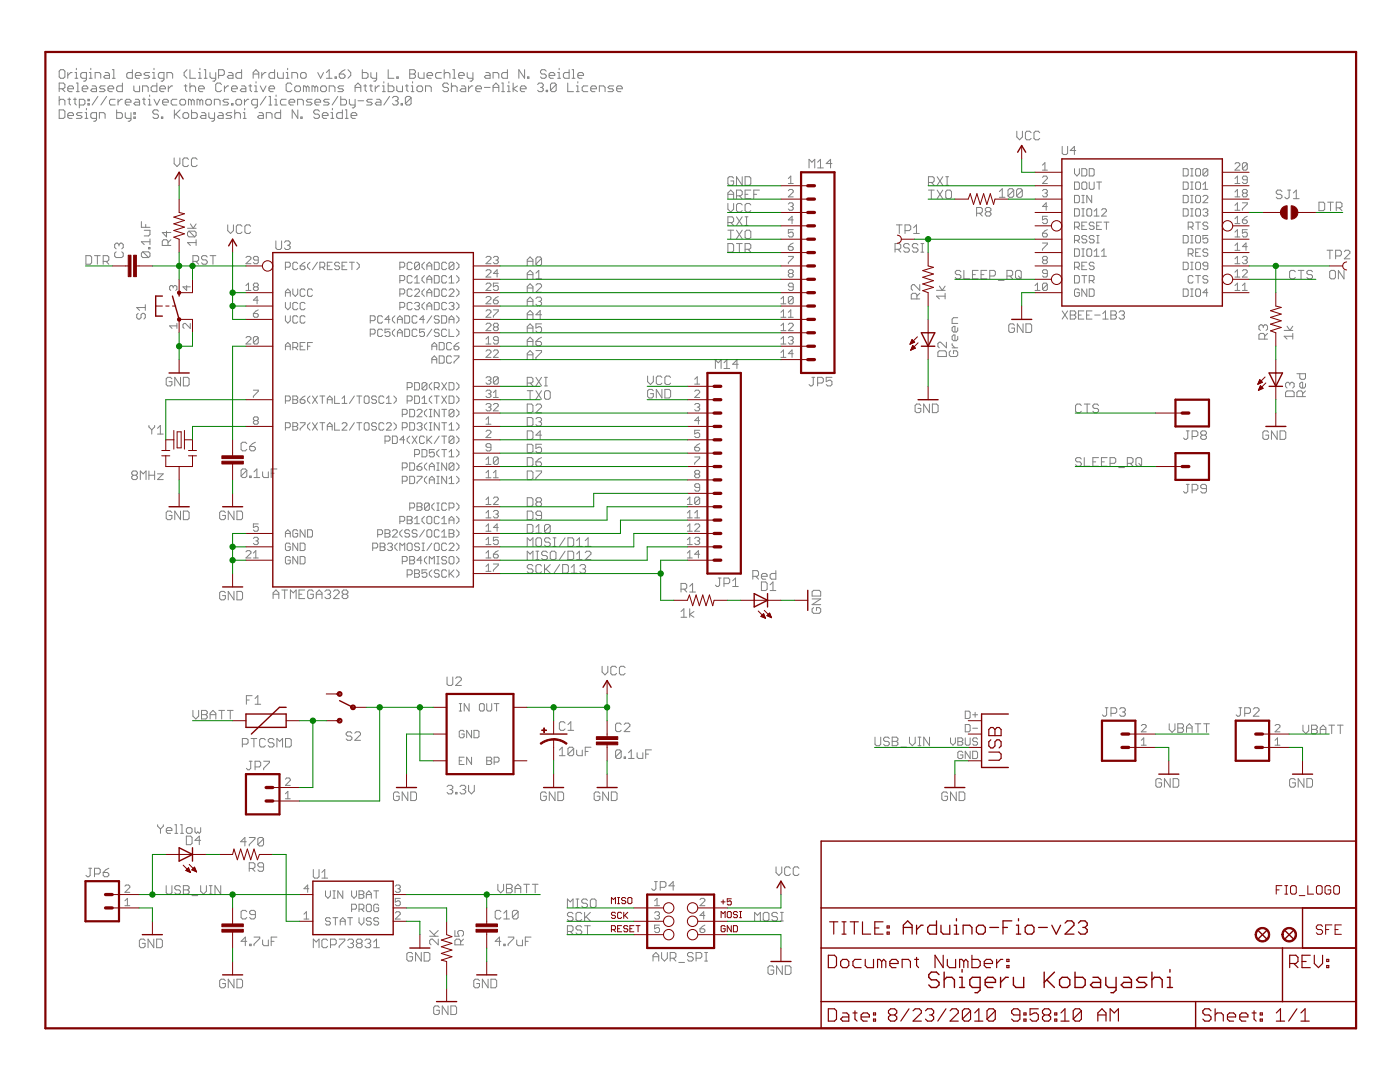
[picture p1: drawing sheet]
<svg xmlns="http://www.w3.org/2000/svg" width="279mm" height="216mm" viewBox="0 0 279 216" stroke-linecap="round" stroke-linejoin="round" font-family="sans-serif">
<g fill="#808080" stroke="#808080" stroke-width=".2">
<path d="M54.5 118.3v1.1z"/>
<path d="M54.5 118.3l.6-.6z"/>
<path d="M55.1 117.7l.5 .6z"/>
<path d="M55.6 118.3v1.1z"/>
<path d="M54.5 118.6h1.1z"/>
<path d="M56.8 117.7v1.7z"/>
<path d="M56.2 117.7h1.2z"/>
<path d="M58 117.7v1.7z"/>
<path d="M58 117.7l.5 .6z"/>
<path d="M58.5 118.3l.6-.6z"/>
<path d="M59.1 117.7v1.7z"/>
<path d="M59.7 117.7h1.1z"/>
<path d="M59.7 117.7v1.7z"/>
<path d="M59.7 119.4h1.1z"/>
<path d="M59.7 118.6h.5z"/>
<path d="M62.3 117.7l.2 .3z"/>
<path d="M61.7 117.7h.6z"/>
<path d="M61.7 117.7l-.3 .3z"/>
<path d="M61.4 118v1.1z"/>
<path d="M61.4 119.1l.3 .3z"/>
<path d="M61.7 119.4h.6z"/>
<path d="M62.5 119.1l-.2 .3z"/>
<path d="M62.5 118.6v.5z"/>
<path d="M62 118.6h.5z"/>
<path d="M63.1 118.3v1.1z"/>
<path d="M63.1 118.3l.6-.6z"/>
<path d="M63.7 117.7l.6 .6z"/>
<path d="M64.3 118.3v1.1z"/>
<path d="M63.1 118.6h1.2z"/>
<path d="M64.8 118l.3-.3z"/>
<path d="M65.1 117.7h.6z"/>
<path d="M65.7 117.7l.3 .3z"/>
<path d="M66 118v.3z"/>
<path d="M65.7 118.6l.3-.3z"/>
<path d="M65.4 118.6h.3z"/>
<path d="M65.7 118.6l.3 .3z"/>
<path d="M66 118.9v.2z"/>
<path d="M66 119.1l-.3 .3z"/>
<path d="M65.1 119.4h.6z"/>
<path d="M64.8 119.1l.3 .3z"/>
<path d="M66.5 119.4h1.2z"/>
<path d="M66.5 119.4l1.2-1.1z"/>
<path d="M67.7 118v.3z"/>
<path d="M67.4 117.7l.3 .3z"/>
<path d="M66.8 117.7h.6z"/>
<path d="M66.8 117.7l-.3 .3z"/>
<path d="M68.6 117.7l-.3 .3z"/>
<path d="M68.6 117.7h.5z"/>
<path d="M69.1 117.7l.3 .3z"/>
<path d="M69.4 118v.3z"/>
<path d="M69.1 118.6l.3-.3z"/>
<path d="M69.1 118.6l.3 .3z"/>
<path d="M69.4 118.9v.2z"/>
<path d="M69.4 119.1l-.3 .3z"/>
<path d="M68.6 119.4h.5z"/>
<path d="M68.3 119.1l.3 .3z"/>
<path d="M68.3 118.9v.2z"/>
<path d="M68.6 118.6l-.3 .3z"/>
<path d="M68.3 118.3l.3 .3z"/>
<path d="M68.3 118v.3z"/>
<path d="M68.6 118.6h.5z"/>
<path d="M162.1 121.5l.3-.3z"/>
<path d="M162.1 121.5v.6z"/>
<path d="M162.1 122.1l.3 .3z"/>
<path d="M162.4 122.4h1.1z"/>
<path d="M163.5 122.4l.3-.3z"/>
<path d="M163.8 121.5v.6z"/>
<path d="M163.5 121.2l.3 .3z"/>
<path d="M162.9 121.2h.6z"/>
<path d="M162.9 121.2v.6z"/>
<path d="M162.1 120.6h1.7z"/>
<path d="M162.1 120.6l1.7-1.1z"/>
<path d="M162.1 119.5h1.7z"/>
<path d="M162.1 118.9h1.7z"/>
<path d="M163.8 118.1v.8z"/>
<path d="M163.5 117.8l.3 .3z"/>
<path d="M162.4 117.8h1.1z"/>
<path d="M162.4 117.8l-.3 .3z"/>
<path d="M162.1 118.1v.8z"/>
<path d="M44.7 118l.3 .3z"/>
<path d="M44.1 118h.6z"/>
<path d="M43.8 118.3l.3-.3z"/>
<path d="M43.8 118.3v1.1z"/>
<path d="M43.8 119.4l.3 .3z"/>
<path d="M44.1 119.7h.6z"/>
<path d="M44.7 119.7l.3-.3z"/>
<path d="M45 118.9v.5z"/>
<path d="M44.4 118.9h.6z"/>
<path d="M45.6 118v1.7z"/>
<path d="M45.6 118l1.1 1.7z"/>
<path d="M46.7 118v1.7z"/>
<path d="M47.3 118v1.7z"/>
<path d="M47.3 119.7h.8z"/>
<path d="M48.1 119.7l.3-.3z"/>
<path d="M48.4 118.3v1.1z"/>
<path d="M48.1 118l.3 .3z"/>
<path d="M47.3 118h.8z"/>
<path d="M34.8 31.5v1.2z"/>
<path d="M34.8 32.7l.5 .5z"/>
<path d="M35.3 33.2l.6-.5z"/>
<path d="M35.9 31.5v1.2z"/>
<path d="M37.3 31.5l.3 .3z"/>
<path d="M36.8 31.5h.5z"/>
<path d="M36.8 31.5l-.3 .3z"/>
<path d="M36.5 31.8v1.2z"/>
<path d="M36.5 33l.3 .2z"/>
<path d="M36.8 33.2h.5z"/>
<path d="M37.3 33.2l.3-.2z"/>
<path d="M39.1 31.5l.2 .3z"/>
<path d="M38.5 31.5h.6z"/>
<path d="M38.5 31.5l-.3 .3z"/>
<path d="M38.2 31.8v1.2z"/>
<path d="M38.2 33l.3 .2z"/>
<path d="M38.5 33.2h.6z"/>
<path d="M39.1 33.2l.2-.2z"/>
<path d="M34 75.3l.3 .3z"/>
<path d="M33.4 75.3h.6z"/>
<path d="M33.4 75.3l-.2 .3z"/>
<path d="M33.2 75.6v1.1z"/>
<path d="M33.2 76.7l.2 .3z"/>
<path d="M33.4 77h.6z"/>
<path d="M34 77l.3-.3z"/>
<path d="M34.3 76.2v.5z"/>
<path d="M33.7 76.2h.6z"/>
<path d="M34.9 75.3v1.7z"/>
<path d="M34.9 75.3l1.1 1.7z"/>
<path d="M36 75.3v1.7z"/>
<path d="M36.6 75.3v1.7z"/>
<path d="M36.6 77h.9z"/>
<path d="M37.5 77l.2-.3z"/>
<path d="M37.7 75.6v1.1z"/>
<path d="M37.5 75.3l.2 .3z"/>
<path d="M36.6 75.3h.9z"/>
<path d="M45.4 44.9v1.1z"/>
<path d="M45.4 46l.6 .6z"/>
<path d="M46 46.6l.6-.6z"/>
<path d="M46.6 44.9v1.1z"/>
<path d="M48 44.9l.3 .2z"/>
<path d="M47.4 44.9h.6z"/>
<path d="M47.4 44.9l-.2 .2z"/>
<path d="M47.2 45.1v1.2z"/>
<path d="M47.2 46.3l.2 .3z"/>
<path d="M47.4 46.6h.6z"/>
<path d="M48 46.6l.3-.3z"/>
<path d="M49.7 44.9l.3 .2z"/>
<path d="M49.2 44.9h.5z"/>
<path d="M48.9 45.1l.3-.2z"/>
<path d="M48.9 45.1v1.2z"/>
<path d="M48.9 46.3l.3 .3z"/>
<path d="M49.2 46.6h.5z"/>
<path d="M50 46.3l-.3 .3z"/>
<path d="M122.9 149.9v1.1z"/>
<path d="M122.9 149.9l.2-.3z"/>
<path d="M123.1 149.6h.6z"/>
<path d="M123.7 149.6l.3 .3z"/>
<path d="M124 149.9v1.1z"/>
<path d="M124 151l-.3 .3z"/>
<path d="M123.1 151.3h.6z"/>
<path d="M122.9 151l.2 .3z"/>
<path d="M124 149.9l-1.1 1.1z"/>
<path d="M124.6 151v.3z"/>
<path d="M124.6 151h.2z"/>
<path d="M124.8 151v.3z"/>
<path d="M124.6 151.3h.2z"/>
<path d="M126 149.6l-.6 .6z"/>
<path d="M126 149.6v1.7z"/>
<path d="M125.4 151.3h1.2z"/>
<path d="M127.1 150.2v.8z"/>
<path d="M127.1 151l.3 .3z"/>
<path d="M127.4 151.3h.9z"/>
<path d="M128.3 150.2v1.1z"/>
<path d="M128.9 149.6v1.7z"/>
<path d="M128.9 149.6h1.1z"/>
<path d="M128.9 150.5h.5z"/>
<path d="M119.4 158l.3 .3z"/>
<path d="M118.9 158h.5z"/>
<path d="M118.9 158l-.3 .3z"/>
<path d="M118.6 158.3v1.1z"/>
<path d="M118.6 159.4l.3 .3z"/>
<path d="M118.9 159.7h.5z"/>
<path d="M119.4 159.7l.3-.3z"/>
<path d="M119.7 158.9v.5z"/>
<path d="M119.1 158.9h.6z"/>
<path d="M120.3 158v1.7z"/>
<path d="M120.3 158l1.1 1.7z"/>
<path d="M121.4 158v1.7z"/>
<path d="M122 158v1.7z"/>
<path d="M122 159.7h.9z"/>
<path d="M123.1 159.4l-.2 .3z"/>
<path d="M123.1 158.3v1.1z"/>
<path d="M122.9 158l.2 .3z"/>
<path d="M122 158h.9z"/>
<path d="M130.3 190.6v1.2z"/>
<path d="M130.3 190.6l.6-.5z"/>
<path d="M130.9 190.1l.6 .5z"/>
<path d="M131.5 190.6v1.2z"/>
<path d="M130.3 190.9h1.2z"/>
<path d="M132 190.1v1.1z"/>
<path d="M132 191.2l.6 .6z"/>
<path d="M132.6 191.8l.6-.6z"/>
<path d="M133.2 190.1v1.1z"/>
<path d="M133.8 190.1v1.7z"/>
<path d="M133.8 190.1h.8z"/>
<path d="M134.6 190.1l.3 .2z"/>
<path d="M134.9 190.3v.6z"/>
<path d="M134.9 190.9l-.3 .3z"/>
<path d="M133.8 191.2h.8z"/>
<path d="M134.3 191.2l.6 .6z"/>
<path d="M135.5 192h1.1z"/>
<path d="M138 190.1l.3 .2z"/>
<path d="M137.5 190.1h.5z"/>
<path d="M137.5 190.1l-.3 .2z"/>
<path d="M137.2 190.3v.3z"/>
<path d="M137.2 190.6l.3 .3z"/>
<path d="M137.5 190.9h.5z"/>
<path d="M138 190.9l.3 .3z"/>
<path d="M138.3 191.2v.3z"/>
<path d="M138.3 191.5l-.3 .3z"/>
<path d="M137.5 191.8h.5z"/>
<path d="M137.2 191.5l.3 .3z"/>
<path d="M138.9 190.1v1.7z"/>
<path d="M138.9 190.1h.9z"/>
<path d="M139.8 190.1l.3 .2z"/>
<path d="M140.1 190.3v.6z"/>
<path d="M140.1 190.9l-.3 .3z"/>
<path d="M138.9 191.2h.9z"/>
<path d="M140.6 191.8h.6z"/>
<path d="M140.9 190.1v1.7z"/>
<path d="M140.6 190.1h.6z"/>
<path d="M154.9 173v1.1z"/>
<path d="M154.9 174.1l.5 .6z"/>
<path d="M155.4 174.7l.6-.6z"/>
<path d="M156 173v1.1z"/>
<path d="M157.4 173l.3 .3z"/>
<path d="M156.9 173h.5z"/>
<path d="M156.9 173l-.3 .3z"/>
<path d="M156.6 173.3v1.1z"/>
<path d="M156.6 174.4l.3 .3z"/>
<path d="M156.9 174.7h.5z"/>
<path d="M157.4 174.7l.3-.3z"/>
<path d="M159.2 173l.2 .3z"/>
<path d="M158.6 173h.6z"/>
<path d="M158.6 173l-.3 .3z"/>
<path d="M158.3 173.3v1.1z"/>
<path d="M158.3 174.4l.3 .3z"/>
<path d="M158.6 174.7h.6z"/>
<path d="M159.4 174.4l-.2 .3z"/>
<path d="M154.1 192.7l.3 .3z"/>
<path d="M153.6 192.7h.5z"/>
<path d="M153.6 192.7l-.3 .3z"/>
<path d="M153.3 193v1.1z"/>
<path d="M153.3 194.1l.3 .3z"/>
<path d="M153.6 194.4h.5z"/>
<path d="M154.4 194.1l-.3 .3z"/>
<path d="M154.4 193.6v.5z"/>
<path d="M153.8 193.6h.6z"/>
<path d="M155 192.7v1.7z"/>
<path d="M155 192.7l1.1 1.7z"/>
<path d="M156.1 192.7v1.7z"/>
<path d="M156.7 192.7v1.7z"/>
<path d="M156.7 194.4h.9z"/>
<path d="M157.6 194.4l.3-.3z"/>
<path d="M157.9 193v1.1z"/>
<path d="M157.6 192.7l.3 .3z"/>
<path d="M156.7 192.7h.9z"/>
<path d="M120.2 132.9v1.2z"/>
<path d="M120.2 134.1l.5 .6z"/>
<path d="M120.7 134.7l.6-.6z"/>
<path d="M121.3 132.9v1.2z"/>
<path d="M122.7 132.9l.3 .3z"/>
<path d="M122.2 132.9h.5z"/>
<path d="M122.2 132.9l-.3 .3z"/>
<path d="M121.9 133.2v1.2z"/>
<path d="M121.9 134.4l.3 .3z"/>
<path d="M122.2 134.7h.5z"/>
<path d="M122.7 134.7l.3-.3z"/>
<path d="M124.5 132.9l.3 .3z"/>
<path d="M123.9 132.9h.6z"/>
<path d="M123.6 133.2l.3-.3z"/>
<path d="M123.6 133.2v1.2z"/>
<path d="M123.6 134.4l.3 .3z"/>
<path d="M123.9 134.7h.6z"/>
<path d="M124.5 134.7l.3-.3z"/>
<path d="M202.2 64.6l.3 .3z"/>
<path d="M201.6 64.6h.6z"/>
<path d="M201.3 64.9l.3-.3z"/>
<path d="M201.3 64.9v1.1z"/>
<path d="M201.3 66l.3 .3z"/>
<path d="M201.6 66.3h.6z"/>
<path d="M202.2 66.3l.3-.3z"/>
<path d="M202.5 65.5v.5z"/>
<path d="M201.9 65.5h.6z"/>
<path d="M203 64.6v1.7z"/>
<path d="M203 64.6l1.2 1.7z"/>
<path d="M204.2 64.6v1.7z"/>
<path d="M204.7 64.6v1.7z"/>
<path d="M204.7 66.3h.9z"/>
<path d="M205.9 66l-.3 .3z"/>
<path d="M205.9 64.9v1.1z"/>
<path d="M205.6 64.6l.3 .3z"/>
<path d="M204.7 64.6h.9z"/>
<path d="M186.9 59.1l.6 .5z"/>
<path d="M186.9 59.1h1.7z"/>
<path d="M188.6 58.5v1.1z"/>
<path d="M186.9 57.9h1.7z"/>
<path d="M188.6 57.1l-.6 .8z"/>
<path d="M187.5 57.1l.5 .8z"/>
<path d="M189.7 70l-.3 .3z"/>
<path d="M189.4 70.3v.5z"/>
<path d="M189.4 70.8l.3 .3z"/>
<path d="M189.7 71.1h1.2z"/>
<path d="M191.1 70.8l-.2 .3z"/>
<path d="M191.1 70.3v.5z"/>
<path d="M190.9 70l.2 .3z"/>
<path d="M190.3 70h.6z"/>
<path d="M190.3 70v.6z"/>
<path d="M190 69.4h1.1z"/>
<path d="M190 68.8l.6 .6z"/>
<path d="M190 68.6v.2z"/>
<path d="M191.1 67.1v.6z"/>
<path d="M191.1 67.7l-.2 .3z"/>
<path d="M190.3 68h.6z"/>
<path d="M190 67.7l.3 .3z"/>
<path d="M190 67.1v.6z"/>
<path d="M190 67.1l.3-.3z"/>
<path d="M190.3 66.8h.3z"/>
<path d="M190.6 66.8v1.2z"/>
<path d="M191.1 65.4v.6z"/>
<path d="M190.9 66.3l.2-.3z"/>
<path d="M190.3 66.3h.6z"/>
<path d="M190 66l.3 .3z"/>
<path d="M190 65.4v.6z"/>
<path d="M190.3 65.1l-.3 .3z"/>
<path d="M190.3 65.1h.3z"/>
<path d="M190.6 65.1v1.2z"/>
<path d="M190 64.5h1.1z"/>
<path d="M190 63.7v.8z"/>
<path d="M190.3 63.4l-.3 .3z"/>
<path d="M190.3 63.4h.8z"/>
<path d="M256.3 67.1l.6 .6z"/>
<path d="M256.3 67.1h1.7z"/>
<path d="M258 66.5v1.2z"/>
<path d="M256.3 65.9h1.7z"/>
<path d="M258 65.1l-.6 .8z"/>
<path d="M256.9 65.1l.5 .8z"/>
<path d="M258.8 79.1h1.7z"/>
<path d="M258.8 78.3v.8z"/>
<path d="M258.8 78.3l.3-.3z"/>
<path d="M259.1 78h.6z"/>
<path d="M259.7 78l.3 .3z"/>
<path d="M260 78.3v.8z"/>
<path d="M260 78.6l.5-.6z"/>
<path d="M260.5 76.6v.5z"/>
<path d="M260.5 77.1l-.2 .3z"/>
<path d="M259.7 77.4h.6z"/>
<path d="M259.4 77.1l.3 .3z"/>
<path d="M259.4 76.6v.5z"/>
<path d="M259.4 76.6l.3-.3z"/>
<path d="M259.7 76.3h.3z"/>
<path d="M260 76.3v1.1z"/>
<path d="M258.8 74.6h1.7z"/>
<path d="M260.5 74.6v.8z"/>
<path d="M260.5 75.4l-.2 .3z"/>
<path d="M259.7 75.7h.6z"/>
<path d="M259.4 75.4l.3 .3z"/>
<path d="M259.4 74.6v.8z"/>
<path d="M252.9 86l.3 .3z"/>
<path d="M252.3 86h.6z"/>
<path d="M252.3 86l-.3 .3z"/>
<path d="M252 86.3v1.1z"/>
<path d="M252 87.4l.3 .3z"/>
<path d="M252.3 87.7h.6z"/>
<path d="M252.9 87.7l.3-.3z"/>
<path d="M253.2 86.8v.6z"/>
<path d="M252.6 86.8h.6z"/>
<path d="M253.7 86v1.7z"/>
<path d="M253.7 86l1.2 1.7z"/>
<path d="M254.9 86v1.7z"/>
<path d="M255.5 86v1.7z"/>
<path d="M255.5 87.7h.8z"/>
<path d="M256.3 87.7l.3-.3z"/>
<path d="M256.6 86.3v1.1z"/>
<path d="M256.3 86l.3 .3z"/>
<path d="M255.5 86h.8z"/>
<path d="M135.9 122l.6-.5z"/>
<path d="M136.5 121.5v1.7z"/>
<path d="M135.9 123.2h1.2z"/>
<path d="M137.6 121.5v1.7z"/>
<path d="M137.6 122.6l.9 .6z"/>
<path d="M137.6 122.6l.9-.6z"/>
<path d="M37.4 48.4l.6 .6z"/>
<path d="M37.4 48.4h1.7z"/>
<path d="M39.1 47.8v1.2z"/>
<path d="M37.7 47.3h1.2z"/>
<path d="M37.4 47l.3 .3z"/>
<path d="M37.4 46.4v.6z"/>
<path d="M37.4 46.4l.3-.3z"/>
<path d="M37.7 46.1h1.2z"/>
<path d="M38.9 46.1l.2 .3z"/>
<path d="M39.1 46.4v.6z"/>
<path d="M39.1 47l-.2 .3z"/>
<path d="M37.7 46.1l1.2 1.2z"/>
<path d="M37.4 45.6h1.7z"/>
<path d="M39.1 44.7l-.5 .9z"/>
<path d="M38 44.7l.6 .9z"/>
<path d="M202.9 26.2v1.1z"/>
<path d="M202.9 27.3l.6 .6z"/>
<path d="M203.5 27.9l.5-.6z"/>
<path d="M204 26.2v1.1z"/>
<path d="M205.5 26.2l.3 .3z"/>
<path d="M204.9 26.2h.6z"/>
<path d="M204.9 26.2l-.3 .3z"/>
<path d="M204.6 26.5v1.1z"/>
<path d="M204.6 27.6l.3 .3z"/>
<path d="M204.9 27.9h.6z"/>
<path d="M205.5 27.9l.3-.3z"/>
<path d="M207.2 26.2l.3 .3z"/>
<path d="M206.7 26.2h.5z"/>
<path d="M206.7 26.2l-.3 .3z"/>
<path d="M206.4 26.5v1.1z"/>
<path d="M206.4 27.6l.3 .3z"/>
<path d="M206.7 27.9h.5z"/>
<path d="M207.2 27.9l.3-.3z"/>
<path d="M26.3 94.3l.3-.3z"/>
<path d="M26.6 94h.5z"/>
<path d="M27.1 94l.3 .3z"/>
<path d="M27.4 94.3v.3z"/>
<path d="M27.4 94.6l-.3 .2z"/>
<path d="M27.1 94.8l.3 .3z"/>
<path d="M27.4 95.1v.3z"/>
<path d="M27.4 95.4l-.3 .3z"/>
<path d="M26.6 95.7h.5z"/>
<path d="M26.3 95.4l.3 .3z"/>
<path d="M26.3 95.1v.3z"/>
<path d="M26.6 94.8l-.3 .3z"/>
<path d="M26.3 94.6l.3 .2z"/>
<path d="M26.3 94.3v.3z"/>
<path d="M26.6 94.8h.5z"/>
<path d="M28 94v1.7z"/>
<path d="M28 94l.6 .6z"/>
<path d="M28.6 94.6l.5-.6z"/>
<path d="M29.1 94v1.7z"/>
<path d="M29.7 94v1.7z"/>
<path d="M29.7 94.8h1.2z"/>
<path d="M30.9 94v1.7z"/>
<path d="M31.4 94.6h1.2z"/>
<path d="M31.4 95.7l1.2-1.1z"/>
<path d="M31.4 95.7h1.2z"/>
<path d="M34 102l.3 .3z"/>
<path d="M33.4 102h.6z"/>
<path d="M33.4 102l-.2 .3z"/>
<path d="M33.2 102.3v1.1z"/>
<path d="M33.2 103.4l.2 .3z"/>
<path d="M33.4 103.7h.6z"/>
<path d="M34 103.7l.3-.3z"/>
<path d="M34.3 102.8v.6z"/>
<path d="M33.7 102.8h.6z"/>
<path d="M34.9 102v1.7z"/>
<path d="M34.9 102l1.1 1.7z"/>
<path d="M36 102v1.7z"/>
<path d="M36.6 102v1.7z"/>
<path d="M36.6 103.7h.9z"/>
<path d="M37.7 103.4l-.2 .3z"/>
<path d="M37.7 102.3v1.1z"/>
<path d="M37.5 102l.2 .3z"/>
<path d="M36.6 102h.9z"/>
<path d="M150.2 113.9v1.7z"/>
<path d="M150.2 113.9h.9z"/>
<path d="M151.1 113.9l.3 .3z"/>
<path d="M151.4 114.2v.5z"/>
<path d="M151.4 114.7l-.3 .3z"/>
<path d="M150.2 115h.9z"/>
<path d="M150.8 115l.6 .6z"/>
<path d="M152.3 115.6h.5z"/>
<path d="M152 115.3l.3 .3z"/>
<path d="M152 114.7v.6z"/>
<path d="M152 114.7l.3-.3z"/>
<path d="M152.3 114.4h.5z"/>
<path d="M152.8 114.4l.3 .3z"/>
<path d="M153.1 114.7v.3z"/>
<path d="M152 115h1.1z"/>
<path d="M154.8 113.9v1.7z"/>
<path d="M154 115.6h.8z"/>
<path d="M153.7 115.3l.3 .3z"/>
<path d="M153.7 114.7v.6z"/>
<path d="M154 114.4l-.3 .3z"/>
<path d="M154 114.4h.8z"/>
<path d="M48.1 93.9v1.1z"/>
<path d="M48.1 93.9l.3-.3z"/>
<path d="M48.4 93.6h.6z"/>
<path d="M49 93.6l.3 .3z"/>
<path d="M49.3 93.9v1.1z"/>
<path d="M49 95.3l.3-.3z"/>
<path d="M48.4 95.3h.6z"/>
<path d="M48.1 95l.3 .3z"/>
<path d="M49.3 93.9l-1.2 1.1z"/>
<path d="M49.8 95v.3z"/>
<path d="M49.8 95h.3z"/>
<path d="M50.1 95v.3z"/>
<path d="M49.8 95.3h.3z"/>
<path d="M50.7 94.1l.6-.5z"/>
<path d="M51.3 93.6v1.7z"/>
<path d="M50.7 95.3h1.1z"/>
<path d="M52.4 94.1v.9z"/>
<path d="M52.4 95l.3 .3z"/>
<path d="M52.7 95.3h.9z"/>
<path d="M53.6 94.1v1.2z"/>
<path d="M54.1 93.6v1.7z"/>
<path d="M54.1 93.6h1.2z"/>
<path d="M54.1 94.4h.6z"/>
<path d="M44.7 102l.3 .3z"/>
<path d="M44.1 102h.6z"/>
<path d="M44.1 102l-.3 .3z"/>
<path d="M43.8 102.3v1.1z"/>
<path d="M43.8 103.4l.3 .3z"/>
<path d="M44.1 103.7h.6z"/>
<path d="M44.7 103.7l.3-.3z"/>
<path d="M45 102.8v.6z"/>
<path d="M44.4 102.8h.6z"/>
<path d="M45.6 102v1.7z"/>
<path d="M45.6 102l1.1 1.7z"/>
<path d="M46.7 102v1.7z"/>
<path d="M47.3 102v1.7z"/>
<path d="M47.3 103.7h.8z"/>
<path d="M48.4 103.4l-.3 .3z"/>
<path d="M48.4 102.3v1.1z"/>
<path d="M48.1 102l.3 .3z"/>
<path d="M47.3 102h.8z"/>
<path d="M142.8 71.8v1.7z"/>
<path d="M142.8 71.8l.5 .6z"/>
<path d="M143.9 71.8l-.6 .6z"/>
<path d="M143.9 71.8v1.7z"/>
<path d="M144.5 72.4l.6-.6z"/>
<path d="M145.1 71.8v1.7z"/>
<path d="M144.5 73.5h1.1z"/>
<path d="M147.1 71.8v1.7z"/>
<path d="M147.1 71.8l-.9 .9z"/>
<path d="M146.2 72.7h1.1z"/>
<path d="M199.5 38.2l.5-.5z"/>
<path d="M200 37.7v1.7z"/>
<path d="M199.5 39.4h1.1z"/>
<path d="M201.2 38v1.1z"/>
<path d="M201.4 37.7l-.2 .3z"/>
<path d="M201.4 37.7h.6z"/>
<path d="M202 37.7l.3 .3z"/>
<path d="M202.3 38v1.1z"/>
<path d="M202 39.4l.3-.3z"/>
<path d="M201.4 39.4h.6z"/>
<path d="M201.2 39.1l.2 .3z"/>
<path d="M201.2 39.1l1.1-1.1z"/>
<path d="M202.9 38v1.1z"/>
<path d="M202.9 38l.3-.3z"/>
<path d="M203.2 37.7h.6z"/>
<path d="M203.8 37.7l.2 .3z"/>
<path d="M204 38v1.1z"/>
<path d="M204 39.1l-.2 .3z"/>
<path d="M203.2 39.4h.6z"/>
<path d="M202.9 39.1l.3 .3z"/>
<path d="M202.9 39.1l1.1-1.1z"/>
<path d="M89.5 156.7l-.3 .3z"/>
<path d="M89.5 156.7h.6z"/>
<path d="M90.1 156.7l.3 .3z"/>
<path d="M90.4 157v.3z"/>
<path d="M90.1 157.5l.3-.2z"/>
<path d="M89.8 157.5h.3z"/>
<path d="M90.1 157.5l.3 .3z"/>
<path d="M90.4 157.8v.3z"/>
<path d="M90.4 158.1l-.3 .3z"/>
<path d="M89.5 158.4h.6z"/>
<path d="M89.2 158.1l.3 .3z"/>
<path d="M90.9 158.1v.3z"/>
<path d="M90.9 158.1h.3z"/>
<path d="M91.2 158.1v.3z"/>
<path d="M90.9 158.4h.3z"/>
<path d="M91.8 157l.3-.3z"/>
<path d="M92.1 156.7h.5z"/>
<path d="M92.6 156.7l.3 .3z"/>
<path d="M92.9 157v.3z"/>
<path d="M92.6 157.5l.3-.2z"/>
<path d="M92.4 157.5h.2z"/>
<path d="M92.6 157.5l.3 .3z"/>
<path d="M92.9 157.8v.3z"/>
<path d="M92.9 158.1l-.3 .3z"/>
<path d="M92.1 158.4h.5z"/>
<path d="M91.8 158.1l.3 .3z"/>
<path d="M93.5 156.7v1.1z"/>
<path d="M93.5 157.8l.6 .6z"/>
<path d="M94.1 158.4l.6-.6z"/>
<path d="M94.7 156.7v1.1z"/>
<path d="M79.4 158l.3 .3z"/>
<path d="M78.8 158h.6z"/>
<path d="M78.5 158.3l.3-.3z"/>
<path d="M78.5 158.3v1.1z"/>
<path d="M78.5 159.4l.3 .3z"/>
<path d="M78.8 159.7h.6z"/>
<path d="M79.7 159.4l-.3 .3z"/>
<path d="M79.7 158.9v.5z"/>
<path d="M79.1 158.9h.6z"/>
<path d="M80.3 158v1.7z"/>
<path d="M80.3 158l1.1 1.7z"/>
<path d="M81.4 158v1.7z"/>
<path d="M82 158v1.7z"/>
<path d="M82 159.7h.8z"/>
<path d="M82.8 159.7l.3-.3z"/>
<path d="M83.1 158.3v1.1z"/>
<path d="M82.8 158l.3 .3z"/>
<path d="M82 158h.8z"/>
<path d="M49 187v1.7z"/>
<path d="M49 187l-.9 .8z"/>
<path d="M48.1 187.8h1.2z"/>
<path d="M49.8 188.4v.3z"/>
<path d="M49.8 188.4h.3z"/>
<path d="M50.1 188.4v.3z"/>
<path d="M49.8 188.7h.3z"/>
<path d="M50.7 187h1.1z"/>
<path d="M51.8 187v.3z"/>
<path d="M51.8 187.3l-1.1 1.1z"/>
<path d="M50.7 188.4v.3z"/>
<path d="M52.4 187.6v.8z"/>
<path d="M52.4 188.4l.3 .3z"/>
<path d="M52.7 188.7h.9z"/>
<path d="M53.6 187.6v1.1z"/>
<path d="M54.1 187v1.7z"/>
<path d="M54.1 187h1.2z"/>
<path d="M54.1 187.8h.6z"/>
<path d="M99.7 187v1.7z"/>
<path d="M99.7 187l-.9 .8z"/>
<path d="M98.8 187.8h1.2z"/>
<path d="M100.5 188.4v.3z"/>
<path d="M100.5 188.4h.3z"/>
<path d="M100.8 188.4v.3z"/>
<path d="M100.5 188.7h.3z"/>
<path d="M101.4 187h1.1z"/>
<path d="M102.5 187v.3z"/>
<path d="M102.5 187.3l-1.1 1.1z"/>
<path d="M101.4 188.4v.3z"/>
<path d="M103.1 187.6v.8z"/>
<path d="M103.1 188.4l.3 .3z"/>
<path d="M103.4 188.7h.9z"/>
<path d="M104.3 187.6v1.1z"/>
<path d="M104.8 187v1.7z"/>
<path d="M104.8 187h1.2z"/>
<path d="M104.8 187.8h.6z"/>
<path d="M44.7 195.4l.3 .3z"/>
<path d="M44.1 195.4h.6z"/>
<path d="M44.1 195.4l-.3 .3z"/>
<path d="M43.8 195.7v1.1z"/>
<path d="M43.8 196.8l.3 .3z"/>
<path d="M44.1 197.1h.6z"/>
<path d="M44.7 197.1l.3-.3z"/>
<path d="M45 196.3v.5z"/>
<path d="M44.4 196.3h.6z"/>
<path d="M45.6 195.4v1.7z"/>
<path d="M45.6 195.4l1.1 1.7z"/>
<path d="M46.7 195.4v1.7z"/>
<path d="M47.3 195.4v1.7z"/>
<path d="M47.3 197.1h.8z"/>
<path d="M48.4 196.8l-.3 .3z"/>
<path d="M48.4 195.7v1.1z"/>
<path d="M48.1 195.4l.3 .3z"/>
<path d="M47.3 195.4h.8z"/>
<path d="M95.4 195.4l.3 .3z"/>
<path d="M94.8 195.4h.6z"/>
<path d="M94.8 195.4l-.2 .3z"/>
<path d="M94.6 195.7v1.1z"/>
<path d="M94.6 196.8l.2 .3z"/>
<path d="M94.8 197.1h.6z"/>
<path d="M95.4 197.1l.3-.3z"/>
<path d="M95.7 196.3v.5z"/>
<path d="M95.1 196.3h.6z"/>
<path d="M96.3 195.4v1.7z"/>
<path d="M96.3 195.4l1.1 1.7z"/>
<path d="M97.4 195.4v1.7z"/>
<path d="M98 195.4v1.7z"/>
<path d="M98 197.1h.8z"/>
<path d="M99.1 196.8l-.3 .3z"/>
<path d="M99.1 195.7v1.1z"/>
<path d="M98.8 195.4l.3 .3z"/>
<path d="M98 195.4h.8z"/>
<path d="M31.5 164.6v.2z"/>
<path d="M31.5 164.8l.5 .6z"/>
<path d="M32.6 164.8l-.6 .6z"/>
<path d="M32.6 164.6v.2z"/>
<path d="M32 165.4v.9z"/>
<path d="M33.5 166.3h.5z"/>
<path d="M33.2 166l.3 .3z"/>
<path d="M33.2 165.4v.6z"/>
<path d="M33.2 165.4l.3-.3z"/>
<path d="M33.5 165.1h.5z"/>
<path d="M34 165.1l.3 .3z"/>
<path d="M34.3 165.4v.3z"/>
<path d="M33.2 165.7h1.1z"/>
<path d="M34.9 164.6h.3z"/>
<path d="M35.2 164.6v1.7z"/>
<path d="M34.9 166.3h.6z"/>
<path d="M36 164.6h.3z"/>
<path d="M36.3 164.6v1.7z"/>
<path d="M36 166.3h.6z"/>
<path d="M37.5 166.3h.6z"/>
<path d="M38.3 166l-.2 .3z"/>
<path d="M38.3 165.4v.6z"/>
<path d="M38.1 165.1l.2 .3z"/>
<path d="M37.5 165.1h.6z"/>
<path d="M37.2 165.4l.3-.3z"/>
<path d="M37.2 165.4v.6z"/>
<path d="M37.2 166l.3 .3z"/>
<path d="M38.9 165.1v.9z"/>
<path d="M38.9 166l.3 .3z"/>
<path d="M39.5 166l-.3 .3z"/>
<path d="M39.5 166l.3 .3z"/>
<path d="M40 166l-.2 .3z"/>
<path d="M40 165.1v.9z"/>
<path d="M48.9 167.1v1.7z"/>
<path d="M48.9 167.1l-.9 .9z"/>
<path d="M48 168h1.1z"/>
<path d="M49.7 167.1h1.2z"/>
<path d="M50.9 167.1v.3z"/>
<path d="M50.9 167.4l-1.2 1.1z"/>
<path d="M49.7 168.5v.3z"/>
<path d="M51.5 167.4v1.1z"/>
<path d="M51.5 167.4l.3-.3z"/>
<path d="M51.8 167.1h.5z"/>
<path d="M52.3 167.1l.3 .3z"/>
<path d="M52.6 167.4v1.1z"/>
<path d="M52.6 168.5l-.3 .3z"/>
<path d="M51.8 168.8h.5z"/>
<path d="M51.5 168.5l.3 .3z"/>
<path d="M51.5 168.5l1.1-1.1z"/>
<path d="M188.8 158l.3 .3z"/>
<path d="M188.3 158h.5z"/>
<path d="M188 158.3l.3-.3z"/>
<path d="M188 158.3v1.1z"/>
<path d="M188 159.4l.3 .3z"/>
<path d="M188.3 159.7h.5z"/>
<path d="M189.1 159.4l-.3 .3z"/>
<path d="M189.1 158.9v.5z"/>
<path d="M188.5 158.9h.6z"/>
<path d="M189.7 158v1.7z"/>
<path d="M189.7 158l1.1 1.7z"/>
<path d="M190.8 158v1.7z"/>
<path d="M191.4 158v1.7z"/>
<path d="M191.4 159.7h.9z"/>
<path d="M192.3 159.7l.3-.3z"/>
<path d="M192.6 158.3v1.1z"/>
<path d="M192.3 158l.3 .3z"/>
<path d="M191.4 158h.9z"/>
<path d="M48.4 147.4v1.7z"/>
<path d="M48.4 147.4h.8z"/>
<path d="M49.2 147.4l.3 .2z"/>
<path d="M49.5 147.6v.6z"/>
<path d="M49.5 148.2l-.3 .3z"/>
<path d="M48.4 148.5h.8z"/>
<path d="M50.7 147.4v1.7z"/>
<path d="M50.1 147.4h1.1z"/>
<path d="M52.7 147.4l.3 .2z"/>
<path d="M52.1 147.4h.6z"/>
<path d="M52.1 147.4l-.3 .2z"/>
<path d="M51.8 147.6v1.2z"/>
<path d="M51.8 148.8l.3 .3z"/>
<path d="M52.1 149.1h.6z"/>
<path d="M52.7 149.1l.3-.3z"/>
<path d="M54.4 147.4l.3 .2z"/>
<path d="M53.8 147.4h.6z"/>
<path d="M53.5 147.6l.3-.2z"/>
<path d="M53.5 147.6v.3z"/>
<path d="M53.5 147.9l.3 .3z"/>
<path d="M53.8 148.2h.6z"/>
<path d="M54.4 148.2l.3 .3z"/>
<path d="M54.7 148.5v.3z"/>
<path d="M54.7 148.8l-.3 .3z"/>
<path d="M53.8 149.1h.6z"/>
<path d="M53.5 148.8l.3 .3z"/>
<path d="M55.3 147.4v1.7z"/>
<path d="M55.3 147.4l.5 .5z"/>
<path d="M56.4 147.4l-.6 .5z"/>
<path d="M56.4 147.4v1.7z"/>
<path d="M57 147.4v1.7z"/>
<path d="M57 149.1h.8z"/>
<path d="M57.8 149.1l.3-.3z"/>
<path d="M58.1 147.6v1.2z"/>
<path d="M57.8 147.4l.3 .2z"/>
<path d="M57 147.4h.8z"/>
<path d="M231.5 155.4l.3 .2z"/>
<path d="M230.9 155.4h.6z"/>
<path d="M230.9 155.4l-.2 .2z"/>
<path d="M230.7 155.6v1.2z"/>
<path d="M230.7 156.8l.2 .3z"/>
<path d="M230.9 157.1h.6z"/>
<path d="M231.5 157.1l.3-.3z"/>
<path d="M231.8 156.2v.6z"/>
<path d="M231.2 156.2h.6z"/>
<path d="M232.4 155.4v1.7z"/>
<path d="M232.4 155.4l1.1 1.7z"/>
<path d="M233.5 155.4v1.7z"/>
<path d="M234.1 155.4v1.7z"/>
<path d="M234.1 157.1h.9z"/>
<path d="M235.2 156.8l-.2 .3z"/>
<path d="M235.2 155.6v1.2z"/>
<path d="M235 155.4l.2 .2z"/>
<path d="M234.1 155.4h.9z"/>
<path d="M111.6 149.7l.6-.6z"/>
<path d="M112.2 149.1v1.7z"/>
<path d="M111.6 150.8h1.2z"/>
<path d="M113.3 149.4v1.1z"/>
<path d="M113.3 149.4l.3-.3z"/>
<path d="M113.6 149.1h.6z"/>
<path d="M114.2 149.1l.3 .3z"/>
<path d="M114.5 149.4v1.1z"/>
<path d="M114.5 150.5l-.3 .3z"/>
<path d="M113.6 150.8h.6z"/>
<path d="M113.3 150.5l.3 .3z"/>
<path d="M113.3 150.5l1.2-1.1z"/>
<path d="M115.1 149.7v.8z"/>
<path d="M115.1 150.5l.3 .3z"/>
<path d="M115.4 150.8h.8z"/>
<path d="M116.2 149.7v1.1z"/>
<path d="M116.8 149.1v1.7z"/>
<path d="M116.8 149.1h1.1z"/>
<path d="M116.8 149.9h.6z"/>
<path d="M108.8 158l.2 .3z"/>
<path d="M108.2 158h.6z"/>
<path d="M107.9 158.3l.3-.3z"/>
<path d="M107.9 158.3v1.1z"/>
<path d="M107.9 159.4l.3 .3z"/>
<path d="M108.2 159.7h.6z"/>
<path d="M109 159.4l-.2 .3z"/>
<path d="M109 158.9v.5z"/>
<path d="M108.5 158.9h.5z"/>
<path d="M109.6 158v1.7z"/>
<path d="M109.6 158l1.2 1.7z"/>
<path d="M110.8 158v1.7z"/>
<path d="M111.3 158v1.7z"/>
<path d="M111.3 159.7h.9z"/>
<path d="M112.2 159.7l.3-.3z"/>
<path d="M112.5 158.3v1.1z"/>
<path d="M112.2 158l.3 .3z"/>
<path d="M111.3 158h.9z"/>
<path d="M183.5 80.6l.3 .3z"/>
<path d="M182.9 80.6h.6z"/>
<path d="M182.9 80.6l-.3 .3z"/>
<path d="M182.6 80.9v1.2z"/>
<path d="M182.6 82.1l.3 .2z"/>
<path d="M182.9 82.3h.6z"/>
<path d="M183.5 82.3l.3-.2z"/>
<path d="M183.8 81.5v.6z"/>
<path d="M183.2 81.5h.6z"/>
<path d="M184.3 80.6v1.7z"/>
<path d="M184.3 80.6l1.2 1.7z"/>
<path d="M185.5 80.6v1.7z"/>
<path d="M186.1 80.6v1.7z"/>
<path d="M186.1 82.3h.8z"/>
<path d="M186.9 82.3l.3-.2z"/>
<path d="M187.2 80.9v1.2z"/>
<path d="M186.9 80.6l.3 .3z"/>
<path d="M186.1 80.6h.8z"/>
<path d="M212 62l1.1 1.7z"/>
<path d="M213.1 62l-1.1 1.7z"/>
<path d="M213.6 62v1.7z"/>
<path d="M213.6 62h.8z"/>
<path d="M214.4 62l.3 .3z"/>
<path d="M214.7 62.3v.3z"/>
<path d="M214.7 62.6l-.3 .3z"/>
<path d="M214.4 62.9l.3 .2z"/>
<path d="M214.7 63.1v.3z"/>
<path d="M214.7 63.4l-.3 .3z"/>
<path d="M213.6 63.7h.8z"/>
<path d="M213.6 62.9h.8z"/>
<path d="M215.2 62h1.1z"/>
<path d="M215.2 62v1.7z"/>
<path d="M215.2 63.7h1.1z"/>
<path d="M215.2 62.9h.6z"/>
<path d="M216.9 62h1z"/>
<path d="M216.9 62v1.7z"/>
<path d="M216.9 63.7h1z"/>
<path d="M216.9 62.9h.5z"/>
<path d="M218.5 62.9h1.1z"/>
<path d="M220.6 62l-.5 .6z"/>
<path d="M220.6 62v1.7z"/>
<path d="M220.1 63.7h1.1z"/>
<path d="M221.7 62v1.7z"/>
<path d="M221.7 62h.8z"/>
<path d="M222.5 62l.3 .3z"/>
<path d="M222.8 62.3v.3z"/>
<path d="M222.8 62.6l-.3 .3z"/>
<path d="M222.5 62.9l.3 .2z"/>
<path d="M222.8 63.1v.3z"/>
<path d="M222.8 63.4l-.3 .3z"/>
<path d="M221.7 63.7h.8z"/>
<path d="M221.7 62.9h.8z"/>
<path d="M223.3 62.3l.3-.3z"/>
<path d="M223.6 62h.6z"/>
<path d="M224.2 62l.2 .3z"/>
<path d="M224.4 62.3v.3z"/>
<path d="M224.4 62.6l-.2 .3z"/>
<path d="M223.9 62.9h.3z"/>
<path d="M224.2 62.9l.2 .2z"/>
<path d="M224.4 63.1v.3z"/>
<path d="M224.4 63.4l-.2 .3z"/>
<path d="M223.6 63.7h.6z"/>
<path d="M223.3 63.4l.3 .3z"/>
<path d="M161.5 31.8v1.7z"/>
<path d="M161.5 31.8l.5 .6z"/>
<path d="M162 32.4l.6-.6z"/>
<path d="M162.6 31.8v1.7z"/>
<path d="M163.7 31.8l-.5 .6z"/>
<path d="M163.7 31.8v1.7z"/>
<path d="M163.2 33.5h1.1z"/>
<path d="M165.8 31.8v1.7z"/>
<path d="M164.9 32.6l.9-.8z"/>
<path d="M164.9 32.6h1.1z"/>
<path d="M28.5 51.4h1.2z"/>
<path d="M28.2 51.1l.3 .3z"/>
<path d="M28.2 50.5v.6z"/>
<path d="M28.2 50.5l.3-.3z"/>
<path d="M28.5 50.2h1.2z"/>
<path d="M29.7 50.2l.2 .3z"/>
<path d="M29.9 50.5v.6z"/>
<path d="M29.9 51.1l-.2 .3z"/>
<path d="M28.5 50.2l1.2 1.2z"/>
<path d="M29.7 49.7h.2z"/>
<path d="M29.7 49.4v.3z"/>
<path d="M29.7 49.4h.2z"/>
<path d="M29.9 49.4v.3z"/>
<path d="M28.2 48.2l.6 .6z"/>
<path d="M28.2 48.2h1.7z"/>
<path d="M29.9 47.7v1.1z"/>
<path d="M28.8 47.1h.9z"/>
<path d="M29.7 47.1l.2-.3z"/>
<path d="M29.9 46v.8z"/>
<path d="M28.8 46h1.1z"/>
<path d="M28.2 45.4h1.7z"/>
<path d="M28.2 44.2v1.2z"/>
<path d="M29.1 44.8v.6z"/>
<path d="M178.6 48.6v1.7z"/>
<path d="M178.6 48.6h.9z"/>
<path d="M179.5 48.6l.3 .3z"/>
<path d="M179.8 48.9v.6z"/>
<path d="M179.5 49.7l.3-.2z"/>
<path d="M178.6 49.7h.9z"/>
<path d="M179.2 49.7l.6 .6z"/>
<path d="M181.2 48.6l.3 .3z"/>
<path d="M180.6 48.6h.6z"/>
<path d="M180.6 48.6l-.3 .3z"/>
<path d="M180.3 48.9v.3z"/>
<path d="M180.3 49.2l.3 .3z"/>
<path d="M180.6 49.5h.6z"/>
<path d="M181.2 49.5l.3 .2z"/>
<path d="M181.5 49.7v.3z"/>
<path d="M181.5 50l-.3 .3z"/>
<path d="M180.6 50.3h.6z"/>
<path d="M180.3 50l.3 .3z"/>
<path d="M182.9 48.6l.3 .3z"/>
<path d="M182.4 48.6h.5z"/>
<path d="M182.4 48.6l-.3 .3z"/>
<path d="M182.1 48.9v.3z"/>
<path d="M182.1 49.2l.3 .3z"/>
<path d="M182.4 49.5h.5z"/>
<path d="M182.9 49.5l.3 .2z"/>
<path d="M183.2 49.7v.3z"/>
<path d="M183.2 50l-.3 .3z"/>
<path d="M182.4 50.3h.5z"/>
<path d="M182.1 50l.3 .3z"/>
<path d="M183.8 50.3h.6z"/>
<path d="M184.1 48.6v1.7z"/>
<path d="M183.8 48.6h.6z"/>
<path d="M258.2 155.4l.3 .2z"/>
<path d="M257.6 155.4h.6z"/>
<path d="M257.6 155.4l-.2 .2z"/>
<path d="M257.4 155.6v1.2z"/>
<path d="M257.4 156.8l.2 .3z"/>
<path d="M257.6 157.1h.6z"/>
<path d="M258.2 157.1l.3-.3z"/>
<path d="M258.5 156.2v.6z"/>
<path d="M257.9 156.2h.6z"/>
<path d="M259.1 155.4v1.7z"/>
<path d="M259.1 155.4l1.1 1.7z"/>
<path d="M260.2 155.4v1.7z"/>
<path d="M260.8 155.4v1.7z"/>
<path d="M260.8 157.1h.9z"/>
<path d="M261.9 156.8l-.2 .3z"/>
<path d="M261.9 155.6v1.2z"/>
<path d="M261.7 155.4l.2 .2z"/>
<path d="M260.8 155.4h.9z"/>
<path d="M265.7 54h.5z"/>
<path d="M265.4 54.2l.3-.2z"/>
<path d="M265.4 54.2v1.2z"/>
<path d="M265.4 55.4l.3 .2z"/>
<path d="M265.7 55.6h.5z"/>
<path d="M266.2 55.6l.3-.2z"/>
<path d="M266.5 54.2v1.2z"/>
<path d="M266.2 54l.3 .2z"/>
<path d="M267.1 54v1.6z"/>
<path d="M267.1 54l1.1 1.6z"/>
<path d="M268.2 54v1.6z"/>
<path d="M28.7 187.4l.3 .3z"/>
<path d="M28.1 187.4h.6z"/>
<path d="M27.8 187.7l.3-.3z"/>
<path d="M27.8 187.7v1.1z"/>
<path d="M27.8 188.8l.3 .3z"/>
<path d="M28.1 189.1h.6z"/>
<path d="M29 188.8l-.3 .3z"/>
<path d="M29 188.2v.6z"/>
<path d="M28.4 188.2h.6z"/>
<path d="M29.5 187.4v1.7z"/>
<path d="M29.5 187.4l1.2 1.7z"/>
<path d="M30.7 187.4v1.7z"/>
<path d="M31.3 187.4v1.7z"/>
<path d="M31.3 189.1h.8z"/>
<path d="M32.1 189.1l.3-.3z"/>
<path d="M32.4 187.7v1.1z"/>
<path d="M32.1 187.4l.3 .3z"/>
<path d="M31.3 187.4h.8z"/>
<path d="M62.5 187.4v1.7z"/>
<path d="M62.5 187.4l.6 .6z"/>
<path d="M63.1 188l.6-.6z"/>
<path d="M63.7 187.4v1.7z"/>
<path d="M65.1 187.4l.3 .3z"/>
<path d="M64.5 187.4h.6z"/>
<path d="M64.5 187.4l-.3 .3z"/>
<path d="M64.2 187.7v1.1z"/>
<path d="M64.2 188.8l.3 .3z"/>
<path d="M64.5 189.1h.6z"/>
<path d="M65.1 189.1l.3-.3z"/>
<path d="M66 187.4v1.7z"/>
<path d="M66 187.4h.8z"/>
<path d="M66.8 187.4l.3 .3z"/>
<path d="M67.1 187.7v.5z"/>
<path d="M67.1 188.2l-.3 .3z"/>
<path d="M66 188.5h.8z"/>
<path d="M67.7 187.4h1.1z"/>
<path d="M68.8 187.4v.3z"/>
<path d="M68.8 187.7l-1.1 1.1z"/>
<path d="M67.7 188.8v.3z"/>
<path d="M69.4 187.7l.3-.3z"/>
<path d="M69.7 187.4h.6z"/>
<path d="M70.3 187.4l.2 .3z"/>
<path d="M70.5 187.7v.3z"/>
<path d="M70.3 188.2l.2-.2z"/>
<path d="M70 188.2h.3z"/>
<path d="M70.3 188.2l.2 .3z"/>
<path d="M70.5 188.5v.3z"/>
<path d="M70.5 188.8l-.2 .3z"/>
<path d="M69.7 189.1h.6z"/>
<path d="M69.4 188.8l.3 .3z"/>
<path d="M71.1 187.7l.3-.3z"/>
<path d="M71.4 187.4h.6z"/>
<path d="M72 187.4l.3 .3z"/>
<path d="M72.3 187.7v.3z"/>
<path d="M72 188.2l.3-.2z"/>
<path d="M72 188.2l.3 .3z"/>
<path d="M72.3 188.5v.3z"/>
<path d="M72.3 188.8l-.3 .3z"/>
<path d="M71.4 189.1h.6z"/>
<path d="M71.1 188.8l.3 .3z"/>
<path d="M71.1 188.5v.3z"/>
<path d="M71.1 188.5l.3-.3z"/>
<path d="M71.1 188l.3 .2z"/>
<path d="M71.1 187.7v.3z"/>
<path d="M71.4 188.2h.6z"/>
<path d="M72.8 187.7l.3-.3z"/>
<path d="M73.1 187.4h.6z"/>
<path d="M73.7 187.4l.3 .3z"/>
<path d="M74 187.7v.3z"/>
<path d="M74 188l-.3 .2z"/>
<path d="M73.4 188.2h.3z"/>
<path d="M73.7 188.2l.3 .3z"/>
<path d="M74 188.5v.3z"/>
<path d="M74 188.8l-.3 .3z"/>
<path d="M73.1 189.1h.6z"/>
<path d="M72.8 188.8l.3 .3z"/>
<path d="M74.6 188l.5-.6z"/>
<path d="M75.1 187.4v1.7z"/>
<path d="M74.6 189.1h1.1z"/>
<path d="M87.5 187.4v1.1z"/>
<path d="M86.3 187.4l1.2 1.1z"/>
<path d="M86 187.4h.3z"/>
<path d="M86 187.4l-.3 .3z"/>
<path d="M85.7 187.7v.6z"/>
<path d="M85.7 188.3l.3 .2z"/>
<path d="M85.7 186.8h1.8z"/>
<path d="M85.7 185.7l1.2 1.1z"/>
<path d="M86.6 186.5l.9-.8z"/>
<path d="M82.1 190.1l.2 .2z"/>
<path d="M81.5 190.1h.6z"/>
<path d="M81.2 190.3l.3-.2z"/>
<path d="M81.2 190.3v1.2z"/>
<path d="M81.2 191.5l.3 .3z"/>
<path d="M81.5 191.8h.6z"/>
<path d="M82.3 191.5l-.2 .3z"/>
<path d="M82.3 190.9v.6z"/>
<path d="M81.8 190.9h.5z"/>
<path d="M82.9 190.1v1.7z"/>
<path d="M82.9 190.1l1.2 1.7z"/>
<path d="M84.1 190.1v1.7z"/>
<path d="M84.6 190.1v1.7z"/>
<path d="M84.6 191.8h.9z"/>
<path d="M85.5 191.8l.3-.3z"/>
<path d="M85.8 190.3v1.2z"/>
<path d="M85.5 190.1l.3 .2z"/>
<path d="M84.6 190.1h.9z"/>
<path d="M87.4 200.7l.3 .3z"/>
<path d="M86.8 200.7h.6z"/>
<path d="M86.8 200.7l-.2 .3z"/>
<path d="M86.6 201v1.2z"/>
<path d="M86.6 202.2l.2 .2z"/>
<path d="M86.8 202.4h.6z"/>
<path d="M87.4 202.4l.3-.2z"/>
<path d="M87.7 201.6v.6z"/>
<path d="M87.1 201.6h.6z"/>
<path d="M88.3 200.7v1.7z"/>
<path d="M88.3 200.7l1.1 1.7z"/>
<path d="M89.4 200.7v1.7z"/>
<path d="M90 200.7v1.7z"/>
<path d="M90 202.4h.8z"/>
<path d="M90.8 202.4l.3-.2z"/>
<path d="M91.1 201v1.2z"/>
<path d="M90.8 200.7l.3 .3z"/>
<path d="M90 200.7h.8z"/>
<path d="M112.8 107.3l-1.2 1.7z"/>
<path d="M113.3 107.3v1.7z"/>
<path d="M113.3 109h.9z"/>
<path d="M114.2 109l.3-.2z"/>
<path d="M114.5 107.6v1.2z"/>
<path d="M114.2 107.3l.3 .3z"/>
<path d="M113.3 107.3h.9z"/>
<path d="M115.6 107.3l-.5 .6z"/>
<path d="M115.6 107.3v1.7z"/>
<path d="M115.1 109h1.1z"/>
<path d="M116.8 107.9l.6-.6z"/>
<path d="M117.4 107.3v1.7z"/>
<path d="M116.8 109h1.1z"/>
<path d="M112.8 110l-1.2 1.7z"/>
<path d="M113.3 110v1.7z"/>
<path d="M113.3 111.7h.9z"/>
<path d="M114.5 111.4l-.3 .3z"/>
<path d="M114.5 110.3v1.1z"/>
<path d="M114.2 110l.3 .3z"/>
<path d="M113.3 110h.9z"/>
<path d="M115.6 110l-.5 .6z"/>
<path d="M115.6 110v1.7z"/>
<path d="M115.1 111.7h1.1z"/>
<path d="M116.8 111.7h1.1z"/>
<path d="M116.8 111.7l1.1-1.1z"/>
<path d="M117.9 110.3v.3z"/>
<path d="M117.6 110l.3 .3z"/>
<path d="M117.1 110h.5z"/>
<path d="M117.1 110l-.3 .3z"/>
<path d="M111.7 112.6l-1.1 1.8z"/>
<path d="M112.3 112.6v1.8z"/>
<path d="M112.3 114.4h.8z"/>
<path d="M113.1 114.4l.3-.3z"/>
<path d="M113.4 112.9v1.2z"/>
<path d="M113.1 112.6l.3 .3z"/>
<path d="M112.3 112.6h.8z"/>
<path d="M114 113.2l.6-.6z"/>
<path d="M114.6 112.6v1.8z"/>
<path d="M114 114.4h1.1z"/>
<path d="M115.7 112.9l.3-.3z"/>
<path d="M116 112.6h.6z"/>
<path d="M116.6 112.6l.3 .3z"/>
<path d="M116.9 112.9v.3z"/>
<path d="M116.9 113.2l-.3 .3z"/>
<path d="M116.3 113.5h.3z"/>
<path d="M116.6 113.5l.3 .3z"/>
<path d="M116.9 113.8v.3z"/>
<path d="M116.9 114.1l-.3 .3z"/>
<path d="M116 114.4h.6z"/>
<path d="M115.7 114.1l.3 .3z"/>
<path d="M12.1 13.9h.6z"/>
<path d="M12.1 13.9l-.3 .3z"/>
<path d="M11.8 14.2v1.1z"/>
<path d="M11.8 15.3l.3 .3z"/>
<path d="M12.1 15.6h.6z"/>
<path d="M12.7 15.6l.3-.3z"/>
<path d="M13 14.2v1.1z"/>
<path d="M12.7 13.9l.3 .3z"/>
<path d="M13.5 14.5v1.1z"/>
<path d="M13.5 15l.6-.5z"/>
<path d="M14.1 14.5h.3z"/>
<path d="M15 14.5h.2z"/>
<path d="M15.2 14.5v1.1z"/>
<path d="M15 15.6h.5z"/>
<path d="M15.2 13.6v.3z"/>
<path d="M16.7 16.2h.3z"/>
<path d="M17 16.2l.3-.3z"/>
<path d="M17.3 14.5v1.4z"/>
<path d="M16.4 14.5h.9z"/>
<path d="M16.4 14.5l-.3 .3z"/>
<path d="M16.1 14.8v.5z"/>
<path d="M16.1 15.3l.3 .3z"/>
<path d="M16.4 15.6h.9z"/>
<path d="M17.8 14.5h.3z"/>
<path d="M18.1 14.5v1.1z"/>
<path d="M17.8 15.6h.6z"/>
<path d="M18.1 13.6v.3z"/>
<path d="M19 14.5v1.1z"/>
<path d="M19 14.5h.8z"/>
<path d="M19.8 14.5l.3 .3z"/>
<path d="M20.1 14.8v.8z"/>
<path d="M21 14.5h.5z"/>
<path d="M21.5 14.5l.3 .3z"/>
<path d="M21.8 14.8v.8z"/>
<path d="M21 15.6h.8z"/>
<path d="M20.7 15.3l.3 .3z"/>
<path d="M21 15l-.3 .3z"/>
<path d="M21 15h.8z"/>
<path d="M22.4 13.9h.3z"/>
<path d="M22.7 13.9v1.7z"/>
<path d="M22.4 15.6h.6z"/>
<path d="M26.4 13.9v1.7z"/>
<path d="M25.6 15.6h.8z"/>
<path d="M25.3 15.3l.3 .3z"/>
<path d="M25.3 14.8v.5z"/>
<path d="M25.6 14.5l-.3 .3z"/>
<path d="M25.6 14.5h.8z"/>
<path d="M27.3 15.6h.6z"/>
<path d="M27 15.3l.3 .3z"/>
<path d="M27 14.8v.5z"/>
<path d="M27.3 14.5l-.3 .3z"/>
<path d="M27.3 14.5h.6z"/>
<path d="M27.9 14.5l.3 .3z"/>
<path d="M28.2 14.8v.2z"/>
<path d="M27 15h1.2z"/>
<path d="M28.7 15.6h.9z"/>
<path d="M29.6 15.6l.3-.3z"/>
<path d="M29.6 15l.3 .3z"/>
<path d="M29 15h.6z"/>
<path d="M28.7 14.8l.3 .2z"/>
<path d="M28.7 14.8l.3-.3z"/>
<path d="M29 14.5h.9z"/>
<path d="M30.4 14.5h.3z"/>
<path d="M30.7 14.5v1.1z"/>
<path d="M30.4 15.6h.6z"/>
<path d="M30.7 13.6v.3z"/>
<path d="M32.2 16.2h.2z"/>
<path d="M32.7 15.9l-.3 .3z"/>
<path d="M32.7 14.5v1.4z"/>
<path d="M31.9 14.5h.8z"/>
<path d="M31.9 14.5l-.3 .3z"/>
<path d="M31.6 14.8v.5z"/>
<path d="M31.6 15.3l.3 .3z"/>
<path d="M31.9 15.6h.8z"/>
<path d="M33.3 14.5v1.1z"/>
<path d="M33.3 14.5h.9z"/>
<path d="M34.2 14.5l.3 .3z"/>
<path d="M34.5 14.8v.8z"/>
<path d="M36.7 15l.6 .6z"/>
<path d="M36.7 14.5v.5z"/>
<path d="M37.3 13.9l-.6 .6z"/>
<path d="M37.9 13.9v1.7z"/>
<path d="M37.9 15.6h1.1z"/>
<path d="M39.6 14.5h.3z"/>
<path d="M39.9 14.5v1.1z"/>
<path d="M39.6 15.6h.6z"/>
<path d="M39.9 13.6v.3z"/>
<path d="M40.8 13.9h.2z"/>
<path d="M41 13.9v1.7z"/>
<path d="M40.8 15.6h.5z"/>
<path d="M41.9 14.5v.8z"/>
<path d="M41.9 15.3l.3 .3z"/>
<path d="M42.2 15.6h.9z"/>
<path d="M43.1 14.5v1.4z"/>
<path d="M43.1 15.9l-.3 .3z"/>
<path d="M42.5 16.2h.3z"/>
<path d="M43.6 13.9v1.7z"/>
<path d="M43.6 13.9h.9z"/>
<path d="M44.5 13.9l.3 .3z"/>
<path d="M44.8 14.2v.6z"/>
<path d="M44.8 14.8l-.3 .2z"/>
<path d="M43.6 15h.9z"/>
<path d="M45.6 14.5h.6z"/>
<path d="M46.2 14.5l.3 .3z"/>
<path d="M46.5 14.8v.8z"/>
<path d="M45.6 15.6h.9z"/>
<path d="M45.4 15.3l.2 .3z"/>
<path d="M45.6 15l-.2 .3z"/>
<path d="M45.6 15h.9z"/>
<path d="M48.2 13.9v1.7z"/>
<path d="M47.3 15.6h.9z"/>
<path d="M47.1 15.3l.2 .3z"/>
<path d="M47.1 14.8v.5z"/>
<path d="M47.3 14.5l-.2 .3z"/>
<path d="M47.3 14.5h.9z"/>
<path d="M50.5 14.5v1.1z"/>
<path d="M51.1 13.9l-.6 .6z"/>
<path d="M51.1 13.9l.5 .6z"/>
<path d="M51.6 14.5v1.1z"/>
<path d="M50.5 14.8h1.1z"/>
<path d="M52.2 14.5v1.1z"/>
<path d="M52.8 14.5l-.6 .5z"/>
<path d="M52.8 14.5h.3z"/>
<path d="M54.8 13.9v1.7z"/>
<path d="M54 15.6h.8z"/>
<path d="M53.7 15.3l.3 .3z"/>
<path d="M53.7 14.8v.5z"/>
<path d="M54 14.5l-.3 .3z"/>
<path d="M54 14.5h.8z"/>
<path d="M55.4 14.5v.8z"/>
<path d="M55.4 15.3l.3 .3z"/>
<path d="M55.7 15.6h.8z"/>
<path d="M56.5 14.5v1.1z"/>
<path d="M57.1 14.5h.3z"/>
<path d="M57.4 14.5v1.1z"/>
<path d="M57.1 15.6h.6z"/>
<path d="M57.4 13.6v.3z"/>
<path d="M58.3 14.5v1.1z"/>
<path d="M58.3 14.5h.8z"/>
<path d="M59.1 14.5l.3 .3z"/>
<path d="M59.4 14.8v.8z"/>
<path d="M60.3 15.6h.5z"/>
<path d="M60.8 15.6l.3-.3z"/>
<path d="M61.1 14.8v.5z"/>
<path d="M60.8 14.5l.3 .3z"/>
<path d="M60.3 14.5h.5z"/>
<path d="M60.3 14.5l-.3 .3z"/>
<path d="M60 14.8v.5z"/>
<path d="M60 15.3l.3 .3z"/>
<path d="M63.4 14.5l.6 1.1z"/>
<path d="M64.6 14.5l-.6 1.1z"/>
<path d="M65.1 14.5l.6-.6z"/>
<path d="M65.7 13.9v1.7z"/>
<path d="M65.1 15.6h1.2z"/>
<path d="M66.9 15.3v.3z"/>
<path d="M66.9 15.3h.2z"/>
<path d="M67.1 15.3v.3z"/>
<path d="M66.9 15.6h.2z"/>
<path d="M68.3 14.2l.6-.3z"/>
<path d="M68.3 14.2l-.6 .6z"/>
<path d="M67.7 14.8v.5z"/>
<path d="M67.7 15.3l.3 .3z"/>
<path d="M68 15.6h.6z"/>
<path d="M68.9 15.3l-.3 .3z"/>
<path d="M68.9 15v.3z"/>
<path d="M68.6 14.8l.3 .2z"/>
<path d="M67.7 14.8h.9z"/>
<path d="M70 15l-.6 .6z"/>
<path d="M70 14.5v.5z"/>
<path d="M69.4 13.9l.6 .6z"/>
<path d="M72.3 13.9v1.7z"/>
<path d="M72.3 15.6h.9z"/>
<path d="M73.2 15.6l.2-.3z"/>
<path d="M73.4 14.8v.5z"/>
<path d="M73.2 14.5l.2 .3z"/>
<path d="M72.3 14.5h.9z"/>
<path d="M74 14.5v.8z"/>
<path d="M74 15.3l.3 .3z"/>
<path d="M74.3 15.6h.9z"/>
<path d="M75.2 14.5v1.4z"/>
<path d="M75.2 15.9l-.3 .3z"/>
<path d="M74.6 16.2h.3z"/>
<path d="M77.5 13.9v1.7z"/>
<path d="M77.5 15.6h1.1z"/>
<path d="M79.2 15.3v.3z"/>
<path d="M79.2 15.3h.3z"/>
<path d="M79.5 15.3v.3z"/>
<path d="M79.2 15.6h.3z"/>
<path d="M81.8 13.9v1.7z"/>
<path d="M81.8 13.9h.8z"/>
<path d="M82.6 13.9l.3 .3z"/>
<path d="M82.9 14.2v.3z"/>
<path d="M82.9 14.5l-.3 .3z"/>
<path d="M82.6 14.8l.3 .2z"/>
<path d="M82.9 15v.3z"/>
<path d="M82.6 15.6l.3-.3z"/>
<path d="M81.8 15.6h.8z"/>
<path d="M81.8 14.8h.8z"/>
<path d="M83.5 14.5v.8z"/>
<path d="M83.5 15.3l.3 .3z"/>
<path d="M83.8 15.6h.8z"/>
<path d="M84.6 14.5v1.1z"/>
<path d="M85.5 15.6h.6z"/>
<path d="M85.2 15.3l.3 .3z"/>
<path d="M85.2 14.8v.5z"/>
<path d="M85.5 14.5l-.3 .3z"/>
<path d="M85.5 14.5h.6z"/>
<path d="M86.1 14.5l.2 .3z"/>
<path d="M86.3 14.8v.2z"/>
<path d="M85.2 15h1.1z"/>
<path d="M87.2 14.5h.9z"/>
<path d="M87.2 14.5l-.3 .3z"/>
<path d="M86.9 14.8v.5z"/>
<path d="M86.9 15.3l.3 .3z"/>
<path d="M87.2 15.6h.9z"/>
<path d="M88.6 13.9v1.7z"/>
<path d="M88.9 14.5l-.3 .3z"/>
<path d="M88.9 14.5h.6z"/>
<path d="M89.5 14.5l.3 .3z"/>
<path d="M89.8 14.8v.8z"/>
<path d="M90.4 13.9h.3z"/>
<path d="M90.7 13.9v1.7z"/>
<path d="M90.4 15.6h.5z"/>
<path d="M91.8 15.6h.6z"/>
<path d="M91.5 15.3l.3 .3z"/>
<path d="M91.5 14.8v.5z"/>
<path d="M91.8 14.5l-.3 .3z"/>
<path d="M91.8 14.5h.6z"/>
<path d="M92.4 14.5l.2 .3z"/>
<path d="M92.6 14.8v.2z"/>
<path d="M91.5 15h1.1z"/>
<path d="M93.2 14.5v.8z"/>
<path d="M93.2 15.3l.3 .3z"/>
<path d="M93.5 15.6h.9z"/>
<path d="M94.4 14.5v1.4z"/>
<path d="M94.4 15.9l-.3 .3z"/>
<path d="M93.8 16.2h.3z"/>
<path d="M97 14.5h.5z"/>
<path d="M97.5 14.5l.3 .3z"/>
<path d="M97.8 14.8v.8z"/>
<path d="M97 15.6h.8z"/>
<path d="M96.7 15.3l.3 .3z"/>
<path d="M97 15l-.3 .3z"/>
<path d="M97 15h.8z"/>
<path d="M98.4 14.5v1.1z"/>
<path d="M98.4 14.5h.9z"/>
<path d="M99.3 14.5l.2 .3z"/>
<path d="M99.5 14.8v.8z"/>
<path d="M101.3 13.9v1.7z"/>
<path d="M100.4 15.6h.9z"/>
<path d="M100.1 15.3l.3 .3z"/>
<path d="M100.1 14.8v.5z"/>
<path d="M100.4 14.5l-.3 .3z"/>
<path d="M100.4 14.5h.9z"/>
<path d="M103.5 13.9v1.7z"/>
<path d="M103.5 13.9l1.2 1.7z"/>
<path d="M104.7 13.9v1.7z"/>
<path d="M105.3 15.3v.3z"/>
<path d="M105.3 15.3h.3z"/>
<path d="M105.6 15.3v.3z"/>
<path d="M105.3 15.6h.3z"/>
<path d="M108.7 13.9l.3 .3z"/>
<path d="M108.1 13.9h.6z"/>
<path d="M108.1 13.9l-.2 .3z"/>
<path d="M107.9 14.2v.3z"/>
<path d="M107.9 14.5l.2 .3z"/>
<path d="M108.1 14.8h.6z"/>
<path d="M108.7 14.8l.3 .2z"/>
<path d="M109 15v.3z"/>
<path d="M108.7 15.6l.3-.3z"/>
<path d="M108.1 15.6h.6z"/>
<path d="M107.9 15.3l.2 .3z"/>
<path d="M109.9 15.6h.5z"/>
<path d="M109.6 15.3l.3 .3z"/>
<path d="M109.6 14.8v.5z"/>
<path d="M109.9 14.5l-.3 .3z"/>
<path d="M109.9 14.5h.5z"/>
<path d="M110.4 14.5l.3 .3z"/>
<path d="M110.7 14.8v.2z"/>
<path d="M109.6 15h1.1z"/>
<path d="M111.3 14.5h.3z"/>
<path d="M111.6 14.5v1.1z"/>
<path d="M111.3 15.6h.6z"/>
<path d="M111.6 13.6v.3z"/>
<path d="M113.6 13.9v1.7z"/>
<path d="M112.7 15.6h.9z"/>
<path d="M112.4 15.3l.3 .3z"/>
<path d="M112.4 14.8v.5z"/>
<path d="M112.4 14.8l.3-.3z"/>
<path d="M112.7 14.5h.9z"/>
<path d="M114.2 13.9h.2z"/>
<path d="M114.4 13.9v1.7z"/>
<path d="M114.2 15.6h.5z"/>
<path d="M115.6 15.6h.6z"/>
<path d="M115.3 15.3l.3 .3z"/>
<path d="M115.3 14.8v.5z"/>
<path d="M115.6 14.5l-.3 .3z"/>
<path d="M115.6 14.5h.6z"/>
<path d="M116.2 14.5l.3 .3z"/>
<path d="M116.5 14.8v.2z"/>
<path d="M115.3 15h1.2z"/>
<path d="M31.3 21.9l.3 .3z"/>
<path d="M30.8 21.9h.5z"/>
<path d="M30.8 21.9l-.3 .3z"/>
<path d="M30.5 22.2v.3z"/>
<path d="M30.5 22.5l.3 .3z"/>
<path d="M30.8 22.8h.5z"/>
<path d="M31.3 22.8l.3 .3z"/>
<path d="M31.6 23.1v.2z"/>
<path d="M31.6 23.3l-.3 .3z"/>
<path d="M30.8 23.6h.5z"/>
<path d="M30.5 23.3l.3 .3z"/>
<path d="M32.2 23.3v.3z"/>
<path d="M32.2 23.3h.3z"/>
<path d="M32.5 23.3v.3z"/>
<path d="M32.2 23.6h.3z"/>
<path d="M34.8 21.9v1.7z"/>
<path d="M34.8 23.1l1.1-1.2z"/>
<path d="M35.1 22.8l.8 .8z"/>
<path d="M36.8 23.6h.6z"/>
<path d="M37.4 23.6l.3-.3z"/>
<path d="M37.7 22.8v.5z"/>
<path d="M37.4 22.5l.3 .3z"/>
<path d="M36.8 22.5h.6z"/>
<path d="M36.8 22.5l-.3 .3z"/>
<path d="M36.5 22.8v.5z"/>
<path d="M36.5 23.3l.3 .3z"/>
<path d="M38.2 21.9v1.7z"/>
<path d="M38.2 23.6h.9z"/>
<path d="M39.1 23.6l.3-.3z"/>
<path d="M39.4 22.8v.5z"/>
<path d="M39.1 22.5l.3 .3z"/>
<path d="M38.2 22.5h.9z"/>
<path d="M40.2 22.5h.6z"/>
<path d="M40.8 22.5l.3 .3z"/>
<path d="M41.1 22.8v.8z"/>
<path d="M40.2 23.6h.9z"/>
<path d="M40 23.3l.2 .3z"/>
<path d="M40.2 23.1l-.2 .2z"/>
<path d="M40.2 23.1h.9z"/>
<path d="M41.7 22.5v.8z"/>
<path d="M41.7 23.3l.3 .3z"/>
<path d="M42 23.6h.8z"/>
<path d="M42.8 22.5v1.4z"/>
<path d="M42.5 24.2l.3-.3z"/>
<path d="M42.2 24.2h.3z"/>
<path d="M43.7 22.5h.6z"/>
<path d="M44.3 22.5l.2 .3z"/>
<path d="M44.5 22.8v.8z"/>
<path d="M43.7 23.6h.8z"/>
<path d="M43.4 23.3l.3 .3z"/>
<path d="M43.4 23.3l.3-.2z"/>
<path d="M43.7 23.1h.8z"/>
<path d="M45.1 23.6h.9z"/>
<path d="M46 23.6l.2-.3z"/>
<path d="M46 23.1l.2 .2z"/>
<path d="M45.4 23.1h.6z"/>
<path d="M45.1 22.8l.3 .3z"/>
<path d="M45.1 22.8l.3-.3z"/>
<path d="M45.4 22.5h.8z"/>
<path d="M46.8 21.9v1.7z"/>
<path d="M47.1 22.5l-.3 .3z"/>
<path d="M47.1 22.5h.6z"/>
<path d="M47.7 22.5l.3 .3z"/>
<path d="M48 22.8v.8z"/>
<path d="M48.6 22.5h.2z"/>
<path d="M48.8 22.5v1.1z"/>
<path d="M48.6 23.6h.5z"/>
<path d="M48.8 21.6v.3z"/>
<path d="M51.7 22.5h.6z"/>
<path d="M52.3 22.5l.3 .3z"/>
<path d="M52.6 22.8v.8z"/>
<path d="M51.7 23.6h.9z"/>
<path d="M51.4 23.3l.3 .3z"/>
<path d="M51.4 23.3l.3-.2z"/>
<path d="M51.7 23.1h.9z"/>
<path d="M53.1 22.5v1.1z"/>
<path d="M53.1 22.5h.9z"/>
<path d="M54 22.5l.3 .3z"/>
<path d="M54.3 22.8v.8z"/>
<path d="M56 21.9v1.7z"/>
<path d="M55.1 23.6h.9z"/>
<path d="M54.9 23.3l.2 .3z"/>
<path d="M54.9 22.8v.5z"/>
<path d="M55.1 22.5l-.2 .3z"/>
<path d="M55.1 22.5h.9z"/>
<path d="M58.3 21.9v1.7z"/>
<path d="M58.3 21.9l1.1 1.7z"/>
<path d="M59.4 21.9v1.7z"/>
<path d="M60 23.3v.3z"/>
<path d="M60 23.3h.3z"/>
<path d="M60.3 23.3v.3z"/>
<path d="M60 23.6h.3z"/>
<path d="M63.5 21.9l.3 .3z"/>
<path d="M62.9 21.9h.6z"/>
<path d="M62.9 21.9l-.3 .3z"/>
<path d="M62.6 22.2v.3z"/>
<path d="M62.6 22.5l.3 .3z"/>
<path d="M62.9 22.8h.6z"/>
<path d="M63.5 22.8l.3 .3z"/>
<path d="M63.8 23.1v.2z"/>
<path d="M63.5 23.6l.3-.3z"/>
<path d="M62.9 23.6h.6z"/>
<path d="M62.6 23.3l.3 .3z"/>
<path d="M64.6 23.6h.6z"/>
<path d="M64.3 23.3l.3 .3z"/>
<path d="M64.3 22.8v.5z"/>
<path d="M64.6 22.5l-.3 .3z"/>
<path d="M64.6 22.5h.6z"/>
<path d="M65.2 22.5l.3 .3z"/>
<path d="M65.5 22.8v.3z"/>
<path d="M64.3 23.1h1.2z"/>
<path d="M66 22.5h.3z"/>
<path d="M66.3 22.5v1.1z"/>
<path d="M66 23.6h.6z"/>
<path d="M66.3 21.6v.3z"/>
<path d="M68.3 21.9v1.7z"/>
<path d="M67.5 23.6h.8z"/>
<path d="M67.2 23.3l.3 .3z"/>
<path d="M67.2 22.8v.5z"/>
<path d="M67.2 22.8l.3-.3z"/>
<path d="M67.5 22.5h.8z"/>
<path d="M68.9 21.9h.3z"/>
<path d="M69.2 21.9v1.7z"/>
<path d="M68.9 23.6h.6z"/>
<path d="M70.3 23.6h.6z"/>
<path d="M70.1 23.3l.2 .3z"/>
<path d="M70.1 22.8v.5z"/>
<path d="M70.3 22.5l-.2 .3z"/>
<path d="M70.3 22.5h.6z"/>
<path d="M70.9 22.5l.3 .3z"/>
<path d="M71.2 22.8v.3z"/>
<path d="M70.1 23.1h1.1z"/>
<path d="M81.3 113.7v1.5z"/>
<path d="M81.3 113.7h.7z"/>
<path d="M82 113.7l.3 .3z"/>
<path d="M82.3 114v.4z"/>
<path d="M82.3 114.4l-.3 .3z"/>
<path d="M81.3 114.7h.7z"/>
<path d="M82.7 113.7v1.5z"/>
<path d="M82.7 113.7h.8z"/>
<path d="M83.5 113.7l.2 .3z"/>
<path d="M83.7 114v.2z"/>
<path d="M83.7 114.2l-.2 .2z"/>
<path d="M83.5 114.4l.2 .3z"/>
<path d="M83.7 114.7v.2z"/>
<path d="M83.7 114.9l-.2 .3z"/>
<path d="M82.7 115.2h.8z"/>
<path d="M82.7 114.4h.8z"/>
<path d="M84.2 113.7h1z"/>
<path d="M84.2 113.7v.7z"/>
<path d="M84.2 114.4l.5-.2z"/>
<path d="M84.7 114.2h.2z"/>
<path d="M84.9 114.2l.3 .2z"/>
<path d="M85.2 114.4v.5z"/>
<path d="M85.2 114.9l-.3 .3z"/>
<path d="M84.5 115.2h.4z"/>
<path d="M84.2 114.9l.3 .3z"/>
<path d="M85.7 114.7l.5 .5z"/>
<path d="M85.7 114.2v.5z"/>
<path d="M85.7 114.2l.5-.5z"/>
<path d="M87.4 113.7l.3 .3z"/>
<path d="M86.9 113.7h.5z"/>
<path d="M86.9 113.7l-.2 .3z"/>
<path d="M86.7 114v.2z"/>
<path d="M86.7 114.2l.2 .2z"/>
<path d="M86.9 114.4h.5z"/>
<path d="M87.4 114.4l.3 .3z"/>
<path d="M87.7 114.7v.2z"/>
<path d="M87.7 114.9l-.3 .3z"/>
<path d="M86.9 115.2h.5z"/>
<path d="M86.7 114.9l.2 .3z"/>
<path d="M88.9 113.7l.2 .3z"/>
<path d="M88.4 113.7h.5z"/>
<path d="M88.4 113.7l-.2 .3z"/>
<path d="M88.2 114v.9z"/>
<path d="M88.2 114.9l.2 .3z"/>
<path d="M88.4 115.2h.5z"/>
<path d="M88.9 115.2l.2-.3z"/>
<path d="M89.6 113.7v1.5z"/>
<path d="M90.6 113.7l-1 1z"/>
<path d="M89.9 114.4l.7 .8z"/>
<path d="M91.1 115.2l.5-.5z"/>
<path d="M91.6 114.2v.5z"/>
<path d="M91.1 113.7l.5 .5z"/>
<path d="M97 113l.5-.5z"/>
<path d="M97.5 112.5v1.5z"/>
<path d="M97 114h1z"/>
<path d="M98.5 112.5h.9z"/>
<path d="M99.4 112.5v.3z"/>
<path d="M99.4 112.8l-.9 1z"/>
<path d="M98.5 113.8v.2z"/>
<path d="M57 84.3v1.5z"/>
<path d="M57 84.3h.7z"/>
<path d="M57.7 84.3l.2 .3z"/>
<path d="M57.9 84.6v.5z"/>
<path d="M57.9 85.1l-.2 .2z"/>
<path d="M57 85.3h.7z"/>
<path d="M58.4 84.3v1.5z"/>
<path d="M58.4 84.3h.8z"/>
<path d="M59.2 84.3l.2 .3z"/>
<path d="M59.4 84.6v.2z"/>
<path d="M59.2 85.1l.2-.3z"/>
<path d="M59.2 85.1l.2 .2z"/>
<path d="M59.4 85.3v.3z"/>
<path d="M59.4 85.6l-.2 .2z"/>
<path d="M58.4 85.8h.8z"/>
<path d="M58.4 85.1h.8z"/>
<path d="M59.9 84.3h1z"/>
<path d="M60.9 84.3v.3z"/>
<path d="M60.9 84.6l-1 1z"/>
<path d="M59.9 85.6v.2z"/>
<path d="M61.4 85.3l.5 .5z"/>
<path d="M61.4 84.8v.5z"/>
<path d="M61.4 84.8l.5-.5z"/>
<path d="M62.4 84.3l1 1.5z"/>
<path d="M63.4 84.3l-1 1.5z"/>
<path d="M64.3 84.3v1.5z"/>
<path d="M63.8 84.3h1z"/>
<path d="M65.3 84.8v1z"/>
<path d="M65.3 84.8l.5-.5z"/>
<path d="M65.8 84.3l.5 .5z"/>
<path d="M66.3 84.8v1z"/>
<path d="M65.3 85.1h1z"/>
<path d="M66.8 84.3v1.5z"/>
<path d="M66.8 85.8h1z"/>
<path d="M68.3 85.8h.9z"/>
<path d="M69.2 84.8l-.9 1z"/>
<path d="M69.2 84.6v.2z"/>
<path d="M69 84.3l.2 .3z"/>
<path d="M68.5 84.3h.5z"/>
<path d="M68.5 84.3l-.2 .3z"/>
<path d="M70.7 84.3l-1 1.5z"/>
<path d="M71.7 84.3v1.5z"/>
<path d="M71.2 84.3h1z"/>
<path d="M72.9 84.3h.5z"/>
<path d="M72.9 84.3l-.2 .3z"/>
<path d="M72.7 84.6v1z"/>
<path d="M72.7 85.6l.2 .2z"/>
<path d="M72.9 85.8h.5z"/>
<path d="M73.7 85.6l-.3 .2z"/>
<path d="M73.7 84.6v1z"/>
<path d="M73.4 84.3l.3 .3z"/>
<path d="M74.9 84.3l.2 .3z"/>
<path d="M74.4 84.3h.5z"/>
<path d="M74.4 84.3l-.2 .3z"/>
<path d="M74.2 84.6v.2z"/>
<path d="M74.2 84.8l.2 .3z"/>
<path d="M74.4 85.1h.5z"/>
<path d="M74.9 85.1l.2 .2z"/>
<path d="M75.1 85.3v.3z"/>
<path d="M75.1 85.6l-.2 .2z"/>
<path d="M74.4 85.8h.5z"/>
<path d="M74.2 85.6l.2 .2z"/>
<path d="M76.4 84.3l.2 .3z"/>
<path d="M75.9 84.3h.5z"/>
<path d="M75.9 84.3l-.3 .3z"/>
<path d="M75.6 84.6v1z"/>
<path d="M75.6 85.6l.3 .2z"/>
<path d="M75.9 85.8h.5z"/>
<path d="M76.4 85.8l.2-.2z"/>
<path d="M77.1 85.8h1z"/>
<path d="M78.1 84.8l-1 1z"/>
<path d="M78.1 84.6v.2z"/>
<path d="M77.9 84.3l.2 .3z"/>
<path d="M77.3 84.3h.6z"/>
<path d="M77.3 84.3l-.2 .3z"/>
<path d="M78.6 85.8l.5-.5z"/>
<path d="M79.1 84.8v.5z"/>
<path d="M78.6 84.3l.5 .5z"/>
<path d="M50.6 83.4l.2-.2z"/>
<path d="M50.8 83.2h.5z"/>
<path d="M51.3 83.2l.2 .2z"/>
<path d="M51.5 83.4v.3z"/>
<path d="M51.5 83.7l-.2 .2z"/>
<path d="M51.3 83.9l.2 .3z"/>
<path d="M51.5 84.2v.2z"/>
<path d="M51.5 84.4l-.2 .2z"/>
<path d="M50.8 84.6h.5z"/>
<path d="M50.6 84.4l.2 .2z"/>
<path d="M50.6 84.2v.2z"/>
<path d="M50.6 84.2l.2-.3z"/>
<path d="M50.6 83.7l.2 .2z"/>
<path d="M50.6 83.4v.3z"/>
<path d="M50.8 83.9h.5z"/>
<path d="M57 79v1.5z"/>
<path d="M57 79h.7z"/>
<path d="M57.7 79l.2 .3z"/>
<path d="M57.9 79.3v.5z"/>
<path d="M57.9 79.8l-.2 .2z"/>
<path d="M57 80h.7z"/>
<path d="M58.4 79v1.5z"/>
<path d="M58.4 79h.8z"/>
<path d="M59.2 79l.2 .3z"/>
<path d="M59.4 79.3v.2z"/>
<path d="M59.4 79.5l-.2 .3z"/>
<path d="M59.2 79.8l.2 .2z"/>
<path d="M59.4 80v.2z"/>
<path d="M59.4 80.2l-.2 .3z"/>
<path d="M58.4 80.5h.8z"/>
<path d="M58.4 79.8h.8z"/>
<path d="M60.4 79.3l.5-.3z"/>
<path d="M60.4 79.3l-.5 .5z"/>
<path d="M59.9 79.8v.4z"/>
<path d="M59.9 80.2l.3 .3z"/>
<path d="M60.2 80.5h.4z"/>
<path d="M60.9 80.2l-.3 .3z"/>
<path d="M60.9 80v.2z"/>
<path d="M60.6 79.8l.3 .2z"/>
<path d="M59.9 79.8h.7z"/>
<path d="M61.4 80l.5 .5z"/>
<path d="M61.4 79.5v.5z"/>
<path d="M61.4 79.5l.5-.5z"/>
<path d="M62.4 79l1 1.5z"/>
<path d="M63.4 79l-1 1.5z"/>
<path d="M64.3 79v1.5z"/>
<path d="M63.8 79h1z"/>
<path d="M65.3 79.5v1z"/>
<path d="M65.3 79.5l.5-.5z"/>
<path d="M65.8 79l.5 .5z"/>
<path d="M66.3 79.5v1z"/>
<path d="M65.3 79.8h1z"/>
<path d="M66.8 79v1.5z"/>
<path d="M66.8 80.5h1z"/>
<path d="M68.3 79.5l.4-.5z"/>
<path d="M68.7 79v1.5z"/>
<path d="M68.3 80.5h.9z"/>
<path d="M70.7 79l-1 1.5z"/>
<path d="M71.7 79v1.5z"/>
<path d="M71.2 79h1z"/>
<path d="M72.9 79h.5z"/>
<path d="M72.9 79l-.2 .3z"/>
<path d="M72.7 79.3v.9z"/>
<path d="M72.7 80.2l.2 .3z"/>
<path d="M72.9 80.5h.5z"/>
<path d="M73.7 80.2l-.3 .3z"/>
<path d="M73.7 79.3v.9z"/>
<path d="M73.4 79l.3 .3z"/>
<path d="M74.9 79l.2 .3z"/>
<path d="M74.4 79h.5z"/>
<path d="M74.4 79l-.2 .3z"/>
<path d="M74.2 79.3v.2z"/>
<path d="M74.2 79.5l.2 .3z"/>
<path d="M74.4 79.8h.5z"/>
<path d="M74.9 79.8l.2 .2z"/>
<path d="M75.1 80v.2z"/>
<path d="M75.1 80.2l-.2 .3z"/>
<path d="M74.4 80.5h.5z"/>
<path d="M74.2 80.2l.2 .3z"/>
<path d="M76.4 79l.2 .3z"/>
<path d="M75.9 79h.5z"/>
<path d="M75.9 79l-.3 .3z"/>
<path d="M75.6 79.3v.9z"/>
<path d="M75.6 80.2l.3 .3z"/>
<path d="M75.9 80.5h.5z"/>
<path d="M76.4 80.5l.2-.3z"/>
<path d="M77.1 79.5l.5-.5z"/>
<path d="M77.6 79v1.5z"/>
<path d="M77.1 80.5h1z"/>
<path d="M79.1 80l-.5 .5z"/>
<path d="M79.1 79.5v.5z"/>
<path d="M78.6 79l.5 .5z"/>
<path d="M50.6 77.9h.9z"/>
<path d="M51.5 77.9v.2z"/>
<path d="M51.5 78.1l-.9 1z"/>
<path d="M50.6 79.1v.2z"/>
<path d="M57.7 108.4l.2 .2z"/>
<path d="M57.2 108.4h.5z"/>
<path d="M57.2 108.4l-.2 .2z"/>
<path d="M57 108.6v1z"/>
<path d="M57 109.6l.2 .3z"/>
<path d="M57.2 109.9h.5z"/>
<path d="M57.9 109.6l-.2 .3z"/>
<path d="M57.9 109.1v.5z"/>
<path d="M57.4 109.1h.5z"/>
<path d="M58.4 108.4v1.5z"/>
<path d="M58.4 108.4l1 1.5z"/>
<path d="M59.4 108.4v1.5z"/>
<path d="M59.9 108.4v1.5z"/>
<path d="M59.9 109.9h.7z"/>
<path d="M60.9 109.6l-.3 .3z"/>
<path d="M60.9 108.6v1z"/>
<path d="M60.6 108.4l.3 .2z"/>
<path d="M59.9 108.4h.7z"/>
<path d="M50.6 107.4l.2-.2z"/>
<path d="M50.8 107.2h.5z"/>
<path d="M51.3 107.2l.2 .2z"/>
<path d="M51.5 107.4v.3z"/>
<path d="M51.5 107.7l-.2 .2z"/>
<path d="M51.1 107.9h.2z"/>
<path d="M51.3 107.9l.2 .3z"/>
<path d="M51.5 108.2v.2z"/>
<path d="M51.5 108.4l-.2 .3z"/>
<path d="M50.8 108.7h.5z"/>
<path d="M50.6 108.4l.2 .3z"/>
<path d="M57.7 111l.2 .3z"/>
<path d="M57.2 111h.5z"/>
<path d="M57.2 111l-.2 .3z"/>
<path d="M57 111.3v1z"/>
<path d="M57 112.3l.2 .2z"/>
<path d="M57.2 112.5h.5z"/>
<path d="M57.9 112.3l-.2 .2z"/>
<path d="M57.9 111.8v.5z"/>
<path d="M57.4 111.8h.5z"/>
<path d="M58.4 111v1.5z"/>
<path d="M58.4 111l1 1.5z"/>
<path d="M59.4 111v1.5z"/>
<path d="M59.9 111v1.5z"/>
<path d="M59.9 112.5h.7z"/>
<path d="M60.9 112.3l-.3 .2z"/>
<path d="M60.9 111.3v1z"/>
<path d="M60.6 111l.3 .3z"/>
<path d="M59.9 111h.7z"/>
<path d="M49.1 111.3h1z"/>
<path d="M49.1 111.3l1-.9z"/>
<path d="M50.1 110.1v.3z"/>
<path d="M49.8 109.9l.3 .2z"/>
<path d="M49.3 109.9h.5z"/>
<path d="M49.1 110.1l.2-.2z"/>
<path d="M50.6 110.4l.5-.5z"/>
<path d="M51.1 109.9v1.4z"/>
<path d="M50.6 111.3h.9z"/>
<path d="M57 60.3v1z"/>
<path d="M57 61.3l.4 .5z"/>
<path d="M57.4 61.8l.5-.5z"/>
<path d="M57.9 60.3v1z"/>
<path d="M59.2 60.3l.2 .3z"/>
<path d="M58.7 60.3h.5z"/>
<path d="M58.7 60.3l-.3 .3z"/>
<path d="M58.4 60.6v1z"/>
<path d="M58.4 61.6l.3 .2z"/>
<path d="M58.7 61.8h.5z"/>
<path d="M59.2 61.8l.2-.2z"/>
<path d="M60.6 60.3l.3 .3z"/>
<path d="M60.2 60.3h.4z"/>
<path d="M59.9 60.6l.3-.3z"/>
<path d="M59.9 60.6v1z"/>
<path d="M59.9 61.6l.3 .2z"/>
<path d="M60.2 61.8h.4z"/>
<path d="M60.9 61.6l-.3 .2z"/>
<path d="M51.3 59.2v1.4z"/>
<path d="M51.3 59.2l-.7 .7z"/>
<path d="M50.6 59.9h.9z"/>
<path d="M57 63v1z"/>
<path d="M57 64l.4 .5z"/>
<path d="M57.4 64.5l.5-.5z"/>
<path d="M57.9 63v1z"/>
<path d="M59.2 63l.2 .2z"/>
<path d="M58.7 63h.5z"/>
<path d="M58.7 63l-.3 .2z"/>
<path d="M58.4 63.2v1z"/>
<path d="M58.4 64.2l.3 .3z"/>
<path d="M58.7 64.5h.5z"/>
<path d="M59.2 64.5l.2-.3z"/>
<path d="M60.6 63l.3 .2z"/>
<path d="M60.2 63h.4z"/>
<path d="M59.9 63.2l.3-.2z"/>
<path d="M59.9 63.2v1z"/>
<path d="M59.9 64.2l.3 .3z"/>
<path d="M60.2 64.5h.4z"/>
<path d="M60.9 64.2l-.3 .3z"/>
<path d="M51.1 62.1l.4-.3z"/>
<path d="M51.1 62.1l-.5 .5z"/>
<path d="M50.6 62.6v.5z"/>
<path d="M50.6 63.1l.2 .2z"/>
<path d="M50.8 63.3h.5z"/>
<path d="M51.5 63.1l-.2 .2z"/>
<path d="M51.5 62.8v.3z"/>
<path d="M51.3 62.6l.2 .2z"/>
<path d="M50.6 62.6h.7z"/>
<path d="M57 106.2v1z"/>
<path d="M57.4 105.7l-.4 .5z"/>
<path d="M57.4 105.7l.5 .5z"/>
<path d="M57.9 106.2v1z"/>
<path d="M57 106.4h.9z"/>
<path d="M59.2 105.7l.2 .3z"/>
<path d="M58.7 105.7h.5z"/>
<path d="M58.7 105.7l-.3 .3z"/>
<path d="M58.4 106v.9z"/>
<path d="M58.4 106.9l.3 .3z"/>
<path d="M58.7 107.2h.5z"/>
<path d="M59.2 107.2l.2-.3z"/>
<path d="M59.4 106.4v.5z"/>
<path d="M58.9 106.4h.5z"/>
<path d="M59.9 105.7v1.5z"/>
<path d="M59.9 105.7l1 1.5z"/>
<path d="M60.9 105.7v1.5z"/>
<path d="M61.4 105.7v1.5z"/>
<path d="M61.4 107.2h.7z"/>
<path d="M62.1 107.2l.3-.3z"/>
<path d="M62.4 106v.9z"/>
<path d="M62.1 105.7l.3 .3z"/>
<path d="M61.4 105.7h.7z"/>
<path d="M50.6 104.5h.9z"/>
<path d="M50.6 104.5v.8z"/>
<path d="M50.6 105.3l.5-.3z"/>
<path d="M51.1 105h.2z"/>
<path d="M51.3 105l.2 .3z"/>
<path d="M51.5 105.3v.4z"/>
<path d="M51.5 105.7l-.2 .3z"/>
<path d="M50.8 106h.5z"/>
<path d="M50.6 105.7l.2 .3z"/>
<path d="M57 68.8v1z"/>
<path d="M57 68.8l.4-.5z"/>
<path d="M57.4 68.3l.5 .5z"/>
<path d="M57.9 68.8v1z"/>
<path d="M57 69.1h.9z"/>
<path d="M58.4 68.3v1.5z"/>
<path d="M58.4 68.3h.8z"/>
<path d="M59.2 68.3l.2 .3z"/>
<path d="M59.4 68.6v.5z"/>
<path d="M59.2 69.3l.2-.2z"/>
<path d="M58.4 69.3h.8z"/>
<path d="M58.9 69.3l.5 .5z"/>
<path d="M59.9 68.3h1z"/>
<path d="M59.9 68.3v1.5z"/>
<path d="M59.9 69.8h1z"/>
<path d="M59.9 69.1h.5z"/>
<path d="M61.4 68.3v1.5z"/>
<path d="M61.4 68.3h1z"/>
<path d="M61.4 69.1h.5z"/>
<path d="M49.1 68.6h1z"/>
<path d="M49.1 68.6l1-1z"/>
<path d="M50.1 67.4v.2z"/>
<path d="M49.8 67.2l.3 .2z"/>
<path d="M49.3 67.2h.5z"/>
<path d="M49.1 67.4l.2-.2z"/>
<path d="M50.6 67.4v1z"/>
<path d="M50.6 67.4l.2-.2z"/>
<path d="M50.8 67.2h.5z"/>
<path d="M51.3 67.2l.2 .2z"/>
<path d="M51.5 67.4v1z"/>
<path d="M51.5 68.4l-.2 .2z"/>
<path d="M50.8 68.6h.5z"/>
<path d="M50.6 68.4l.2 .2z"/>
<path d="M50.6 68.4l.9-1z"/>
<path d="M57 58.2v.9z"/>
<path d="M57.4 57.7l-.4 .5z"/>
<path d="M57.4 57.7l.5 .5z"/>
<path d="M57.9 58.2v.9z"/>
<path d="M57 58.4h.9z"/>
<path d="M58.4 57.7v1z"/>
<path d="M58.4 58.7l.5 .4z"/>
<path d="M58.9 59.1l.5-.4z"/>
<path d="M59.4 57.7v1z"/>
<path d="M60.6 57.7l.3 .2z"/>
<path d="M60.2 57.7h.4z"/>
<path d="M60.2 57.7l-.3 .2z"/>
<path d="M59.9 57.9v1z"/>
<path d="M59.9 58.9l.3 .2z"/>
<path d="M60.2 59.1h.4z"/>
<path d="M60.9 58.9l-.3 .2z"/>
<path d="M62.1 57.7l.3 .2z"/>
<path d="M61.6 57.7h.5z"/>
<path d="M61.6 57.7l-.2 .2z"/>
<path d="M61.4 57.9v1z"/>
<path d="M61.4 58.9l.2 .2z"/>
<path d="M61.6 59.1h.5z"/>
<path d="M62.4 58.9l-.3 .2z"/>
<path d="M49.1 57l.5-.5z"/>
<path d="M49.6 56.5v1.5z"/>
<path d="M49.1 58h1z"/>
<path d="M50.6 56.7l.2-.2z"/>
<path d="M50.8 56.5h.5z"/>
<path d="M51.3 56.5l.2 .2z"/>
<path d="M51.5 56.7v.3z"/>
<path d="M51.5 57l-.2 .2z"/>
<path d="M51.3 57.2l.2 .3z"/>
<path d="M51.5 57.5v.2z"/>
<path d="M51.5 57.7l-.2 .3z"/>
<path d="M50.8 58h.5z"/>
<path d="M50.6 57.7l.2 .3z"/>
<path d="M50.6 57.5v.2z"/>
<path d="M50.6 57.5l.2-.3z"/>
<path d="M50.6 57l.2 .2z"/>
<path d="M50.6 56.7v.3z"/>
<path d="M50.8 57.2h.5z"/>
<path d="M80.3 111v1.5z"/>
<path d="M80.3 111h.7z"/>
<path d="M81 111l.3 .3z"/>
<path d="M81.3 111.3v.5z"/>
<path d="M81.3 111.8l-.3 .2z"/>
<path d="M80.3 112h.7z"/>
<path d="M81.8 111v1.5z"/>
<path d="M81.8 111h.7z"/>
<path d="M82.5 111l.2 .3z"/>
<path d="M82.7 111.3v.2z"/>
<path d="M82.7 111.5l-.2 .3z"/>
<path d="M82.5 111.8l.2 .2z"/>
<path d="M82.7 112v.3z"/>
<path d="M82.7 112.3l-.2 .2z"/>
<path d="M81.8 112.5h.7z"/>
<path d="M81.8 111.8h.7z"/>
<path d="M84 111v1.5z"/>
<path d="M84 111l-.8 .8z"/>
<path d="M83.2 111.8h1z"/>
<path d="M84.7 112l.5 .5z"/>
<path d="M84.7 111.5v.5z"/>
<path d="M84.7 111.5l.5-.5z"/>
<path d="M85.7 111v1.5z"/>
<path d="M85.7 111l.5 .5z"/>
<path d="M86.2 111.5l.5-.5z"/>
<path d="M86.7 111v1.5z"/>
<path d="M87.2 112.5h.5z"/>
<path d="M87.4 111v1.5z"/>
<path d="M87.2 111h.5z"/>
<path d="M88.9 111l.2 .3z"/>
<path d="M88.4 111h.5z"/>
<path d="M88.4 111l-.2 .3z"/>
<path d="M88.2 111.3v.2z"/>
<path d="M88.2 111.5l.2 .3z"/>
<path d="M88.4 111.8h.5z"/>
<path d="M88.9 111.8l.2 .2z"/>
<path d="M89.1 112v.3z"/>
<path d="M89.1 112.3l-.2 .2z"/>
<path d="M88.4 112.5h.5z"/>
<path d="M88.2 112.3l.2 .2z"/>
<path d="M89.9 111h.5z"/>
<path d="M89.9 111l-.3 .3z"/>
<path d="M89.6 111.3v1z"/>
<path d="M89.6 112.3l.3 .2z"/>
<path d="M89.9 112.5h.5z"/>
<path d="M90.6 112.3l-.2 .2z"/>
<path d="M90.6 111.3v1z"/>
<path d="M90.4 111l.2 .3z"/>
<path d="M91.6 112l-.5 .5z"/>
<path d="M91.6 111.5v.5z"/>
<path d="M91.1 111l.5 .5z"/>
<path d="M97 110.4l.5-.5z"/>
<path d="M97.5 109.9v1.4z"/>
<path d="M97 111.3h1z"/>
<path d="M99 110.1l.4-.2z"/>
<path d="M99 110.1l-.5 .5z"/>
<path d="M98.5 110.6v.5z"/>
<path d="M98.5 111.1l.2 .2z"/>
<path d="M98.7 111.3h.5z"/>
<path d="M99.2 111.3l.2-.2z"/>
<path d="M99.4 110.8v.3z"/>
<path d="M99.2 110.6l.2 .2z"/>
<path d="M98.5 110.6h.7z"/>
<path d="M74.4 108.4v1.5z"/>
<path d="M74.4 108.4h.7z"/>
<path d="M75.1 108.4l.3 .2z"/>
<path d="M75.4 108.6v.5z"/>
<path d="M75.1 109.3l.3-.2z"/>
<path d="M74.4 109.3h.7z"/>
<path d="M75.9 108.4v1.5z"/>
<path d="M75.9 108.4h.7z"/>
<path d="M76.6 108.4l.2 .2z"/>
<path d="M76.8 108.6v.3z"/>
<path d="M76.8 108.9l-.2 .2z"/>
<path d="M76.6 109.1l.2 .2z"/>
<path d="M76.8 109.3v.3z"/>
<path d="M76.8 109.6l-.2 .3z"/>
<path d="M75.9 109.9h.7z"/>
<path d="M75.9 109.1h.7z"/>
<path d="M77.6 108.4l-.3 .2z"/>
<path d="M77.6 108.4h.5z"/>
<path d="M78.1 108.4l.2 .2z"/>
<path d="M78.3 108.6v.3z"/>
<path d="M78.3 108.9l-.2 .2z"/>
<path d="M77.8 109.1h.3z"/>
<path d="M78.1 109.1l.2 .2z"/>
<path d="M78.3 109.3v.3z"/>
<path d="M78.3 109.6l-.2 .3z"/>
<path d="M77.6 109.9h.5z"/>
<path d="M77.3 109.6l.3 .3z"/>
<path d="M78.8 109.3l.5 .6z"/>
<path d="M78.8 108.9v.4z"/>
<path d="M78.8 108.9l.5-.5z"/>
<path d="M79.8 108.4v1.5z"/>
<path d="M79.8 108.4l.5 .5z"/>
<path d="M80.3 108.9l.5-.5z"/>
<path d="M80.8 108.4v1.5z"/>
<path d="M81.5 108.4h.5z"/>
<path d="M81.5 108.4l-.2 .2z"/>
<path d="M81.3 108.6v1z"/>
<path d="M81.3 109.6l.2 .3z"/>
<path d="M81.5 109.9h.5z"/>
<path d="M82 109.9l.3-.3z"/>
<path d="M82.3 108.6v1z"/>
<path d="M82 108.4l.3 .2z"/>
<path d="M83.5 108.4l.2 .2z"/>
<path d="M83 108.4h.5z"/>
<path d="M83 108.4l-.3 .2z"/>
<path d="M82.7 108.6v.3z"/>
<path d="M82.7 108.9l.3 .2z"/>
<path d="M83 109.1h.5z"/>
<path d="M83.5 109.1l.2 .2z"/>
<path d="M83.7 109.3v.3z"/>
<path d="M83.7 109.6l-.2 .3z"/>
<path d="M83 109.9h.5z"/>
<path d="M82.7 109.6l.3 .3z"/>
<path d="M84.2 109.9h.5z"/>
<path d="M84.5 108.4v1.5z"/>
<path d="M84.2 108.4h.5z"/>
<path d="M86.2 108.4l-1 1.5z"/>
<path d="M86.9 108.4h.5z"/>
<path d="M86.9 108.4l-.2 .2z"/>
<path d="M86.7 108.6v1z"/>
<path d="M86.7 109.6l.2 .3z"/>
<path d="M86.9 109.9h.5z"/>
<path d="M87.7 109.6l-.3 .3z"/>
<path d="M87.7 108.6v1z"/>
<path d="M87.4 108.4l.3 .2z"/>
<path d="M88.9 108.4l.2 .2z"/>
<path d="M88.4 108.4h.5z"/>
<path d="M88.4 108.4l-.3 .2z"/>
<path d="M88.1 108.6v1z"/>
<path d="M88.1 109.6l.3 .3z"/>
<path d="M88.4 109.9h.5z"/>
<path d="M88.9 109.9l.2-.3z"/>
<path d="M89.6 109.9h1z"/>
<path d="M90.6 108.9l-1 1z"/>
<path d="M90.6 108.6v.3z"/>
<path d="M90.4 108.4l.2 .2z"/>
<path d="M89.9 108.4h.5z"/>
<path d="M89.9 108.4l-.3 .2z"/>
<path d="M91.6 109.3l-.5 .6z"/>
<path d="M91.6 108.9v.4z"/>
<path d="M91.1 108.4l.5 .5z"/>
<path d="M97 107.7l.5-.5z"/>
<path d="M97.5 107.2v1.5z"/>
<path d="M97 108.7h1z"/>
<path d="M98.5 107.2h.9z"/>
<path d="M98.5 107.2v.7z"/>
<path d="M98.5 107.9l.5-.2z"/>
<path d="M99 107.7h.2z"/>
<path d="M99.2 107.7l.2 .2z"/>
<path d="M99.4 107.9v.5z"/>
<path d="M99.4 108.4l-.2 .3z"/>
<path d="M98.7 108.7h.5z"/>
<path d="M98.5 108.4l.2 .3z"/>
<path d="M75.4 105.7v1.5z"/>
<path d="M75.4 105.7h.7z"/>
<path d="M76.1 105.7l.2 .3z"/>
<path d="M76.3 106v.4z"/>
<path d="M76.1 106.7l.2-.3z"/>
<path d="M75.4 106.7h.7z"/>
<path d="M76.8 105.7v1.5z"/>
<path d="M76.8 105.7h.8z"/>
<path d="M77.6 105.7l.2 .3z"/>
<path d="M77.8 106v.2z"/>
<path d="M77.8 106.2l-.2 .2z"/>
<path d="M77.6 106.4l.2 .3z"/>
<path d="M77.8 106.7v.2z"/>
<path d="M77.6 107.2l.2-.3z"/>
<path d="M76.8 107.2h.8z"/>
<path d="M76.8 106.4h.8z"/>
<path d="M78.3 107.2h1z"/>
<path d="M78.3 107.2l1-1z"/>
<path d="M79.3 106v.2z"/>
<path d="M79.1 105.7l.2 .3z"/>
<path d="M78.6 105.7h.5z"/>
<path d="M78.6 105.7l-.3 .3z"/>
<path d="M79.8 106.7l.5 .5z"/>
<path d="M79.8 106.2v.5z"/>
<path d="M80.3 105.7l-.5 .5z"/>
<path d="M81.5 105.7l.2 .3z"/>
<path d="M81 105.7h.5z"/>
<path d="M81 105.7l-.2 .3z"/>
<path d="M80.8 106v.2z"/>
<path d="M80.8 106.2l.2 .2z"/>
<path d="M81 106.4h.5z"/>
<path d="M81.5 106.4l.2 .3z"/>
<path d="M81.7 106.7v.2z"/>
<path d="M81.7 106.9l-.2 .3z"/>
<path d="M81 107.2h.5z"/>
<path d="M80.8 106.9l.2 .3z"/>
<path d="M83 105.7l.2 .3z"/>
<path d="M82.5 105.7h.5z"/>
<path d="M82.5 105.7l-.2 .3z"/>
<path d="M82.3 106v.2z"/>
<path d="M82.3 106.2l.2 .2z"/>
<path d="M82.5 106.4h.5z"/>
<path d="M83 106.4l.2 .3z"/>
<path d="M83.2 106.7v.2z"/>
<path d="M83.2 106.9l-.2 .3z"/>
<path d="M82.5 107.2h.5z"/>
<path d="M82.3 106.9l.2 .3z"/>
<path d="M84.7 105.7l-1 1.5z"/>
<path d="M85.4 105.7h.5z"/>
<path d="M85.4 105.7l-.2 .3z"/>
<path d="M85.2 106v.9z"/>
<path d="M85.2 106.9l.2 .3z"/>
<path d="M85.4 107.2h.5z"/>
<path d="M85.9 107.2l.3-.3z"/>
<path d="M86.2 106v.9z"/>
<path d="M85.9 105.7l.3 .3z"/>
<path d="M87.4 105.7l.3 .3z"/>
<path d="M86.9 105.7h.5z"/>
<path d="M86.9 105.7l-.2 .3z"/>
<path d="M86.7 106v.9z"/>
<path d="M86.7 106.9l.2 .3z"/>
<path d="M86.9 107.2h.5z"/>
<path d="M87.4 107.2l.3-.3z"/>
<path d="M88.1 106.2l.5-.5z"/>
<path d="M88.6 105.7v1.5z"/>
<path d="M88.1 107.2h1z"/>
<path d="M89.6 105.7v1.5z"/>
<path d="M89.6 105.7h.8z"/>
<path d="M90.4 105.7l.2 .3z"/>
<path d="M90.6 106v.2z"/>
<path d="M90.6 106.2l-.2 .2z"/>
<path d="M90.4 106.4l.2 .3z"/>
<path d="M90.6 106.7v.2z"/>
<path d="M90.6 106.9l-.2 .3z"/>
<path d="M89.6 107.2h.8z"/>
<path d="M89.6 106.4h.8z"/>
<path d="M91.1 107.2l.5-.5z"/>
<path d="M91.6 106.2v.5z"/>
<path d="M91.1 105.7l.5 .5z"/>
<path d="M97 105l.5-.5z"/>
<path d="M97.5 104.5v1.5z"/>
<path d="M97 106h1z"/>
<path d="M99.2 104.5v1.5z"/>
<path d="M98.5 105.3l.7-.8z"/>
<path d="M98.5 105.3h.9z"/>
<path d="M79.8 103v1.5z"/>
<path d="M79.8 103h.7z"/>
<path d="M80.5 103l.3 .3z"/>
<path d="M80.8 103.3v.5z"/>
<path d="M80.5 104l.3-.2z"/>
<path d="M79.8 104h.7z"/>
<path d="M81.3 103v1.5z"/>
<path d="M81.3 103h.7z"/>
<path d="M82 103l.3 .3z"/>
<path d="M82.3 103.3v.2z"/>
<path d="M82.3 103.5l-.3 .3z"/>
<path d="M82 103.8l.3 .2z"/>
<path d="M82.3 104v.3z"/>
<path d="M82 104.5l.3-.2z"/>
<path d="M81.3 104.5h.7z"/>
<path d="M81.3 103.8h.7z"/>
<path d="M82.7 103.5l.5-.5z"/>
<path d="M83.2 103v1.5z"/>
<path d="M82.7 104.5h1z"/>
<path d="M84.2 104l.5 .5z"/>
<path d="M84.2 103.5v.5z"/>
<path d="M84.2 103.5l.5-.5z"/>
<path d="M85.4 103h.5z"/>
<path d="M85.4 103l-.2 .3z"/>
<path d="M85.2 103.3v1z"/>
<path d="M85.2 104.3l.2 .2z"/>
<path d="M85.4 104.5h.5z"/>
<path d="M85.9 104.5l.3-.2z"/>
<path d="M86.2 103.3v1z"/>
<path d="M85.9 103l.3 .3z"/>
<path d="M87.4 103l.3 .3z"/>
<path d="M86.9 103h.5z"/>
<path d="M86.9 103l-.2 .3z"/>
<path d="M86.7 103.3v1z"/>
<path d="M86.7 104.3l.2 .2z"/>
<path d="M86.9 104.5h.5z"/>
<path d="M87.4 104.5l.3-.2z"/>
<path d="M88.2 103.5l.4-.5z"/>
<path d="M88.6 103v1.5z"/>
<path d="M88.2 104.5h.9z"/>
<path d="M89.6 103.5v1z"/>
<path d="M89.6 103.5l.5-.5z"/>
<path d="M90.1 103l.5 .5z"/>
<path d="M90.6 103.5v1z"/>
<path d="M89.6 103.8h1z"/>
<path d="M91.1 104.5l.5-.5z"/>
<path d="M91.6 103.5v.5z"/>
<path d="M91.1 103l.5 .5z"/>
<path d="M97.5 101.9l-.5 .5z"/>
<path d="M97.5 101.9v1.4z"/>
<path d="M97 103.3h1z"/>
<path d="M98.5 102.1l.2-.2z"/>
<path d="M98.7 101.9h.5z"/>
<path d="M99.2 101.9l.2 .2z"/>
<path d="M99.4 102.1v.3z"/>
<path d="M99.4 102.4l-.2 .2z"/>
<path d="M99 102.6h.2z"/>
<path d="M99.2 102.6l.2 .2z"/>
<path d="M99.4 102.8v.3z"/>
<path d="M99.4 103.1l-.2 .2z"/>
<path d="M98.7 103.3h.5z"/>
<path d="M98.5 103.1l.2 .2z"/>
<path d="M81.8 100.4v1.4z"/>
<path d="M81.8 100.4h.7z"/>
<path d="M82.5 100.4l.2 .2z"/>
<path d="M82.7 100.6v.5z"/>
<path d="M82.5 101.3l.2-.2z"/>
<path d="M81.8 101.3h.7z"/>
<path d="M83.2 100.4v1.4z"/>
<path d="M83.2 100.4h.8z"/>
<path d="M84 100.4l.2 .2z"/>
<path d="M84.2 100.6v.3z"/>
<path d="M84.2 100.9l-.2 .2z"/>
<path d="M84 101.1l.2 .2z"/>
<path d="M84.2 101.3v.3z"/>
<path d="M84 101.8l.2-.2z"/>
<path d="M83.2 101.8h.8z"/>
<path d="M83.2 101.1h.8z"/>
<path d="M84.7 100.6v1z"/>
<path d="M84.7 100.6l.3-.2z"/>
<path d="M85 100.4h.4z"/>
<path d="M85.4 100.4l.3 .2z"/>
<path d="M85.7 100.6v1z"/>
<path d="M85.7 101.6l-.3 .2z"/>
<path d="M85 101.8h.4z"/>
<path d="M84.7 101.6l.3 .2z"/>
<path d="M85.7 100.6l-1 1z"/>
<path d="M86.2 101.3l.5 .5z"/>
<path d="M86.2 100.9v.4z"/>
<path d="M86.2 100.9l.5-.5z"/>
<path d="M87.2 101.8h.5z"/>
<path d="M87.4 100.4v1.4z"/>
<path d="M87.2 100.4h.5z"/>
<path d="M88.9 100.4l.2 .2z"/>
<path d="M88.4 100.4h.5z"/>
<path d="M88.4 100.4l-.2 .2z"/>
<path d="M88.2 100.6v1z"/>
<path d="M88.2 101.6l.2 .2z"/>
<path d="M88.4 101.8h.5z"/>
<path d="M88.9 101.8l.2-.2z"/>
<path d="M89.6 100.4v1.4z"/>
<path d="M89.6 100.4h.8z"/>
<path d="M90.4 100.4l.2 .2z"/>
<path d="M90.6 100.6v.5z"/>
<path d="M90.4 101.3l.2-.2z"/>
<path d="M89.6 101.3h.8z"/>
<path d="M91.1 101.8l.5-.5z"/>
<path d="M91.6 100.9v.4z"/>
<path d="M91.1 100.4l.5 .5z"/>
<path d="M97.5 99.2l-.5 .5z"/>
<path d="M97.5 99.2v1.5z"/>
<path d="M97 100.7h1z"/>
<path d="M98.5 100.7h.9z"/>
<path d="M98.5 100.7l.9-1z"/>
<path d="M99.4 99.4v.3z"/>
<path d="M99.2 99.2l.2 .2z"/>
<path d="M98.7 99.2h.5z"/>
<path d="M98.7 99.2l-.2 .2z"/>
<path d="M80.3 95v1.5z"/>
<path d="M80.3 95h.7z"/>
<path d="M81 95l.3 .3z"/>
<path d="M81.3 95.3v.5z"/>
<path d="M81.3 95.8l-.3 .2z"/>
<path d="M80.3 96h.7z"/>
<path d="M81.8 95v1.5z"/>
<path d="M81.8 96.5h.7z"/>
<path d="M82.5 96.5l.2-.2z"/>
<path d="M82.7 95.3v1z"/>
<path d="M82.5 95l.2 .3z"/>
<path d="M81.8 95h.7z"/>
<path d="M83.2 95h1z"/>
<path d="M84.2 95v.3z"/>
<path d="M84.2 95.3l-1 1z"/>
<path d="M83.2 96.3v.2z"/>
<path d="M84.7 96l.5 .5z"/>
<path d="M84.7 95.5v.5z"/>
<path d="M84.7 95.5l.5-.5z"/>
<path d="M85.7 95.5v1z"/>
<path d="M85.7 95.5l.5-.5z"/>
<path d="M86.2 95l.5 .5z"/>
<path d="M86.7 95.5v1z"/>
<path d="M85.7 95.8h1z"/>
<path d="M87.2 96.5h.5z"/>
<path d="M87.4 95v1.5z"/>
<path d="M87.2 95h.5z"/>
<path d="M88.2 95v1.5z"/>
<path d="M88.2 95l.9 1.5z"/>
<path d="M89.1 95v1.5z"/>
<path d="M89.6 95.5l.5-.5z"/>
<path d="M90.1 95v1.5z"/>
<path d="M89.6 96.5h1z"/>
<path d="M91.1 96.5l.5-.5z"/>
<path d="M91.6 95.5v.5z"/>
<path d="M91.1 95l.5 .5z"/>
<path d="M97 94.3l.5-.4z"/>
<path d="M97.5 93.9v1.4z"/>
<path d="M97 95.3h1z"/>
<path d="M98.5 94.3l.5-.4z"/>
<path d="M99 93.9v1.4z"/>
<path d="M98.5 95.3h.9z"/>
<path d="M80.3 92.4v1.4z"/>
<path d="M80.3 92.4h.7z"/>
<path d="M81 92.4l.3 .2z"/>
<path d="M81.3 92.6v.5z"/>
<path d="M81.3 93.1l-.3 .2z"/>
<path d="M80.3 93.3h.7z"/>
<path d="M81.8 92.4v1.4z"/>
<path d="M81.8 93.8h.7z"/>
<path d="M82.5 93.8l.2-.2z"/>
<path d="M82.7 92.6v1z"/>
<path d="M82.5 92.4l.2 .2z"/>
<path d="M81.8 92.4h.7z"/>
<path d="M83.7 92.6l.5-.2z"/>
<path d="M83.7 92.6l-.5 .5z"/>
<path d="M83.2 93.1v.5z"/>
<path d="M83.2 93.6l.3 .2z"/>
<path d="M83.5 93.8h.5z"/>
<path d="M84 93.8l.2-.2z"/>
<path d="M84.2 93.3v.3z"/>
<path d="M84 93.1l.2 .2z"/>
<path d="M83.2 93.1h.8z"/>
<path d="M84.7 93.3l.5 .5z"/>
<path d="M84.7 92.9v.4z"/>
<path d="M84.7 92.9l.5-.5z"/>
<path d="M85.7 92.9v.9z"/>
<path d="M85.7 92.9l.5-.5z"/>
<path d="M86.2 92.4l.5 .5z"/>
<path d="M86.7 92.9v.9z"/>
<path d="M85.7 93.1h1z"/>
<path d="M87.2 93.8h.5z"/>
<path d="M87.4 92.4v1.4z"/>
<path d="M87.2 92.4h.5z"/>
<path d="M88.2 92.4v1.4z"/>
<path d="M88.2 92.4l.9 1.4z"/>
<path d="M89.1 92.4v1.4z"/>
<path d="M89.6 92.6v1z"/>
<path d="M89.6 92.6l.3-.2z"/>
<path d="M89.9 92.4h.5z"/>
<path d="M90.4 92.4l.2 .2z"/>
<path d="M90.6 92.6v1z"/>
<path d="M90.6 93.6l-.2 .2z"/>
<path d="M89.9 93.8h.5z"/>
<path d="M89.6 93.6l.3 .2z"/>
<path d="M89.6 93.6l1-1z"/>
<path d="M91.1 93.8l.5-.5z"/>
<path d="M91.6 92.9v.4z"/>
<path d="M91.1 92.4l.5 .5z"/>
<path d="M97 91.7l.5-.5z"/>
<path d="M97.5 91.2v1.5z"/>
<path d="M97 92.7h1z"/>
<path d="M98.5 91.4v1z"/>
<path d="M98.5 91.4l.2-.2z"/>
<path d="M98.7 91.2h.5z"/>
<path d="M99.2 91.2l.2 .2z"/>
<path d="M99.4 91.4v1z"/>
<path d="M99.4 92.4l-.2 .3z"/>
<path d="M98.7 92.7h.5z"/>
<path d="M98.5 92.4l.2 .3z"/>
<path d="M98.5 92.4l.9-1z"/>
<path d="M82.7 89.7v1.5z"/>
<path d="M82.7 89.7h.8z"/>
<path d="M83.5 89.7l.2 .2z"/>
<path d="M83.7 89.9v.5z"/>
<path d="M83.7 90.4l-.2 .3z"/>
<path d="M82.7 90.7h.8z"/>
<path d="M84.2 89.7v1.5z"/>
<path d="M84.2 91.2h.7z"/>
<path d="M84.9 91.2l.3-.3z"/>
<path d="M85.2 89.9v1z"/>
<path d="M84.9 89.7l.3 .2z"/>
<path d="M84.2 89.7h.7z"/>
<path d="M85.7 89.7h1z"/>
<path d="M85.7 89.7v.7z"/>
<path d="M85.7 90.4l.5-.2z"/>
<path d="M86.2 90.2h.2z"/>
<path d="M86.4 90.2l.3 .2z"/>
<path d="M86.7 90.4v.5z"/>
<path d="M86.7 90.9l-.3 .3z"/>
<path d="M85.9 91.2h.5z"/>
<path d="M85.7 90.9l.2 .3z"/>
<path d="M87.2 90.7l.5 .5z"/>
<path d="M87.2 90.2v.5z"/>
<path d="M87.2 90.2l.5-.5z"/>
<path d="M88.6 89.7v1.5z"/>
<path d="M88.2 89.7h.9z"/>
<path d="M89.6 90.2l.5-.5z"/>
<path d="M90.1 89.7v1.5z"/>
<path d="M89.6 91.2h1z"/>
<path d="M91.1 91.2l.5-.5z"/>
<path d="M91.6 90.2v.5z"/>
<path d="M91.1 89.7l.5 .5z"/>
<path d="M97 89.7l.2 .3z"/>
<path d="M97.2 90h.5z"/>
<path d="M97.7 90l.3-.3z"/>
<path d="M98 88.8v.9z"/>
<path d="M97.7 88.5l.3 .3z"/>
<path d="M97.2 88.5h.5z"/>
<path d="M97.2 88.5l-.2 .3z"/>
<path d="M97 88.8v.2z"/>
<path d="M97 89l.2 .3z"/>
<path d="M97.2 89.3h.8z"/>
<path d="M76.8 87v1.5z"/>
<path d="M76.8 87h.8z"/>
<path d="M77.6 87l.2 .3z"/>
<path d="M77.8 87.3v.5z"/>
<path d="M77.8 87.8l-.2 .2z"/>
<path d="M76.8 88h.8z"/>
<path d="M78.3 87v1.5z"/>
<path d="M78.3 88.5h.8z"/>
<path d="M79.3 88.2l-.2 .3z"/>
<path d="M79.3 87.3v.9z"/>
<path d="M79.1 87l.2 .3z"/>
<path d="M78.3 87h.8z"/>
<path d="M80.5 87v1.5z"/>
<path d="M80.5 87l-.7 .8z"/>
<path d="M79.8 87.8h1z"/>
<path d="M81.3 88l.5 .5z"/>
<path d="M81.3 87.5v.5z"/>
<path d="M81.3 87.5l.5-.5z"/>
<path d="M82.3 87l.9 1.5z"/>
<path d="M83.2 87l-.9 1.5z"/>
<path d="M84.5 87l.2 .3z"/>
<path d="M84 87h.5z"/>
<path d="M84 87l-.3 .3z"/>
<path d="M83.7 87.3v.9z"/>
<path d="M83.7 88.2l.3 .3z"/>
<path d="M84 88.5h.5z"/>
<path d="M84.7 88.2l-.2 .3z"/>
<path d="M85.2 87v1.5z"/>
<path d="M86.2 87l-1 1z"/>
<path d="M85.4 87.8l.8 .7z"/>
<path d="M87.7 87l-1 1.5z"/>
<path d="M88.6 87v1.5z"/>
<path d="M88.2 87h.9z"/>
<path d="M89.6 87.3v.9z"/>
<path d="M89.6 87.3l.3-.3z"/>
<path d="M89.9 87h.5z"/>
<path d="M90.4 87l.2 .3z"/>
<path d="M90.6 87.3v.9z"/>
<path d="M90.6 88.2l-.2 .3z"/>
<path d="M89.9 88.5h.5z"/>
<path d="M89.6 88.2l.3 .3z"/>
<path d="M89.6 88.2l1-.9z"/>
<path d="M91.1 88.5l.5-.5z"/>
<path d="M91.6 87.5v.5z"/>
<path d="M91.1 87l.5 .5z"/>
<path d="M97 87.3h1z"/>
<path d="M97 87.3l1-1z"/>
<path d="M98 86.1v.2z"/>
<path d="M97.7 85.9l.3 .2z"/>
<path d="M97.2 85.9h.5z"/>
<path d="M97.2 85.9l-.2 .2z"/>
<path d="M80.3 84.3v1.5z"/>
<path d="M80.3 84.3h.7z"/>
<path d="M81 84.3l.3 .3z"/>
<path d="M81.3 84.6v.5z"/>
<path d="M81.3 85.1l-.3 .2z"/>
<path d="M80.3 85.3h.7z"/>
<path d="M81.8 84.3v1.5z"/>
<path d="M81.8 85.8h.7z"/>
<path d="M82.5 85.8l.2-.2z"/>
<path d="M82.7 84.6v1z"/>
<path d="M82.5 84.3l.2 .3z"/>
<path d="M81.8 84.3h.7z"/>
<path d="M83.5 84.3l-.3 .3z"/>
<path d="M83.5 84.3h.5z"/>
<path d="M84 84.3l.2 .3z"/>
<path d="M84.2 84.6v.2z"/>
<path d="M84.2 84.8l-.2 .3z"/>
<path d="M83.7 85.1h.3z"/>
<path d="M84 85.1l.2 .2z"/>
<path d="M84.2 85.3v.3z"/>
<path d="M84.2 85.6l-.2 .2z"/>
<path d="M83.5 85.8h.5z"/>
<path d="M83.2 85.6l.3 .2z"/>
<path d="M84.7 85.3l.5 .5z"/>
<path d="M84.7 84.8v.5z"/>
<path d="M84.7 84.8l.5-.5z"/>
<path d="M85.7 85.8h.5z"/>
<path d="M85.9 84.3v1.5z"/>
<path d="M85.7 84.3h.5z"/>
<path d="M86.7 84.3v1.5z"/>
<path d="M86.7 84.3l1 1.5z"/>
<path d="M87.7 84.3v1.5z"/>
<path d="M88.6 84.3v1.5z"/>
<path d="M88.2 84.3h.9z"/>
<path d="M90.1 84.3l-.5 .5z"/>
<path d="M90.1 84.3v1.5z"/>
<path d="M89.6 85.8h1z"/>
<path d="M91.1 85.8l.5-.5z"/>
<path d="M91.6 84.8v.5z"/>
<path d="M91.1 84.3l.5 .5z"/>
<path d="M97 83.7l.5-.5z"/>
<path d="M97.5 83.2v1.4z"/>
<path d="M97 84.6h1z"/>
<path d="M80.3 81.7v1.5z"/>
<path d="M80.3 81.7h.7z"/>
<path d="M81 81.7l.3 .2z"/>
<path d="M81.3 81.9v.5z"/>
<path d="M81.3 82.4l-.3 .3z"/>
<path d="M80.3 82.7h.7z"/>
<path d="M81.8 81.7v1.5z"/>
<path d="M81.8 83.2h.7z"/>
<path d="M82.5 83.2l.2-.3z"/>
<path d="M82.7 81.9v1z"/>
<path d="M82.5 81.7l.2 .2z"/>
<path d="M81.8 81.7h.7z"/>
<path d="M83.2 83.2h1z"/>
<path d="M83.2 83.2l1-1z"/>
<path d="M84.2 81.9v.3z"/>
<path d="M84 81.7l.2 .2z"/>
<path d="M83.5 81.7h.5z"/>
<path d="M83.5 81.7l-.3 .2z"/>
<path d="M84.7 82.7l.5 .5z"/>
<path d="M84.7 82.2v.5z"/>
<path d="M84.7 82.2l.5-.5z"/>
<path d="M85.7 83.2h.5z"/>
<path d="M85.9 81.7v1.5z"/>
<path d="M85.7 81.7h.5z"/>
<path d="M86.7 81.7v1.5z"/>
<path d="M86.7 81.7l1 1.5z"/>
<path d="M87.7 81.7v1.5z"/>
<path d="M88.6 81.7v1.5z"/>
<path d="M88.2 81.7h.9z"/>
<path d="M89.6 81.9v1z"/>
<path d="M89.6 81.9l.3-.2z"/>
<path d="M89.9 81.7h.5z"/>
<path d="M90.4 81.7l.2 .2z"/>
<path d="M90.6 81.9v1z"/>
<path d="M90.6 82.9l-.2 .3z"/>
<path d="M89.9 83.2h.5z"/>
<path d="M89.6 82.9l.3 .3z"/>
<path d="M89.6 82.9l1-1z"/>
<path d="M91.1 83.2l.5-.5z"/>
<path d="M91.6 82.2v.5z"/>
<path d="M91.1 81.7l.5 .5z"/>
<path d="M97 80.8l.2-.3z"/>
<path d="M97.2 80.5h.5z"/>
<path d="M97.7 80.5l.3 .3z"/>
<path d="M98 80.8v.2z"/>
<path d="M97.7 81.2l.3-.2z"/>
<path d="M97.5 81.2h.2z"/>
<path d="M97.7 81.2l.3 .3z"/>
<path d="M98 81.5v.2z"/>
<path d="M97.7 82l.3-.3z"/>
<path d="M97.2 82h.5z"/>
<path d="M97 81.7l.2 .3z"/>
<path d="M98.5 82h.9z"/>
<path d="M98.5 82l.9-1z"/>
<path d="M99.4 80.8v.2z"/>
<path d="M99.2 80.5l.2 .3z"/>
<path d="M98.7 80.5h.5z"/>
<path d="M98.5 80.8l.2-.3z"/>
<path d="M81.3 79v1.5z"/>
<path d="M81.3 79h.7z"/>
<path d="M82 79l.3 .3z"/>
<path d="M82.3 79.3v.5z"/>
<path d="M82 80l.3-.2z"/>
<path d="M81.3 80h.7z"/>
<path d="M82.7 79v1.5z"/>
<path d="M82.7 80.5h.8z"/>
<path d="M83.7 80.2l-.2 .3z"/>
<path d="M83.7 79.3v.9z"/>
<path d="M83.5 79l.2 .3z"/>
<path d="M82.7 79h.8z"/>
<path d="M84.2 79.5l.5-.5z"/>
<path d="M84.7 79v1.5z"/>
<path d="M84.2 80.5h1z"/>
<path d="M85.7 80l.5 .5z"/>
<path d="M85.7 79.5v.5z"/>
<path d="M85.7 79.5l.5-.5z"/>
<path d="M87.2 79v1.5z"/>
<path d="M86.7 79h1z"/>
<path d="M88.2 79l.9 1.5z"/>
<path d="M89.1 79l-.9 1.5z"/>
<path d="M89.6 79v1.5z"/>
<path d="M89.6 80.5h.8z"/>
<path d="M90.6 80.2l-.2 .3z"/>
<path d="M90.6 79.3v.9z"/>
<path d="M90.4 79l.2 .3z"/>
<path d="M89.6 79h.8z"/>
<path d="M91.6 80l-.5 .5z"/>
<path d="M91.6 79.5v.5z"/>
<path d="M91.1 79l.5 .5z"/>
<path d="M97 78.1l.2-.2z"/>
<path d="M97.2 77.9h.5z"/>
<path d="M97.7 77.9l.3 .2z"/>
<path d="M98 78.1v.2z"/>
<path d="M97.7 78.6l.3-.3z"/>
<path d="M97.5 78.6h.2z"/>
<path d="M97.7 78.6l.3 .2z"/>
<path d="M98 78.8v.3z"/>
<path d="M97.7 79.3l.3-.2z"/>
<path d="M97.2 79.3h.5z"/>
<path d="M97 79.1l.2 .2z"/>
<path d="M98.5 78.3l.5-.4z"/>
<path d="M99 77.9v1.4z"/>
<path d="M98.5 79.3h.9z"/>
<path d="M81.3 76.3v1.5z"/>
<path d="M81.3 76.3h.7z"/>
<path d="M82 76.3l.3 .3z"/>
<path d="M82.3 76.6v.5z"/>
<path d="M82 77.3l.3-.2z"/>
<path d="M81.3 77.3h.7z"/>
<path d="M82.7 76.3v1.5z"/>
<path d="M82.7 77.8h.8z"/>
<path d="M83.5 77.8l.2-.2z"/>
<path d="M83.7 76.6v1z"/>
<path d="M83.5 76.3l.2 .3z"/>
<path d="M82.7 76.3h.8z"/>
<path d="M84.2 76.6v1z"/>
<path d="M84.5 76.3l-.3 .3z"/>
<path d="M84.5 76.3h.4z"/>
<path d="M84.9 76.3l.3 .3z"/>
<path d="M85.2 76.6v1z"/>
<path d="M84.9 77.8l.3-.2z"/>
<path d="M84.5 77.8h.4z"/>
<path d="M84.2 77.6l.3 .2z"/>
<path d="M84.2 77.6l1-1z"/>
<path d="M85.7 77.3l.5 .5z"/>
<path d="M85.7 76.8v.5z"/>
<path d="M85.7 76.8l.5-.5z"/>
<path d="M86.7 76.3v1.5z"/>
<path d="M86.7 76.3h.7z"/>
<path d="M87.4 76.3l.3 .3z"/>
<path d="M87.7 76.6v.5z"/>
<path d="M87.7 77.1l-.3 .2z"/>
<path d="M86.7 77.3h.7z"/>
<path d="M87.2 77.3l.5 .5z"/>
<path d="M88.2 76.3l.9 1.5z"/>
<path d="M89.1 76.3l-.9 1.5z"/>
<path d="M89.6 76.3v1.5z"/>
<path d="M89.6 77.8h.8z"/>
<path d="M90.4 77.8l.2-.2z"/>
<path d="M90.6 76.6v1z"/>
<path d="M90.4 76.3l.2 .3z"/>
<path d="M89.6 76.3h.8z"/>
<path d="M91.1 77.8l.5-.5z"/>
<path d="M91.6 76.8v.5z"/>
<path d="M91.1 76.3l.5 .5z"/>
<path d="M97 75.4l.2-.2z"/>
<path d="M97.2 75.2h.5z"/>
<path d="M97.7 75.2l.3 .2z"/>
<path d="M98 75.4v.3z"/>
<path d="M97.7 75.9l.3-.2z"/>
<path d="M97.5 75.9h.2z"/>
<path d="M97.7 75.9l.3 .3z"/>
<path d="M98 76.2v.2z"/>
<path d="M98 76.4l-.3 .2z"/>
<path d="M97.2 76.6h.5z"/>
<path d="M97 76.4l.2 .2z"/>
<path d="M98.5 75.4v1z"/>
<path d="M98.5 75.4l.2-.2z"/>
<path d="M98.7 75.2h.5z"/>
<path d="M99.2 75.2l.2 .2z"/>
<path d="M99.4 75.4v1z"/>
<path d="M99.4 76.4l-.2 .2z"/>
<path d="M98.7 76.6h.5z"/>
<path d="M98.5 76.4l.2 .2z"/>
<path d="M98.5 76.4l.9-1z"/>
<path d="M86.2 71.5v1z"/>
<path d="M86.7 71l-.5 .5z"/>
<path d="M86.7 71l.5 .5z"/>
<path d="M87.2 71.5v1z"/>
<path d="M86.2 71.8h1z"/>
<path d="M87.7 71v1.5z"/>
<path d="M87.7 72.5h.7z"/>
<path d="M88.4 72.5l.2-.3z"/>
<path d="M88.6 71.2v1z"/>
<path d="M88.4 71l.2 .2z"/>
<path d="M87.7 71h.7z"/>
<path d="M89.9 71l.2 .2z"/>
<path d="M89.4 71h.5z"/>
<path d="M89.1 71.2l.3-.2z"/>
<path d="M89.1 71.2v1z"/>
<path d="M89.1 72.2l.3 .3z"/>
<path d="M89.4 72.5h.5z"/>
<path d="M89.9 72.5l.2-.3z"/>
<path d="M90.6 71h1z"/>
<path d="M91.6 71v.2z"/>
<path d="M91.6 71.2l-1 1z"/>
<path d="M90.6 72.2v.3z"/>
<path d="M97 71.3h1z"/>
<path d="M97 71.3l1-1z"/>
<path d="M98 70.1v.2z"/>
<path d="M97.7 69.8l.3 .3z"/>
<path d="M97.2 69.8h.5z"/>
<path d="M97.2 69.8l-.2 .3z"/>
<path d="M98.5 71.3h.9z"/>
<path d="M98.5 71.3l.9-1z"/>
<path d="M99.4 70.1v.2z"/>
<path d="M99.2 69.8l.2 .3z"/>
<path d="M98.7 69.8h.5z"/>
<path d="M98.7 69.8l-.2 .3z"/>
<path d="M86.2 68.8v1z"/>
<path d="M86.2 68.8l.5-.5z"/>
<path d="M86.7 68.3l.5 .5z"/>
<path d="M87.2 68.8v1z"/>
<path d="M86.2 69.1h1z"/>
<path d="M87.7 68.3v1.5z"/>
<path d="M87.7 69.8h.7z"/>
<path d="M88.4 69.8l.2-.2z"/>
<path d="M88.6 68.6v1z"/>
<path d="M88.4 68.3l.2 .3z"/>
<path d="M87.7 68.3h.7z"/>
<path d="M89.9 68.3l.2 .3z"/>
<path d="M89.4 68.3h.5z"/>
<path d="M89.1 68.6l.3-.3z"/>
<path d="M89.1 68.6v1z"/>
<path d="M89.1 69.6l.3 .2z"/>
<path d="M89.4 69.8h.5z"/>
<path d="M89.9 69.8l.2-.2z"/>
<path d="M91.1 68.6l.5-.3z"/>
<path d="M91.1 68.6l-.5 .5z"/>
<path d="M90.6 69.1v.5z"/>
<path d="M90.6 69.6l.2 .2z"/>
<path d="M90.8 69.8h.5z"/>
<path d="M91.3 69.8l.3-.2z"/>
<path d="M91.6 69.3v.3z"/>
<path d="M91.3 69.1l.3 .2z"/>
<path d="M90.6 69.1h.7z"/>
<path d="M97 67.6l.5-.4z"/>
<path d="M97.5 67.2v1.4z"/>
<path d="M97 68.6h1z"/>
<path d="M98.5 68.4l.2 .2z"/>
<path d="M98.7 68.6h.5z"/>
<path d="M99.4 68.4l-.2 .2z"/>
<path d="M99.4 67.4v1z"/>
<path d="M99.2 67.2l.2 .2z"/>
<path d="M98.7 67.2h.5z"/>
<path d="M98.7 67.2l-.2 .2z"/>
<path d="M98.5 67.4v.2z"/>
<path d="M98.5 67.6l.2 .3z"/>
<path d="M98.7 67.9h.7z"/>
<path d="M73.9 65.7v1.4z"/>
<path d="M73.9 65.7h.7z"/>
<path d="M74.6 65.7l.3 .2z"/>
<path d="M74.9 65.9v.5z"/>
<path d="M74.9 66.4l-.3 .3z"/>
<path d="M73.9 66.7h.7z"/>
<path d="M76.1 65.7l.2 .2z"/>
<path d="M75.6 65.7h.5z"/>
<path d="M75.6 65.7l-.2 .2z"/>
<path d="M75.4 65.9v1z"/>
<path d="M75.4 66.9l.2 .2z"/>
<path d="M75.6 67.1h.5z"/>
<path d="M76.1 67.1l.2-.2z"/>
<path d="M76.8 65.7h1z"/>
<path d="M76.8 65.7v.7z"/>
<path d="M76.8 66.4l.5-.2z"/>
<path d="M77.3 66.2h.3z"/>
<path d="M77.6 66.2l.2 .2z"/>
<path d="M77.8 66.4v.5z"/>
<path d="M77.6 67.1l.2-.2z"/>
<path d="M77.1 67.1h.5z"/>
<path d="M76.8 66.9l.3 .2z"/>
<path d="M78.3 66.7l.5 .4z"/>
<path d="M78.3 66.2v.5z"/>
<path d="M78.3 66.2l.5-.5z"/>
<path d="M79.3 66.2v.9z"/>
<path d="M79.3 66.2l.5-.5z"/>
<path d="M79.8 65.7l.5 .5z"/>
<path d="M80.3 66.2v.9z"/>
<path d="M79.3 66.4h1z"/>
<path d="M80.8 65.7v1.4z"/>
<path d="M80.8 67.1h.7z"/>
<path d="M81.5 67.1l.2-.2z"/>
<path d="M81.7 65.9v1z"/>
<path d="M81.5 65.7l.2 .2z"/>
<path d="M80.8 65.7h.7z"/>
<path d="M83 65.7l.2 .2z"/>
<path d="M82.5 65.7h.5z"/>
<path d="M82.5 65.7l-.2 .2z"/>
<path d="M82.3 65.9v1z"/>
<path d="M82.3 66.9l.2 .2z"/>
<path d="M82.5 67.1h.5z"/>
<path d="M83 67.1l.2-.2z"/>
<path d="M83.7 65.7h1z"/>
<path d="M83.7 65.7v.7z"/>
<path d="M83.7 66.4l.5-.2z"/>
<path d="M84.2 66.2h.3z"/>
<path d="M84.5 66.2l.2 .2z"/>
<path d="M84.7 66.4v.5z"/>
<path d="M84.5 67.1l.2-.2z"/>
<path d="M84 67.1h.5z"/>
<path d="M83.7 66.9l.3 .2z"/>
<path d="M86.2 65.7l-1 1.4z"/>
<path d="M87.4 65.7l.3 .2z"/>
<path d="M86.9 65.7h.5z"/>
<path d="M86.9 65.7l-.2 .2z"/>
<path d="M86.7 65.9v.3z"/>
<path d="M86.7 66.2l.2 .2z"/>
<path d="M86.9 66.4h.5z"/>
<path d="M87.4 66.4l.3 .3z"/>
<path d="M87.7 66.7v.2z"/>
<path d="M87.7 66.9l-.3 .2z"/>
<path d="M86.9 67.1h.5z"/>
<path d="M86.7 66.9l.2 .2z"/>
<path d="M88.9 65.7l.2 .2z"/>
<path d="M88.4 65.7h.5z"/>
<path d="M88.1 65.9l.3-.2z"/>
<path d="M88.1 65.9v1z"/>
<path d="M88.1 66.9l.3 .2z"/>
<path d="M88.4 67.1h.5z"/>
<path d="M88.9 67.1l.2-.2z"/>
<path d="M89.6 65.7v1.4z"/>
<path d="M89.6 67.1h1z"/>
<path d="M91.1 67.1l.5-.4z"/>
<path d="M91.6 66.2v.5z"/>
<path d="M91.1 65.7l.5 .5z"/>
<path d="M97 66h1z"/>
<path d="M97 66l1-1z"/>
<path d="M98 64.7v.3z"/>
<path d="M97.7 64.5l.3 .2z"/>
<path d="M97.2 64.5h.5z"/>
<path d="M97.2 64.5l-.2 .2z"/>
<path d="M98.5 64.7l.2-.2z"/>
<path d="M98.7 64.5h.5z"/>
<path d="M99.2 64.5l.2 .2z"/>
<path d="M99.4 64.7v.3z"/>
<path d="M99.4 65l-.2 .2z"/>
<path d="M99.2 65.2l.2 .3z"/>
<path d="M99.4 65.5v.2z"/>
<path d="M99.4 65.7l-.2 .3z"/>
<path d="M98.7 66h.5z"/>
<path d="M98.5 65.7l.2 .3z"/>
<path d="M98.5 65.5v.2z"/>
<path d="M98.5 65.5l.2-.3z"/>
<path d="M98.5 65l.2 .2z"/>
<path d="M98.5 64.7v.3z"/>
<path d="M98.7 65.2h.5z"/>
<path d="M73.9 63v1.5z"/>
<path d="M73.9 63h.7z"/>
<path d="M74.6 63l.3 .2z"/>
<path d="M74.9 63.2v.5z"/>
<path d="M74.9 63.7l-.3 .3z"/>
<path d="M73.9 64h.7z"/>
<path d="M76.1 63l.2 .2z"/>
<path d="M75.6 63h.5z"/>
<path d="M75.6 63l-.2 .2z"/>
<path d="M75.4 63.2v1z"/>
<path d="M75.4 64.2l.2 .3z"/>
<path d="M75.6 64.5h.5z"/>
<path d="M76.1 64.5l.2-.3z"/>
<path d="M77.6 63v1.5z"/>
<path d="M76.8 63.7l.8-.7z"/>
<path d="M76.8 63.7h1z"/>
<path d="M78.3 64l.5 .5z"/>
<path d="M78.3 63.5v.5z"/>
<path d="M78.3 63.5l.5-.5z"/>
<path d="M79.3 63.5v1z"/>
<path d="M79.8 63l-.5 .5z"/>
<path d="M79.8 63l.5 .5z"/>
<path d="M80.3 63.5v1z"/>
<path d="M79.3 63.7h1z"/>
<path d="M80.8 63v1.5z"/>
<path d="M80.8 64.5h.7z"/>
<path d="M81.7 64.2l-.2 .3z"/>
<path d="M81.7 63.2v1z"/>
<path d="M81.5 63l.2 .2z"/>
<path d="M80.8 63h.7z"/>
<path d="M83 63l.2 .2z"/>
<path d="M82.5 63h.5z"/>
<path d="M82.5 63l-.2 .2z"/>
<path d="M82.3 63.2v1z"/>
<path d="M82.3 64.2l.2 .3z"/>
<path d="M82.5 64.5h.5z"/>
<path d="M83.2 64.2l-.2 .3z"/>
<path d="M84.5 63v1.5z"/>
<path d="M84.5 63l-.8 .7z"/>
<path d="M83.7 63.7h1z"/>
<path d="M86.2 63l-1 1.5z"/>
<path d="M87.4 63l.3 .2z"/>
<path d="M86.9 63h.5z"/>
<path d="M86.9 63l-.2 .2z"/>
<path d="M86.7 63.2v.3z"/>
<path d="M86.7 63.5l.2 .2z"/>
<path d="M86.9 63.7h.5z"/>
<path d="M87.4 63.7l.3 .3z"/>
<path d="M87.7 64v.2z"/>
<path d="M87.7 64.2l-.3 .3z"/>
<path d="M86.9 64.5h.5z"/>
<path d="M86.7 64.2l.2 .3z"/>
<path d="M88.1 63v1.5z"/>
<path d="M88.1 64.5h.8z"/>
<path d="M88.9 64.5l.2-.3z"/>
<path d="M89.1 63.2v1z"/>
<path d="M88.9 63l.2 .2z"/>
<path d="M88.1 63h.8z"/>
<path d="M89.6 63.5v1z"/>
<path d="M89.6 63.5l.5-.5z"/>
<path d="M90.1 63l.5 .5z"/>
<path d="M90.6 63.5v1z"/>
<path d="M89.6 63.7h1z"/>
<path d="M91.1 64.5l.5-.5z"/>
<path d="M91.6 63.5v.5z"/>
<path d="M91.1 63l.5 .5z"/>
<path d="M97 63.3h1z"/>
<path d="M97 63.3l1-1z"/>
<path d="M98 62.1v.2z"/>
<path d="M97.7 61.8l.3 .3z"/>
<path d="M97.2 61.8h.5z"/>
<path d="M97.2 61.8l-.2 .3z"/>
<path d="M98.5 61.8h.9z"/>
<path d="M99.4 61.8v.3z"/>
<path d="M99.4 62.1l-.9 1z"/>
<path d="M98.5 63.1v.2z"/>
<path d="M79.8 60.3v1.5z"/>
<path d="M79.8 60.3h.7z"/>
<path d="M80.5 60.3l.3 .3z"/>
<path d="M80.8 60.6v.5z"/>
<path d="M80.8 61.1l-.3 .2z"/>
<path d="M79.8 61.3h.7z"/>
<path d="M82 60.3l.3 .3z"/>
<path d="M81.5 60.3h.5z"/>
<path d="M81.3 60.6l.2-.3z"/>
<path d="M81.3 60.6v1z"/>
<path d="M81.3 61.6l.2 .2z"/>
<path d="M81.5 61.8h.5z"/>
<path d="M82 61.8l.3-.2z"/>
<path d="M82.7 60.6l.3-.3z"/>
<path d="M83 60.3h.5z"/>
<path d="M83.5 60.3l.2 .3z"/>
<path d="M83.7 60.6v.2z"/>
<path d="M83.7 60.8l-.2 .3z"/>
<path d="M83.2 61.1h.3z"/>
<path d="M83.5 61.1l.2 .2z"/>
<path d="M83.7 61.3v.3z"/>
<path d="M83.7 61.6l-.2 .2z"/>
<path d="M83 61.8h.5z"/>
<path d="M82.7 61.6l.3 .2z"/>
<path d="M84.2 61.3l.5 .5z"/>
<path d="M84.2 60.8v.5z"/>
<path d="M84.2 60.8l.5-.5z"/>
<path d="M85.2 60.8v1z"/>
<path d="M85.2 60.8l.5-.5z"/>
<path d="M85.7 60.3l.5 .5z"/>
<path d="M86.2 60.8v1z"/>
<path d="M85.2 61.1h1z"/>
<path d="M86.7 60.3v1.5z"/>
<path d="M86.7 61.8h.7z"/>
<path d="M87.7 61.6l-.3 .2z"/>
<path d="M87.7 60.6v1z"/>
<path d="M87.4 60.3l.3 .3z"/>
<path d="M86.7 60.3h.7z"/>
<path d="M88.9 60.3l.2 .3z"/>
<path d="M88.4 60.3h.5z"/>
<path d="M88.4 60.3l-.2 .3z"/>
<path d="M88.2 60.6v1z"/>
<path d="M88.2 61.6l.2 .2z"/>
<path d="M88.4 61.8h.5z"/>
<path d="M88.9 61.8l.2-.2z"/>
<path d="M89.6 60.6l.3-.3z"/>
<path d="M89.9 60.3h.5z"/>
<path d="M90.4 60.3l.2 .3z"/>
<path d="M90.6 60.6v.2z"/>
<path d="M90.6 60.8l-.2 .3z"/>
<path d="M90.1 61.1h.3z"/>
<path d="M90.4 61.1l.2 .2z"/>
<path d="M90.6 61.3v.3z"/>
<path d="M90.6 61.6l-.2 .2z"/>
<path d="M89.9 61.8h.5z"/>
<path d="M89.6 61.6l.3 .2z"/>
<path d="M91.1 61.8l.5-.5z"/>
<path d="M91.6 60.8v.5z"/>
<path d="M91.1 60.3l.5 .5z"/>
<path d="M97 60.6h1z"/>
<path d="M97 60.6l1-1z"/>
<path d="M98 59.4v.2z"/>
<path d="M97.7 59.2l.3 .2z"/>
<path d="M97.2 59.2h.5z"/>
<path d="M97.2 59.2l-.2 .2z"/>
<path d="M99 59.4l.4-.2z"/>
<path d="M99 59.4l-.5 .5z"/>
<path d="M98.5 59.9v.5z"/>
<path d="M98.5 60.4l.2 .2z"/>
<path d="M98.7 60.6h.5z"/>
<path d="M99.4 60.4l-.2 .2z"/>
<path d="M99.4 60.1v.3z"/>
<path d="M99.2 59.9l.2 .2z"/>
<path d="M98.5 59.9h.7z"/>
<path d="M79.8 57.7v1.4z"/>
<path d="M79.8 57.7h.7z"/>
<path d="M80.5 57.7l.3 .2z"/>
<path d="M80.8 57.9v.5z"/>
<path d="M80.8 58.4l-.3 .3z"/>
<path d="M79.8 58.7h.7z"/>
<path d="M82 57.7l.3 .2z"/>
<path d="M81.5 57.7h.5z"/>
<path d="M81.5 57.7l-.2 .2z"/>
<path d="M81.3 57.9v1z"/>
<path d="M81.3 58.9l.2 .2z"/>
<path d="M81.5 59.1h.5z"/>
<path d="M82 59.1l.3-.2z"/>
<path d="M82.7 59.1h1z"/>
<path d="M83.7 58.2l-1 .9z"/>
<path d="M83.7 57.9v.3z"/>
<path d="M83.5 57.7l.2 .2z"/>
<path d="M83 57.7h.5z"/>
<path d="M83 57.7l-.3 .2z"/>
<path d="M84.2 58.7l.5 .4z"/>
<path d="M84.2 58.2v.5z"/>
<path d="M84.7 57.7l-.5 .5z"/>
<path d="M85.2 58.2v.9z"/>
<path d="M85.7 57.7l-.5 .5z"/>
<path d="M85.7 57.7l.5 .5z"/>
<path d="M86.2 58.2v.9z"/>
<path d="M85.2 58.4h1z"/>
<path d="M86.7 57.7v1.4z"/>
<path d="M86.7 59.1h.7z"/>
<path d="M87.7 58.9l-.3 .2z"/>
<path d="M87.7 57.9v1z"/>
<path d="M87.4 57.7l.3 .2z"/>
<path d="M86.7 57.7h.7z"/>
<path d="M88.9 57.7l.2 .2z"/>
<path d="M88.4 57.7h.5z"/>
<path d="M88.4 57.7l-.2 .2z"/>
<path d="M88.2 57.9v1z"/>
<path d="M88.2 58.9l.2 .2z"/>
<path d="M88.4 59.1h.5z"/>
<path d="M88.9 59.1l.2-.2z"/>
<path d="M89.6 59.1h1z"/>
<path d="M89.6 59.1l1-.9z"/>
<path d="M90.6 57.9v.3z"/>
<path d="M90.4 57.7l.2 .2z"/>
<path d="M89.9 57.7h.5z"/>
<path d="M89.9 57.7l-.3 .2z"/>
<path d="M91.1 59.1l.5-.4z"/>
<path d="M91.6 58.2v.5z"/>
<path d="M91.1 57.7l.5 .5z"/>
<path d="M97 58h1z"/>
<path d="M97 58l1-1z"/>
<path d="M98 56.7v.3z"/>
<path d="M97.7 56.5l.3 .2z"/>
<path d="M97.2 56.5h.5z"/>
<path d="M97.2 56.5l-.2 .2z"/>
<path d="M98.5 56.5h.9z"/>
<path d="M98.5 56.5v.7z"/>
<path d="M98.5 57.2l.5-.2z"/>
<path d="M99 57h.2z"/>
<path d="M99.2 57l.2 .2z"/>
<path d="M99.4 57.2v.5z"/>
<path d="M99.4 57.7l-.2 .3z"/>
<path d="M98.7 58h.5z"/>
<path d="M98.5 57.7l.2 .3z"/>
<path d="M79.8 55v1.5z"/>
<path d="M79.8 55h.7z"/>
<path d="M80.5 55l.3 .2z"/>
<path d="M80.8 55.2v.5z"/>
<path d="M80.8 55.7l-.3 .3z"/>
<path d="M79.8 56h.7z"/>
<path d="M82 55l.3 .2z"/>
<path d="M81.5 55h.5z"/>
<path d="M81.5 55l-.2 .2z"/>
<path d="M81.3 55.2v1z"/>
<path d="M81.3 56.2l.2 .3z"/>
<path d="M81.5 56.5h.5z"/>
<path d="M82 56.5l.3-.3z"/>
<path d="M83.2 55l-.5 .5z"/>
<path d="M83.2 55v1.5z"/>
<path d="M82.7 56.5h1z"/>
<path d="M84.2 56l.5 .5z"/>
<path d="M84.2 55.5v.5z"/>
<path d="M84.7 55l-.5 .5z"/>
<path d="M85.2 55.5v1z"/>
<path d="M85.7 55l-.5 .5z"/>
<path d="M85.7 55l.5 .5z"/>
<path d="M86.2 55.5v1z"/>
<path d="M85.2 55.7h1z"/>
<path d="M86.7 55v1.5z"/>
<path d="M86.7 56.5h.7z"/>
<path d="M87.7 56.2l-.3 .3z"/>
<path d="M87.7 55.2v1z"/>
<path d="M87.4 55l.3 .2z"/>
<path d="M86.7 55h.7z"/>
<path d="M88.9 55l.2 .2z"/>
<path d="M88.4 55h.5z"/>
<path d="M88.4 55l-.2 .2z"/>
<path d="M88.2 55.2v1z"/>
<path d="M88.2 56.2l.2 .3z"/>
<path d="M88.4 56.5h.5z"/>
<path d="M88.9 56.5l.2-.3z"/>
<path d="M90.1 55l-.5 .5z"/>
<path d="M90.1 55v1.5z"/>
<path d="M89.6 56.5h1z"/>
<path d="M91.1 56.5l.5-.5z"/>
<path d="M91.6 55.5v.5z"/>
<path d="M91.1 55l.5 .5z"/>
<path d="M97 55.3h1z"/>
<path d="M97 55.3l1-1z"/>
<path d="M98 54.1v.2z"/>
<path d="M97.7 53.8l.3 .3z"/>
<path d="M97.2 53.8h.5z"/>
<path d="M97 54.1l.2-.3z"/>
<path d="M99.2 53.8v1.5z"/>
<path d="M99.2 53.8l-.7 .8z"/>
<path d="M98.5 54.6h.9z"/>
<path d="M79.8 52.3v1.5z"/>
<path d="M79.8 52.3h.7z"/>
<path d="M80.5 52.3l.3 .3z"/>
<path d="M80.8 52.6v.5z"/>
<path d="M80.8 53.1l-.3 .2z"/>
<path d="M79.8 53.3h.7z"/>
<path d="M82 52.3l.3 .3z"/>
<path d="M81.5 52.3h.5z"/>
<path d="M81.3 52.6l.2-.3z"/>
<path d="M81.3 52.6v1z"/>
<path d="M81.3 53.6l.2 .2z"/>
<path d="M81.5 53.8h.5z"/>
<path d="M82 53.8l.3-.2z"/>
<path d="M82.7 52.6v1z"/>
<path d="M82.7 52.6l.3-.3z"/>
<path d="M83 52.3h.5z"/>
<path d="M83.5 52.3l.2 .3z"/>
<path d="M83.7 52.6v1z"/>
<path d="M83.7 53.6l-.2 .2z"/>
<path d="M83 53.8h.5z"/>
<path d="M82.7 53.6l.3 .2z"/>
<path d="M82.7 53.6l1-1z"/>
<path d="M84.2 53.3l.5 .5z"/>
<path d="M84.2 52.8v.5z"/>
<path d="M84.2 52.8l.5-.5z"/>
<path d="M85.2 52.8v1z"/>
<path d="M85.2 52.8l.5-.5z"/>
<path d="M85.7 52.3l.5 .5z"/>
<path d="M86.2 52.8v1z"/>
<path d="M85.2 53.1h1z"/>
<path d="M86.7 52.3v1.5z"/>
<path d="M86.7 53.8h.7z"/>
<path d="M87.7 53.6l-.3 .2z"/>
<path d="M87.7 52.6v1z"/>
<path d="M87.4 52.3l.3 .3z"/>
<path d="M86.7 52.3h.7z"/>
<path d="M88.9 52.3l.2 .3z"/>
<path d="M88.4 52.3h.5z"/>
<path d="M88.4 52.3l-.2 .3z"/>
<path d="M88.2 52.6v1z"/>
<path d="M88.2 53.6l.2 .2z"/>
<path d="M88.4 53.8h.5z"/>
<path d="M88.9 53.8l.2-.2z"/>
<path d="M89.6 52.6v1z"/>
<path d="M89.6 52.6l.3-.3z"/>
<path d="M89.9 52.3h.5z"/>
<path d="M90.4 52.3l.2 .3z"/>
<path d="M90.6 52.6v1z"/>
<path d="M90.6 53.6l-.2 .2z"/>
<path d="M89.9 53.8h.5z"/>
<path d="M89.6 53.6l.3 .2z"/>
<path d="M89.6 53.6l1-1z"/>
<path d="M91.1 53.8l.5-.5z"/>
<path d="M91.6 52.8v.5z"/>
<path d="M91.1 52.3l.5 .5z"/>
<path d="M97 52.6h1z"/>
<path d="M97 52.6l1-1z"/>
<path d="M98 51.4v.2z"/>
<path d="M97.7 51.2l.3 .2z"/>
<path d="M97.2 51.2h.5z"/>
<path d="M97 51.4l.2-.2z"/>
<path d="M98.5 51.4l.2-.2z"/>
<path d="M98.7 51.2h.5z"/>
<path d="M99.2 51.2l.2 .2z"/>
<path d="M99.4 51.4v.2z"/>
<path d="M99.4 51.6l-.2 .3z"/>
<path d="M99 51.9h.2z"/>
<path d="M99.2 51.9l.2 .2z"/>
<path d="M99.4 52.1v.3z"/>
<path d="M99.4 52.4l-.2 .2z"/>
<path d="M98.7 52.6h.5z"/>
<path d="M98.5 52.4l.2 .2z"/>
<path d="M57 52.3v1.5z"/>
<path d="M57 52.3h.7z"/>
<path d="M57.7 52.3l.2 .3z"/>
<path d="M57.9 52.6v.5z"/>
<path d="M57.9 53.1l-.2 .2z"/>
<path d="M57 53.3h.7z"/>
<path d="M59.2 52.3l.2 .3z"/>
<path d="M58.7 52.3h.5z"/>
<path d="M58.7 52.3l-.3 .3z"/>
<path d="M58.4 52.6v1z"/>
<path d="M58.4 53.6l.3 .2z"/>
<path d="M58.7 53.8h.5z"/>
<path d="M59.2 53.8l.2-.2z"/>
<path d="M60.4 52.6l.5-.3z"/>
<path d="M60.4 52.6l-.5 .5z"/>
<path d="M59.9 53.1v.5z"/>
<path d="M59.9 53.6l.3 .2z"/>
<path d="M60.2 53.8h.4z"/>
<path d="M60.9 53.6l-.3 .2z"/>
<path d="M60.9 53.3v.3z"/>
<path d="M60.6 53.1l.3 .2z"/>
<path d="M59.9 53.1h.7z"/>
<path d="M61.4 53.3l.5 .5z"/>
<path d="M61.4 52.8v.5z"/>
<path d="M61.4 52.8l.5-.5z"/>
<path d="M63.4 52.3l-1 1.5z"/>
<path d="M63.8 52.3v1.5z"/>
<path d="M63.8 52.3h.8z"/>
<path d="M64.6 52.3l.2 .3z"/>
<path d="M64.8 52.6v.5z"/>
<path d="M64.8 53.1l-.2 .2z"/>
<path d="M63.8 53.3h.8z"/>
<path d="M64.3 53.3l.5 .5z"/>
<path d="M65.3 52.3h1z"/>
<path d="M65.3 52.3v1.5z"/>
<path d="M65.3 53.8h1z"/>
<path d="M65.3 53.1h.5z"/>
<path d="M67.5 52.3l.3 .3z"/>
<path d="M67 52.3h.5z"/>
<path d="M67 52.3l-.2 .3z"/>
<path d="M66.8 52.6v.2z"/>
<path d="M66.8 52.8l.2 .3z"/>
<path d="M67 53.1h.5z"/>
<path d="M67.5 53.1l.3 .2z"/>
<path d="M67.8 53.3v.3z"/>
<path d="M67.8 53.6l-.3 .2z"/>
<path d="M67 53.8h.5z"/>
<path d="M66.8 53.6l.2 .2z"/>
<path d="M68.3 52.3h.9z"/>
<path d="M68.3 52.3v1.5z"/>
<path d="M68.3 53.8h.9z"/>
<path d="M68.3 53.1h.4z"/>
<path d="M70.2 52.3v1.5z"/>
<path d="M69.7 52.3h1z"/>
<path d="M71.2 53.8l.5-.5z"/>
<path d="M71.7 52.8v.5z"/>
<path d="M71.2 52.3l.5 .5z"/>
<path d="M49.1 52.6h1z"/>
<path d="M49.1 52.6l1-1z"/>
<path d="M50.1 51.4v.2z"/>
<path d="M49.8 51.2l.3 .2z"/>
<path d="M49.3 51.2h.5z"/>
<path d="M49.1 51.4l.2-.2z"/>
<path d="M50.6 52.4l.2 .2z"/>
<path d="M50.8 52.6h.5z"/>
<path d="M51.3 52.6l.2-.2z"/>
<path d="M51.5 51.4v1z"/>
<path d="M51.3 51.2l.2 .2z"/>
<path d="M50.8 51.2h.5z"/>
<path d="M50.6 51.4l.2-.2z"/>
<path d="M50.6 51.4v.2z"/>
<path d="M50.6 51.6l.2 .3z"/>
<path d="M50.8 51.9h.7z"/>
<path d="M55.1 48.1v1.4z"/>
<path d="M55.1 49.5l.2 .3z"/>
<path d="M55.3 49.8h.6z"/>
<path d="M55.9 49.8l.3-.3z"/>
<path d="M56.2 48.1v1.4z"/>
<path d="M57 48.1l-.2 .3z"/>
<path d="M57 48.1h.6z"/>
<path d="M57.6 48.1l.3 .3z"/>
<path d="M57.9 48.4v.2z"/>
<path d="M57.9 48.6l-.3 .3z"/>
<path d="M57.3 48.9h.3z"/>
<path d="M57.6 48.9l.3 .3z"/>
<path d="M57.9 49.2v.3z"/>
<path d="M57.6 49.8l.3-.3z"/>
<path d="M57 49.8h.6z"/>
<path d="M56.8 49.5l.2 .3z"/>
<path d="M123.7 144.3l.3 .3z"/>
<path d="M123.1 144.3h.6z"/>
<path d="M123.1 144.3l-.2 .3z"/>
<path d="M122.9 144.6v1.1z"/>
<path d="M122.9 145.7l.2 .3z"/>
<path d="M123.1 146h.6z"/>
<path d="M123.7 146l.3-.3z"/>
<path d="M124.6 146h1.1z"/>
<path d="M124.6 146l1.1-1.1z"/>
<path d="M125.7 144.6v.3z"/>
<path d="M125.4 144.3l.3 .3z"/>
<path d="M124.8 144.3h.6z"/>
<path d="M124.8 144.3l-.2 .3z"/>
<path d="M130.6 179.7l.5-.4z"/>
<path d="M131.1 179.3v1.4z"/>
<path d="M130.6 180.7h1z"/>
<path d="M139.7 180.7h1z"/>
<path d="M139.7 180.7l1-1z"/>
<path d="M140.7 179.5v.2z"/>
<path d="M140.4 179.3l.3 .2z"/>
<path d="M139.9 179.3h.5z"/>
<path d="M139.9 179.3l-.2 .2z"/>
<path d="M130.6 182.2l.3-.3z"/>
<path d="M130.9 181.9h.5z"/>
<path d="M131.4 181.9l.2 .3z"/>
<path d="M131.6 182.2v.2z"/>
<path d="M131.6 182.4l-.2 .3z"/>
<path d="M131.1 182.7h.3z"/>
<path d="M131.4 182.7l.2 .2z"/>
<path d="M131.6 182.9v.3z"/>
<path d="M131.6 183.2l-.2 .2z"/>
<path d="M130.9 183.4h.5z"/>
<path d="M130.6 183.2l.3 .2z"/>
<path d="M140.4 181.9v1.5z"/>
<path d="M140.4 181.9l-.7 .8z"/>
<path d="M139.7 182.7h1z"/>
<path d="M130.6 184.6h1z"/>
<path d="M130.6 184.6v.7z"/>
<path d="M130.6 185.3l.5-.2z"/>
<path d="M131.1 185.1h.3z"/>
<path d="M131.4 185.1l.2 .2z"/>
<path d="M131.6 185.3v.5z"/>
<path d="M131.6 185.8l-.2 .3z"/>
<path d="M130.9 186.1h.5z"/>
<path d="M130.6 185.8l.3 .3z"/>
<path d="M140.2 184.8l.5-.2z"/>
<path d="M140.2 184.8l-.5 .5z"/>
<path d="M139.7 185.3v.5z"/>
<path d="M139.7 185.8l.2 .3z"/>
<path d="M139.9 186.1h.5z"/>
<path d="M140.7 185.8l-.3 .3z"/>
<path d="M140.7 185.6v.2z"/>
<path d="M140.4 185.3l.3 .3z"/>
<path d="M139.7 185.3h.7z"/>
<path d="M130 177.3l.3 .3z"/>
<path d="M130.3 177.6h.3z"/>
<path d="M130.9 177.3l-.3 .3z"/>
<path d="M130.9 175.9v1.4z"/>
<path d="M130.6 175.9h.6z"/>
<path d="M131.8 175.9v1.7z"/>
<path d="M131.8 175.9h.8z"/>
<path d="M132.6 175.9l.3 .3z"/>
<path d="M132.9 176.2v.6z"/>
<path d="M132.9 176.8l-.3 .3z"/>
<path d="M131.8 177.1h.8z"/>
<path d="M134.3 175.9v1.7z"/>
<path d="M134.3 175.9l-.8 .9z"/>
<path d="M133.5 176.8h1.1z"/>
<path d="M181.9 59.6h1.7z"/>
<path d="M181.9 58.8v.8z"/>
<path d="M181.9 58.8l.2-.3z"/>
<path d="M182.1 58.5h.6z"/>
<path d="M182.7 58.5l.3 .3z"/>
<path d="M183 58.8v.8z"/>
<path d="M183 59.1l.6-.6z"/>
<path d="M183.6 56.8v1.1z"/>
<path d="M182.4 56.8l1.2 1.1z"/>
<path d="M182.1 56.8h.3z"/>
<path d="M182.1 56.8l-.2 .3z"/>
<path d="M181.9 57.1v.6z"/>
<path d="M181.9 57.7l.2 .2z"/>
<path d="M187.2 71.1h1.7z"/>
<path d="M188.9 70.3v.8z"/>
<path d="M188.6 70l.3 .3z"/>
<path d="M187.5 70h1.1z"/>
<path d="M187.5 70l-.3 .3z"/>
<path d="M187.2 70.3v.8z"/>
<path d="M188.9 68.3v1.1z"/>
<path d="M187.7 68.3l1.2 1.1z"/>
<path d="M187.5 68.3h.2z"/>
<path d="M187.5 68.3l-.3 .3z"/>
<path d="M187.2 68.6v.5z"/>
<path d="M187.2 69.1l.3 .3z"/>
<path d="M251.2 67.7h1.8z"/>
<path d="M251.2 66.8v.9z"/>
<path d="M251.2 66.8l.3-.3z"/>
<path d="M251.5 66.5h.6z"/>
<path d="M252.1 66.5l.3 .3z"/>
<path d="M252.4 66.8v.9z"/>
<path d="M252.4 67.1l.6-.6z"/>
<path d="M251.2 65.7l.3 .2z"/>
<path d="M251.2 65.1v.6z"/>
<path d="M251.2 65.1l.3-.3z"/>
<path d="M251.5 64.8h.3z"/>
<path d="M251.8 64.8l.3 .3z"/>
<path d="M252.1 65.1v.3z"/>
<path d="M252.4 64.8l-.3 .3z"/>
<path d="M252.4 64.8h.3z"/>
<path d="M252.7 64.8l.3 .3z"/>
<path d="M253 65.1v.6z"/>
<path d="M252.7 65.9l.3-.2z"/>
<path d="M256.6 79.1h1.7z"/>
<path d="M258.3 78.3v.8z"/>
<path d="M258 78l.3 .3z"/>
<path d="M256.9 78h1.1z"/>
<path d="M256.9 78l-.3 .3z"/>
<path d="M256.6 78.3v.8z"/>
<path d="M256.6 77.1l.3 .3z"/>
<path d="M256.6 76.6v.5z"/>
<path d="M256.6 76.6l.3-.3z"/>
<path d="M256.9 76.3h.2z"/>
<path d="M257.1 76.3l.3 .3z"/>
<path d="M257.4 76.6v.3z"/>
<path d="M257.4 76.6l.3-.3z"/>
<path d="M257.7 76.3h.3z"/>
<path d="M258 76.3l.3 .3z"/>
<path d="M258.3 76.6v.5z"/>
<path d="M258.3 77.1l-.3 .3z"/>
<path d="M135.9 116.4v1.7z"/>
<path d="M135.9 116.4h.9z"/>
<path d="M136.8 116.4l.3 .3z"/>
<path d="M137.1 116.7v.6z"/>
<path d="M137.1 117.3l-.3 .3z"/>
<path d="M135.9 117.6h.9z"/>
<path d="M136.5 117.6l.6 .5z"/>
<path d="M138.2 116.4l-.6 .6z"/>
<path d="M138.2 116.4v1.7z"/>
<path d="M137.6 118.1h1.2z"/>
<path d="M32.4 49h1.7z"/>
<path d="M32.4 48.1v.9z"/>
<path d="M32.7 47.8l-.3 .3z"/>
<path d="M32.7 47.8h.5z"/>
<path d="M33.2 47.8l.3 .3z"/>
<path d="M33.5 48.1v.9z"/>
<path d="M33.5 48.4l.6-.6z"/>
<path d="M32.4 46.4h1.7z"/>
<path d="M32.4 46.4l.8 .9z"/>
<path d="M33.2 46.1v1.2z"/>
<path d="M29.7 84.9v.3z"/>
<path d="M29.7 85.2l.6 .6z"/>
<path d="M30.3 85.8l.6-.6z"/>
<path d="M30.9 84.9v.3z"/>
<path d="M30.3 85.8v.8z"/>
<path d="M32 84.9l-.6 .6z"/>
<path d="M32 84.9v1.7z"/>
<path d="M31.4 86.6h1.2z"/>
<path d="M152 116.1v1.7z"/>
<path d="M152 117.8h.8z"/>
<path d="M152.8 117.8l.3-.2z"/>
<path d="M153.1 116.4v1.2z"/>
<path d="M152.8 116.1l.3 .3z"/>
<path d="M152 116.1h.8z"/>
<path d="M154.3 116.1l-.6 .6z"/>
<path d="M154.3 116.1v1.7z"/>
<path d="M153.7 117.8h1.1z"/>
<path d="M49 88.2l.3 .3z"/>
<path d="M48.4 88.2h.6z"/>
<path d="M48.4 88.2l-.3 .3z"/>
<path d="M48.1 88.5v1.2z"/>
<path d="M48.1 89.7l.3 .3z"/>
<path d="M48.4 90h.6z"/>
<path d="M49 90l.3-.3z"/>
<path d="M50.4 88.5l.6-.3z"/>
<path d="M50.4 88.5l-.6 .6z"/>
<path d="M49.8 89.1v.6z"/>
<path d="M49.8 89.7l.3 .3z"/>
<path d="M50.1 90h.6z"/>
<path d="M50.7 90l.3-.3z"/>
<path d="M51 89.4v.3z"/>
<path d="M50.7 89.1l.3 .3z"/>
<path d="M49.8 89.1h.9z"/>
<path d="M138.6 75.7l.5-.5z"/>
<path d="M139.1 75.2v1.4z"/>
<path d="M138.6 76.6h1z"/>
<path d="M138.6 79.3h1z"/>
<path d="M138.6 79.3l1-1z"/>
<path d="M139.6 78.1v.2z"/>
<path d="M139.4 77.9l.2 .2z"/>
<path d="M138.9 77.9h.5z"/>
<path d="M138.6 78.1l.3-.2z"/>
<path d="M138.6 80.8l.3-.3z"/>
<path d="M138.9 80.5h.5z"/>
<path d="M139.4 80.5l.2 .3z"/>
<path d="M139.6 80.8v.2z"/>
<path d="M139.4 81.2l.2-.2z"/>
<path d="M139.1 81.2h.3z"/>
<path d="M139.4 81.2l.2 .3z"/>
<path d="M139.6 81.5v.2z"/>
<path d="M139.4 82l.2-.3z"/>
<path d="M138.9 82h.5z"/>
<path d="M138.6 81.7l.3 .3z"/>
<path d="M139.4 83.2v1.4z"/>
<path d="M139.4 83.2l-.8 .7z"/>
<path d="M138.6 83.9h1z"/>
<path d="M138.6 85.9h1z"/>
<path d="M138.6 85.9v.7z"/>
<path d="M138.6 86.6l.5-.3z"/>
<path d="M139.1 86.3h.3z"/>
<path d="M139.4 86.3l.2 .3z"/>
<path d="M139.6 86.6v.5z"/>
<path d="M139.4 87.3l.2-.2z"/>
<path d="M138.9 87.3h.5z"/>
<path d="M138.6 87.1l.3 .2z"/>
<path d="M142.8 116.8l.3 .2z"/>
<path d="M143.1 117h.2z"/>
<path d="M143.3 117l.3-.2z"/>
<path d="M143.6 115.3v1.5z"/>
<path d="M143.3 115.3h.6z"/>
<path d="M144.5 115.3v1.7z"/>
<path d="M144.5 115.3h.9z"/>
<path d="M145.4 115.3l.2 .3z"/>
<path d="M145.6 115.6v.6z"/>
<path d="M145.6 116.2l-.2 .3z"/>
<path d="M144.5 116.5h.9z"/>
<path d="M146.2 115.9l.6-.6z"/>
<path d="M146.8 115.3v1.7z"/>
<path d="M146.2 117h1.1z"/>
<path d="M139.1 88.8l.5-.3z"/>
<path d="M138.6 89.3l.5-.5z"/>
<path d="M138.6 89.3v.4z"/>
<path d="M138.6 89.7l.3 .3z"/>
<path d="M138.9 90h.5z"/>
<path d="M139.4 90l.2-.3z"/>
<path d="M139.6 89.5v.2z"/>
<path d="M139.4 89.3l.2 .2z"/>
<path d="M138.6 89.3h.8z"/>
<path d="M138.6 91.2h1z"/>
<path d="M139.6 91.2v.2z"/>
<path d="M138.6 92.4l1-1z"/>
<path d="M138.6 92.4v.3z"/>
<path d="M138.6 94.1l.3-.2z"/>
<path d="M138.9 93.9h.5z"/>
<path d="M139.4 93.9l.2 .2z"/>
<path d="M139.6 94.1v.2z"/>
<path d="M139.6 94.3l-.2 .3z"/>
<path d="M139.4 94.6l.2 .2z"/>
<path d="M139.6 94.8v.3z"/>
<path d="M139.6 95.1l-.2 .2z"/>
<path d="M138.9 95.3h.5z"/>
<path d="M138.6 95.1l.3 .2z"/>
<path d="M138.6 94.8v.3z"/>
<path d="M138.6 94.8l.3-.2z"/>
<path d="M138.6 94.3l.3 .3z"/>
<path d="M138.6 94.1v.2z"/>
<path d="M138.9 94.6h.5z"/>
<path d="M138.6 97.7l.3 .3z"/>
<path d="M138.9 98h.5z"/>
<path d="M139.6 97.7l-.2 .3z"/>
<path d="M139.6 96.8v.9z"/>
<path d="M139.4 96.5l.2 .3z"/>
<path d="M138.9 96.5h.5z"/>
<path d="M138.6 96.8l.3-.3z"/>
<path d="M138.6 96.8v.2z"/>
<path d="M138.6 97l.3 .3z"/>
<path d="M138.9 97.3h.7z"/>
<path d="M137.7 99.2l-.5 .5z"/>
<path d="M137.7 99.2v1.5z"/>
<path d="M137.2 100.7h1z"/>
<path d="M138.6 99.4v1z"/>
<path d="M138.6 99.4l.3-.2z"/>
<path d="M138.9 99.2h.5z"/>
<path d="M139.4 99.2l.2 .2z"/>
<path d="M139.6 99.4v1z"/>
<path d="M139.6 100.4l-.2 .3z"/>
<path d="M138.9 100.7h.5z"/>
<path d="M138.6 100.4l.3 .3z"/>
<path d="M138.6 100.4l1-1z"/>
<path d="M137.7 101.9l-.5 .5z"/>
<path d="M137.7 101.9v1.4z"/>
<path d="M137.2 103.3h1z"/>
<path d="M138.6 102.4l.5-.5z"/>
<path d="M139.1 101.9v1.4z"/>
<path d="M138.6 103.3h1z"/>
<path d="M137.2 105l.5-.5z"/>
<path d="M137.7 104.5v1.5z"/>
<path d="M137.2 106h1z"/>
<path d="M138.6 106h1z"/>
<path d="M138.6 106l1-1z"/>
<path d="M139.6 104.8v.2z"/>
<path d="M139.4 104.5l.2 .3z"/>
<path d="M138.9 104.5h.5z"/>
<path d="M138.6 104.8l.3-.3z"/>
<path d="M137.2 107.7l.5-.5z"/>
<path d="M137.7 107.2v1.5z"/>
<path d="M137.2 108.7h1z"/>
<path d="M138.6 107.4l.3-.2z"/>
<path d="M138.9 107.2h.5z"/>
<path d="M139.4 107.2l.2 .2z"/>
<path d="M139.6 107.4v.3z"/>
<path d="M139.4 107.9l.2-.2z"/>
<path d="M139.1 107.9h.3z"/>
<path d="M139.4 107.9l.2 .3z"/>
<path d="M139.6 108.2v.2z"/>
<path d="M139.6 108.4l-.2 .3z"/>
<path d="M138.9 108.7h.5z"/>
<path d="M138.6 108.4l.3 .3z"/>
<path d="M137.2 110.4l.5-.5z"/>
<path d="M137.7 109.9v1.4z"/>
<path d="M137.2 111.3h1z"/>
<path d="M139.4 109.9v1.4z"/>
<path d="M138.6 110.6l.8-.7z"/>
<path d="M138.6 110.6h1z"/>
<path d="M194.9 41.4v1.7z"/>
<path d="M194.9 41.4h.9z"/>
<path d="M195.8 41.4l.2 .3z"/>
<path d="M196 41.7v.5z"/>
<path d="M196 42.2l-.2 .3z"/>
<path d="M194.9 42.5h.9z"/>
<path d="M195.5 42.5l.5 .6z"/>
<path d="M196.6 41.7l.3-.3z"/>
<path d="M196.9 41.4h.6z"/>
<path d="M197.5 41.4l.3 .3z"/>
<path d="M197.8 41.7v.3z"/>
<path d="M197.8 42l-.3 .2z"/>
<path d="M197.5 42.2l.3 .3z"/>
<path d="M197.8 42.5v.3z"/>
<path d="M197.8 42.8l-.3 .3z"/>
<path d="M196.9 43.1h.6z"/>
<path d="M196.6 42.8l.3 .3z"/>
<path d="M196.6 42.5v.3z"/>
<path d="M196.9 42.2l-.3 .3z"/>
<path d="M196.6 42l.3 .2z"/>
<path d="M196.6 41.7v.3z"/>
<path d="M196.9 42.2h.6z"/>
<path d="M91.7 141.9h.4z"/>
<path d="M91.9 140.4v1.5z"/>
<path d="M91.7 140.4h.4z"/>
<path d="M92.6 140.4v1.5z"/>
<path d="M92.6 140.4l1 1.5z"/>
<path d="M93.6 140.4v1.5z"/>
<path d="M92.4 145.7l.2 .3z"/>
<path d="M91.9 145.7h.5z"/>
<path d="M91.7 146l.2-.3z"/>
<path d="M91.7 146v1z"/>
<path d="M91.7 147l.2 .2z"/>
<path d="M91.9 147.2h.5z"/>
<path d="M92.6 147l-.2 .2z"/>
<path d="M92.6 146.5v.5z"/>
<path d="M92.1 146.5h.5z"/>
<path d="M93.1 145.7v1.5z"/>
<path d="M93.1 145.7l1 1.5z"/>
<path d="M94.1 145.7v1.5z"/>
<path d="M94.6 145.7v1.5z"/>
<path d="M94.6 147.2h.7z"/>
<path d="M95.3 147.2l.3-.2z"/>
<path d="M95.6 146v1z"/>
<path d="M95.3 145.7l.3 .3z"/>
<path d="M94.6 145.7h.7z"/>
<path d="M95.9 140.4h.5z"/>
<path d="M95.9 140.4l-.2 .3z"/>
<path d="M95.7 140.7v.9z"/>
<path d="M95.7 141.6l.2 .3z"/>
<path d="M95.9 141.9h.5z"/>
<path d="M96.6 141.6l-.2 .3z"/>
<path d="M96.6 140.7v.9z"/>
<path d="M96.4 140.4l.2 .3z"/>
<path d="M97.1 140.4v1.2z"/>
<path d="M97.1 141.6l.3 .3z"/>
<path d="M97.4 141.9h.5z"/>
<path d="M97.9 141.9l.2-.3z"/>
<path d="M98.1 140.4v1.2z"/>
<path d="M99.1 140.4v1.5z"/>
<path d="M98.6 140.4h1z"/>
<path d="M89.2 135.1v1.4z"/>
<path d="M89.2 136.5l.3 .3z"/>
<path d="M89.5 136.8h.6z"/>
<path d="M90.1 136.8l.3-.3z"/>
<path d="M90.4 135.1v1.4z"/>
<path d="M90.9 136.8h1.2z"/>
<path d="M90.9 136.8l1.2-1.1z"/>
<path d="M92.1 135.4v.3z"/>
<path d="M91.8 135.1l.3 .3z"/>
<path d="M91.2 135.1h.6z"/>
<path d="M90.9 135.4l.3-.3z"/>
<path d="M91.7 151.1h.9z"/>
<path d="M91.7 151.1v1.4z"/>
<path d="M91.7 152.5h.9z"/>
<path d="M91.7 151.8h.4z"/>
<path d="M93.1 151.1v1.4z"/>
<path d="M93.1 151.1l1 1.4z"/>
<path d="M94.1 151.1v1.4z"/>
<path d="M97.1 151.1v1.4z"/>
<path d="M97.1 151.1h.8z"/>
<path d="M97.9 151.1l.2 .2z"/>
<path d="M98.1 151.3v.3z"/>
<path d="M97.9 151.8l.2-.2z"/>
<path d="M97.9 151.8l.2 .3z"/>
<path d="M98.1 152.1v.2z"/>
<path d="M98.1 152.3l-.2 .2z"/>
<path d="M97.1 152.5h.8z"/>
<path d="M97.1 151.8h.8z"/>
<path d="M98.6 151.1v1.4z"/>
<path d="M98.6 151.1h.8z"/>
<path d="M99.4 151.1l.2 .2z"/>
<path d="M99.6 151.3v.5z"/>
<path d="M99.6 151.8l-.2 .3z"/>
<path d="M98.6 152.1h.8z"/>
<path d="M49 181.7l.3 .2z"/>
<path d="M48.4 181.7h.6z"/>
<path d="M48.4 181.7l-.3 .2z"/>
<path d="M48.1 181.9v1.2z"/>
<path d="M48.1 183.1l.3 .3z"/>
<path d="M48.4 183.4h.6z"/>
<path d="M49 183.4l.3-.3z"/>
<path d="M49.8 183.1l.3 .3z"/>
<path d="M50.1 183.4h.6z"/>
<path d="M50.7 183.4l.3-.3z"/>
<path d="M51 181.9v1.2z"/>
<path d="M50.7 181.7l.3 .2z"/>
<path d="M50.1 181.7h.6z"/>
<path d="M49.8 181.9l.3-.2z"/>
<path d="M49.8 181.9v.3z"/>
<path d="M49.8 182.2l.3 .3z"/>
<path d="M50.1 182.5h.9z"/>
<path d="M99.7 181.7l.3 .2z"/>
<path d="M99.1 181.7h.6z"/>
<path d="M99.1 181.7l-.3 .2z"/>
<path d="M98.8 181.9v1.2z"/>
<path d="M98.8 183.1l.3 .3z"/>
<path d="M99.1 183.4h.6z"/>
<path d="M99.7 183.4l.3-.3z"/>
<path d="M100.5 182.2l.6-.5z"/>
<path d="M101.1 181.7v1.7z"/>
<path d="M100.5 183.4h1.2z"/>
<path d="M102.3 181.9v1.2z"/>
<path d="M102.3 181.9l.3-.2z"/>
<path d="M102.6 181.7h.5z"/>
<path d="M103.1 181.7l.3 .2z"/>
<path d="M103.4 181.9v1.2z"/>
<path d="M103.4 183.1l-.3 .3z"/>
<path d="M102.6 183.4h.5z"/>
<path d="M102.3 183.1l.3 .3z"/>
<path d="M102.3 183.1l1.1-1.2z"/>
<path d="M37.2 166.8v1.8z"/>
<path d="M37.2 168.6h.9z"/>
<path d="M38.3 168.3l-.2 .3z"/>
<path d="M38.3 167.1v1.2z"/>
<path d="M38.1 166.8l.2 .3z"/>
<path d="M37.2 166.8h.9z"/>
<path d="M39.8 166.8v1.8z"/>
<path d="M38.9 167.7l.9-.9z"/>
<path d="M38.9 167.7h1.1z"/>
<path d="M49.7 172.1v1.8z"/>
<path d="M49.7 172.1h.9z"/>
<path d="M50.6 172.1l.3 .3z"/>
<path d="M50.9 172.4v.6z"/>
<path d="M50.9 173l-.3 .3z"/>
<path d="M49.7 173.3h.9z"/>
<path d="M50.3 173.3l.6 .6z"/>
<path d="M51.5 173.6l.3 .3z"/>
<path d="M51.8 173.9h.5z"/>
<path d="M52.6 173.6l-.3 .3z"/>
<path d="M52.6 172.4v1.2z"/>
<path d="M52.3 172.1l.3 .3z"/>
<path d="M51.8 172.1h.5z"/>
<path d="M51.5 172.4l.3-.3z"/>
<path d="M51.5 172.4v.3z"/>
<path d="M51.5 172.7l.3 .3z"/>
<path d="M51.8 173h.8z"/>
<path d="M192.6 141.9v1.5z"/>
<path d="M192.6 143.4h.8z"/>
<path d="M193.6 143.1l-.2 .3z"/>
<path d="M193.6 142.1v1z"/>
<path d="M193.4 141.9l.2 .2z"/>
<path d="M192.6 141.9h.8z"/>
<path d="M194.1 142.6h1z"/>
<path d="M194.6 142.1v1z"/>
<path d="M192.6 144.6v1.4z"/>
<path d="M192.6 146h.8z"/>
<path d="M193.4 146l.2-.2z"/>
<path d="M193.6 144.8v1z"/>
<path d="M193.4 144.6l.2 .2z"/>
<path d="M192.6 144.6h.8z"/>
<path d="M194.1 145.3h1z"/>
<path d="M189.7 147.2v1z"/>
<path d="M189.7 148.2l.5 .5z"/>
<path d="M190.2 148.7l.5-.5z"/>
<path d="M190.7 147.2v1z"/>
<path d="M191.2 147.2v1.5z"/>
<path d="M191.2 147.2h.7z"/>
<path d="M191.9 147.2l.3 .3z"/>
<path d="M192.2 147.5v.2z"/>
<path d="M192.2 147.7l-.3 .3z"/>
<path d="M191.9 148l.3 .2z"/>
<path d="M192.2 148.2v.3z"/>
<path d="M191.9 148.7l.3-.2z"/>
<path d="M191.2 148.7h.7z"/>
<path d="M191.2 148h.7z"/>
<path d="M192.6 147.2v1.3z"/>
<path d="M192.6 148.5l.3 .2z"/>
<path d="M192.9 148.7h.5z"/>
<path d="M193.4 148.7l.2-.2z"/>
<path d="M193.6 147.2v1.3z"/>
<path d="M194.8 147.2l.3 .3z"/>
<path d="M194.4 147.2h.4z"/>
<path d="M194.4 147.2l-.3 .3z"/>
<path d="M194.1 147.5v.2z"/>
<path d="M194.1 147.7l.3 .3z"/>
<path d="M194.4 148h.4z"/>
<path d="M194.8 148l.3 .2z"/>
<path d="M195.1 148.2v.3z"/>
<path d="M194.8 148.7l.3-.2z"/>
<path d="M194.4 148.7h.4z"/>
<path d="M194.1 148.5l.3 .2z"/>
<path d="M191.9 149.9l.3 .3z"/>
<path d="M191.4 149.9h.5z"/>
<path d="M191.4 149.9l-.2 .3z"/>
<path d="M191.2 150.2v.9z"/>
<path d="M191.2 151.1l.2 .3z"/>
<path d="M191.4 151.4h.5z"/>
<path d="M191.9 151.4l.3-.3z"/>
<path d="M192.2 150.6v.5z"/>
<path d="M191.7 150.6h.5z"/>
<path d="M192.6 149.9v1.5z"/>
<path d="M192.6 149.9l1 1.5z"/>
<path d="M193.6 149.9v1.5z"/>
<path d="M194.1 149.9v1.5z"/>
<path d="M194.1 151.4h.7z"/>
<path d="M194.8 151.4l.3-.3z"/>
<path d="M195.1 150.2v.9z"/>
<path d="M194.8 149.9l.3 .3z"/>
<path d="M194.1 149.9h.7z"/>
<path d="M49.2 138.8v1.7z"/>
<path d="M49.2 138.8h1.1z"/>
<path d="M49.2 139.7h.5z"/>
<path d="M51.5 138.8l-.6 .6z"/>
<path d="M51.5 138.8v1.7z"/>
<path d="M50.9 140.5h1.1z"/>
<path d="M112.5 144l.3 .3z"/>
<path d="M111.9 144h.6z"/>
<path d="M111.9 144l-.3 .3z"/>
<path d="M111.6 144.3v1.1z"/>
<path d="M111.6 145.4l.3 .3z"/>
<path d="M111.9 145.7h.6z"/>
<path d="M112.5 145.7l.3-.3z"/>
<path d="M113.3 144.6l.6-.6z"/>
<path d="M113.9 144v1.7z"/>
<path d="M113.3 145.7h1.2z"/>
<path d="M33.8 65l.5 .5z"/>
<path d="M33.8 65h1.5z"/>
<path d="M35.3 64.5v1z"/>
<path d="M33.8 57.7l.3 .3z"/>
<path d="M33.8 57.2v.5z"/>
<path d="M34.1 57l-.3 .2z"/>
<path d="M34.1 57h.2z"/>
<path d="M34.3 57l.3 .2z"/>
<path d="M34.6 57.2v.3z"/>
<path d="M34.6 57.2l.2-.2z"/>
<path d="M34.8 57h.3z"/>
<path d="M35.1 57l.2 .2z"/>
<path d="M35.3 57.2v.5z"/>
<path d="M35.3 57.7l-.2 .3z"/>
<path d="M36.5 57.2h1.5z"/>
<path d="M36.5 57.2l.8 .8z"/>
<path d="M37.3 57v1z"/>
<path d="M38 64.5v1z"/>
<path d="M37 64.5l1 1z"/>
<path d="M36.7 64.5h.3z"/>
<path d="M36.7 64.5l-.2 .3z"/>
<path d="M36.5 64.8v.5z"/>
<path d="M36.5 65.3l.2 .2z"/>
<path d="M27.3 62.8l.3-.3z"/>
<path d="M27.3 62.8v.6z"/>
<path d="M27.3 63.4l.3 .3z"/>
<path d="M27.6 63.7h.3z"/>
<path d="M28.2 63.4l-.3 .3z"/>
<path d="M28.2 62.8v.6z"/>
<path d="M28.2 62.8l.2-.3z"/>
<path d="M28.4 62.5h.3z"/>
<path d="M28.7 62.5l.3 .3z"/>
<path d="M29 62.8v.6z"/>
<path d="M29 63.4l-.3 .3z"/>
<path d="M27.3 61.4l.6 .5z"/>
<path d="M27.3 61.4h1.7z"/>
<path d="M29 60.8v1.1z"/>
<path d="M214.4 33.7v.9z"/>
<path d="M214.4 34.6l.5 .5z"/>
<path d="M214.9 35.1l.5-.5z"/>
<path d="M215.4 33.7v.9z"/>
<path d="M215.9 33.7v1.4z"/>
<path d="M215.9 35.1h.7z"/>
<path d="M216.6 35.1l.3-.2z"/>
<path d="M216.9 33.9v1z"/>
<path d="M216.6 33.7l.3 .2z"/>
<path d="M215.9 33.7h.7z"/>
<path d="M217.4 33.7v1.4z"/>
<path d="M217.4 35.1h.7z"/>
<path d="M218.1 35.1l.3-.2z"/>
<path d="M218.4 33.9v1z"/>
<path d="M218.1 33.7l.3 .2z"/>
<path d="M217.4 33.7h.7z"/>
<path d="M208 33l.5-.5z"/>
<path d="M208.5 32.5v1.5z"/>
<path d="M208 34h1z"/>
<path d="M214.4 36.3v1.5z"/>
<path d="M214.4 37.8h.8z"/>
<path d="M215.2 37.8l.2-.3z"/>
<path d="M215.4 36.6v.9z"/>
<path d="M215.2 36.3l.2 .3z"/>
<path d="M214.4 36.3h.8z"/>
<path d="M216.2 36.3h.4z"/>
<path d="M215.9 36.6l.3-.3z"/>
<path d="M215.9 36.6v.9z"/>
<path d="M215.9 37.5l.3 .3z"/>
<path d="M216.2 37.8h.4z"/>
<path d="M216.6 37.8l.3-.3z"/>
<path d="M216.9 36.6v.9z"/>
<path d="M216.6 36.3l.3 .3z"/>
<path d="M217.4 36.3v1.2z"/>
<path d="M217.4 37.5l.2 .3z"/>
<path d="M217.6 37.8h.5z"/>
<path d="M218.1 37.8l.3-.3z"/>
<path d="M218.4 36.3v1.2z"/>
<path d="M219.4 36.3v1.5z"/>
<path d="M218.9 36.3h.9z"/>
<path d="M208 36.6h1z"/>
<path d="M209 35.6l-1 1z"/>
<path d="M209 35.4v.2z"/>
<path d="M208.8 35.1l.2 .3z"/>
<path d="M208.3 35.1h.5z"/>
<path d="M208.3 35.1l-.3 .3z"/>
<path d="M214.4 39v1.4z"/>
<path d="M214.4 40.4h.8z"/>
<path d="M215.2 40.4l.2-.2z"/>
<path d="M215.4 39.2v1z"/>
<path d="M215.2 39l.2 .2z"/>
<path d="M214.4 39h.8z"/>
<path d="M215.9 40.4h.5z"/>
<path d="M216.2 39v1.4z"/>
<path d="M215.9 39h.5z"/>
<path d="M216.9 39v1.4z"/>
<path d="M216.9 39l1 1.4z"/>
<path d="M217.9 39v1.4z"/>
<path d="M208 38.1l.3-.3z"/>
<path d="M208.3 37.8h.5z"/>
<path d="M208.8 37.8l.2 .3z"/>
<path d="M209 38.1v.2z"/>
<path d="M209 38.3l-.2 .2z"/>
<path d="M208.5 38.5h.3z"/>
<path d="M208.8 38.5l.2 .3z"/>
<path d="M209 38.8v.2z"/>
<path d="M209 39l-.2 .3z"/>
<path d="M208.3 39.3h.5z"/>
<path d="M208 39l.3 .3z"/>
<path d="M214.4 41.7v1.4z"/>
<path d="M214.4 43.1h.8z"/>
<path d="M215.2 43.1l.2-.2z"/>
<path d="M215.4 41.9v1z"/>
<path d="M215.2 41.7l.2 .2z"/>
<path d="M214.4 41.7h.8z"/>
<path d="M215.9 43.1h.5z"/>
<path d="M216.2 41.7v1.4z"/>
<path d="M215.9 41.7h.5z"/>
<path d="M217.1 41.7h.5z"/>
<path d="M217.1 41.7l-.2 .2z"/>
<path d="M216.9 41.9v1z"/>
<path d="M216.9 42.9l.2 .2z"/>
<path d="M217.1 43.1h.5z"/>
<path d="M217.6 43.1l.3-.2z"/>
<path d="M217.9 41.9v1z"/>
<path d="M217.6 41.7l.3 .2z"/>
<path d="M218.4 42.1l.5-.4z"/>
<path d="M218.9 41.7v1.4z"/>
<path d="M218.4 43.1h1z"/>
<path d="M219.8 43.1h1z"/>
<path d="M219.8 43.1l1-1z"/>
<path d="M220.8 41.9v.2z"/>
<path d="M220.6 41.7l.2 .2z"/>
<path d="M220.1 41.7h.5z"/>
<path d="M220.1 41.7l-.3 .2z"/>
<path d="M208.8 40.5v1.5z"/>
<path d="M208.8 40.5l-.8 .7z"/>
<path d="M208 41.2h1z"/>
<path d="M214.4 44.3v1.5z"/>
<path d="M214.4 44.3h.8z"/>
<path d="M215.2 44.3l.2 .3z"/>
<path d="M215.4 44.6v.5z"/>
<path d="M215.2 45.3l.2-.2z"/>
<path d="M214.4 45.3h.8z"/>
<path d="M214.9 45.3l.5 .5z"/>
<path d="M215.9 44.3h1z"/>
<path d="M215.9 44.3v1.5z"/>
<path d="M215.9 45.8h1z"/>
<path d="M215.9 45.1h.5z"/>
<path d="M218.1 44.3l.3 .3z"/>
<path d="M217.6 44.3h.5z"/>
<path d="M217.6 44.3l-.2 .3z"/>
<path d="M217.4 44.6v.2z"/>
<path d="M217.4 44.8l.2 .3z"/>
<path d="M217.6 45.1h.5z"/>
<path d="M218.1 45.1l.3 .2z"/>
<path d="M218.4 45.3v.3z"/>
<path d="M218.4 45.6l-.3 .2z"/>
<path d="M217.6 45.8h.5z"/>
<path d="M217.4 45.6l.2 .2z"/>
<path d="M218.9 44.3h.9z"/>
<path d="M218.9 44.3v1.5z"/>
<path d="M218.9 45.8h.9z"/>
<path d="M218.9 45.1h.5z"/>
<path d="M220.8 44.3v1.5z"/>
<path d="M220.3 44.3h1z"/>
<path d="M208 43.2h1z"/>
<path d="M208 43.2v.7z"/>
<path d="M208 43.9l.5-.3z"/>
<path d="M208.5 43.6h.3z"/>
<path d="M208.8 43.6l.2 .3z"/>
<path d="M209 43.9v.5z"/>
<path d="M209 44.4l-.2 .2z"/>
<path d="M208.3 44.6h.5z"/>
<path d="M208 44.4l.3 .2z"/>
<path d="M214.4 47v1.5z"/>
<path d="M214.4 47h.8z"/>
<path d="M215.2 47l.2 .2z"/>
<path d="M215.4 47.2v.5z"/>
<path d="M215.2 48l.2-.3z"/>
<path d="M214.4 48h.8z"/>
<path d="M214.9 48l.5 .5z"/>
<path d="M216.6 47l.3 .2z"/>
<path d="M216.2 47h.4z"/>
<path d="M216.2 47l-.3 .2z"/>
<path d="M215.9 47.2v.3z"/>
<path d="M215.9 47.5l.3 .2z"/>
<path d="M216.2 47.7h.4z"/>
<path d="M216.6 47.7l.3 .3z"/>
<path d="M216.9 48v.2z"/>
<path d="M216.9 48.2l-.3 .3z"/>
<path d="M216.2 48.5h.4z"/>
<path d="M215.9 48.2l.3 .3z"/>
<path d="M218.1 47l.3 .2z"/>
<path d="M217.6 47h.5z"/>
<path d="M217.4 47.2l.2-.2z"/>
<path d="M217.4 47.2v.3z"/>
<path d="M217.4 47.5l.2 .2z"/>
<path d="M217.6 47.7h.5z"/>
<path d="M218.1 47.7l.3 .3z"/>
<path d="M218.4 48v.2z"/>
<path d="M218.4 48.2l-.3 .3z"/>
<path d="M217.6 48.5h.5z"/>
<path d="M217.4 48.2l.2 .3z"/>
<path d="M218.9 48.5h.5z"/>
<path d="M219.1 47v1.5z"/>
<path d="M218.9 47h.5z"/>
<path d="M208.5 46.1l.5-.3z"/>
<path d="M208.5 46.1l-.5 .4z"/>
<path d="M208 46.5v.5z"/>
<path d="M208 47l.3 .3z"/>
<path d="M208.3 47.3h.5z"/>
<path d="M209 47l-.2 .3z"/>
<path d="M209 46.8v.2z"/>
<path d="M208.8 46.5l.2 .3z"/>
<path d="M208 46.5h.8z"/>
<path d="M214.4 49.7v1.4z"/>
<path d="M214.4 51.1h.8z"/>
<path d="M215.2 51.1l.2-.2z"/>
<path d="M215.4 49.9v1z"/>
<path d="M215.2 49.7l.2 .2z"/>
<path d="M214.4 49.7h.8z"/>
<path d="M215.9 51.1h.5z"/>
<path d="M216.2 49.7v1.4z"/>
<path d="M215.9 49.7h.5z"/>
<path d="M217.1 49.7h.5z"/>
<path d="M217.1 49.7l-.2 .2z"/>
<path d="M216.9 49.9v1z"/>
<path d="M216.9 50.9l.2 .2z"/>
<path d="M217.1 51.1h.5z"/>
<path d="M217.6 51.1l.3-.2z"/>
<path d="M217.9 49.9v1z"/>
<path d="M217.6 49.7l.3 .2z"/>
<path d="M218.4 50.1l.5-.4z"/>
<path d="M218.9 49.7v1.4z"/>
<path d="M218.4 51.1h1z"/>
<path d="M219.8 50.1l.5-.4z"/>
<path d="M220.3 49.7v1.4z"/>
<path d="M219.8 51.1h1z"/>
<path d="M208 48.5h1z"/>
<path d="M209 48.5v.2z"/>
<path d="M209 48.7l-1 1z"/>
<path d="M208 49.7v.3z"/>
<path d="M214.4 52.3v1.5z"/>
<path d="M214.4 52.3h.8z"/>
<path d="M215.2 52.3l.2 .3z"/>
<path d="M215.4 52.6v.5z"/>
<path d="M215.2 53.3l.2-.2z"/>
<path d="M214.4 53.3h.8z"/>
<path d="M214.9 53.3l.5 .5z"/>
<path d="M215.9 52.3h1z"/>
<path d="M215.9 52.3v1.5z"/>
<path d="M215.9 53.8h1z"/>
<path d="M215.9 53.1h.5z"/>
<path d="M218.1 52.3l.3 .3z"/>
<path d="M217.6 52.3h.5z"/>
<path d="M217.6 52.3l-.2 .3z"/>
<path d="M217.4 52.6v.2z"/>
<path d="M217.4 52.8l.2 .3z"/>
<path d="M217.6 53.1h.5z"/>
<path d="M218.1 53.1l.3 .2z"/>
<path d="M218.4 53.3v.3z"/>
<path d="M218.4 53.6l-.3 .2z"/>
<path d="M217.6 53.8h.5z"/>
<path d="M217.4 53.6l.2 .2z"/>
<path d="M208 51.4l.3-.2z"/>
<path d="M208.3 51.2h.5z"/>
<path d="M208.8 51.2l.2 .2z"/>
<path d="M209 51.4v.2z"/>
<path d="M209 51.6l-.2 .3z"/>
<path d="M208.8 51.9l.2 .2z"/>
<path d="M209 52.1v.3z"/>
<path d="M209 52.4l-.2 .2z"/>
<path d="M208.3 52.6h.5z"/>
<path d="M208 52.4l.3 .2z"/>
<path d="M208 52.1v.3z"/>
<path d="M208 52.1l.3-.2z"/>
<path d="M208 51.6l.3 .3z"/>
<path d="M208 51.4v.2z"/>
<path d="M208.3 51.9h.5z"/>
<path d="M214.4 55v1.5z"/>
<path d="M214.4 56.5h.8z"/>
<path d="M215.2 56.5l.2-.3z"/>
<path d="M215.4 55.2v1z"/>
<path d="M215.2 55l.2 .2z"/>
<path d="M214.4 55h.8z"/>
<path d="M216.4 55v1.5z"/>
<path d="M215.9 55h1z"/>
<path d="M217.4 55v1.5z"/>
<path d="M217.4 55h.7z"/>
<path d="M218.1 55l.3 .2z"/>
<path d="M218.4 55.2v.5z"/>
<path d="M218.4 55.7l-.3 .3z"/>
<path d="M217.4 56h.7z"/>
<path d="M217.9 56l.5 .5z"/>
<path d="M208 55.1l.3 .2z"/>
<path d="M208.3 55.3h.5z"/>
<path d="M209 55.1l-.2 .2z"/>
<path d="M209 54.1v1z"/>
<path d="M208.8 53.8l.2 .3z"/>
<path d="M208.3 53.8h.5z"/>
<path d="M208 54.1l.3-.3z"/>
<path d="M208 54.1v.2z"/>
<path d="M208 54.3l.3 .3z"/>
<path d="M208.3 54.6h.7z"/>
<path d="M215.2 57.7l.2 .2z"/>
<path d="M214.7 57.7h.5z"/>
<path d="M214.7 57.7l-.3 .2z"/>
<path d="M214.4 57.9v1z"/>
<path d="M214.4 58.9l.3 .2z"/>
<path d="M214.7 59.1h.5z"/>
<path d="M215.2 59.1l.2-.2z"/>
<path d="M215.4 58.4v.5z"/>
<path d="M214.9 58.4h.5z"/>
<path d="M215.9 57.7v1.4z"/>
<path d="M215.9 57.7l1 1.4z"/>
<path d="M216.9 57.7v1.4z"/>
<path d="M217.4 57.7v1.4z"/>
<path d="M217.4 59.1h.7z"/>
<path d="M218.4 58.9l-.3 .2z"/>
<path d="M218.4 57.9v1z"/>
<path d="M218.1 57.7l.3 .2z"/>
<path d="M217.4 57.7h.7z"/>
<path d="M206.6 57l.5-.5z"/>
<path d="M207.1 56.5v1.5z"/>
<path d="M206.6 58h1z"/>
<path d="M208 56.7v1z"/>
<path d="M208 56.7l.3-.2z"/>
<path d="M208.3 56.5h.5z"/>
<path d="M208.8 56.5l.2 .2z"/>
<path d="M209 56.7v1z"/>
<path d="M209 57.7l-.2 .3z"/>
<path d="M208.3 58h.5z"/>
<path d="M208 57.7l.3 .3z"/>
<path d="M208 57.7l1-1z"/>
<path d="M236.1 57.7v1.4z"/>
<path d="M236.1 59.1h.8z"/>
<path d="M236.9 59.1l.2-.2z"/>
<path d="M237.1 57.9v1z"/>
<path d="M236.9 57.7l.2 .2z"/>
<path d="M236.1 57.7h.8z"/>
<path d="M237.6 59.1h.5z"/>
<path d="M237.9 57.7v1.4z"/>
<path d="M237.6 57.7h.5z"/>
<path d="M238.8 57.7h.5z"/>
<path d="M238.8 57.7l-.2 .2z"/>
<path d="M238.6 57.9v1z"/>
<path d="M238.6 58.9l.2 .2z"/>
<path d="M238.8 59.1h.5z"/>
<path d="M239.3 59.1l.3-.2z"/>
<path d="M239.6 57.9v1z"/>
<path d="M239.3 57.7l.3 .2z"/>
<path d="M240.8 57.7v1.4z"/>
<path d="M240.8 57.7l-.7 .7z"/>
<path d="M240.1 58.4h.9z"/>
<path d="M246.5 57l.5-.5z"/>
<path d="M247 56.5v1.5z"/>
<path d="M246.5 58h.9z"/>
<path d="M247.9 57l.5-.5z"/>
<path d="M248.4 56.5v1.5z"/>
<path d="M247.9 58h1z"/>
<path d="M237.9 55l.2 .2z"/>
<path d="M237.4 55h.5z"/>
<path d="M237.4 55l-.3 .2z"/>
<path d="M237.1 55.2v1z"/>
<path d="M237.1 56.2l.3 .3z"/>
<path d="M237.4 56.5h.5z"/>
<path d="M238.1 56.2l-.2 .3z"/>
<path d="M239.1 55v1.5z"/>
<path d="M238.6 55h1z"/>
<path d="M240.8 55l.2 .2z"/>
<path d="M240.3 55h.5z"/>
<path d="M240.3 55l-.2 .2z"/>
<path d="M240.1 55.2v.3z"/>
<path d="M240.1 55.5l.2 .2z"/>
<path d="M240.3 55.7h.5z"/>
<path d="M240.8 55.7l.2 .3z"/>
<path d="M241 56v.2z"/>
<path d="M241 56.2l-.2 .3z"/>
<path d="M240.3 56.5h.5z"/>
<path d="M240.1 56.2l.2 .3z"/>
<path d="M246.5 54.3l.5-.5z"/>
<path d="M247 53.8v1.5z"/>
<path d="M246.5 55.3h.9z"/>
<path d="M247.9 55.3h1z"/>
<path d="M247.9 55.3l1-1z"/>
<path d="M248.9 54.1v.2z"/>
<path d="M248.7 53.8l.2 .3z"/>
<path d="M248.2 53.8h.5z"/>
<path d="M248.2 53.8l-.3 .3z"/>
<path d="M236.1 52.3v1.5z"/>
<path d="M236.1 53.8h.8z"/>
<path d="M236.9 53.8l.2-.2z"/>
<path d="M237.1 52.6v1z"/>
<path d="M236.9 52.3l.2 .3z"/>
<path d="M236.1 52.3h.8z"/>
<path d="M237.6 53.8h.5z"/>
<path d="M237.9 52.3v1.5z"/>
<path d="M237.6 52.3h.5z"/>
<path d="M238.8 52.3h.5z"/>
<path d="M238.8 52.3l-.2 .3z"/>
<path d="M238.6 52.6v1z"/>
<path d="M238.6 53.6l.2 .2z"/>
<path d="M238.8 53.8h.5z"/>
<path d="M239.3 53.8l.3-.2z"/>
<path d="M239.6 52.6v1z"/>
<path d="M239.3 52.3l.3 .3z"/>
<path d="M240.1 53.6l.2 .2z"/>
<path d="M240.3 53.8h.5z"/>
<path d="M241 53.6l-.2 .2z"/>
<path d="M241 52.6v1z"/>
<path d="M240.8 52.3l.2 .3z"/>
<path d="M240.3 52.3h.5z"/>
<path d="M240.3 52.3l-.2 .3z"/>
<path d="M240.1 52.6v.2z"/>
<path d="M240.1 52.8l.2 .3z"/>
<path d="M240.3 53.1h.7z"/>
<path d="M246.5 51.6l.5-.4z"/>
<path d="M247 51.2v1.4z"/>
<path d="M246.5 52.6h.9z"/>
<path d="M247.9 51.4l.3-.2z"/>
<path d="M248.2 51.2h.5z"/>
<path d="M248.7 51.2l.2 .2z"/>
<path d="M248.9 51.4v.2z"/>
<path d="M248.7 51.9l.2-.3z"/>
<path d="M248.4 51.9h.3z"/>
<path d="M248.7 51.9l.2 .2z"/>
<path d="M248.9 52.1v.3z"/>
<path d="M248.7 52.6l.2-.2z"/>
<path d="M248.2 52.6h.5z"/>
<path d="M247.9 52.4l.3 .2z"/>
<path d="M237.1 49.7v1.4z"/>
<path d="M237.1 49.7h.8z"/>
<path d="M237.9 49.7l.2 .2z"/>
<path d="M238.1 49.9v.5z"/>
<path d="M237.9 50.6l.2-.2z"/>
<path d="M237.1 50.6h.8z"/>
<path d="M237.6 50.6l.5 .5z"/>
<path d="M238.6 49.7h1z"/>
<path d="M238.6 49.7v1.4z"/>
<path d="M238.6 51.1h1z"/>
<path d="M238.6 50.4h.5z"/>
<path d="M240.8 49.7l.2 .2z"/>
<path d="M240.3 49.7h.5z"/>
<path d="M240.3 49.7l-.2 .2z"/>
<path d="M240.1 49.9v.2z"/>
<path d="M240.1 50.1l.2 .3z"/>
<path d="M240.3 50.4h.5z"/>
<path d="M240.8 50.4l.2 .2z"/>
<path d="M241 50.6v.3z"/>
<path d="M241 50.9l-.2 .2z"/>
<path d="M240.3 51.1h.5z"/>
<path d="M240.1 50.9l.2 .2z"/>
<path d="M246.5 49l.5-.5z"/>
<path d="M247 48.5v1.5z"/>
<path d="M246.5 50h.9z"/>
<path d="M248.7 48.5v1.5z"/>
<path d="M247.9 49.2l.8-.7z"/>
<path d="M247.9 49.2h1z"/>
<path d="M236.1 47v1.5z"/>
<path d="M236.1 48.5h.8z"/>
<path d="M237.1 48.2l-.2 .3z"/>
<path d="M237.1 47.2v1z"/>
<path d="M236.9 47l.2 .2z"/>
<path d="M236.1 47h.8z"/>
<path d="M237.6 48.5h.5z"/>
<path d="M237.9 47v1.5z"/>
<path d="M237.6 47h.5z"/>
<path d="M238.8 47h.5z"/>
<path d="M238.8 47l-.2 .2z"/>
<path d="M238.6 47.2v1z"/>
<path d="M238.6 48.2l.2 .3z"/>
<path d="M238.8 48.5h.5z"/>
<path d="M239.3 48.5l.3-.3z"/>
<path d="M239.6 47.2v1z"/>
<path d="M239.3 47l.3 .2z"/>
<path d="M240.1 47h.9z"/>
<path d="M240.1 47v.7z"/>
<path d="M240.1 47.7l.5-.2z"/>
<path d="M240.6 47.5h.2z"/>
<path d="M240.8 47.5l.2 .2z"/>
<path d="M241 47.7v.5z"/>
<path d="M241 48.2l-.2 .3z"/>
<path d="M240.3 48.5h.5z"/>
<path d="M240.1 48.2l.2 .3z"/>
<path d="M246.5 46.3l.5-.5z"/>
<path d="M247 45.8v1.5z"/>
<path d="M246.5 47.3h.9z"/>
<path d="M247.9 45.8h1z"/>
<path d="M247.9 45.8v.7z"/>
<path d="M247.9 46.5l.5-.2z"/>
<path d="M248.4 46.3h.3z"/>
<path d="M248.7 46.3l.2 .2z"/>
<path d="M248.9 46.5v.5z"/>
<path d="M248.9 47l-.2 .3z"/>
<path d="M248.2 47.3h.5z"/>
<path d="M247.9 47l.3 .3z"/>
<path d="M237.1 44.3v1.5z"/>
<path d="M237.1 44.3h.8z"/>
<path d="M237.9 44.3l.2 .3z"/>
<path d="M238.1 44.6v.5z"/>
<path d="M238.1 45.1l-.2 .2z"/>
<path d="M237.1 45.3h.8z"/>
<path d="M237.6 45.3l.5 .5z"/>
<path d="M239.1 44.3v1.5z"/>
<path d="M238.6 44.3h1z"/>
<path d="M240.8 44.3l.2 .3z"/>
<path d="M240.3 44.3h.5z"/>
<path d="M240.3 44.3l-.2 .3z"/>
<path d="M240.1 44.6v.2z"/>
<path d="M240.1 44.8l.2 .3z"/>
<path d="M240.3 45.1h.5z"/>
<path d="M240.8 45.1l.2 .2z"/>
<path d="M241 45.3v.3z"/>
<path d="M241 45.6l-.2 .2z"/>
<path d="M240.3 45.8h.5z"/>
<path d="M240.1 45.6l.2 .2z"/>
<path d="M246.5 43.6l.5-.4z"/>
<path d="M247 43.2v1.4z"/>
<path d="M246.5 44.6h.9z"/>
<path d="M248.4 43.4l.5-.2z"/>
<path d="M248.4 43.4l-.5 .5z"/>
<path d="M247.9 43.9v.5z"/>
<path d="M247.9 44.4l.3 .2z"/>
<path d="M248.2 44.6h.5z"/>
<path d="M248.7 44.6l.2-.2z"/>
<path d="M248.9 44.1v.3z"/>
<path d="M248.7 43.9l.2 .2z"/>
<path d="M247.9 43.9h.8z"/>
<path d="M236.1 41.7v1.4z"/>
<path d="M236.1 43.1h.8z"/>
<path d="M236.9 43.1l.2-.2z"/>
<path d="M237.1 41.9v1z"/>
<path d="M236.9 41.7l.2 .2z"/>
<path d="M236.1 41.7h.8z"/>
<path d="M237.6 43.1h.5z"/>
<path d="M237.9 41.7v1.4z"/>
<path d="M237.6 41.7h.5z"/>
<path d="M238.8 41.7h.5z"/>
<path d="M238.8 41.7l-.2 .2z"/>
<path d="M238.6 41.9v1z"/>
<path d="M238.6 42.9l.2 .2z"/>
<path d="M238.8 43.1h.5z"/>
<path d="M239.3 43.1l.3-.2z"/>
<path d="M239.6 41.9v1z"/>
<path d="M239.3 41.7l.3 .2z"/>
<path d="M240.1 41.9l.2-.2z"/>
<path d="M240.3 41.7h.5z"/>
<path d="M240.8 41.7l.2 .2z"/>
<path d="M241 41.9v.2z"/>
<path d="M241 42.1l-.2 .3z"/>
<path d="M240.6 42.4h.2z"/>
<path d="M240.8 42.4l.2 .2z"/>
<path d="M241 42.6v.3z"/>
<path d="M241 42.9l-.2 .2z"/>
<path d="M240.3 43.1h.5z"/>
<path d="M240.1 42.9l.2 .2z"/>
<path d="M247 40.5l-.5 .5z"/>
<path d="M247 40.5v1.5z"/>
<path d="M246.5 42h.9z"/>
<path d="M247.9 40.5h1z"/>
<path d="M248.9 40.5v.2z"/>
<path d="M248.9 40.7l-1 1z"/>
<path d="M247.9 41.7v.3z"/>
<path d="M236.1 39v1.4z"/>
<path d="M236.1 40.4h.8z"/>
<path d="M236.9 40.4l.2-.2z"/>
<path d="M237.1 39.2v1z"/>
<path d="M236.9 39l.2 .2z"/>
<path d="M236.1 39h.8z"/>
<path d="M237.6 40.4h.5z"/>
<path d="M237.9 39v1.4z"/>
<path d="M237.6 39h.5z"/>
<path d="M238.8 39h.5z"/>
<path d="M238.8 39l-.2 .2z"/>
<path d="M238.6 39.2v1z"/>
<path d="M238.6 40.2l.2 .2z"/>
<path d="M238.8 40.4h.5z"/>
<path d="M239.3 40.4l.3-.2z"/>
<path d="M239.6 39.2v1z"/>
<path d="M239.3 39l.3 .2z"/>
<path d="M240.1 40.4h.9z"/>
<path d="M240.1 40.4l.9-.9z"/>
<path d="M241 39.2v.3z"/>
<path d="M240.8 39l.2 .2z"/>
<path d="M240.3 39h.5z"/>
<path d="M240.1 39.2l.2-.2z"/>
<path d="M247 37.8l-.5 .5z"/>
<path d="M247 37.8v1.5z"/>
<path d="M246.5 39.3h.9z"/>
<path d="M248.2 37.8l-.3 .3z"/>
<path d="M248.2 37.8h.5z"/>
<path d="M248.7 37.8l.2 .3z"/>
<path d="M248.9 38.1v.2z"/>
<path d="M248.7 38.5l.2-.2z"/>
<path d="M248.7 38.5l.2 .3z"/>
<path d="M248.9 38.8v.2z"/>
<path d="M248.9 39l-.2 .3z"/>
<path d="M248.2 39.3h.5z"/>
<path d="M247.9 39l.3 .3z"/>
<path d="M247.9 38.8v.2z"/>
<path d="M248.2 38.5l-.3 .3z"/>
<path d="M247.9 38.3l.3 .2z"/>
<path d="M247.9 38.1v.2z"/>
<path d="M248.2 38.5h.5z"/>
<path d="M236.1 36.3v1.5z"/>
<path d="M236.1 37.8h.8z"/>
<path d="M236.9 37.8l.2-.3z"/>
<path d="M237.1 36.6v.9z"/>
<path d="M236.9 36.3l.2 .3z"/>
<path d="M236.1 36.3h.8z"/>
<path d="M237.6 37.8h.5z"/>
<path d="M237.9 36.3v1.5z"/>
<path d="M237.6 36.3h.5z"/>
<path d="M238.8 36.3h.5z"/>
<path d="M238.8 36.3l-.2 .3z"/>
<path d="M238.6 36.6v.9z"/>
<path d="M238.6 37.5l.2 .3z"/>
<path d="M238.8 37.8h.5z"/>
<path d="M239.3 37.8l.3-.3z"/>
<path d="M239.6 36.6v.9z"/>
<path d="M239.3 36.3l.3 .3z"/>
<path d="M240.1 36.8l.5-.5z"/>
<path d="M240.6 36.3v1.5z"/>
<path d="M240.1 37.8h.9z"/>
<path d="M246.5 35.6l.5-.5z"/>
<path d="M247 35.1v1.5z"/>
<path d="M246.5 36.6h.9z"/>
<path d="M247.9 36.4l.3 .2z"/>
<path d="M248.2 36.6h.5z"/>
<path d="M248.7 36.6l.2-.2z"/>
<path d="M248.9 35.4v1z"/>
<path d="M248.7 35.1l.2 .3z"/>
<path d="M248.2 35.1h.5z"/>
<path d="M248.2 35.1l-.3 .3z"/>
<path d="M247.9 35.4v.2z"/>
<path d="M247.9 35.6l.3 .3z"/>
<path d="M248.2 35.9h.7z"/>
<path d="M236.1 33.7v1.4z"/>
<path d="M236.1 35.1h.8z"/>
<path d="M236.9 35.1l.2-.2z"/>
<path d="M237.1 33.9v1z"/>
<path d="M236.9 33.7l.2 .2z"/>
<path d="M236.1 33.7h.8z"/>
<path d="M237.6 35.1h.5z"/>
<path d="M237.9 33.7v1.4z"/>
<path d="M237.6 33.7h.5z"/>
<path d="M238.8 33.7h.5z"/>
<path d="M238.8 33.7l-.2 .2z"/>
<path d="M238.6 33.9v1z"/>
<path d="M238.6 34.9l.2 .2z"/>
<path d="M238.8 35.1h.5z"/>
<path d="M239.3 35.1l.3-.2z"/>
<path d="M239.6 33.9v1z"/>
<path d="M239.3 33.7l.3 .2z"/>
<path d="M240.1 33.9v1z"/>
<path d="M240.1 33.9l.2-.2z"/>
<path d="M240.3 33.7h.5z"/>
<path d="M240.8 33.7l.2 .2z"/>
<path d="M241 33.9v1z"/>
<path d="M241 34.9l-.2 .2z"/>
<path d="M240.3 35.1h.5z"/>
<path d="M240.1 34.9l.2 .2z"/>
<path d="M241 33.9l-.9 1z"/>
<path d="M246.5 34h.9z"/>
<path d="M247.4 33l-.9 1z"/>
<path d="M247.4 32.7v.3z"/>
<path d="M247.2 32.5l.2 .2z"/>
<path d="M246.7 32.5h.5z"/>
<path d="M246.7 32.5l-.2 .2z"/>
<path d="M247.9 32.7v1z"/>
<path d="M248.2 32.5l-.3 .2z"/>
<path d="M248.2 32.5h.5z"/>
<path d="M248.7 32.5l.2 .2z"/>
<path d="M248.9 32.7v1z"/>
<path d="M248.9 33.7l-.2 .3z"/>
<path d="M248.2 34h.5z"/>
<path d="M247.9 33.7l.3 .3z"/>
<path d="M247.9 33.7l1-1z"/>
<path d="M212 29.2v1.4z"/>
<path d="M212 30.6l.2 .2z"/>
<path d="M212.2 30.8h.6z"/>
<path d="M212.8 30.8l.3-.2z"/>
<path d="M213.1 29.2v1.4z"/>
<path d="M214.4 29.2v1.6z"/>
<path d="M214.4 29.2l-.8 .8z"/>
<path d="M213.6 30h1.1z"/>
<path d="M227.8 147.7l.5-.5z"/>
<path d="M228.3 147.2v1.5z"/>
<path d="M227.8 148.7h.9z"/>
<path d="M227.8 146h.9z"/>
<path d="M227.8 146l.9-.9z"/>
<path d="M228.7 144.8v.3z"/>
<path d="M228.5 144.6l.2 .2z"/>
<path d="M228 144.6h.5z"/>
<path d="M227.8 144.8l.2-.2z"/>
<path d="M220 142.6l.3 .3z"/>
<path d="M220.3 142.9h.3z"/>
<path d="M220.6 142.9l.3-.3z"/>
<path d="M220.9 141.2v1.4z"/>
<path d="M220.6 141.2h.5z"/>
<path d="M221.7 141.2v1.7z"/>
<path d="M221.7 141.2h.9z"/>
<path d="M222.6 141.2l.3 .3z"/>
<path d="M222.9 141.5v.6z"/>
<path d="M222.6 142.3l.3-.2z"/>
<path d="M221.7 142.3h.9z"/>
<path d="M223.4 141.5l.3-.3z"/>
<path d="M223.7 141.2h.6z"/>
<path d="M224.3 141.2l.3 .3z"/>
<path d="M224.6 141.5v.3z"/>
<path d="M224.6 141.8l-.3 .3z"/>
<path d="M224 142.1h.3z"/>
<path d="M224.3 142.1l.3 .2z"/>
<path d="M224.6 142.3v.3z"/>
<path d="M224.6 142.6l-.3 .3z"/>
<path d="M223.7 142.9h.6z"/>
<path d="M223.4 142.6l.3 .3z"/>
<path d="M157.3 35.6l.5-.5z"/>
<path d="M157.8 35.1v1.5z"/>
<path d="M157.3 36.6h1z"/>
<path d="M157.3 39.3h1z"/>
<path d="M157.3 39.3l1-1z"/>
<path d="M158.3 38.1v.2z"/>
<path d="M158.1 37.8l.2 .3z"/>
<path d="M157.6 37.8h.5z"/>
<path d="M157.6 37.8l-.3 .3z"/>
<path d="M157.6 40.5l-.3 .2z"/>
<path d="M157.6 40.5h.5z"/>
<path d="M158.1 40.5l.2 .2z"/>
<path d="M158.3 40.7v.3z"/>
<path d="M158.1 41.2l.2-.2z"/>
<path d="M157.8 41.2h.3z"/>
<path d="M158.1 41.2l.2 .3z"/>
<path d="M158.3 41.5v.2z"/>
<path d="M158.3 41.7l-.2 .3z"/>
<path d="M157.6 42h.5z"/>
<path d="M157.3 41.7l.3 .3z"/>
<path d="M158.1 43.2v1.4z"/>
<path d="M157.3 43.9l.8-.7z"/>
<path d="M157.3 43.9h1z"/>
<path d="M157.3 45.8h1z"/>
<path d="M157.3 45.8v.7z"/>
<path d="M157.3 46.5l.5-.2z"/>
<path d="M157.8 46.3h.3z"/>
<path d="M158.1 46.3l.2 .2z"/>
<path d="M158.3 46.5v.5z"/>
<path d="M158.3 47l-.2 .3z"/>
<path d="M157.6 47.3h.5z"/>
<path d="M157.3 47l.3 .3z"/>
<path d="M161.5 76.7l.2 .3z"/>
<path d="M161.7 77h.3z"/>
<path d="M162 77l.3-.3z"/>
<path d="M162.3 75.3v1.4z"/>
<path d="M162 75.3h.6z"/>
<path d="M163.2 75.3v1.7z"/>
<path d="M163.2 75.3h.8z"/>
<path d="M164 75.3l.3 .3z"/>
<path d="M164.3 75.6v.6z"/>
<path d="M164 76.4l.3-.2z"/>
<path d="M163.2 76.4h.8z"/>
<path d="M164.9 75.3h1.1z"/>
<path d="M164.9 75.3v.9z"/>
<path d="M164.9 76.2l.6-.3z"/>
<path d="M165.5 75.9h.3z"/>
<path d="M165.8 75.9l.2 .3z"/>
<path d="M166 76.2v.5z"/>
<path d="M166 76.7l-.2 .3z"/>
<path d="M165.2 77h.6z"/>
<path d="M164.9 76.7l.3 .3z"/>
<path d="M157.8 48.7l.5-.2z"/>
<path d="M157.8 48.7l-.5 .5z"/>
<path d="M157.3 49.2v.5z"/>
<path d="M157.3 49.7l.3 .3z"/>
<path d="M157.6 50h.5z"/>
<path d="M158.1 50l.2-.3z"/>
<path d="M158.3 49.5v.2z"/>
<path d="M158.1 49.2l.2 .3z"/>
<path d="M157.3 49.2h.8z"/>
<path d="M157.3 51.2h1z"/>
<path d="M158.3 51.2v.2z"/>
<path d="M158.3 51.4l-1 1z"/>
<path d="M157.3 52.4v.2z"/>
<path d="M157.3 54.1l.3-.3z"/>
<path d="M157.6 53.8h.5z"/>
<path d="M158.1 53.8l.2 .3z"/>
<path d="M158.3 54.1v.2z"/>
<path d="M158.3 54.3l-.2 .3z"/>
<path d="M158.1 54.6l.2 .2z"/>
<path d="M158.3 54.8v.3z"/>
<path d="M158.1 55.3l.2-.2z"/>
<path d="M157.6 55.3h.5z"/>
<path d="M157.3 55.1l.3 .2z"/>
<path d="M157.3 54.8v.3z"/>
<path d="M157.3 54.8l.3-.2z"/>
<path d="M157.3 54.3l.3 .3z"/>
<path d="M157.3 54.1v.2z"/>
<path d="M157.6 54.6h.5z"/>
<path d="M157.3 57.7l.3 .3z"/>
<path d="M157.6 58h.5z"/>
<path d="M158.1 58l.2-.3z"/>
<path d="M158.3 56.7v1z"/>
<path d="M158.1 56.5l.2 .2z"/>
<path d="M157.6 56.5h.5z"/>
<path d="M157.6 56.5l-.3 .2z"/>
<path d="M157.3 56.7v.3z"/>
<path d="M157.3 57l.3 .2z"/>
<path d="M157.6 57.2h.7z"/>
<path d="M155.9 59.6l.5-.4z"/>
<path d="M156.4 59.2v1.4z"/>
<path d="M155.9 60.6h.9z"/>
<path d="M157.3 59.4v1z"/>
<path d="M157.6 59.2l-.3 .2z"/>
<path d="M157.6 59.2h.5z"/>
<path d="M158.1 59.2l.2 .2z"/>
<path d="M158.3 59.4v1z"/>
<path d="M158.3 60.4l-.2 .2z"/>
<path d="M157.6 60.6h.5z"/>
<path d="M157.3 60.4l.3 .2z"/>
<path d="M157.3 60.4l1-1z"/>
<path d="M155.9 62.3l.5-.5z"/>
<path d="M156.4 61.8v1.5z"/>
<path d="M155.9 63.3h.9z"/>
<path d="M157.8 61.8l-.5 .5z"/>
<path d="M157.8 61.8v1.5z"/>
<path d="M157.3 63.3h1z"/>
<path d="M155.9 65l.5-.5z"/>
<path d="M156.4 64.5v1.5z"/>
<path d="M155.9 66h.9z"/>
<path d="M157.3 66h1z"/>
<path d="M158.3 65l-1 1z"/>
<path d="M158.3 64.7v.3z"/>
<path d="M158.1 64.5l.2 .2z"/>
<path d="M157.6 64.5h.5z"/>
<path d="M157.6 64.5l-.3 .2z"/>
<path d="M155.9 67.6l.5-.4z"/>
<path d="M156.4 67.2v1.4z"/>
<path d="M155.9 68.6h.9z"/>
<path d="M157.6 67.2l-.3 .2z"/>
<path d="M157.6 67.2h.5z"/>
<path d="M158.1 67.2l.2 .2z"/>
<path d="M158.3 67.4v.2z"/>
<path d="M158.3 67.6l-.2 .3z"/>
<path d="M157.8 67.9h.3z"/>
<path d="M158.1 67.9l.2 .3z"/>
<path d="M158.3 68.2v.2z"/>
<path d="M158.3 68.4l-.2 .2z"/>
<path d="M157.6 68.6h.5z"/>
<path d="M157.3 68.4l.3 .2z"/>
<path d="M155.9 70.3l.5-.5z"/>
<path d="M156.4 69.8v1.5z"/>
<path d="M155.9 71.3h.9z"/>
<path d="M158.1 69.8v1.5z"/>
<path d="M158.1 69.8l-.8 .8z"/>
<path d="M157.3 70.6h1z"/>
<path d="M69.9 146l.3 .3z"/>
<path d="M69.4 146h.5z"/>
<path d="M69.1 146.3l.3-.3z"/>
<path d="M69.1 146.3v.3z"/>
<path d="M69.1 146.6l.3 .3z"/>
<path d="M69.4 146.9h.5z"/>
<path d="M69.9 146.9l.3 .3z"/>
<path d="M70.2 147.2v.2z"/>
<path d="M69.9 147.7l.3-.3z"/>
<path d="M69.4 147.7h.5z"/>
<path d="M69.1 147.4l.3 .3z"/>
<path d="M70.8 147.7h1.1z"/>
<path d="M70.8 147.7l1.1-1.1z"/>
<path d="M71.9 146.3v.3z"/>
<path d="M71.7 146l.2 .3z"/>
<path d="M71.1 146h.6z"/>
<path d="M70.8 146.3l.3-.3z"/>
<path d="M22.9 50.5l.3-.3z"/>
<path d="M22.9 50.5v.6z"/>
<path d="M22.9 51.1l.3 .3z"/>
<path d="M23.2 51.4h1.1z"/>
<path d="M24.6 51.1l-.3 .3z"/>
<path d="M24.6 50.5v.6z"/>
<path d="M24.3 50.2l.3 .3z"/>
<path d="M22.9 49.4l.3 .3z"/>
<path d="M22.9 48.8v.6z"/>
<path d="M22.9 48.8l.3-.3z"/>
<path d="M23.2 48.5h.3z"/>
<path d="M23.5 48.5l.2 .3z"/>
<path d="M23.7 48.8v.3z"/>
<path d="M24 48.5l-.3 .3z"/>
<path d="M24 48.5h.3z"/>
<path d="M24.3 48.5l.3 .3z"/>
<path d="M24.6 48.8v.6z"/>
<path d="M24.3 49.7l.3-.3z"/>
<path d="M255.5 37.9l.3 .3z"/>
<path d="M255 37.9h.5z"/>
<path d="M255 37.9l-.3 .3z"/>
<path d="M254.7 38.2v.3z"/>
<path d="M254.7 38.5l.3 .3z"/>
<path d="M255 38.8h.5z"/>
<path d="M255.5 38.8l.3 .3z"/>
<path d="M255.8 39.1v.2z"/>
<path d="M255.8 39.3l-.3 .3z"/>
<path d="M255 39.6h.5z"/>
<path d="M254.7 39.3l.3 .3z"/>
<path d="M256.4 39.3l.3 .3z"/>
<path d="M256.7 39.6h.3z"/>
<path d="M257 39.6l.3-.3z"/>
<path d="M257.3 37.9v1.4z"/>
<path d="M257 37.9h.6z"/>
<path d="M258.1 38.5l.6-.6z"/>
<path d="M258.7 37.9v1.7z"/>
<path d="M258.1 39.6h1.2z"/>
<path d="M254.5 147.7l.5-.5z"/>
<path d="M255 147.2v1.5z"/>
<path d="M254.5 148.7h.9z"/>
<path d="M254.5 146h.9z"/>
<path d="M254.5 146l.9-.9z"/>
<path d="M255.4 144.8v.3z"/>
<path d="M255.2 144.6l.2 .2z"/>
<path d="M254.7 144.6h.5z"/>
<path d="M254.5 144.8l.2-.2z"/>
<path d="M246.7 142.6l.3 .3z"/>
<path d="M247 142.9h.3z"/>
<path d="M247.3 142.9l.2-.3z"/>
<path d="M247.5 141.2v1.4z"/>
<path d="M247.3 141.2h.5z"/>
<path d="M248.4 141.2v1.7z"/>
<path d="M248.4 141.2h.9z"/>
<path d="M249.3 141.2l.3 .3z"/>
<path d="M249.6 141.5v.6z"/>
<path d="M249.3 142.3l.3-.2z"/>
<path d="M248.4 142.3h.9z"/>
<path d="M250.1 142.9h1.2z"/>
<path d="M250.1 142.9l1.2-1.1z"/>
<path d="M251.3 141.5v.3z"/>
<path d="M251 141.2l.3 .3z"/>
<path d="M250.4 141.2h.6z"/>
<path d="M250.1 141.5l.3-.3z"/>
<path d="M179.5 44.9v1.7z"/>
<path d="M178.9 44.9h1.1z"/>
<path d="M180.6 44.9v1.7z"/>
<path d="M180.6 44.9h.9z"/>
<path d="M181.5 44.9l.3 .2z"/>
<path d="M181.8 45.1v.6z"/>
<path d="M181.8 45.7l-.3 .3z"/>
<path d="M180.6 46h.9z"/>
<path d="M182.3 45.4l.6-.5z"/>
<path d="M182.9 44.9v1.7z"/>
<path d="M182.3 46.6h1.2z"/>
<path d="M265.4 49.9v1.7z"/>
<path d="M264.8 49.9h1.2z"/>
<path d="M266.6 49.9v1.7z"/>
<path d="M266.6 49.9h.8z"/>
<path d="M267.4 49.9l.3 .3z"/>
<path d="M267.7 50.2v.6z"/>
<path d="M267.7 50.8l-.3 .3z"/>
<path d="M266.6 51.1h.8z"/>
<path d="M268.3 51.6h1.1z"/>
<path d="M269.4 50.5l-1.1 1.1z"/>
<path d="M269.4 50.2v.3z"/>
<path d="M269.1 49.9l.3 .3z"/>
<path d="M268.6 49.9h.5z"/>
<path d="M268.6 49.9l-.3 .3z"/>
<path d="M11.8 16.6v1.7z"/>
<path d="M11.8 16.6h.9z"/>
<path d="M12.7 16.6l.3 .3z"/>
<path d="M13 16.9v.5z"/>
<path d="M12.7 17.7l.3-.3z"/>
<path d="M11.8 17.7h.9z"/>
<path d="M12.4 17.7l.6 .6z"/>
<path d="M13.8 18.3h.6z"/>
<path d="M13.5 18l.3 .3z"/>
<path d="M13.5 17.4v.6z"/>
<path d="M13.5 17.4l.3-.3z"/>
<path d="M13.8 17.1h.6z"/>
<path d="M14.4 17.1l.3 .3z"/>
<path d="M14.7 17.4v.3z"/>
<path d="M13.5 17.7h1.2z"/>
<path d="M15.2 16.6h.3z"/>
<path d="M15.5 16.6v1.7z"/>
<path d="M15.2 18.3h.6z"/>
<path d="M16.7 18.3h.6z"/>
<path d="M16.4 18l.3 .3z"/>
<path d="M16.4 17.4v.6z"/>
<path d="M16.7 17.1l-.3 .3z"/>
<path d="M16.7 17.1h.6z"/>
<path d="M17.3 17.1l.2 .3z"/>
<path d="M17.5 17.4v.3z"/>
<path d="M16.4 17.7h1.1z"/>
<path d="M18.4 17.1h.6z"/>
<path d="M19 17.1l.3 .3z"/>
<path d="M19.3 17.4v.9z"/>
<path d="M18.4 18.3h.9z"/>
<path d="M18.1 18l.3 .3z"/>
<path d="M18.4 17.7l-.3 .3z"/>
<path d="M18.4 17.7h.9z"/>
<path d="M19.8 18.3h.9z"/>
<path d="M20.7 18.3l.3-.3z"/>
<path d="M20.7 17.7l.3 .3z"/>
<path d="M20.1 17.7h.6z"/>
<path d="M19.8 17.4l.3 .3z"/>
<path d="M19.8 17.4l.3-.3z"/>
<path d="M20.1 17.1h.9z"/>
<path d="M21.8 18.3h.6z"/>
<path d="M21.5 18l.3 .3z"/>
<path d="M21.5 17.4v.6z"/>
<path d="M21.5 17.4l.3-.3z"/>
<path d="M21.8 17.1h.6z"/>
<path d="M22.4 17.1l.3 .3z"/>
<path d="M22.7 17.4v.3z"/>
<path d="M21.5 17.7h1.2z"/>
<path d="M24.4 16.6v1.7z"/>
<path d="M23.6 18.3h.8z"/>
<path d="M23.3 18l.3 .3z"/>
<path d="M23.3 17.4v.6z"/>
<path d="M23.6 17.1l-.3 .3z"/>
<path d="M23.6 17.1h.8z"/>
<path d="M26.7 17.1v.9z"/>
<path d="M26.7 18l.3 .3z"/>
<path d="M27 18.3h.9z"/>
<path d="M27.9 17.1v1.2z"/>
<path d="M28.4 17.1v1.2z"/>
<path d="M28.4 17.1h.9z"/>
<path d="M29.3 17.1l.3 .3z"/>
<path d="M29.6 17.4v.9z"/>
<path d="M31.3 16.6v1.7z"/>
<path d="M30.4 18.3h.9z"/>
<path d="M30.2 18l.2 .3z"/>
<path d="M30.2 17.4v.6z"/>
<path d="M30.4 17.1l-.2 .3z"/>
<path d="M30.4 17.1h.9z"/>
<path d="M32.2 18.3h.5z"/>
<path d="M31.9 18l.3 .3z"/>
<path d="M31.9 17.4v.6z"/>
<path d="M31.9 17.4l.3-.3z"/>
<path d="M32.2 17.1h.5z"/>
<path d="M32.7 17.1l.3 .3z"/>
<path d="M33 17.4v.3z"/>
<path d="M31.9 17.7h1.1z"/>
<path d="M33.6 17.1v1.2z"/>
<path d="M33.6 17.7l.6-.6z"/>
<path d="M34.2 17.1h.3z"/>
<path d="M37 16.9v1.1z"/>
<path d="M37 18l.3 .3z"/>
<path d="M36.7 17.1h.6z"/>
<path d="M37.9 16.6v1.7z"/>
<path d="M38.2 17.1l-.3 .3z"/>
<path d="M38.2 17.1h.6z"/>
<path d="M38.8 17.1l.2 .3z"/>
<path d="M39 17.4v.9z"/>
<path d="M39.9 18.3h.6z"/>
<path d="M39.6 18l.3 .3z"/>
<path d="M39.6 17.4v.6z"/>
<path d="M39.9 17.1l-.3 .3z"/>
<path d="M39.9 17.1h.6z"/>
<path d="M40.5 17.1l.3 .3z"/>
<path d="M40.8 17.4v.3z"/>
<path d="M39.6 17.7h1.2z"/>
<path d="M43.9 16.6l.3 .3z"/>
<path d="M43.3 16.6h.6z"/>
<path d="M43.3 16.6l-.2 .3z"/>
<path d="M43.1 16.9v1.1z"/>
<path d="M43.1 18l.2 .3z"/>
<path d="M43.3 18.3h.6z"/>
<path d="M43.9 18.3l.3-.3z"/>
<path d="M44.8 17.1v1.2z"/>
<path d="M44.8 17.7l.6-.6z"/>
<path d="M45.4 17.1h.2z"/>
<path d="M46.5 18.3h.6z"/>
<path d="M46.2 18l.3 .3z"/>
<path d="M46.2 17.4v.6z"/>
<path d="M46.5 17.1l-.3 .3z"/>
<path d="M46.5 17.1h.6z"/>
<path d="M47.1 17.1l.2 .3z"/>
<path d="M47.3 17.4v.3z"/>
<path d="M46.2 17.7h1.1z"/>
<path d="M48.2 17.1h.6z"/>
<path d="M48.8 17.1l.3 .3z"/>
<path d="M49.1 17.4v.9z"/>
<path d="M48.2 18.3h.9z"/>
<path d="M47.9 18l.3 .3z"/>
<path d="M48.2 17.7l-.3 .3z"/>
<path d="M48.2 17.7h.9z"/>
<path d="M49.9 16.9v1.1z"/>
<path d="M49.9 18l.3 .3z"/>
<path d="M49.7 17.1h.5z"/>
<path d="M50.8 17.1h.3z"/>
<path d="M51.1 17.1v1.2z"/>
<path d="M50.8 18.3h.6z"/>
<path d="M51.1 16.3v.3z"/>
<path d="M51.9 17.1l.6 1.2z"/>
<path d="M53.1 17.1l-.6 1.2z"/>
<path d="M54 18.3h.5z"/>
<path d="M53.7 18l.3 .3z"/>
<path d="M53.7 17.4v.6z"/>
<path d="M54 17.1l-.3 .3z"/>
<path d="M54 17.1h.5z"/>
<path d="M54.5 17.1l.3 .3z"/>
<path d="M54.8 17.4v.3z"/>
<path d="M53.7 17.7h1.1z"/>
<path d="M58 16.6l.3 .3z"/>
<path d="M57.4 16.6h.6z"/>
<path d="M57.4 16.6l-.3 .3z"/>
<path d="M57.1 16.9v1.1z"/>
<path d="M57.1 18l.3 .3z"/>
<path d="M57.4 18.3h.6z"/>
<path d="M58 18.3l.3-.3z"/>
<path d="M59.1 18.3h.6z"/>
<path d="M59.7 18.3l.3-.3z"/>
<path d="M60 17.4v.6z"/>
<path d="M59.7 17.1l.3 .3z"/>
<path d="M59.1 17.1h.6z"/>
<path d="M59.1 17.1l-.3 .3z"/>
<path d="M58.8 17.4v.6z"/>
<path d="M58.8 18l.3 .3z"/>
<path d="M60.6 17.1v1.2z"/>
<path d="M60.6 17.1h.2z"/>
<path d="M60.8 17.1l.3 .3z"/>
<path d="M61.1 17.4v.9z"/>
<path d="M61.4 17.1l-.3 .3z"/>
<path d="M61.4 17.1l.3 .3z"/>
<path d="M61.7 17.4v.9z"/>
<path d="M62.3 17.1v1.2z"/>
<path d="M62.3 17.1h.2z"/>
<path d="M62.5 17.1l.3 .3z"/>
<path d="M62.8 17.4v.9z"/>
<path d="M63.1 17.1l-.3 .3z"/>
<path d="M63.1 17.1l.3 .3z"/>
<path d="M63.4 17.4v.9z"/>
<path d="M64.3 18.3h.6z"/>
<path d="M64.9 18.3l.2-.3z"/>
<path d="M65.1 17.4v.6z"/>
<path d="M64.9 17.1l.2 .3z"/>
<path d="M64.3 17.1h.6z"/>
<path d="M64.3 17.1l-.3 .3z"/>
<path d="M64 17.4v.6z"/>
<path d="M64 18l.3 .3z"/>
<path d="M65.7 17.1v1.2z"/>
<path d="M65.7 17.1h.9z"/>
<path d="M66.6 17.1l.2 .3z"/>
<path d="M66.8 17.4v.9z"/>
<path d="M67.4 18.3h.9z"/>
<path d="M68.3 18.3l.3-.3z"/>
<path d="M68.3 17.7l.3 .3z"/>
<path d="M67.7 17.7h.6z"/>
<path d="M67.4 17.4l.3 .3z"/>
<path d="M67.7 17.1l-.3 .3z"/>
<path d="M67.7 17.1h.9z"/>
<path d="M70.9 17.1v1.2z"/>
<path d="M70.9 17.1l.5-.5z"/>
<path d="M71.4 16.6l.6 .5z"/>
<path d="M72 17.1v1.2z"/>
<path d="M70.9 17.4h1.1z"/>
<path d="M72.9 16.9v1.1z"/>
<path d="M72.9 18l.3 .3z"/>
<path d="M72.6 17.1h.6z"/>
<path d="M74 16.9v1.1z"/>
<path d="M74 18l.3 .3z"/>
<path d="M73.7 17.1h.6z"/>
<path d="M74.9 17.1v1.2z"/>
<path d="M74.9 17.7l.6-.6z"/>
<path d="M75.5 17.1h.2z"/>
<path d="M76.3 17.1h.3z"/>
<path d="M76.6 17.1v1.2z"/>
<path d="M76.3 18.3h.6z"/>
<path d="M76.6 16.3v.3z"/>
<path d="M77.5 16.6v1.7z"/>
<path d="M77.5 18.3h.8z"/>
<path d="M78.3 18.3l.3-.3z"/>
<path d="M78.6 17.4v.6z"/>
<path d="M78.3 17.1l.3 .3z"/>
<path d="M77.5 17.1h.8z"/>
<path d="M79.2 17.1v.9z"/>
<path d="M79.2 18l.3 .3z"/>
<path d="M79.5 18.3h.8z"/>
<path d="M80.3 17.1v1.2z"/>
<path d="M81.2 16.9v1.1z"/>
<path d="M81.2 18l.3 .3z"/>
<path d="M80.9 17.1h.6z"/>
<path d="M82.1 17.1h.2z"/>
<path d="M82.3 17.1v1.2z"/>
<path d="M82.1 18.3h.5z"/>
<path d="M82.3 16.3v.3z"/>
<path d="M83.5 18.3h.6z"/>
<path d="M84.1 18.3l.2-.3z"/>
<path d="M84.3 17.4v.6z"/>
<path d="M84.1 17.1l.2 .3z"/>
<path d="M83.5 17.1h.6z"/>
<path d="M83.5 17.1l-.3 .3z"/>
<path d="M83.2 17.4v.6z"/>
<path d="M83.2 18l.3 .3z"/>
<path d="M84.9 17.1v1.2z"/>
<path d="M84.9 17.1h.9z"/>
<path d="M85.8 17.1l.3 .3z"/>
<path d="M86.1 17.4v.9z"/>
<path d="M89.2 16.6l.3 .3z"/>
<path d="M88.6 16.6h.6z"/>
<path d="M88.6 16.6l-.2 .3z"/>
<path d="M88.4 16.9v.2z"/>
<path d="M88.4 17.1l.2 .3z"/>
<path d="M88.6 17.4h.6z"/>
<path d="M89.2 17.4l.3 .3z"/>
<path d="M89.5 17.7v.3z"/>
<path d="M89.5 18l-.3 .3z"/>
<path d="M88.6 18.3h.6z"/>
<path d="M88.4 18l.2 .3z"/>
<path d="M90.1 16.6v1.7z"/>
<path d="M90.4 17.1l-.3 .3z"/>
<path d="M90.4 17.1h.5z"/>
<path d="M90.9 17.1l.3 .3z"/>
<path d="M91.2 17.4v.9z"/>
<path d="M92.1 17.1h.6z"/>
<path d="M92.7 17.1l.2 .3z"/>
<path d="M92.9 17.4v.9z"/>
<path d="M92.1 18.3h.8z"/>
<path d="M91.8 18l.3 .3z"/>
<path d="M91.8 18l.3-.3z"/>
<path d="M92.1 17.7h.8z"/>
<path d="M93.5 17.1v1.2z"/>
<path d="M93.5 17.7l.6-.6z"/>
<path d="M94.1 17.1h.3z"/>
<path d="M95.2 18.3h.6z"/>
<path d="M95 18l.2 .3z"/>
<path d="M95 17.4v.6z"/>
<path d="M95 17.4l.2-.3z"/>
<path d="M95.2 17.1h.6z"/>
<path d="M95.8 17.1l.3 .3z"/>
<path d="M96.1 17.4v.3z"/>
<path d="M95 17.7h1.1z"/>
<path d="M96.7 17.4h1.1z"/>
<path d="M98.4 17.1v1.2z"/>
<path d="M98.4 17.1l.6-.5z"/>
<path d="M99 16.6l.5 .5z"/>
<path d="M99.5 17.1v1.2z"/>
<path d="M98.4 17.4h1.1z"/>
<path d="M100.1 16.6h.3z"/>
<path d="M100.4 16.6v1.7z"/>
<path d="M100.1 18.3h.6z"/>
<path d="M101.3 17.1h.3z"/>
<path d="M101.6 17.1v1.2z"/>
<path d="M101.3 18.3h.5z"/>
<path d="M101.6 16.3v.3z"/>
<path d="M102.4 16.6v1.7z"/>
<path d="M102.4 17.7l.9 .6z"/>
<path d="M102.4 17.7l.9-.6z"/>
<path d="M104.1 18.3h.6z"/>
<path d="M103.8 18l.3 .3z"/>
<path d="M103.8 17.4v.6z"/>
<path d="M104.1 17.1l-.3 .3z"/>
<path d="M104.1 17.1h.6z"/>
<path d="M104.7 17.1l.3 .3z"/>
<path d="M105 17.4v.3z"/>
<path d="M103.8 17.7h1.2z"/>
<path d="M107.6 16.6l-.3 .3z"/>
<path d="M107.6 16.6h.5z"/>
<path d="M108.1 16.6l.3 .3z"/>
<path d="M108.4 16.9v.2z"/>
<path d="M108.4 17.1l-.3 .3z"/>
<path d="M107.9 17.4h.2z"/>
<path d="M108.1 17.4l.3 .3z"/>
<path d="M108.4 17.7v.3z"/>
<path d="M108.1 18.3l.3-.3z"/>
<path d="M107.6 18.3h.5z"/>
<path d="M107.3 18l.3 .3z"/>
<path d="M109 18v.3z"/>
<path d="M109 18h.3z"/>
<path d="M109.3 18v.3z"/>
<path d="M109 18.3h.3z"/>
<path d="M109.9 16.9v1.1z"/>
<path d="M109.9 16.9l.3-.3z"/>
<path d="M110.2 16.6h.5z"/>
<path d="M110.7 16.6l.3 .3z"/>
<path d="M111 16.9v1.1z"/>
<path d="M111 18l-.3 .3z"/>
<path d="M110.2 18.3h.5z"/>
<path d="M109.9 18l.3 .3z"/>
<path d="M111 16.9l-1.1 1.1z"/>
<path d="M113.3 16.6v1.7z"/>
<path d="M113.3 18.3h1.1z"/>
<path d="M115 17.1h.3z"/>
<path d="M115.3 17.1v1.2z"/>
<path d="M115 18.3h.6z"/>
<path d="M115.3 16.3v.3z"/>
<path d="M116.5 17.1h.8z"/>
<path d="M116.5 17.1l-.3 .3z"/>
<path d="M116.2 17.4v.6z"/>
<path d="M116.2 18l.3 .3z"/>
<path d="M116.5 18.3h.8z"/>
<path d="M118.2 18.3h.5z"/>
<path d="M117.9 18l.3 .3z"/>
<path d="M117.9 17.4v.6z"/>
<path d="M118.2 17.1l-.3 .3z"/>
<path d="M118.2 17.1h.5z"/>
<path d="M118.7 17.1l.3 .3z"/>
<path d="M119 17.4v.3z"/>
<path d="M117.9 17.7h1.1z"/>
<path d="M119.6 17.1v1.2z"/>
<path d="M119.6 17.1h.9z"/>
<path d="M120.5 17.1l.3 .3z"/>
<path d="M120.8 17.4v.9z"/>
<path d="M121.3 18.3h.9z"/>
<path d="M122.2 18.3l.3-.3z"/>
<path d="M122.2 17.7l.3 .3z"/>
<path d="M121.6 17.7h.6z"/>
<path d="M121.3 17.4l.3 .3z"/>
<path d="M121.3 17.4l.3-.3z"/>
<path d="M121.6 17.1h.9z"/>
<path d="M123.3 18.3h.6z"/>
<path d="M123.1 18l.2 .3z"/>
<path d="M123.1 17.4v.6z"/>
<path d="M123.3 17.1l-.2 .3z"/>
<path d="M123.3 17.1h.6z"/>
<path d="M123.9 17.1l.3 .3z"/>
<path d="M124.2 17.4v.3z"/>
<path d="M123.1 17.7h1.1z"/>
<path d="M11.8 19.2v1.8z"/>
<path d="M12.1 19.8l-.3 .3z"/>
<path d="M12.1 19.8h.6z"/>
<path d="M12.7 19.8l.3 .3z"/>
<path d="M13 20.1v.9z"/>
<path d="M13.8 19.5v1.2z"/>
<path d="M13.8 20.7l.3 .3z"/>
<path d="M13.5 19.8h.6z"/>
<path d="M15 19.5v1.2z"/>
<path d="M15 20.7l.2 .3z"/>
<path d="M14.7 19.8h.5z"/>
<path d="M15.8 19.8v1.7z"/>
<path d="M15.8 19.8h.9z"/>
<path d="M16.7 19.8l.3 .3z"/>
<path d="M17 20.1v.6z"/>
<path d="M17 20.7l-.3 .3z"/>
<path d="M15.8 21h.9z"/>
<path d="M17.5 19.8h.3z"/>
<path d="M17.8 19.8v.3z"/>
<path d="M17.5 20.1h.3z"/>
<path d="M17.5 19.8v.3z"/>
<path d="M17.5 20.7h.3z"/>
<path d="M17.8 20.7v.3z"/>
<path d="M17.5 21h.3z"/>
<path d="M17.5 20.7v.3z"/>
<path d="M19.5 19.2l-1.1 1.8z"/>
<path d="M21.3 19.2l-1.2 1.8z"/>
<path d="M22.1 19.8h.9z"/>
<path d="M22.1 19.8l-.3 .3z"/>
<path d="M21.8 20.1v.6z"/>
<path d="M21.8 20.7l.3 .3z"/>
<path d="M22.1 21h.9z"/>
<path d="M23.6 19.8v1.2z"/>
<path d="M23.6 20.4l.5-.6z"/>
<path d="M24.1 19.8h.3z"/>
<path d="M25.3 21h.5z"/>
<path d="M25 20.7l.3 .3z"/>
<path d="M25 20.1v.6z"/>
<path d="M25.3 19.8l-.3 .3z"/>
<path d="M25.3 19.8h.5z"/>
<path d="M25.8 19.8l.3 .3z"/>
<path d="M26.1 20.1v.3z"/>
<path d="M25 20.4h1.1z"/>
<path d="M27 19.8h.6z"/>
<path d="M27.6 19.8l.3 .3z"/>
<path d="M27.9 20.1v.9z"/>
<path d="M27 21h.9z"/>
<path d="M26.7 20.7l.3 .3z"/>
<path d="M26.7 20.7l.3-.3z"/>
<path d="M27 20.4h.9z"/>
<path d="M28.7 19.5v1.2z"/>
<path d="M28.7 20.7l.3 .3z"/>
<path d="M28.4 19.8h.6z"/>
<path d="M29.6 19.8h.3z"/>
<path d="M29.9 19.8v1.2z"/>
<path d="M29.6 21h.6z"/>
<path d="M29.9 19v.2z"/>
<path d="M30.7 19.8l.6 1.2z"/>
<path d="M31.9 19.8l-.6 1.2z"/>
<path d="M32.7 21h.6z"/>
<path d="M32.4 20.7l.3 .3z"/>
<path d="M32.4 20.1v.6z"/>
<path d="M32.4 20.1l.3-.3z"/>
<path d="M32.7 19.8h.6z"/>
<path d="M33.3 19.8l.3 .3z"/>
<path d="M33.6 20.1v.3z"/>
<path d="M32.4 20.4h1.2z"/>
<path d="M34.5 19.8h.8z"/>
<path d="M34.5 19.8l-.3 .3z"/>
<path d="M34.2 20.1v.6z"/>
<path d="M34.2 20.7l.3 .3z"/>
<path d="M34.5 21h.8z"/>
<path d="M36.2 21h.5z"/>
<path d="M36.7 21l.3-.3z"/>
<path d="M37 20.1v.6z"/>
<path d="M36.7 19.8l.3 .3z"/>
<path d="M36.2 19.8h.5z"/>
<path d="M36.2 19.8l-.3 .3z"/>
<path d="M35.9 20.1v.6z"/>
<path d="M35.9 20.7l.3 .3z"/>
<path d="M37.6 19.8v1.2z"/>
<path d="M37.6 19.8h.3z"/>
<path d="M37.9 19.8l.3 .3z"/>
<path d="M38.2 20.1v.9z"/>
<path d="M38.5 19.8l-.3 .3z"/>
<path d="M38.5 19.8l.3 .3z"/>
<path d="M38.8 20.1v.9z"/>
<path d="M39.3 19.8v1.2z"/>
<path d="M39.3 19.8h.3z"/>
<path d="M39.6 19.8l.3 .3z"/>
<path d="M39.9 20.1v.9z"/>
<path d="M39.9 20.1l.3-.3z"/>
<path d="M40.2 19.8l.3 .3z"/>
<path d="M40.5 20.1v.9z"/>
<path d="M41.3 21h.6z"/>
<path d="M41.9 21l.3-.3z"/>
<path d="M42.2 20.1v.6z"/>
<path d="M41.9 19.8l.3 .3z"/>
<path d="M41.3 19.8h.6z"/>
<path d="M41.3 19.8l-.2 .3z"/>
<path d="M41.1 20.1v.6z"/>
<path d="M41.1 20.7l.2 .3z"/>
<path d="M42.8 19.8v1.2z"/>
<path d="M42.8 19.8h.8z"/>
<path d="M43.6 19.8l.3 .3z"/>
<path d="M43.9 20.1v.9z"/>
<path d="M44.5 21h.8z"/>
<path d="M45.3 21l.3-.3z"/>
<path d="M45.3 20.4l.3 .3z"/>
<path d="M44.8 20.4h.5z"/>
<path d="M44.5 20.1l.3 .3z"/>
<path d="M44.5 20.1l.3-.3z"/>
<path d="M44.8 19.8h.8z"/>
<path d="M46.2 20.7v.3z"/>
<path d="M46.2 20.7h.3z"/>
<path d="M46.5 20.7v.3z"/>
<path d="M46.2 21h.3z"/>
<path d="M47.3 21h.6z"/>
<path d="M47.9 21l.3-.3z"/>
<path d="M48.2 20.1v.6z"/>
<path d="M47.9 19.8l.3 .3z"/>
<path d="M47.3 19.8h.6z"/>
<path d="M47.3 19.8l-.2 .3z"/>
<path d="M47.1 20.1v.6z"/>
<path d="M47.1 20.7l.2 .3z"/>
<path d="M48.8 19.8v1.2z"/>
<path d="M48.8 20.4l.6-.6z"/>
<path d="M49.4 19.8h.3z"/>
<path d="M50.8 21.5h.3z"/>
<path d="M51.1 21.5l.3-.2z"/>
<path d="M51.4 19.8v1.5z"/>
<path d="M50.5 19.8h.9z"/>
<path d="M50.5 19.8l-.3 .3z"/>
<path d="M50.2 20.1v.6z"/>
<path d="M50.2 20.7l.3 .3z"/>
<path d="M50.5 21h.9z"/>
<path d="M53.1 19.2l-1.2 1.8z"/>
<path d="M53.7 19.2h.3z"/>
<path d="M54 19.2v1.8z"/>
<path d="M53.7 21h.5z"/>
<path d="M54.8 19.8h.3z"/>
<path d="M55.1 19.8v1.2z"/>
<path d="M54.8 21h.6z"/>
<path d="M55.1 19v.2z"/>
<path d="M56.2 19.8h.9z"/>
<path d="M56.2 19.8l-.2 .3z"/>
<path d="M56 20.1v.6z"/>
<path d="M56 20.7l.2 .3z"/>
<path d="M56.2 21h.9z"/>
<path d="M58 21h.5z"/>
<path d="M57.7 20.7l.3 .3z"/>
<path d="M57.7 20.1v.6z"/>
<path d="M57.7 20.1l.3-.3z"/>
<path d="M58 19.8h.5z"/>
<path d="M58.5 19.8l.3 .3z"/>
<path d="M58.8 20.1v.3z"/>
<path d="M57.7 20.4h1.1z"/>
<path d="M59.4 19.8v1.2z"/>
<path d="M59.4 19.8h.9z"/>
<path d="M60.3 19.8l.2 .3z"/>
<path d="M60.5 20.1v.9z"/>
<path d="M61.1 21h.9z"/>
<path d="M62 21l.3-.3z"/>
<path d="M62 20.4l.3 .3z"/>
<path d="M61.4 20.4h.6z"/>
<path d="M61.1 20.1l.3 .3z"/>
<path d="M61.4 19.8l-.3 .3z"/>
<path d="M61.4 19.8h.9z"/>
<path d="M63.1 21h.6z"/>
<path d="M62.8 20.7l.3 .3z"/>
<path d="M62.8 20.1v.6z"/>
<path d="M63.1 19.8l-.3 .3z"/>
<path d="M63.1 19.8h.6z"/>
<path d="M63.7 19.8l.3 .3z"/>
<path d="M64 20.1v.3z"/>
<path d="M62.8 20.4h1.2z"/>
<path d="M64.6 21h.8z"/>
<path d="M65.4 21l.3-.3z"/>
<path d="M65.4 20.4l.3 .3z"/>
<path d="M64.9 20.4h.5z"/>
<path d="M64.6 20.1l.3 .3z"/>
<path d="M64.6 20.1l.3-.3z"/>
<path d="M64.9 19.8h.8z"/>
<path d="M67.4 19.2l-1.1 1.8z"/>
<path d="M68 19.2v1.8z"/>
<path d="M68 21h.9z"/>
<path d="M68.9 21l.3-.3z"/>
<path d="M69.2 20.1v.6z"/>
<path d="M68.9 19.8l.3 .3z"/>
<path d="M68 19.8h.9z"/>
<path d="M69.7 19.8v.9z"/>
<path d="M69.7 20.7l.3 .3z"/>
<path d="M70 21h.9z"/>
<path d="M70.9 19.8v1.5z"/>
<path d="M70.6 21.5l.3-.2z"/>
<path d="M70.3 21.5h.3z"/>
<path d="M71.4 20.1h1.2z"/>
<path d="M73.2 21h.8z"/>
<path d="M74 21l.3-.3z"/>
<path d="M74 20.4l.3 .3z"/>
<path d="M73.4 20.4h.6z"/>
<path d="M73.2 20.1l.2 .3z"/>
<path d="M73.4 19.8l-.2 .3z"/>
<path d="M73.4 19.8h.9z"/>
<path d="M75.2 19.8h.5z"/>
<path d="M75.7 19.8l.3 .3z"/>
<path d="M76 20.1v.9z"/>
<path d="M75.2 21h.8z"/>
<path d="M74.9 20.7l.3 .3z"/>
<path d="M75.2 20.4l-.3 .3z"/>
<path d="M75.2 20.4h.8z"/>
<path d="M77.7 19.2l-1.1 1.8z"/>
<path d="M78.3 19.5l.3-.3z"/>
<path d="M78.6 19.2h.6z"/>
<path d="M79.2 19.2l.3 .3z"/>
<path d="M79.5 19.5v.3z"/>
<path d="M79.5 19.8l-.3 .3z"/>
<path d="M78.9 20.1h.3z"/>
<path d="M79.2 20.1l.3 .3z"/>
<path d="M79.5 20.4v.3z"/>
<path d="M79.2 21l.3-.3z"/>
<path d="M78.6 21h.6z"/>
<path d="M78.3 20.7l.3 .3z"/>
<path d="M80.1 20.7v.3z"/>
<path d="M80.1 20.7h.2z"/>
<path d="M80.3 20.7v.3z"/>
<path d="M80.1 21h.2z"/>
<path d="M80.9 19.5v1.2z"/>
<path d="M80.9 19.5l.3-.3z"/>
<path d="M81.2 19.2h.6z"/>
<path d="M81.8 19.2l.2 .3z"/>
<path d="M82 19.5v1.2z"/>
<path d="M82 20.7l-.2 .3z"/>
<path d="M81.2 21h.6z"/>
<path d="M80.9 20.7l.3 .3z"/>
<path d="M82 19.5l-1.1 1.2z"/>
<path d="M11.8 21.9v1.7z"/>
<path d="M11.8 23.6h.9z"/>
<path d="M12.7 23.6l.3-.3z"/>
<path d="M13 22.2v1.1z"/>
<path d="M12.7 21.9l.3 .3z"/>
<path d="M11.8 21.9h.9z"/>
<path d="M13.8 23.6h.6z"/>
<path d="M13.5 23.3l.3 .3z"/>
<path d="M13.5 22.8v.5z"/>
<path d="M13.5 22.8l.3-.3z"/>
<path d="M13.8 22.5h.6z"/>
<path d="M14.4 22.5l.3 .3z"/>
<path d="M14.7 22.8v.3z"/>
<path d="M13.5 23.1h1.2z"/>
<path d="M15.2 23.6h.9z"/>
<path d="M16.4 23.3l-.3 .3z"/>
<path d="M16.1 23.1l.3 .2z"/>
<path d="M15.5 23.1h.6z"/>
<path d="M15.2 22.8l.3 .3z"/>
<path d="M15.2 22.8l.3-.3z"/>
<path d="M15.5 22.5h.9z"/>
<path d="M17 22.5h.3z"/>
<path d="M17.3 22.5v1.1z"/>
<path d="M17 23.6h.5z"/>
<path d="M17.3 21.6v.3z"/>
<path d="M18.7 24.2h.3z"/>
<path d="M19 24.2l.3-.3z"/>
<path d="M19.3 22.5v1.4z"/>
<path d="M18.4 22.5h.9z"/>
<path d="M18.4 22.5l-.3 .3z"/>
<path d="M18.1 22.8v.5z"/>
<path d="M18.1 23.3l.3 .3z"/>
<path d="M18.4 23.6h.9z"/>
<path d="M19.8 22.5v1.1z"/>
<path d="M19.8 22.5h.9z"/>
<path d="M20.7 22.5l.3 .3z"/>
<path d="M21 22.8v.8z"/>
<path d="M23.3 21.9v1.7z"/>
<path d="M23.3 23.6h.8z"/>
<path d="M24.1 23.6l.3-.3z"/>
<path d="M24.4 22.8v.5z"/>
<path d="M24.1 22.5l.3 .3z"/>
<path d="M23.3 22.5h.8z"/>
<path d="M25 22.5v.8z"/>
<path d="M25 23.3l.3 .3z"/>
<path d="M25.3 23.6h.8z"/>
<path d="M26.1 22.5v1.4z"/>
<path d="M25.8 24.2l.3-.3z"/>
<path d="M25.6 24.2h.2z"/>
<path d="M26.7 22.5h.3z"/>
<path d="M27 22.5v.3z"/>
<path d="M26.7 22.8h.3z"/>
<path d="M26.7 22.5v.3z"/>
<path d="M26.7 23.3h.3z"/>
<path d="M27 23.3v.3z"/>
<path d="M26.7 23.6h.3z"/>
<path d="M26.7 23.3v.3z"/>
<path d="M24.9 179.7l.5-.4z"/>
<path d="M25.4 179.3v1.4z"/>
<path d="M24.9 180.7h1z"/>
<path d="M24.9 178.1h1z"/>
<path d="M24.9 178.1l1-1z"/>
<path d="M25.9 176.8v.3z"/>
<path d="M25.7 176.6l.2 .2z"/>
<path d="M25.2 176.6h.5z"/>
<path d="M25.2 176.6l-.3 .2z"/>
<path d="M17.1 174.7l.3 .2z"/>
<path d="M17.4 174.9h.3z"/>
<path d="M18 174.7l-.3 .2z"/>
<path d="M18 173.2v1.5z"/>
<path d="M17.7 173.2h.6z"/>
<path d="M18.9 173.2v1.7z"/>
<path d="M18.9 173.2h.8z"/>
<path d="M19.7 173.2l.3 .3z"/>
<path d="M20 173.5v.6z"/>
<path d="M20 174.1l-.3 .3z"/>
<path d="M18.9 174.4h.8z"/>
<path d="M21.2 173.5l.5-.3z"/>
<path d="M21.2 173.5l-.6 .6z"/>
<path d="M20.6 174.1v.6z"/>
<path d="M20.6 174.7l.3 .2z"/>
<path d="M20.9 174.9h.5z"/>
<path d="M21.4 174.9l.3-.2z"/>
<path d="M21.7 174.4v.3z"/>
<path d="M21.4 174.1l.3 .3z"/>
<path d="M20.6 174.1h.8z"/>
<path d="M57 158.4l.4-.5z"/>
<path d="M57.4 157.9v1.5z"/>
<path d="M57 159.4h.9z"/>
<path d="M57 156.7h.9z"/>
<path d="M57.9 155.7l-.9 1z"/>
<path d="M57.9 155.5v.2z"/>
<path d="M57.7 155.2l.2 .3z"/>
<path d="M57.2 155.2h.5z"/>
<path d="M57.2 155.2l-.2 .3z"/>
<path d="M49.2 153.3l.3 .3z"/>
<path d="M49.5 153.6h.2z"/>
<path d="M49.7 153.6l.3-.3z"/>
<path d="M50 151.9v1.4z"/>
<path d="M49.7 151.9h.6z"/>
<path d="M50.9 151.9v1.7z"/>
<path d="M50.9 151.9h.9z"/>
<path d="M51.8 151.9l.2 .3z"/>
<path d="M52 152.2v.5z"/>
<path d="M52 152.7l-.2 .3z"/>
<path d="M50.9 153h.9z"/>
<path d="M52.6 151.9h1.2z"/>
<path d="M53.8 151.9v.3z"/>
<path d="M53.8 152.2l-1.2 1.1z"/>
<path d="M52.6 153.3v.3z"/>
<path d="M236.2 87.4l.3 .3z"/>
<path d="M236.5 87.7h.2z"/>
<path d="M236.7 87.7l.3-.3z"/>
<path d="M237 86v1.4z"/>
<path d="M236.7 86h.6z"/>
<path d="M237.9 86v1.7z"/>
<path d="M237.9 86h.9z"/>
<path d="M238.8 86l.3 .3z"/>
<path d="M239.1 86.3v.5z"/>
<path d="M238.8 87.1l.3-.3z"/>
<path d="M237.9 87.1h.9z"/>
<path d="M239.6 86.3l.3-.3z"/>
<path d="M239.9 86h.6z"/>
<path d="M240.5 86l.3 .3z"/>
<path d="M240.8 86.3v.3z"/>
<path d="M240.5 86.8l.3-.2z"/>
<path d="M240.5 86.8l.3 .3z"/>
<path d="M240.8 87.1v.3z"/>
<path d="M240.5 87.7l.3-.3z"/>
<path d="M239.9 87.7h.6z"/>
<path d="M239.6 87.4l.3 .3z"/>
<path d="M239.6 87.1v.3z"/>
<path d="M239.6 87.1l.3-.3z"/>
<path d="M239.6 86.6l.3 .2z"/>
<path d="M239.6 86.3v.3z"/>
<path d="M239.9 86.8h.6z"/>
<path d="M236.2 98.1l.3 .3z"/>
<path d="M236.5 98.4h.2z"/>
<path d="M236.7 98.4l.3-.3z"/>
<path d="M237 96.6v1.5z"/>
<path d="M236.7 96.6h.6z"/>
<path d="M237.9 96.6v1.8z"/>
<path d="M237.9 96.6h.9z"/>
<path d="M238.8 96.6l.3 .3z"/>
<path d="M239.1 96.9v.6z"/>
<path d="M239.1 97.5l-.3 .3z"/>
<path d="M237.9 97.8h.9z"/>
<path d="M239.6 98.1l.3 .3z"/>
<path d="M239.9 98.4h.6z"/>
<path d="M240.5 98.4l.3-.3z"/>
<path d="M240.8 96.9v1.2z"/>
<path d="M240.5 96.6l.3 .3z"/>
<path d="M239.9 96.6h.6z"/>
<path d="M239.6 96.9l.3-.3z"/>
<path d="M239.6 96.9v.3z"/>
<path d="M239.6 97.2l.3 .3z"/>
<path d="M239.9 97.5h.9z"/>
<path d="M65 177.8v1z"/>
<path d="M65 178.8l.4 .4z"/>
<path d="M65.4 179.2l.5-.4z"/>
<path d="M65.9 177.8v1z"/>
<path d="M66.4 179.2h.5z"/>
<path d="M66.7 177.8v1.4z"/>
<path d="M66.4 177.8h.5z"/>
<path d="M67.4 177.8v1.4z"/>
<path d="M67.4 177.8l1 1.4z"/>
<path d="M68.4 177.8v1.4z"/>
<path d="M61.4 176.6v1.5z"/>
<path d="M61.4 176.6l-.7 .7z"/>
<path d="M60.7 177.3h.9z"/>
<path d="M65.7 183.1l.2 .2z"/>
<path d="M65.2 183.1h.5z"/>
<path d="M65 183.3l.2-.2z"/>
<path d="M65 183.3v.3z"/>
<path d="M65 183.6l.2 .2z"/>
<path d="M65.2 183.8h.5z"/>
<path d="M65.7 183.8l.2 .3z"/>
<path d="M65.9 184.1v.2z"/>
<path d="M65.9 184.3l-.2 .3z"/>
<path d="M65.2 184.6h.5z"/>
<path d="M65 184.3l.2 .3z"/>
<path d="M66.9 183.1v1.5z"/>
<path d="M66.4 183.1h1z"/>
<path d="M67.9 183.6v1z"/>
<path d="M67.9 183.6l.5-.5z"/>
<path d="M68.4 183.1l.5 .5z"/>
<path d="M68.9 183.6v1z"/>
<path d="M67.9 183.8h1z"/>
<path d="M69.9 183.1v1.5z"/>
<path d="M69.4 183.1h1z"/>
<path d="M60.7 182.4l.5-.5z"/>
<path d="M61.2 181.9v1.5z"/>
<path d="M60.7 183.4h.9z"/>
<path d="M70.2 177.8v1z"/>
<path d="M70.2 178.8l.5 .4z"/>
<path d="M70.7 179.2l.4-.4z"/>
<path d="M71.1 177.8v1z"/>
<path d="M71.6 177.8v1.4z"/>
<path d="M71.6 177.8h.8z"/>
<path d="M72.4 177.8l.2 .2z"/>
<path d="M72.6 178v.3z"/>
<path d="M72.4 178.5l.2-.2z"/>
<path d="M72.4 178.5l.2 .3z"/>
<path d="M72.6 178.8v.2z"/>
<path d="M72.6 179l-.2 .2z"/>
<path d="M71.6 179.2h.8z"/>
<path d="M71.6 178.5h.8z"/>
<path d="M73.1 178.3v.9z"/>
<path d="M73.6 177.8l-.5 .5z"/>
<path d="M73.6 177.8l.5 .5z"/>
<path d="M74.1 178.3v.9z"/>
<path d="M73.1 178.5h1z"/>
<path d="M75.1 177.8v1.4z"/>
<path d="M74.6 177.8h1z"/>
<path d="M78.9 176.8l.2-.2z"/>
<path d="M79.1 176.6h.5z"/>
<path d="M79.6 176.6l.3 .2z"/>
<path d="M79.9 176.8v.3z"/>
<path d="M79.9 177.1l-.3 .2z"/>
<path d="M79.4 177.3h.2z"/>
<path d="M79.6 177.3l.3 .3z"/>
<path d="M79.9 177.6v.2z"/>
<path d="M79.6 178.1l.3-.3z"/>
<path d="M79.1 178.1h.5z"/>
<path d="M78.9 177.8l.2 .3z"/>
<path d="M70.2 180.4v1.5z"/>
<path d="M70.2 180.4h.7z"/>
<path d="M70.9 180.4l.2 .3z"/>
<path d="M71.1 180.7v.5z"/>
<path d="M71.1 181.2l-.2 .2z"/>
<path d="M70.2 181.4h.7z"/>
<path d="M71.6 180.4v1.5z"/>
<path d="M71.6 180.4h.8z"/>
<path d="M72.4 180.4l.2 .3z"/>
<path d="M72.6 180.7v.5z"/>
<path d="M72.6 181.2l-.2 .2z"/>
<path d="M71.6 181.4h.8z"/>
<path d="M72.1 181.4l.5 .5z"/>
<path d="M73.4 180.4h.5z"/>
<path d="M73.4 180.4l-.3 .3z"/>
<path d="M73.1 180.7v1z"/>
<path d="M73.1 181.7l.3 .2z"/>
<path d="M73.4 181.9h.5z"/>
<path d="M74.1 181.7l-.2 .2z"/>
<path d="M74.1 180.7v1z"/>
<path d="M73.9 180.4l.2 .3z"/>
<path d="M75.3 180.4l.3 .3z"/>
<path d="M74.8 180.4h.5z"/>
<path d="M74.8 180.4l-.2 .3z"/>
<path d="M74.6 180.7v1z"/>
<path d="M74.6 181.7l.2 .2z"/>
<path d="M74.8 181.9h.5z"/>
<path d="M75.6 181.7l-.3 .2z"/>
<path d="M75.6 181.2v.5z"/>
<path d="M75.1 181.2h.5z"/>
<path d="M78.9 179.3h1z"/>
<path d="M78.9 179.3v.7z"/>
<path d="M78.9 180l.5-.3z"/>
<path d="M79.4 179.7h.2z"/>
<path d="M79.6 179.7l.3 .3z"/>
<path d="M79.9 180v.5z"/>
<path d="M79.6 180.7l.3-.2z"/>
<path d="M79.1 180.7h.5z"/>
<path d="M78.9 180.5l.2 .2z"/>
<path d="M71.6 183.1v1z"/>
<path d="M71.6 184.1l.5 .5z"/>
<path d="M72.1 184.6l.5-.5z"/>
<path d="M72.6 183.1v1z"/>
<path d="M73.9 183.1l.2 .2z"/>
<path d="M73.4 183.1h.5z"/>
<path d="M73.1 183.3l.3-.2z"/>
<path d="M73.1 183.3v.3z"/>
<path d="M73.1 183.6l.3 .2z"/>
<path d="M73.4 183.8h.5z"/>
<path d="M73.9 183.8l.2 .3z"/>
<path d="M74.1 184.1v.2z"/>
<path d="M73.9 184.6l.2-.3z"/>
<path d="M73.4 184.6h.5z"/>
<path d="M73.1 184.3l.3 .3z"/>
<path d="M75.3 183.1l.3 .2z"/>
<path d="M74.8 183.1h.5z"/>
<path d="M74.6 183.3l.2-.2z"/>
<path d="M74.6 183.3v.3z"/>
<path d="M74.6 183.6l.2 .2z"/>
<path d="M74.8 183.8h.5z"/>
<path d="M75.3 183.8l.3 .3z"/>
<path d="M75.6 184.1v.2z"/>
<path d="M75.6 184.3l-.3 .3z"/>
<path d="M74.8 184.6h.5z"/>
<path d="M74.6 184.3l.2 .3z"/>
<path d="M78.9 183.4h1z"/>
<path d="M78.9 183.4l1-1z"/>
<path d="M79.9 182.2v.2z"/>
<path d="M79.6 181.9l.3 .3z"/>
<path d="M79.1 181.9h.5z"/>
<path d="M79.1 181.9l-.2 .3z"/>
<path d="M62.5 173.5v1.4z"/>
<path d="M62.5 174.9l.3 .3z"/>
<path d="M62.8 175.2h.6z"/>
<path d="M63.4 175.2l.3-.3z"/>
<path d="M63.7 173.5v1.4z"/>
<path d="M64.2 174.1l.6-.6z"/>
<path d="M64.8 173.5v1.7z"/>
<path d="M64.2 175.2h1.2z"/>
<path d="M90.8 188.5h1.7z"/>
<path d="M90.8 187.7v.8z"/>
<path d="M90.8 187.7l.3-.3z"/>
<path d="M91.1 187.4h.5z"/>
<path d="M91.6 187.4l.3 .3z"/>
<path d="M91.9 187.7v.8z"/>
<path d="M91.9 188l.6-.6z"/>
<path d="M90.8 185.7v1.1z"/>
<path d="M90.8 186.8h.8z"/>
<path d="M91.4 186.2l.2 .6z"/>
<path d="M91.4 185.9v.3z"/>
<path d="M91.4 185.9l.2-.2z"/>
<path d="M91.6 185.7h.6z"/>
<path d="M92.2 185.7l.3 .2z"/>
<path d="M92.5 185.9v.6z"/>
<path d="M92.5 186.5l-.3 .3z"/>
<path d="M130.1 77.7l.3 .3z"/>
<path d="M129.5 77.7h.6z"/>
<path d="M129.2 78l.3-.3z"/>
<path d="M129.2 78v1.1z"/>
<path d="M129.2 79.1l.3 .3z"/>
<path d="M129.5 79.4h.6z"/>
<path d="M130.4 79.1l-.3 .3z"/>
<path d="M130.4 78.5v.6z"/>
<path d="M129.8 78.5h.6z"/>
<path d="M131 77.7v1.7z"/>
<path d="M131 77.7l1.1 1.7z"/>
<path d="M132.1 77.7v1.7z"/>
<path d="M132.7 77.7v1.7z"/>
<path d="M132.7 79.4h.8z"/>
<path d="M133.5 79.4l.3-.3z"/>
<path d="M133.8 78v1.1z"/>
<path d="M133.5 77.7l.3 .3z"/>
<path d="M132.7 77.7h.8z"/>
<path d="M146.1 35.3l.3 .2z"/>
<path d="M145.5 35.3h.6z"/>
<path d="M145.5 35.3l-.2 .2z"/>
<path d="M145.3 35.5v1.2z"/>
<path d="M145.3 36.7l.2 .3z"/>
<path d="M145.5 37h.6z"/>
<path d="M146.1 37l.3-.3z"/>
<path d="M146.4 36.1v.6z"/>
<path d="M145.8 36.1h.6z"/>
<path d="M147 35.3v1.7z"/>
<path d="M147 35.3l1.1 1.7z"/>
<path d="M148.1 35.3v1.7z"/>
<path d="M148.7 35.3v1.7z"/>
<path d="M148.7 37h.9z"/>
<path d="M149.8 36.7l-.2 .3z"/>
<path d="M149.8 35.5v1.2z"/>
<path d="M149.6 35.3l.2 .2z"/>
<path d="M148.7 35.3h.9z"/>
<path d="M129.2 75v1.2z"/>
<path d="M129.2 76.2l.6 .5z"/>
<path d="M130.4 76.2l-.6 .5z"/>
<path d="M130.4 75v1.2z"/>
<path d="M131.8 75l.3 .3z"/>
<path d="M131.3 75h.5z"/>
<path d="M131.3 75l-.3 .3z"/>
<path d="M131 75.3v1.2z"/>
<path d="M131 76.5l.3 .2z"/>
<path d="M131.3 76.7h.5z"/>
<path d="M131.8 76.7l.3-.2z"/>
<path d="M133.5 75l.3 .3z"/>
<path d="M133 75h.5z"/>
<path d="M133 75l-.3 .3z"/>
<path d="M132.7 75.3v1.2z"/>
<path d="M132.7 76.5l.3 .2z"/>
<path d="M133 76.7h.5z"/>
<path d="M133.5 76.7l.3-.2z"/>
<path d="M145.3 40.6v1.1z"/>
<path d="M145.3 41.7l.5 .6z"/>
<path d="M145.8 42.3l.6-.6z"/>
<path d="M146.4 40.6v1.1z"/>
<path d="M147.8 40.6l.3 .3z"/>
<path d="M147.3 40.6h.5z"/>
<path d="M147.3 40.6l-.3 .3z"/>
<path d="M147 40.9v1.1z"/>
<path d="M147 42l.3 .3z"/>
<path d="M147.3 42.3h.5z"/>
<path d="M147.8 42.3l.3-.3z"/>
<path d="M149.6 40.6l.2 .3z"/>
<path d="M149 40.6h.6z"/>
<path d="M149 40.6l-.3 .3z"/>
<path d="M148.7 40.9v1.1z"/>
<path d="M148.7 42l.3 .3z"/>
<path d="M149 42.3h.6z"/>
<path d="M149.8 42l-.2 .3z"/>
<path d="M38.5 51v1.7z"/>
<path d="M38.5 51h.8z"/>
<path d="M39.3 51l.3 .3z"/>
<path d="M39.6 51.3v.6z"/>
<path d="M39.6 51.9l-.3 .3z"/>
<path d="M38.5 52.2h.8z"/>
<path d="M39.1 52.2l.5 .5z"/>
<path d="M41.1 51l.3 .3z"/>
<path d="M40.5 51h.6z"/>
<path d="M40.2 51.3l.3-.3z"/>
<path d="M40.2 51.3v.3z"/>
<path d="M40.2 51.6l.3 .3z"/>
<path d="M40.5 51.9h.6z"/>
<path d="M41.1 51.9l.3 .3z"/>
<path d="M41.4 52.2v.2z"/>
<path d="M41.4 52.4l-.3 .3z"/>
<path d="M40.5 52.7h.6z"/>
<path d="M40.2 52.4l.3 .3z"/>
<path d="M42.5 51v1.7z"/>
<path d="M41.9 51h1.2z"/>
<path d="M113.2 184.7v1.7z"/>
<path d="M113.2 184.7h.9z"/>
<path d="M114.1 184.7l.3 .3z"/>
<path d="M114.4 185v.6z"/>
<path d="M114.4 185.6l-.3 .3z"/>
<path d="M113.2 185.9h.9z"/>
<path d="M113.8 185.9l.6 .5z"/>
<path d="M115.8 184.7l.3 .3z"/>
<path d="M115.2 184.7h.6z"/>
<path d="M115.2 184.7l-.2 .3z"/>
<path d="M115 185v.3z"/>
<path d="M115 185.3l.2 .3z"/>
<path d="M115.2 185.6h.6z"/>
<path d="M115.8 185.6l.3 .3z"/>
<path d="M116.1 185.9v.2z"/>
<path d="M116.1 186.1l-.3 .3z"/>
<path d="M115.2 186.4h.6z"/>
<path d="M115 186.1l.2 .3z"/>
<path d="M117.2 184.7v1.7z"/>
<path d="M116.7 184.7h1.1z"/>
<path d="M105.2 107.3v1.7z"/>
<path d="M105.2 107.3l.6 .6z"/>
<path d="M105.8 107.9l.6-.6z"/>
<path d="M106.4 107.3v1.7z"/>
<path d="M107.2 107.3h.6z"/>
<path d="M107.2 107.3l-.2 .3z"/>
<path d="M107 107.6v1.2z"/>
<path d="M107 108.8l.2 .2z"/>
<path d="M107.2 109h.6z"/>
<path d="M107.8 109l.3-.2z"/>
<path d="M108.1 107.6v1.2z"/>
<path d="M107.8 107.3l.3 .3z"/>
<path d="M109.5 107.3l.3 .3z"/>
<path d="M108.9 107.3h.6z"/>
<path d="M108.9 107.3l-.2 .3z"/>
<path d="M108.7 107.6v.3z"/>
<path d="M108.7 107.9l.2 .3z"/>
<path d="M108.9 108.2h.6z"/>
<path d="M109.5 108.2l.3 .3z"/>
<path d="M109.8 108.5v.3z"/>
<path d="M109.5 109l.3-.2z"/>
<path d="M108.9 109h.6z"/>
<path d="M108.7 108.8l.2 .2z"/>
<path d="M110.4 109h.6z"/>
<path d="M110.7 107.3v1.7z"/>
<path d="M110.4 107.3h.6z"/>
<path d="M150.6 182.1v1.7z"/>
<path d="M150.6 182.1l.6 .5z"/>
<path d="M151.2 182.6l.5-.5z"/>
<path d="M151.7 182.1v1.7z"/>
<path d="M152.6 182.1h.6z"/>
<path d="M152.3 182.3l.3-.2z"/>
<path d="M152.3 182.3v1.2z"/>
<path d="M152.3 183.5l.3 .3z"/>
<path d="M152.6 183.8h.6z"/>
<path d="M153.5 183.5l-.3 .3z"/>
<path d="M153.5 182.3v1.2z"/>
<path d="M153.2 182.1l.3 .2z"/>
<path d="M154.9 182.1l.3 .2z"/>
<path d="M154.3 182.1h.6z"/>
<path d="M154.1 182.3l.2-.2z"/>
<path d="M154.1 182.3v.3z"/>
<path d="M154.1 182.6l.2 .3z"/>
<path d="M154.3 182.9h.6z"/>
<path d="M154.9 182.9l.3 .3z"/>
<path d="M155.2 183.2v.3z"/>
<path d="M155.2 183.5l-.3 .3z"/>
<path d="M154.3 183.8h.6z"/>
<path d="M154.1 183.5l.2 .3z"/>
<path d="M155.8 183.8h.5z"/>
<path d="M156 182.1v1.7z"/>
<path d="M155.8 182.1h.5z"/>
<path d="M106.1 112.6l.3 .3z"/>
<path d="M105.5 112.6h.6z"/>
<path d="M105.5 112.6l-.3 .3z"/>
<path d="M105.2 112.9v.3z"/>
<path d="M105.2 113.2l.3 .3z"/>
<path d="M105.5 113.5h.6z"/>
<path d="M106.1 113.5l.3 .3z"/>
<path d="M106.4 113.8v.3z"/>
<path d="M106.4 114.1l-.3 .3z"/>
<path d="M105.5 114.4h.6z"/>
<path d="M105.2 114.1l.3 .3z"/>
<path d="M107.8 112.6l.3 .3z"/>
<path d="M107.2 112.6h.6z"/>
<path d="M107.2 112.6l-.2 .3z"/>
<path d="M107 112.9v1.2z"/>
<path d="M107 114.1l.2 .3z"/>
<path d="M107.2 114.4h.6z"/>
<path d="M107.8 114.4l.3-.3z"/>
<path d="M108.7 112.6v1.8z"/>
<path d="M108.7 113.8l1.1-1.2z"/>
<path d="M108.9 113.5l.9 .9z"/>
<path d="M114.1 182.1l.3 .2z"/>
<path d="M113.5 182.1h.6z"/>
<path d="M113.2 182.3l.3-.2z"/>
<path d="M113.2 182.3v.3z"/>
<path d="M113.2 182.6l.3 .3z"/>
<path d="M113.5 182.9h.6z"/>
<path d="M114.1 182.9l.3 .3z"/>
<path d="M114.4 183.2v.3z"/>
<path d="M114.4 183.5l-.3 .3z"/>
<path d="M113.5 183.8h.6z"/>
<path d="M113.2 183.5l.3 .3z"/>
<path d="M115.8 182.1l.3 .2z"/>
<path d="M115.2 182.1h.6z"/>
<path d="M115.2 182.1l-.2 .2z"/>
<path d="M115 182.3v1.2z"/>
<path d="M115 183.5l.2 .3z"/>
<path d="M115.2 183.8h.6z"/>
<path d="M115.8 183.8l.3-.3z"/>
<path d="M116.7 182.1v1.7z"/>
<path d="M116.7 183.2l1.1-1.1z"/>
<path d="M117 182.9l.8 .9z"/>
<path d="M105.2 110v1.7z"/>
<path d="M105.2 110l.6 .6z"/>
<path d="M105.8 110.6l.6-.6z"/>
<path d="M106.4 110v1.7z"/>
<path d="M107 111.7h.5z"/>
<path d="M107.2 110v1.7z"/>
<path d="M107 110h.5z"/>
<path d="M108.9 110l.3 .3z"/>
<path d="M108.4 110h.5z"/>
<path d="M108.4 110l-.3 .3z"/>
<path d="M108.1 110.3v.3z"/>
<path d="M108.1 110.6l.3 .2z"/>
<path d="M108.4 110.8h.5z"/>
<path d="M108.9 110.8l.3 .3z"/>
<path d="M109.2 111.1v.3z"/>
<path d="M108.9 111.7l.3-.3z"/>
<path d="M108.4 111.7h.5z"/>
<path d="M108.1 111.4l.3 .3z"/>
<path d="M110.1 110h.6z"/>
<path d="M110.1 110l-.3 .3z"/>
<path d="M109.8 110.3v1.1z"/>
<path d="M109.8 111.4l.3 .3z"/>
<path d="M110.1 111.7h.6z"/>
<path d="M110.7 111.7l.3-.3z"/>
<path d="M111 110.3v1.1z"/>
<path d="M110.7 110l.3 .3z"/>
<path d="M113.2 179.4v1.7z"/>
<path d="M113.2 179.4l.6 .6z"/>
<path d="M114.4 179.4l-.6 .6z"/>
<path d="M114.4 179.4v1.7z"/>
<path d="M115 181.1h.5z"/>
<path d="M115.2 179.4v1.7z"/>
<path d="M115 179.4h.5z"/>
<path d="M116.9 179.4l.3 .3z"/>
<path d="M116.4 179.4h.5z"/>
<path d="M116.1 179.7l.3-.3z"/>
<path d="M116.1 179.7v.3z"/>
<path d="M116.1 180l.3 .2z"/>
<path d="M116.4 180.2h.5z"/>
<path d="M116.9 180.2l.3 .3z"/>
<path d="M117.2 180.5v.3z"/>
<path d="M116.9 181.1l.3-.3z"/>
<path d="M116.4 181.1h.5z"/>
<path d="M116.1 180.8l.3 .3z"/>
<path d="M118.1 179.4h.6z"/>
<path d="M117.8 179.7l.3-.3z"/>
<path d="M117.8 179.7v1.1z"/>
<path d="M117.8 180.8l.3 .3z"/>
<path d="M118.1 181.1h.6z"/>
<path d="M118.7 181.1l.3-.3z"/>
<path d="M119 179.7v1.1z"/>
<path d="M118.7 179.4l.3 .3z"/>
<path d="M105.2 75.3v1.7z"/>
<path d="M105.2 75.3h.9z"/>
<path d="M106.1 75.3l.3 .3z"/>
<path d="M106.4 75.6v.6z"/>
<path d="M106.4 76.2l-.3 .2z"/>
<path d="M105.2 76.4h.9z"/>
<path d="M105.8 76.4l.6 .6z"/>
<path d="M107 75.3l1.1 1.7z"/>
<path d="M108.1 75.3l-1.1 1.7z"/>
<path d="M108.7 77h.5z"/>
<path d="M108.9 75.3v1.7z"/>
<path d="M108.7 75.3h.5z"/>
<path d="M185.3 35.3v1.7z"/>
<path d="M185.3 35.3h.9z"/>
<path d="M186.2 35.3l.2 .2z"/>
<path d="M186.4 35.5v.6z"/>
<path d="M186.4 36.1l-.2 .3z"/>
<path d="M185.3 36.4h.9z"/>
<path d="M185.9 36.4l.5 .6z"/>
<path d="M187 35.3l1.2 1.7z"/>
<path d="M188.2 35.3l-1.2 1.7z"/>
<path d="M188.7 37h.6z"/>
<path d="M189 35.3v1.7z"/>
<path d="M188.7 35.3h.6z"/>
<path d="M145.3 43.3v1.7z"/>
<path d="M145.3 43.3h.8z"/>
<path d="M146.1 43.3l.3 .3z"/>
<path d="M146.4 43.6v.5z"/>
<path d="M146.1 44.4l.3-.3z"/>
<path d="M145.3 44.4h.8z"/>
<path d="M145.8 44.4l.6 .6z"/>
<path d="M147 43.3l1.1 1.7z"/>
<path d="M148.1 43.3l-1.1 1.7z"/>
<path d="M148.7 45h.6z"/>
<path d="M149 43.3v1.7z"/>
<path d="M148.7 43.3h.6z"/>
<path d="M145.8 45.9v1.7z"/>
<path d="M145.3 45.9h1.1z"/>
<path d="M147 45.9l1.1 1.7z"/>
<path d="M148.1 45.9l-1.1 1.7z"/>
<path d="M149 45.9h.6z"/>
<path d="M149 45.9l-.3 .3z"/>
<path d="M148.7 46.2v1.2z"/>
<path d="M148.7 47.4l.3 .2z"/>
<path d="M149 47.6h.6z"/>
<path d="M149.6 47.6l.2-.2z"/>
<path d="M149.8 46.2v1.2z"/>
<path d="M149.6 45.9l.2 .3z"/>
<path d="M105.8 78v1.7z"/>
<path d="M105.2 78h1.2z"/>
<path d="M107 78l1.1 1.7z"/>
<path d="M108.1 78l-1.1 1.7z"/>
<path d="M108.9 78h.6z"/>
<path d="M108.9 78l-.2 .3z"/>
<path d="M108.7 78.3v1.1z"/>
<path d="M108.7 79.4l.2 .3z"/>
<path d="M108.9 79.7h.6z"/>
<path d="M109.5 79.7l.3-.3z"/>
<path d="M109.8 78.3v1.1z"/>
<path d="M109.5 78l.3 .3z"/>
<path d="M185.9 37.9v1.7z"/>
<path d="M185.3 37.9h1.1z"/>
<path d="M187 37.9l1.2 1.7z"/>
<path d="M188.2 37.9l-1.2 1.7z"/>
<path d="M189 37.9h.6z"/>
<path d="M189 37.9l-.3 .3z"/>
<path d="M188.7 38.2v1.1z"/>
<path d="M188.7 39.3l.3 .3z"/>
<path d="M189 39.6h.6z"/>
<path d="M189.6 39.6l.3-.3z"/>
<path d="M189.9 38.2v1.1z"/>
<path d="M189.6 37.9l.3 .3z"/>
<path d="M105.2 80.6v1.7z"/>
<path d="M105.2 82.3h.9z"/>
<path d="M106.1 82.3l.3-.2z"/>
<path d="M106.4 80.9v1.2z"/>
<path d="M106.1 80.6l.3 .3z"/>
<path d="M105.2 80.6h.9z"/>
<path d="M107 82.3h1.1z"/>
<path d="M108.1 81.2l-1.1 1.1z"/>
<path d="M108.1 80.9v.3z"/>
<path d="M107.8 80.6l.3 .3z"/>
<path d="M107.2 80.6h.6z"/>
<path d="M107.2 80.6l-.2 .3z"/>
<path d="M105.2 83.3v1.7z"/>
<path d="M105.2 85h.9z"/>
<path d="M106.1 85l.3-.3z"/>
<path d="M106.4 83.6v1.1z"/>
<path d="M106.1 83.3l.3 .3z"/>
<path d="M105.2 83.3h.9z"/>
<path d="M107 83.6l.2-.3z"/>
<path d="M107.2 83.3h.6z"/>
<path d="M107.8 83.3l.3 .3z"/>
<path d="M108.1 83.6v.3z"/>
<path d="M108.1 83.9l-.3 .3z"/>
<path d="M107.5 84.2h.3z"/>
<path d="M107.8 84.2l.3 .2z"/>
<path d="M108.1 84.4v.3z"/>
<path d="M108.1 84.7l-.3 .3z"/>
<path d="M107.2 85h.6z"/>
<path d="M107 84.7l.2 .3z"/>
<path d="M105.2 86v1.7z"/>
<path d="M105.2 87.7h.9z"/>
<path d="M106.1 87.7l.3-.3z"/>
<path d="M106.4 86.3v1.1z"/>
<path d="M106.1 86l.3 .3z"/>
<path d="M105.2 86h.9z"/>
<path d="M107.8 86v1.7z"/>
<path d="M107.8 86l-.8 .8z"/>
<path d="M107 86.8h1.1z"/>
<path d="M105.2 88.6v1.7z"/>
<path d="M105.2 90.3h.9z"/>
<path d="M106.1 90.3l.3-.2z"/>
<path d="M106.4 88.9v1.2z"/>
<path d="M106.1 88.6l.3 .3z"/>
<path d="M105.2 88.6h.9z"/>
<path d="M107 88.6h1.1z"/>
<path d="M107 88.6v.9z"/>
<path d="M107 89.5l.5-.3z"/>
<path d="M107.5 89.2h.3z"/>
<path d="M107.8 89.2l.3 .3z"/>
<path d="M108.1 89.5v.6z"/>
<path d="M108.1 90.1l-.3 .2z"/>
<path d="M107.2 90.3h.6z"/>
<path d="M107 90.1l.2 .2z"/>
<path d="M105.2 91.3v1.7z"/>
<path d="M105.2 93h.9z"/>
<path d="M106.4 92.7l-.3 .3z"/>
<path d="M106.4 91.6v1.1z"/>
<path d="M106.1 91.3l.3 .3z"/>
<path d="M105.2 91.3h.9z"/>
<path d="M107.5 91.6l.6-.3z"/>
<path d="M107.5 91.6l-.5 .6z"/>
<path d="M107 92.2v.5z"/>
<path d="M107 92.7l.2 .3z"/>
<path d="M107.2 93h.6z"/>
<path d="M108.1 92.7l-.3 .3z"/>
<path d="M108.1 92.5v.2z"/>
<path d="M107.8 92.2l.3 .3z"/>
<path d="M107 92.2h.8z"/>
<path d="M105.2 99.3v1.7z"/>
<path d="M105.2 101h.9z"/>
<path d="M106.4 100.7l-.3 .3z"/>
<path d="M106.4 99.6v1.1z"/>
<path d="M106.1 99.3l.3 .3z"/>
<path d="M105.2 99.3h.9z"/>
<path d="M107.2 99.3l-.2 .3z"/>
<path d="M107.2 99.3h.6z"/>
<path d="M107.8 99.3l.3 .3z"/>
<path d="M108.1 99.6v.3z"/>
<path d="M108.1 99.9l-.3 .3z"/>
<path d="M107.8 100.2l.3 .3z"/>
<path d="M108.1 100.5v.2z"/>
<path d="M108.1 100.7l-.3 .3z"/>
<path d="M107.2 101h.6z"/>
<path d="M107 100.7l.2 .3z"/>
<path d="M107 100.5v.2z"/>
<path d="M107.2 100.2l-.2 .3z"/>
<path d="M107 99.9l.2 .3z"/>
<path d="M107 99.6v.3z"/>
<path d="M107.2 100.2h.6z"/>
<path d="M105.2 104.6v1.8z"/>
<path d="M105.2 106.4h.9z"/>
<path d="M106.1 106.4l.3-.3z"/>
<path d="M106.4 104.9v1.2z"/>
<path d="M106.1 104.6l.3 .3z"/>
<path d="M105.2 104.6h.9z"/>
<path d="M107 105.2l.5-.6z"/>
<path d="M107.5 104.6v1.8z"/>
<path d="M107 106.4h1.1z"/>
<path d="M108.7 104.9v1.2z"/>
<path d="M108.9 104.6l-.2 .3z"/>
<path d="M108.9 104.6h.6z"/>
<path d="M109.5 104.6l.3 .3z"/>
<path d="M109.8 104.9v1.2z"/>
<path d="M109.5 106.4l.3-.3z"/>
<path d="M108.9 106.4h.6z"/>
<path d="M108.7 106.1l.2 .3z"/>
<path d="M108.7 106.1l1.1-1.2z"/>
<path d="M105.2 51.8v1.2z"/>
<path d="M105.2 51.8l.6-.5z"/>
<path d="M105.8 51.3l.6 .5z"/>
<path d="M106.4 51.8v1.2z"/>
<path d="M105.2 52.1h1.2z"/>
<path d="M107 51.6v1.1z"/>
<path d="M107.2 51.3l-.2 .3z"/>
<path d="M107.2 51.3h.6z"/>
<path d="M107.8 51.3l.3 .3z"/>
<path d="M108.1 51.6v1.1z"/>
<path d="M108.1 52.7l-.3 .3z"/>
<path d="M107.2 53h.6z"/>
<path d="M107 52.7l.2 .3z"/>
<path d="M108.1 51.6l-1.1 1.1z"/>
<path d="M105.2 54.5v1.1z"/>
<path d="M105.2 54.5l.6-.5z"/>
<path d="M105.8 54l.6 .5z"/>
<path d="M106.4 54.5v1.1z"/>
<path d="M105.2 54.8h1.2z"/>
<path d="M107 54.5l.5-.5z"/>
<path d="M107.5 54v1.6z"/>
<path d="M107 55.6h1.1z"/>
<path d="M105.2 57.2v1.1z"/>
<path d="M105.8 56.6l-.6 .6z"/>
<path d="M105.8 56.6l.6 .6z"/>
<path d="M106.4 57.2v1.1z"/>
<path d="M105.2 57.5h1.2z"/>
<path d="M107 58.3h1.1z"/>
<path d="M107 58.3l1.1-1.1z"/>
<path d="M108.1 56.9v.3z"/>
<path d="M107.8 56.6l.3 .3z"/>
<path d="M107.2 56.6h.6z"/>
<path d="M107.2 56.6l-.2 .3z"/>
<path d="M105.2 59.9v1.1z"/>
<path d="M105.2 59.9l.6-.6z"/>
<path d="M105.8 59.3l.6 .6z"/>
<path d="M106.4 59.9v1.1z"/>
<path d="M105.2 60.1h1.2z"/>
<path d="M107 59.6l.2-.3z"/>
<path d="M107.2 59.3h.6z"/>
<path d="M107.8 59.3l.3 .3z"/>
<path d="M108.1 59.6v.3z"/>
<path d="M108.1 59.9l-.3 .2z"/>
<path d="M107.5 60.1h.3z"/>
<path d="M107.8 60.1l.3 .3z"/>
<path d="M108.1 60.4v.3z"/>
<path d="M108.1 60.7l-.3 .3z"/>
<path d="M107.2 61h.6z"/>
<path d="M107 60.7l.2 .3z"/>
<path d="M105.2 62.5v1.2z"/>
<path d="M105.2 62.5l.6-.5z"/>
<path d="M105.8 62l.6 .5z"/>
<path d="M106.4 62.5v1.2z"/>
<path d="M105.2 62.8h1.2z"/>
<path d="M107.8 62v1.7z"/>
<path d="M107.8 62l-.8 .8z"/>
<path d="M107 62.8h1.1z"/>
<path d="M105.2 65.2v1.1z"/>
<path d="M105.2 65.2l.6-.6z"/>
<path d="M105.8 64.6l.6 .6z"/>
<path d="M106.4 65.2v1.1z"/>
<path d="M105.2 65.5h1.2z"/>
<path d="M107 64.6h1.1z"/>
<path d="M107 64.6v.9z"/>
<path d="M107 65.5l.5-.3z"/>
<path d="M107.5 65.2h.3z"/>
<path d="M107.8 65.2l.3 .3z"/>
<path d="M108.1 65.5v.5z"/>
<path d="M108.1 66l-.3 .3z"/>
<path d="M107.2 66.3h.6z"/>
<path d="M107 66l.2 .3z"/>
<path d="M105.2 94v1.7z"/>
<path d="M105.2 95.7h.9z"/>
<path d="M106.4 95.4l-.3 .3z"/>
<path d="M106.4 94.3v1.1z"/>
<path d="M106.1 94l.3 .3z"/>
<path d="M105.2 94h.9z"/>
<path d="M107 94h1.1z"/>
<path d="M108.1 94v.3z"/>
<path d="M108.1 94.3l-1.1 1.1z"/>
<path d="M107 95.4v.3z"/>
<path d="M105.2 102v1.7z"/>
<path d="M105.2 103.7h.9z"/>
<path d="M106.4 103.4l-.3 .3z"/>
<path d="M106.4 102.3v1.1z"/>
<path d="M106.1 102l.3 .3z"/>
<path d="M105.2 102h.9z"/>
<path d="M107 103.4l.2 .3z"/>
<path d="M107.2 103.7h.6z"/>
<path d="M108.1 103.4l-.3 .3z"/>
<path d="M108.1 102.3v1.1z"/>
<path d="M107.8 102l.3 .3z"/>
<path d="M107.2 102h.6z"/>
<path d="M107.2 102l-.2 .3z"/>
<path d="M107 102.3v.3z"/>
<path d="M107 102.6l.2 .2z"/>
<path d="M107.2 102.8h.9z"/>
<path d="M105.2 67.9v1.1z"/>
<path d="M105.2 67.9l.6-.6z"/>
<path d="M105.8 67.3l.6 .6z"/>
<path d="M106.4 67.9v1.1z"/>
<path d="M105.2 68.1h1.2z"/>
<path d="M107.5 67.6l.6-.3z"/>
<path d="M107.5 67.6l-.5 .5z"/>
<path d="M107 68.1v.6z"/>
<path d="M107 68.7l.2 .3z"/>
<path d="M107.2 69h.6z"/>
<path d="M108.1 68.7l-.3 .3z"/>
<path d="M108.1 68.4v.3z"/>
<path d="M107.8 68.1l.3 .3z"/>
<path d="M107 68.1h.8z"/>
<path d="M105.2 70.5v1.2z"/>
<path d="M105.2 70.5l.6-.5z"/>
<path d="M105.8 70l.6 .5z"/>
<path d="M106.4 70.5v1.2z"/>
<path d="M105.2 70.8h1.2z"/>
<path d="M107 70h1.1z"/>
<path d="M108.1 70v.3z"/>
<path d="M108.1 70.3l-1.1 1.1z"/>
<path d="M107 71.4v.3z"/>
<path d="M145.3 38.5v1.1z"/>
<path d="M145.8 37.9l-.5 .6z"/>
<path d="M145.8 37.9l.6 .6z"/>
<path d="M146.4 38.5v1.1z"/>
<path d="M145.3 38.8h1.1z"/>
<path d="M147 37.9v1.7z"/>
<path d="M147 37.9h.8z"/>
<path d="M147.8 37.9l.3 .3z"/>
<path d="M148.1 38.2v.6z"/>
<path d="M148.1 38.8l-.3 .3z"/>
<path d="M147 39.1h.8z"/>
<path d="M147.6 39.1l.5 .5z"/>
<path d="M148.7 37.9h1.1z"/>
<path d="M148.7 37.9v1.7z"/>
<path d="M148.7 39.6h1.1z"/>
<path d="M148.7 38.8h.6z"/>
<path d="M150.4 37.9v1.7z"/>
<path d="M150.4 37.9h1.2z"/>
<path d="M150.4 38.8h.6z"/>
<path d="M174.6 147.1v1.4z"/>
<path d="M174.6 148.5l.3 .3z"/>
<path d="M174.9 148.8h.6z"/>
<path d="M175.5 148.8l.3-.3z"/>
<path d="M175.8 147.1v1.4z"/>
<path d="M177.2 147.1l.3 .3z"/>
<path d="M176.6 147.1h.6z"/>
<path d="M176.3 147.4l.3-.3z"/>
<path d="M176.3 147.4v.3z"/>
<path d="M176.3 147.7l.3 .2z"/>
<path d="M176.6 147.9h.6z"/>
<path d="M177.2 147.9l.3 .3z"/>
<path d="M177.5 148.2v.3z"/>
<path d="M177.5 148.5l-.3 .3z"/>
<path d="M176.6 148.8h.6z"/>
<path d="M176.3 148.5l.3 .3z"/>
<path d="M178.1 147.1v1.7z"/>
<path d="M178.1 147.1h.8z"/>
<path d="M178.9 147.1l.3 .3z"/>
<path d="M179.2 147.4v.3z"/>
<path d="M179.2 147.7l-.3 .2z"/>
<path d="M178.9 147.9l.3 .3z"/>
<path d="M179.2 148.2v.3z"/>
<path d="M179.2 148.5l-.3 .3z"/>
<path d="M178.1 148.8h.8z"/>
<path d="M178.1 147.9h.8z"/>
<path d="M179.8 149.1h1.1z"/>
<path d="M181.5 147.1v1.1z"/>
<path d="M181.5 148.2l.6 .6z"/>
<path d="M182.1 148.8l.5-.6z"/>
<path d="M182.6 147.1v1.1z"/>
<path d="M183.2 148.8h.6z"/>
<path d="M183.5 147.1v1.7z"/>
<path d="M183.2 147.1h.6z"/>
<path d="M184.4 147.1v1.7z"/>
<path d="M184.4 147.1l1.1 1.7z"/>
<path d="M185.5 147.1v1.7z"/>
<path d="M33.2 176.7v1.4z"/>
<path d="M33.2 178.1l.2 .3z"/>
<path d="M33.4 178.4h.6z"/>
<path d="M34 178.4l.3-.3z"/>
<path d="M34.3 176.7v1.4z"/>
<path d="M35.7 176.7l.3 .3z"/>
<path d="M35.2 176.7h.5z"/>
<path d="M35.2 176.7l-.3 .3z"/>
<path d="M34.9 177v.3z"/>
<path d="M34.9 177.3l.3 .3z"/>
<path d="M35.2 177.6h.5z"/>
<path d="M35.7 177.6l.3 .2z"/>
<path d="M36 177.8v.3z"/>
<path d="M35.7 178.4l.3-.3z"/>
<path d="M35.2 178.4h.5z"/>
<path d="M34.9 178.1l.3 .3z"/>
<path d="M36.6 176.7v1.7z"/>
<path d="M36.6 176.7h.9z"/>
<path d="M37.5 176.7l.2 .3z"/>
<path d="M37.7 177v.3z"/>
<path d="M37.5 177.6l.2-.3z"/>
<path d="M37.5 177.6l.2 .2z"/>
<path d="M37.7 177.8v.3z"/>
<path d="M37.7 178.1l-.2 .3z"/>
<path d="M36.6 178.4h.9z"/>
<path d="M36.6 177.6h.9z"/>
<path d="M38.3 178.7h1.2z"/>
<path d="M40 176.7v1.1z"/>
<path d="M40 177.8l.6 .6z"/>
<path d="M40.6 178.4l.6-.6z"/>
<path d="M41.2 176.7v1.1z"/>
<path d="M41.8 178.4h.5z"/>
<path d="M42.1 176.7v1.7z"/>
<path d="M41.8 176.7h.5z"/>
<path d="M42.9 176.7v1.7z"/>
<path d="M42.9 176.7l1.1 1.7z"/>
<path d="M44 176.7v1.7z"/>
<path d="M99.4 176.4v1.2z"/>
<path d="M99.4 177.6l.5 .6z"/>
<path d="M99.9 178.2l.6-.6z"/>
<path d="M100.5 176.4v1.2z"/>
<path d="M101.1 176.4v1.8z"/>
<path d="M101.1 176.4h.8z"/>
<path d="M101.9 176.4l.3 .3z"/>
<path d="M102.2 176.7v.3z"/>
<path d="M102.2 177l-.3 .3z"/>
<path d="M101.9 177.3l.3 .3z"/>
<path d="M102.2 177.6v.3z"/>
<path d="M102.2 177.9l-.3 .3z"/>
<path d="M101.1 178.2h.8z"/>
<path d="M101.1 177.3h.8z"/>
<path d="M102.8 177v1.2z"/>
<path d="M102.8 177l.6-.6z"/>
<path d="M103.4 176.4l.5 .6z"/>
<path d="M103.9 177v1.2z"/>
<path d="M102.8 177.3h1.1z"/>
<path d="M105.1 176.4v1.8z"/>
<path d="M104.5 176.4h1.2z"/>
<path d="M106.8 176.4v1.8z"/>
<path d="M106.2 176.4h1.2z"/>
<path d="M38.5 141.8v1.1z"/>
<path d="M38.5 142.9l.6 .6z"/>
<path d="M39.1 143.5l.5-.6z"/>
<path d="M39.6 141.8v1.1z"/>
<path d="M40.2 141.8v1.7z"/>
<path d="M40.2 141.8h.9z"/>
<path d="M41.1 141.8l.3 .2z"/>
<path d="M41.4 142v.3z"/>
<path d="M41.4 142.3l-.3 .3z"/>
<path d="M41.1 142.6l.3 .3z"/>
<path d="M41.4 142.9v.3z"/>
<path d="M41.4 143.2l-.3 .3z"/>
<path d="M40.2 143.5h.9z"/>
<path d="M40.2 142.6h.9z"/>
<path d="M41.9 142.3v1.2z"/>
<path d="M41.9 142.3l.6-.5z"/>
<path d="M42.5 141.8l.6 .5z"/>
<path d="M43.1 142.3v1.2z"/>
<path d="M41.9 142.6h1.2z"/>
<path d="M44.2 141.8v1.7z"/>
<path d="M43.7 141.8h1.1z"/>
<path d="M46 141.8v1.7z"/>
<path d="M45.4 141.8h1.1z"/>
<path d="M233.3 144.4v1.2z"/>
<path d="M233.3 145.6l.6 .5z"/>
<path d="M233.9 146.1l.6-.5z"/>
<path d="M234.5 144.4v1.2z"/>
<path d="M235.1 144.4v1.7z"/>
<path d="M235.1 144.4h.8z"/>
<path d="M235.9 144.4l.3 .3z"/>
<path d="M236.2 144.7v.3z"/>
<path d="M236.2 145l-.3 .3z"/>
<path d="M235.9 145.3l.3 .3z"/>
<path d="M236.2 145.6v.2z"/>
<path d="M236.2 145.8l-.3 .3z"/>
<path d="M235.1 146.1h.8z"/>
<path d="M235.1 145.3h.8z"/>
<path d="M236.8 145v1.1z"/>
<path d="M236.8 145l.6-.6z"/>
<path d="M237.4 144.4l.5 .6z"/>
<path d="M237.9 145v1.1z"/>
<path d="M236.8 145.3h1.1z"/>
<path d="M239.1 144.4v1.7z"/>
<path d="M238.5 144.4h1.1z"/>
<path d="M240.8 144.4v1.7z"/>
<path d="M240.2 144.4h1.2z"/>
<path d="M260 144.7v1.1z"/>
<path d="M260 145.8l.6 .6z"/>
<path d="M261.2 145.8l-.6 .6z"/>
<path d="M261.2 144.7v1.1z"/>
<path d="M261.7 144.7v1.7z"/>
<path d="M261.7 144.7h.9z"/>
<path d="M262.6 144.7l.3 .3z"/>
<path d="M262.9 145v.2z"/>
<path d="M262.9 145.2l-.3 .3z"/>
<path d="M262.6 145.5l.3 .3z"/>
<path d="M262.9 145.8v.3z"/>
<path d="M262.9 146.1l-.3 .3z"/>
<path d="M261.7 146.4h.9z"/>
<path d="M261.7 145.5h.9z"/>
<path d="M263.5 145.2v1.2z"/>
<path d="M263.5 145.2l.6-.5z"/>
<path d="M264.1 144.7l.5 .5z"/>
<path d="M264.6 145.2v1.2z"/>
<path d="M263.5 145.5h1.1z"/>
<path d="M265.8 144.7v1.7z"/>
<path d="M265.2 144.7h1.1z"/>
<path d="M267.5 144.7v1.7z"/>
<path d="M266.9 144.7h1.2z"/>
<path d="M17.1 51v1.7z"/>
<path d="M17.1 52.7h.9z"/>
<path d="M18 52.7l.3-.3z"/>
<path d="M18.3 51.3v1.1z"/>
<path d="M18 51l.3 .3z"/>
<path d="M17.1 51h.9z"/>
<path d="M19.4 51v1.7z"/>
<path d="M18.9 51h1.1z"/>
<path d="M20.6 51v1.7z"/>
<path d="M20.6 51h.8z"/>
<path d="M21.4 51l.3 .3z"/>
<path d="M21.7 51.3v.6z"/>
<path d="M21.7 51.9l-.3 .3z"/>
<path d="M20.6 52.2h.8z"/>
<path d="M21.2 52.2l.5 .5z"/>
<path d="M145.3 48.6v1.7z"/>
<path d="M145.3 50.3h.8z"/>
<path d="M146.1 50.3l.3-.3z"/>
<path d="M146.4 48.9v1.1z"/>
<path d="M146.1 48.6l.3 .3z"/>
<path d="M145.3 48.6h.8z"/>
<path d="M147.6 48.6v1.7z"/>
<path d="M147 48.6h1.1z"/>
<path d="M148.7 48.6v1.7z"/>
<path d="M148.7 48.6h.9z"/>
<path d="M149.6 48.6l.2 .3z"/>
<path d="M149.8 48.9v.6z"/>
<path d="M149.6 49.7l.2-.2z"/>
<path d="M148.7 49.7h.9z"/>
<path d="M149.3 49.7l.5 .6z"/>
<path d="M263.2 40.3v1.7z"/>
<path d="M263.2 42h.9z"/>
<path d="M264.4 41.8l-.3 .2z"/>
<path d="M264.4 40.6v1.2z"/>
<path d="M264.1 40.3l.3 .3z"/>
<path d="M263.2 40.3h.9z"/>
<path d="M265.5 40.3v1.7z"/>
<path d="M265 40.3h1.1z"/>
<path d="M266.7 40.3v1.7z"/>
<path d="M266.7 40.3h.8z"/>
<path d="M267.5 40.3l.3 .3z"/>
<path d="M267.8 40.6v.6z"/>
<path d="M267.5 41.5l.3-.3z"/>
<path d="M266.7 41.5h.8z"/>
<path d="M267.3 41.5l.5 .5z"/>
<path d="M258.2 54l.3 .2z"/>
<path d="M257.6 54h.6z"/>
<path d="M257.6 54l-.2 .2z"/>
<path d="M257.4 54.2v1.2z"/>
<path d="M257.4 55.4l.2 .2z"/>
<path d="M257.6 55.6h.6z"/>
<path d="M258.2 55.6l.3-.2z"/>
<path d="M259.7 54v1.6z"/>
<path d="M259.1 54h1.1z"/>
<path d="M261.7 54l.2 .2z"/>
<path d="M261.1 54h.6z"/>
<path d="M261.1 54l-.3 .2z"/>
<path d="M260.8 54.2v.3z"/>
<path d="M260.8 54.5l.3 .3z"/>
<path d="M261.1 54.8h.6z"/>
<path d="M261.7 54.8l.2 .3z"/>
<path d="M261.9 55.1v.3z"/>
<path d="M261.9 55.4l-.2 .2z"/>
<path d="M261.1 55.6h.6z"/>
<path d="M260.8 55.4l.3 .2z"/>
<path d="M215.5 80.6l.3 .3z"/>
<path d="M214.9 80.6h.6z"/>
<path d="M214.9 80.6l-.2 .3z"/>
<path d="M214.7 80.9v1.2z"/>
<path d="M214.7 82.1l.2 .2z"/>
<path d="M214.9 82.3h.6z"/>
<path d="M215.5 82.3l.3-.2z"/>
<path d="M217 80.6v1.7z"/>
<path d="M216.4 80.6h1.1z"/>
<path d="M218.9 80.6l.3 .3z"/>
<path d="M218.4 80.6h.5z"/>
<path d="M218.4 80.6l-.3 .3z"/>
<path d="M218.1 80.9v.3z"/>
<path d="M218.1 81.2l.3 .3z"/>
<path d="M218.4 81.5h.5z"/>
<path d="M218.9 81.5l.3 .3z"/>
<path d="M219.2 81.8v.3z"/>
<path d="M218.9 82.3l.3-.2z"/>
<path d="M218.4 82.3h.5z"/>
<path d="M218.1 82.1l.3 .2z"/>
<path d="M191.5 54l.3 .2z"/>
<path d="M190.9 54h.6z"/>
<path d="M190.9 54l-.3 .2z"/>
<path d="M190.6 54.2v.3z"/>
<path d="M190.6 54.5l.3 .3z"/>
<path d="M190.9 54.8h.6z"/>
<path d="M191.5 54.8l.3 .3z"/>
<path d="M191.8 55.1v.3z"/>
<path d="M191.5 55.6l.3-.2z"/>
<path d="M190.9 55.6h.6z"/>
<path d="M190.6 55.4l.3 .2z"/>
<path d="M192.4 54v1.6z"/>
<path d="M192.4 55.6h1.1z"/>
<path d="M194.1 54h1.1z"/>
<path d="M194.1 54v1.6z"/>
<path d="M194.1 55.6h1.1z"/>
<path d="M194.1 54.8h.5z"/>
<path d="M195.8 54h1.1z"/>
<path d="M195.8 54v1.6z"/>
<path d="M195.8 55.6h1.1z"/>
<path d="M195.8 54.8h.6z"/>
<path d="M197.5 54v1.6z"/>
<path d="M197.5 54h.9z"/>
<path d="M198.4 54l.2 .2z"/>
<path d="M198.6 54.2v.6z"/>
<path d="M198.6 54.8l-.2 .3z"/>
<path d="M197.5 55.1h.9z"/>
<path d="M199.2 55.9h1.2z"/>
<path d="M201 54v1.6z"/>
<path d="M201 54h.8z"/>
<path d="M201.8 54l.3 .2z"/>
<path d="M202.1 54.2v.6z"/>
<path d="M202.1 54.8l-.3 .3z"/>
<path d="M201 55.1h.8z"/>
<path d="M201.5 55.1l.6 .5z"/>
<path d="M202.7 54.2v1.2z"/>
<path d="M202.7 54.2l.3-.2z"/>
<path d="M203 54h.5z"/>
<path d="M203.5 54l.3 .2z"/>
<path d="M203.8 54.2v1.2z"/>
<path d="M203.8 55.4l-.3 .2z"/>
<path d="M203 55.6h.5z"/>
<path d="M202.7 55.4l.3 .2z"/>
<path d="M203.2 55.1l.6 .5z"/>
<path d="M215.5 91.3l.3 .3z"/>
<path d="M214.9 91.3h.6z"/>
<path d="M214.7 91.6l.2-.3z"/>
<path d="M214.7 91.6v.3z"/>
<path d="M214.7 91.9l.2 .3z"/>
<path d="M214.9 92.2h.6z"/>
<path d="M215.5 92.2l.3 .3z"/>
<path d="M215.8 92.5v.2z"/>
<path d="M215.8 92.7l-.3 .3z"/>
<path d="M214.9 93h.6z"/>
<path d="M214.7 92.7l.2 .3z"/>
<path d="M216.4 91.3v1.7z"/>
<path d="M216.4 93h1.1z"/>
<path d="M218.1 91.3h1.1z"/>
<path d="M218.1 91.3v1.7z"/>
<path d="M218.1 93h1.1z"/>
<path d="M218.1 92.2h.6z"/>
<path d="M219.8 91.3h1.2z"/>
<path d="M219.8 91.3v1.7z"/>
<path d="M219.8 93h1.2z"/>
<path d="M219.8 92.2h.6z"/>
<path d="M221.5 91.3v1.7z"/>
<path d="M221.5 91.3h.9z"/>
<path d="M222.4 91.3l.3 .3z"/>
<path d="M222.7 91.6v.6z"/>
<path d="M222.7 92.2l-.3 .3z"/>
<path d="M221.5 92.5h.9z"/>
<path d="M223.3 93.3h1.1z"/>
<path d="M225 91.3v1.7z"/>
<path d="M225 91.3h.8z"/>
<path d="M225.8 91.3l.3 .3z"/>
<path d="M226.1 91.6v.6z"/>
<path d="M226.1 92.2l-.3 .3z"/>
<path d="M225 92.5h.8z"/>
<path d="M225.6 92.5l.5 .5z"/>
<path d="M226.7 91.6v1.1z"/>
<path d="M226.7 91.6l.3-.3z"/>
<path d="M227 91.3h.6z"/>
<path d="M227.6 91.3l.2 .3z"/>
<path d="M227.8 91.6v1.1z"/>
<path d="M227.8 92.7l-.2 .3z"/>
<path d="M227 93h.6z"/>
<path d="M226.7 92.7l.3 .3z"/>
<path d="M227.3 92.5l.5 .5z"/>
</g>
<g fill="#800000" stroke="#800000" stroke-width=".28">
<path d="M186.9 194l.5 .5z"/>
<path d="M185.9 194h1z"/>
<path d="M185.4 194.5l.5-.5z"/>
<path d="M185.4 194.5v.5z"/>
<path d="M185.4 195l.5 .5z"/>
<path d="M185.9 195.5h1z"/>
<path d="M186.9 195.5l.5 .5z"/>
<path d="M187.4 196v.5z"/>
<path d="M186.9 197l.5-.5z"/>
<path d="M185.9 197h1z"/>
<path d="M185.4 196.5l.5 .5z"/>
<path d="M188.4 194v3z"/>
<path d="M188.4 195.5l.5-.5z"/>
<path d="M188.9 195h1.1z"/>
<path d="M190 195l.5 .5z"/>
<path d="M190.5 195.5v1.5z"/>
<path d="M191.5 195h.5z"/>
<path d="M192 195v2z"/>
<path d="M191.5 197h1z"/>
<path d="M192 193.5v.5z"/>
<path d="M194.6 198.1h.5z"/>
<path d="M195.1 198.1l.5-.5z"/>
<path d="M195.6 195v2.6z"/>
<path d="M194.1 195h1.5z"/>
<path d="M194.1 195l-.6 .5z"/>
<path d="M193.5 195.5v1z"/>
<path d="M193.5 196.5l.6 .5z"/>
<path d="M194.1 197h1.5z"/>
<path d="M197.1 197h1.1z"/>
<path d="M196.6 196.5l.5 .5z"/>
<path d="M196.6 195.5v1z"/>
<path d="M196.6 195.5l.5-.5z"/>
<path d="M197.1 195h1.1z"/>
<path d="M198.2 195l.5 .5z"/>
<path d="M198.7 195.5v.5z"/>
<path d="M196.6 196h2.1z"/>
<path d="M199.7 195v2z"/>
<path d="M199.7 196l1-1z"/>
<path d="M200.7 195h.5z"/>
<path d="M202.2 195v1.5z"/>
<path d="M202.2 196.5l.6 .5z"/>
<path d="M202.8 197h1.5z"/>
<path d="M204.3 195v2z"/>
<path d="M208.4 194v3z"/>
<path d="M208.4 196l2-2z"/>
<path d="M208.9 195.5l1.5 1.5z"/>
<path d="M212 197h1z"/>
<path d="M213 197l.5-.5z"/>
<path d="M213.5 195.5v1z"/>
<path d="M213 195l.5 .5z"/>
<path d="M212 195h1z"/>
<path d="M211.5 195.5l.5-.5z"/>
<path d="M211.5 195.5v1z"/>
<path d="M211.5 196.5l.5 .5z"/>
<path d="M214.5 194v3z"/>
<path d="M214.5 197h1.6z"/>
<path d="M216.1 197l.5-.5z"/>
<path d="M216.6 195.5v1z"/>
<path d="M216.1 195l.5 .5z"/>
<path d="M214.5 195h1.6z"/>
<path d="M218.1 195h1z"/>
<path d="M219.1 195l.5 .5z"/>
<path d="M219.6 195.5v1.5z"/>
<path d="M218.1 197h1.5z"/>
<path d="M217.6 196.5l.5 .5z"/>
<path d="M217.6 196.5l.5-.5z"/>
<path d="M218.1 196h1.5z"/>
<path d="M220.7 195v1.5z"/>
<path d="M220.7 196.5l.5 .5z"/>
<path d="M221.2 197h1.5z"/>
<path d="M222.7 195v2.6z"/>
<path d="M222.2 198.1l.5-.5z"/>
<path d="M221.7 198.1h.5z"/>
<path d="M224.3 195h1z"/>
<path d="M225.3 195l.5 .5z"/>
<path d="M225.8 195.5v1.5z"/>
<path d="M224.3 197h1.5z"/>
<path d="M223.8 196.5l.5 .5z"/>
<path d="M224.3 196l-.5 .5z"/>
<path d="M224.3 196h1.5z"/>
<path d="M226.8 197h1.6z"/>
<path d="M228.4 197l.5-.5z"/>
<path d="M228.4 196l.5 .5z"/>
<path d="M227.3 196h1.1z"/>
<path d="M226.8 195.5l.5 .5z"/>
<path d="M226.8 195.5l.5-.5z"/>
<path d="M227.3 195h1.6z"/>
<path d="M229.9 194v3z"/>
<path d="M229.9 195.5l.5-.5z"/>
<path d="M230.4 195h1z"/>
<path d="M231.4 195l.5 .5z"/>
<path d="M231.9 195.5v1.5z"/>
<path d="M233 195h.5z"/>
<path d="M233.5 195v2z"/>
<path d="M233 197h1z"/>
<path d="M233.5 193.5v.5z"/>
<path d="M163.9 205.2h74.7z"/>
<path d="M255.9 189.2h14.7z"/>
<path d="M163.9 199.9v5.3z"/>
<path d="M163.9 199.9h74.7z"/>
<path d="M163.9 189.2v10.7z"/>
<path d="M270.6 189.2v10.7z"/>
<path d="M238.6 199.9v5.3z"/>
<path d="M238.6 199.9h17.3z"/>
<path d="M238.6 205.2h32z"/>
<path d="M255.9 189.2v10.7z"/>
<path d="M163.9 189.2h92z"/>
<path d="M255.9 199.9h14.7z"/>
<path d="M270.6 199.9v5.3z"/>
<path d="M163.9 181.2v8z"/>
<path d="M163.9 167.8h106.7z"/>
<path d="M270.6 167.8v13.4z"/>
<path d="M163.9 181.2h106.7z"/>
<path d="M163.9 167.8v13.4z"/>
<path d="M270.6 181.2v8z"/>
<path d="M54.4 50.4h40.1z"/>
<path d="M94.5 50.4v66.7z"/>
<path d="M54.4 117.1h40.1z"/>
<path d="M54.4 50.4v66.7z"/>
<path d="M161.2 117.8v4z"/>
<path d="M44.4 117.1h4z"/>
<path d="M35.8 34.4l.8 1.3z"/>
<path d="M35.8 34.4l-.9 1.3z"/>
<path d="M33.7 74.4h4.1z"/>
<path d="M46.4 47.7l.8 1.4z"/>
<path d="M46.4 47.7l-.8 1.4z"/>
<path d="M119.2 157.1h4z"/>
<path d="M155.9 175.8l.8 1.4z"/>
<path d="M155.9 175.8l-.8 1.4z"/>
<path d="M153.9 191.9h4z"/>
<path d="M121.2 135.8l.8 1.3z"/>
<path d="M121.2 135.8l-.8 1.3z"/>
<path d="M201.9 63.7h4z"/>
<path d="M186.6 66.4l-1.4 2.7z"/>
<path d="M183.9 66.4l1.3 2.7z"/>
<path d="M185.2 69.1h1.4z"/>
<path d="M183.9 69.1h1.3z"/>
<path d="M185.2 66.4h1.4z"/>
<path d="M183.9 66.4h1.3z"/>
<path d="M255.9 74.4l-1.3 2.7z"/>
<path d="M253.3 74.4l1.3 2.7z"/>
<path d="M254.6 77.1h1.3z"/>
<path d="M253.3 77.1h1.3z"/>
<path d="M254.6 74.4h1.3z"/>
<path d="M253.3 74.4h1.3z"/>
<path d="M252.6 85.1h4z"/>
<path d="M203.9 29l.8 1.4z"/>
<path d="M203.9 29l-.8 1.4z"/>
<path d="M33.7 101.1h4.1z"/>
<path d="M150.5 118.4l2.7 1.4z"/>
<path d="M150.5 121.1l2.7-1.3z"/>
<path d="M153.2 118.4v1.4z"/>
<path d="M153.2 119.8v1.3z"/>
<path d="M150.5 118.4v1.4z"/>
<path d="M150.5 119.8v1.3z"/>
<path d="M44.4 101.1h4z"/>
<path d="M79.1 157.1h4z"/>
<path d="M44.4 194.5h4z"/>
<path d="M95.1 194.5h4z"/>
<path d="M35.8 169.2l2.6 1.3z"/>
<path d="M35.8 171.8l2.6-1.3z"/>
<path d="M38.4 169.2v1.3z"/>
<path d="M38.4 170.5v1.3z"/>
<path d="M35.8 169.2v1.3z"/>
<path d="M35.8 170.5v1.3z"/>
<path d="M195.9 142.5h5.3z"/>
<path d="M195.9 142.5v10.6z"/>
<path d="M195.9 153.1h5.3z"/>
<path d="M188.6 157.1h4z"/>
<path d="M57.1 142.5v2.6z"/>
<path d="M49.1 145.1h8z"/>
<path d="M49.1 142.5v2.6z"/>
<path d="M49.1 142.5h8z"/>
<path d="M50.2 146.5l5.6-5.4z"/>
<path d="M55.8 141.1h1.3z"/>
<path d="M231.3 154.5h4z"/>
<path d="M107.8 146.5h5.4z"/>
<path d="M108.5 157.1h4z"/>
<path d="M183.2 79.8h4z"/>
<path d="M35.8 58.4v.7z"/>
<path d="M31.1 59.1h1.3z"/>
<path d="M31.1 63.1h1.3z"/>
<path d="M31.1 59.1v2z"/>
<path d="M31.1 61.1v2z"/>
<path d="M34.4 59.1l1.4 4.6z"/>
<path d="M211.9 31.7h32z"/>
<path d="M243.9 31.7v29.4z"/>
<path d="M211.9 61.1h32z"/>
<path d="M211.9 31.7v29.4z"/>
<path d="M67.8 139.8l2.6 1.3z"/>
<path d="M259.9 181.2v8z"/>
<path d="M259.9 189.2h10.7z"/>
<path d="M259.9 181.2h10.7z"/>
<path d="M258 154.5h4z"/>
<path d="M28.4 186.5h4z"/>
<path d="M256.5 185.7l1.6 1.6z"/>
<path d="M256.5 187.3l1.6-1.6z"/>
<path d="M251.1 185.7l1.7 1.6z"/>
<path d="M251.1 187.3l1.7-1.6z"/>
<path d="M62.4 175.8h16.1z"/>
<path d="M78.5 175.8v10.7z"/>
<path d="M62.4 186.5h16.1z"/>
<path d="M62.4 175.8v10.7z"/>
<path d="M81.8 189.2h4z"/>
<path d="M87.1 199.9h4z"/>
</g>
<g fill="#800000" stroke="#800000" stroke-width=".44">
<path d="M9.1 10.4h261.5z"/>
<path d="M270.6 10.4v194.8z"/>
<path d="M9.1 10.4v194.8z"/>
<path d="M9.1 205.2h261.5z"/>
<path d="M129.2 189.2h13.3z"/>
<path d="M142.5 178.5v10.7z"/>
<path d="M129.2 178.5h13.3z"/>
<path d="M129.2 178.5v10.7z"/>
<path d="M141.2 74.4h6.6z"/>
<path d="M147.8 74.4v40z"/>
<path d="M141.2 74.4v40z"/>
<path d="M141.2 114.4h6.6z"/>
<path d="M89.1 154.5h13.4z"/>
<path d="M102.5 138.5v16z"/>
<path d="M89.1 138.5h13.4z"/>
<path d="M89.1 138.5v16z"/>
<path d="M219.9 151.8h6.7z"/>
<path d="M219.9 143.8v8z"/>
<path d="M226.6 143.8v8z"/>
<path d="M219.9 143.8h6.7z"/>
<path d="M159.9 34.4h6.6z"/>
<path d="M166.5 34.4v40z"/>
<path d="M159.9 34.4v40z"/>
<path d="M159.9 74.4h6.6z"/>
<path d="M246.6 151.8h6.7z"/>
<path d="M246.6 143.8v8z"/>
<path d="M253.3 143.8v8z"/>
<path d="M246.6 143.8h6.7z"/>
<path d="M17.1 183.8h6.6z"/>
<path d="M17.1 175.8v8z"/>
<path d="M23.7 175.8v8z"/>
<path d="M17.1 175.8h6.6z"/>
<path d="M49.1 162.5h6.7z"/>
<path d="M49.1 154.5v8z"/>
<path d="M55.8 154.5v8z"/>
<path d="M49.1 154.5h6.7z"/>
<path d="M234.6 79.8h6.7z"/>
<path d="M241.3 79.8v5.3z"/>
<path d="M234.6 79.8v5.3z"/>
<path d="M234.6 85.1h6.7z"/>
<path d="M234.6 90.4h6.7z"/>
<path d="M241.3 90.4v5.4z"/>
<path d="M234.6 90.4v5.4z"/>
<path d="M234.6 95.8h6.7z"/>
</g>
<g fill="#800000" stroke="#800000" stroke-width=".23">
<path d="M165.3 201.3v2.5z"/>
<path d="M165.3 203.8h1.2z"/>
<path d="M166.5 203.8l.4-.5z"/>
<path d="M166.9 201.7v1.6z"/>
<path d="M166.5 201.3l.4 .4z"/>
<path d="M165.3 201.3h1.2z"/>
<path d="M168.2 202.1h.8z"/>
<path d="M169 202.1l.4 .4z"/>
<path d="M169.4 202.5v1.3z"/>
<path d="M168.2 203.8h1.2z"/>
<path d="M167.8 203.3l.4 .5z"/>
<path d="M168.2 202.9l-.4 .4z"/>
<path d="M168.2 202.9h1.2z"/>
<path d="M170.6 201.7v1.6z"/>
<path d="M170.6 203.3l.4 .5z"/>
<path d="M170.2 202.1h.8z"/>
<path d="M172.3 203.8h.8z"/>
<path d="M171.9 203.3l.4 .5z"/>
<path d="M171.9 202.5v.8z"/>
<path d="M171.9 202.5l.4-.4z"/>
<path d="M172.3 202.1h.8z"/>
<path d="M173.1 202.1l.4 .4z"/>
<path d="M173.5 202.5v.4z"/>
<path d="M171.9 202.9h1.6z"/>
<path d="M174.3 202.1h.4z"/>
<path d="M174.7 202.1v.4z"/>
<path d="M174.3 202.5h.4z"/>
<path d="M174.3 202.1v.4z"/>
<path d="M174.3 203.3h.4z"/>
<path d="M174.7 203.3v.5z"/>
<path d="M174.3 203.8h.4z"/>
<path d="M174.3 203.3v.5z"/>
<path d="M177.3 201.7l.4-.4z"/>
<path d="M177.7 201.3h.8z"/>
<path d="M178.5 201.3l.5 .4z"/>
<path d="M179 201.7v.4z"/>
<path d="M178.5 202.5l.5-.4z"/>
<path d="M178.5 202.5l.5 .4z"/>
<path d="M179 202.9v.4z"/>
<path d="M178.5 203.8l.5-.5z"/>
<path d="M177.7 203.8h.8z"/>
<path d="M177.3 203.3l.4 .5z"/>
<path d="M177.3 202.9v.4z"/>
<path d="M177.3 202.9l.4-.4z"/>
<path d="M177.3 202.1l.4 .4z"/>
<path d="M177.3 201.7v.4z"/>
<path d="M177.7 202.5h.8z"/>
<path d="M181.4 201.3l-1.6 2.5z"/>
<path d="M182.2 203.8h1.7z"/>
<path d="M182.2 203.8l1.7-1.7z"/>
<path d="M183.9 201.7v.4z"/>
<path d="M183.5 201.3l.4 .4z"/>
<path d="M182.6 201.3h.9z"/>
<path d="M182.2 201.7l.4-.4z"/>
<path d="M184.7 201.7l.4-.4z"/>
<path d="M185.1 201.3h.8z"/>
<path d="M185.9 201.3l.4 .4z"/>
<path d="M186.3 201.7v.4z"/>
<path d="M186.3 202.1l-.4 .4z"/>
<path d="M185.5 202.5h.4z"/>
<path d="M185.9 202.5l.4 .4z"/>
<path d="M186.3 202.9v.4z"/>
<path d="M186.3 203.3l-.4 .5z"/>
<path d="M185.1 203.8h.8z"/>
<path d="M184.7 203.3l.4 .5z"/>
<path d="M188.8 201.3l-1.6 2.5z"/>
<path d="M189.6 203.8h1.6z"/>
<path d="M189.6 203.8l1.6-1.7z"/>
<path d="M191.2 201.7v.4z"/>
<path d="M190.8 201.3l.4 .4z"/>
<path d="M190 201.3h.8z"/>
<path d="M189.6 201.7l.4-.4z"/>
<path d="M192.1 201.7v1.6z"/>
<path d="M192.1 201.7l.4-.4z"/>
<path d="M192.5 201.3h.8z"/>
<path d="M193.3 201.3l.4 .4z"/>
<path d="M193.7 201.7v1.6z"/>
<path d="M193.7 203.3l-.4 .5z"/>
<path d="M192.5 203.8h.8z"/>
<path d="M192.1 203.3l.4 .5z"/>
<path d="M193.7 201.7l-1.6 1.6z"/>
<path d="M194.5 202.1l.8-.8z"/>
<path d="M195.3 201.3v2.5z"/>
<path d="M194.5 203.8h1.7z"/>
<path d="M197 201.7v1.6z"/>
<path d="M197 201.7l.4-.4z"/>
<path d="M197.4 201.3h.8z"/>
<path d="M198.2 201.3l.4 .4z"/>
<path d="M198.6 201.7v1.6z"/>
<path d="M198.2 203.8l.4-.5z"/>
<path d="M197.4 203.8h.8z"/>
<path d="M197 203.3l.4 .5z"/>
<path d="M197 203.3l1.6-1.6z"/>
<path d="M201.9 203.3l.4 .5z"/>
<path d="M202.3 203.8h.8z"/>
<path d="M203.1 203.8l.4-.5z"/>
<path d="M203.5 201.7v1.6z"/>
<path d="M203.1 201.3l.4 .4z"/>
<path d="M202.3 201.3h.8z"/>
<path d="M201.9 201.7l.4-.4z"/>
<path d="M201.9 201.7v.4z"/>
<path d="M201.9 202.1l.4 .4z"/>
<path d="M202.3 202.5h1.2z"/>
<path d="M204.3 202.1h.5z"/>
<path d="M204.8 202.1v.4z"/>
<path d="M204.3 202.5h.5z"/>
<path d="M204.3 202.1v.4z"/>
<path d="M204.3 203.3h.5z"/>
<path d="M204.8 203.3v.5z"/>
<path d="M204.3 203.8h.5z"/>
<path d="M204.3 203.3v.5z"/>
<path d="M205.6 201.3h1.6z"/>
<path d="M205.6 201.3v1.2z"/>
<path d="M205.6 202.5l.8-.4z"/>
<path d="M206.4 202.1h.4z"/>
<path d="M206.8 202.1l.4 .4z"/>
<path d="M207.2 202.5v.8z"/>
<path d="M207.2 203.3l-.4 .5z"/>
<path d="M206 203.8h.8z"/>
<path d="M205.6 203.3l.4 .5z"/>
<path d="M208 201.7l.4-.4z"/>
<path d="M208.4 201.3h.9z"/>
<path d="M209.3 201.3l.4 .4z"/>
<path d="M209.7 201.7v.4z"/>
<path d="M209.7 202.1l-.4 .4z"/>
<path d="M209.3 202.5l.4 .4z"/>
<path d="M209.7 202.9v.4z"/>
<path d="M209.7 203.3l-.4 .5z"/>
<path d="M208.4 203.8h.9z"/>
<path d="M208 203.3l.4 .5z"/>
<path d="M208 202.9v.4z"/>
<path d="M208 202.9l.4-.4z"/>
<path d="M208 202.1l.4 .4z"/>
<path d="M208 201.7v.4z"/>
<path d="M208.4 202.5h.9z"/>
<path d="M210.5 202.1h.4z"/>
<path d="M210.9 202.1v.4z"/>
<path d="M210.5 202.5h.4z"/>
<path d="M210.5 202.1v.4z"/>
<path d="M210.5 203.3h.4z"/>
<path d="M210.9 203.3v.5z"/>
<path d="M210.5 203.8h.4z"/>
<path d="M210.5 203.3v.5z"/>
<path d="M212.5 201.3l-.8 .8z"/>
<path d="M212.5 201.3v2.5z"/>
<path d="M211.7 203.8h1.7z"/>
<path d="M214.2 201.7v1.6z"/>
<path d="M214.2 201.7l.4-.4z"/>
<path d="M214.6 201.3h.8z"/>
<path d="M215.4 201.3l.4 .4z"/>
<path d="M215.8 201.7v1.6z"/>
<path d="M215.8 203.3l-.4 .5z"/>
<path d="M214.6 203.8h.8z"/>
<path d="M214.2 203.3l.4 .5z"/>
<path d="M215.8 201.7l-1.6 1.6z"/>
<path d="M219.1 202.1v1.7z"/>
<path d="M219.1 202.1l.8-.8z"/>
<path d="M219.9 201.3l.8 .8z"/>
<path d="M220.7 202.1v1.7z"/>
<path d="M219.1 202.5h1.6z"/>
<path d="M221.6 201.3v2.5z"/>
<path d="M221.6 201.3l.8 .8z"/>
<path d="M222.4 202.1l.8-.8z"/>
<path d="M223.2 201.3v2.5z"/>
<path d="M241.3 201.3l.4 .4z"/>
<path d="M240.5 201.3h.8z"/>
<path d="M240.5 201.3l-.4 .4z"/>
<path d="M240.1 201.7v.4z"/>
<path d="M240.1 202.1l.4 .4z"/>
<path d="M240.5 202.5h.8z"/>
<path d="M241.3 202.5l.4 .4z"/>
<path d="M241.7 202.9v.4z"/>
<path d="M241.7 203.3l-.4 .5z"/>
<path d="M240.5 203.8h.8z"/>
<path d="M240.1 203.3l.4 .5z"/>
<path d="M242.5 201.3v2.5z"/>
<path d="M242.5 202.5l.4-.4z"/>
<path d="M242.9 202.1h.8z"/>
<path d="M243.7 202.1l.4 .4z"/>
<path d="M244.1 202.5v1.3z"/>
<path d="M245.4 203.8h.8z"/>
<path d="M245 203.3l.4 .5z"/>
<path d="M245 202.5v.8z"/>
<path d="M245 202.5l.4-.4z"/>
<path d="M245.4 202.1h.8z"/>
<path d="M246.2 202.1l.4 .4z"/>
<path d="M246.6 202.5v.4z"/>
<path d="M245 202.9h1.6z"/>
<path d="M247.8 203.8h.8z"/>
<path d="M247.4 203.3l.4 .5z"/>
<path d="M247.4 202.5v.8z"/>
<path d="M247.4 202.5l.4-.4z"/>
<path d="M247.8 202.1h.8z"/>
<path d="M248.6 202.1l.4 .4z"/>
<path d="M249 202.5v.4z"/>
<path d="M247.4 202.9h1.6z"/>
<path d="M250.3 201.7v1.6z"/>
<path d="M250.3 203.3l.4 .5z"/>
<path d="M249.9 202.1h.8z"/>
<path d="M251.5 202.1h.4z"/>
<path d="M251.9 202.1v.4z"/>
<path d="M251.5 202.5h.4z"/>
<path d="M251.5 202.1v.4z"/>
<path d="M251.5 203.3h.4z"/>
<path d="M251.9 203.3v.5z"/>
<path d="M251.5 203.8h.4z"/>
<path d="M251.5 203.3v.5z"/>
<path d="M254.7 202.1l.8-.8z"/>
<path d="M255.5 201.3v2.5z"/>
<path d="M254.7 203.8h1.7z"/>
<path d="M258.8 201.3l-1.6 2.5z"/>
<path d="M260.5 201.3l-.9 .8z"/>
<path d="M260.5 201.3v2.5z"/>
<path d="M259.6 203.8h1.7z"/>
<path d="M257.4 190.6v2.5z"/>
<path d="M257.4 190.6h1.2z"/>
<path d="M258.6 190.6l.4 .4z"/>
<path d="M259 191v.9z"/>
<path d="M258.6 192.3l.4-.4z"/>
<path d="M257.4 192.3h1.2z"/>
<path d="M258.2 192.3l.8 .8z"/>
<path d="M259.8 190.6h1.7z"/>
<path d="M259.8 190.6v2.5z"/>
<path d="M259.8 193.1h1.7z"/>
<path d="M259.8 191.9h.9z"/>
<path d="M262.3 190.6v1.7z"/>
<path d="M262.3 192.3l.8 .8z"/>
<path d="M263.1 193.1l.8-.8z"/>
<path d="M263.9 190.6v1.7z"/>
<path d="M264.8 191.4h.4z"/>
<path d="M265.2 191.4v.5z"/>
<path d="M264.8 191.9h.4z"/>
<path d="M264.8 191.4v.5z"/>
<path d="M264.8 192.7h.4z"/>
<path d="M265.2 192.7v.4z"/>
<path d="M264.8 193.1h.4z"/>
<path d="M264.8 192.7v.4z"/>
<path d="M166.4 183.9v2.5z"/>
<path d="M165.6 183.9h1.6z"/>
<path d="M168 186.4h.8z"/>
<path d="M168.4 183.9v2.5z"/>
<path d="M168 183.9h.8z"/>
<path d="M170.5 183.9v2.5z"/>
<path d="M169.7 183.9h1.6z"/>
<path d="M172.1 183.9v2.5z"/>
<path d="M172.1 186.4h1.7z"/>
<path d="M174.6 183.9h1.6z"/>
<path d="M174.6 183.9v2.5z"/>
<path d="M174.6 186.4h1.6z"/>
<path d="M174.6 185.2h.8z"/>
<path d="M177 184.8h.5z"/>
<path d="M177.5 184.8v.4z"/>
<path d="M177 185.2h.5z"/>
<path d="M177 184.8v.4z"/>
<path d="M177 186h.5z"/>
<path d="M177.5 186v.4z"/>
<path d="M177 186.4h.5z"/>
<path d="M177 186v.4z"/>
<path d="M165.3 190.6v2.5z"/>
<path d="M165.3 193.1h1.2z"/>
<path d="M166.9 192.7l-.4 .4z"/>
<path d="M166.9 191v1.7z"/>
<path d="M166.5 190.6l.4 .4z"/>
<path d="M165.3 190.6h1.2z"/>
<path d="M168.2 193.1h.8z"/>
<path d="M169.4 192.7l-.4 .4z"/>
<path d="M169.4 191.9v.8z"/>
<path d="M169 191.4l.4 .5z"/>
<path d="M168.2 191.4h.8z"/>
<path d="M168.2 191.4l-.4 .5z"/>
<path d="M167.8 191.9v.8z"/>
<path d="M167.8 192.7l.4 .4z"/>
<path d="M170.6 191.4h1.3z"/>
<path d="M170.6 191.4l-.4 .5z"/>
<path d="M170.2 191.9v.8z"/>
<path d="M170.2 192.7l.4 .4z"/>
<path d="M170.6 193.1h1.3z"/>
<path d="M172.7 191.4v1.3z"/>
<path d="M172.7 192.7l.4 .4z"/>
<path d="M173.1 193.1h1.2z"/>
<path d="M174.3 191.4v1.7z"/>
<path d="M175.1 191.4v1.7z"/>
<path d="M175.1 191.4h.5z"/>
<path d="M175.6 191.4l.4 .5z"/>
<path d="M176 191.9v1.2z"/>
<path d="M176.4 191.4l-.4 .5z"/>
<path d="M176.4 191.4l.4 .5z"/>
<path d="M176.8 191.9v1.2z"/>
<path d="M178 193.1h.8z"/>
<path d="M177.6 192.7l.4 .4z"/>
<path d="M177.6 191.9v.8z"/>
<path d="M177.6 191.9l.4-.5z"/>
<path d="M178 191.4h.8z"/>
<path d="M178.8 191.4l.4 .5z"/>
<path d="M179.2 191.9v.4z"/>
<path d="M177.6 192.3h1.6z"/>
<path d="M180 191.4v1.7z"/>
<path d="M180 191.4h1.3z"/>
<path d="M181.3 191.4l.4 .5z"/>
<path d="M181.7 191.9v1.2z"/>
<path d="M182.9 191v1.7z"/>
<path d="M182.9 192.7l.4 .4z"/>
<path d="M182.5 191.4h.8z"/>
<path d="M186.6 190.6v2.5z"/>
<path d="M186.6 190.6l1.6 2.5z"/>
<path d="M188.2 190.6v2.5z"/>
<path d="M189.1 191.4v1.3z"/>
<path d="M189.1 192.7l.4 .4z"/>
<path d="M189.5 193.1h1.2z"/>
<path d="M190.7 191.4v1.7z"/>
<path d="M191.5 191.4v1.7z"/>
<path d="M191.5 191.4h.4z"/>
<path d="M191.9 191.4l.4 .5z"/>
<path d="M192.3 191.9v1.2z"/>
<path d="M192.7 191.4l-.4 .5z"/>
<path d="M192.7 191.4l.5 .5z"/>
<path d="M193.2 191.9v1.2z"/>
<path d="M194 190.6v2.5z"/>
<path d="M194 193.1h1.2z"/>
<path d="M195.2 193.1l.4-.4z"/>
<path d="M195.6 191.9v.8z"/>
<path d="M195.2 191.4l.4 .5z"/>
<path d="M194 191.4h1.2z"/>
<path d="M196.8 193.1h.9z"/>
<path d="M196.4 192.7l.4 .4z"/>
<path d="M196.4 191.9v.8z"/>
<path d="M196.4 191.9l.4-.5z"/>
<path d="M196.8 191.4h.9z"/>
<path d="M197.7 191.4l.4 .5z"/>
<path d="M198.1 191.9v.4z"/>
<path d="M196.4 192.3h1.7z"/>
<path d="M198.9 191.4v1.7z"/>
<path d="M199.7 191.4l-.8 .9z"/>
<path d="M199.7 191.4h.4z"/>
<path d="M200.9 191.4h.5z"/>
<path d="M201.4 191.4v.5z"/>
<path d="M200.9 191.9h.5z"/>
<path d="M200.9 191.4v.5z"/>
<path d="M200.9 192.7h.5z"/>
<path d="M201.4 192.7v.4z"/>
<path d="M200.9 193.1h.5z"/>
<path d="M200.9 192.7v.4z"/>
<path d="M197.3 151.7h2.1z"/>
<path d="M199.4 151.7l.4-.4z"/>
<path d="M199.8 150.5v.8z"/>
<path d="M199.4 150.1l.4 .4z"/>
<path d="M197.3 150.1h2.1z"/>
<path d="M197.7 147.6l-.4 .4z"/>
<path d="M197.3 148v.8z"/>
<path d="M197.3 148.8l.4 .4z"/>
<path d="M197.7 149.2h.5z"/>
<path d="M198.6 148.8l-.4 .4z"/>
<path d="M198.6 148v.8z"/>
<path d="M198.6 148l.4-.4z"/>
<path d="M199 147.6h.4z"/>
<path d="M199.4 147.6l.4 .4z"/>
<path d="M199.8 148v.8z"/>
<path d="M199.8 148.8l-.4 .4z"/>
<path d="M197.3 146.8h2.5z"/>
<path d="M197.3 145.6v1.2z"/>
<path d="M197.3 145.6l.4-.4z"/>
<path d="M197.7 145.2h.5z"/>
<path d="M198.2 145.2l.4 .4z"/>
<path d="M198.6 145.6l.4-.4z"/>
<path d="M199 145.2h.4z"/>
<path d="M199.4 145.2l.4 .4z"/>
<path d="M199.8 145.6v1.2z"/>
<path d="M198.6 145.6v1.2z"/>
</g>
<g fill="#800000" stroke="#800000" stroke-width=".25">
<path d="M180.3 184.6v1.8z"/>
<path d="M180.3 184.6l.8-.9z"/>
<path d="M181.1 183.7l.9 .9z"/>
<path d="M182 184.6v1.8z"/>
<path d="M180.3 185.1h1.7z"/>
<path d="M182.9 184.6v1.8z"/>
<path d="M182.9 185.5l.9-.9z"/>
<path d="M183.8 184.6h.4z"/>
<path d="M186.9 183.7v2.7z"/>
<path d="M185.6 186.4h1.3z"/>
<path d="M185.1 185.9l.5 .5z"/>
<path d="M185.1 185.1v.8z"/>
<path d="M185.6 184.6l-.5 .5z"/>
<path d="M185.6 184.6h1.3z"/>
<path d="M187.8 184.6v1.3z"/>
<path d="M187.8 185.9l.4 .5z"/>
<path d="M188.2 186.4h1.3z"/>
<path d="M189.5 184.6v1.8z"/>
<path d="M190.4 184.6h.5z"/>
<path d="M190.9 184.6v1.8z"/>
<path d="M190.4 186.4h.9z"/>
<path d="M190.9 183.3v.4z"/>
<path d="M192.2 184.6v1.8z"/>
<path d="M192.2 184.6h1.3z"/>
<path d="M193.5 184.6l.5 .5z"/>
<path d="M194 185.1v1.3z"/>
<path d="M195.3 186.4h.9z"/>
<path d="M196.2 186.4l.4-.5z"/>
<path d="M196.6 185.1v.8z"/>
<path d="M196.2 184.6l.4 .5z"/>
<path d="M195.3 184.6h.9z"/>
<path d="M194.9 185.1l.4-.5z"/>
<path d="M194.9 185.1v.8z"/>
<path d="M194.9 185.9l.4 .5z"/>
<path d="M197.5 185.1h1.8z"/>
<path d="M200.2 183.7v2.7z"/>
<path d="M200.2 183.7h1.7z"/>
<path d="M200.2 185.1h.9z"/>
<path d="M202.8 184.6h.5z"/>
<path d="M203.3 184.6v1.8z"/>
<path d="M202.8 186.4h.9z"/>
<path d="M203.3 183.3v.4z"/>
<path d="M205 186.4h.9z"/>
<path d="M206.4 185.9l-.5 .5z"/>
<path d="M206.4 185.1v.8z"/>
<path d="M205.9 184.6l.5 .5z"/>
<path d="M205 184.6h.9z"/>
<path d="M205 184.6l-.4 .5z"/>
<path d="M204.6 185.1v.8z"/>
<path d="M204.6 185.9l.4 .5z"/>
<path d="M207.3 185.1h1.7z"/>
<path d="M209.9 184.6l.9 1.8z"/>
<path d="M211.7 184.6l-.9 1.8z"/>
<path d="M212.6 186.4h1.7z"/>
<path d="M212.6 186.4l1.7-1.8z"/>
<path d="M214.3 184.2v.4z"/>
<path d="M213.9 183.7l.4 .5z"/>
<path d="M213 183.7h.9z"/>
<path d="M213 183.7l-.4 .5z"/>
<path d="M215.2 184.2l.5-.5z"/>
<path d="M215.7 183.7h.8z"/>
<path d="M216.5 183.7l.5 .5z"/>
<path d="M217 184.2v.4z"/>
<path d="M217 184.6l-.5 .5z"/>
<path d="M216.1 185.1h.4z"/>
<path d="M216.5 185.1l.5 .4z"/>
<path d="M217 185.5v.4z"/>
<path d="M217 185.9l-.5 .5z"/>
<path d="M215.7 186.4h.8z"/>
<path d="M215.2 185.9l.5 .5z"/>
</g>
<g fill="#800000" stroke="#800000" stroke-width=".2">
<path d="M94.5 114.4h5.3z"/>
<path d="M49.1 85.1h5.3z"/>
<path d="M49.1 79.8h5.3z"/>
<path d="M49.1 109.1h5.3z"/>
<path d="M49.1 111.8h5.3z"/>
<path d="M49.1 61.1h5.3z"/>
<path d="M49.1 63.7h5.3z"/>
<path d="M49.1 106.4h5.3z"/>
<path d="M49.1 69.1h5.3z"/>
<path d="M49.1 58.4h5.3z"/>
<path d="M94.5 111.8h5.3z"/>
<path d="M94.5 109.1h5.3z"/>
<path d="M94.5 106.4h5.3z"/>
<path d="M94.5 103.8h5.3z"/>
<path d="M94.5 101.1h5.3z"/>
<path d="M94.5 95.8h5.3z"/>
<path d="M94.5 93.1h5.3z"/>
<path d="M94.5 90.4h5.3z"/>
<path d="M94.5 87.8h5.3z"/>
<path d="M94.5 85.1h5.3z"/>
<path d="M94.5 82.4h5.3z"/>
<path d="M94.5 79.8h5.3z"/>
<path d="M94.5 77.1h5.3z"/>
<path d="M94.5 71.8h5.3z"/>
<path d="M94.5 69.1h5.3z"/>
<path d="M94.5 66.4h5.3z"/>
<path d="M94.5 63.7h5.3z"/>
<path d="M94.5 61.1h5.3z"/>
<path d="M94.5 58.4h5.3z"/>
<path d="M94.5 55.7h5.3z"/>
<path d="M94.5 53.1h5.3z"/>
<path d="M49.1 53.1h3.2z"/>
<path d="M158.5 119.8h2.7z"/>
<path d="M46.4 114.4v2.7z"/>
<path d="M35.8 34.4v2.7z"/>
<path d="M35.8 71.8v2.6z"/>
<path d="M46.4 47.7v2.7z"/>
<path d="M121.2 143.8v2.7z"/>
<path d="M121.2 149.1v2.7z"/>
<path d="M121.2 146.5v.5z"/>
<path d="M121.2 148.6v.5z"/>
<path d="M121.2 154.5v2.6z"/>
<path d="M126.5 181.2h5.9z"/>
<path d="M139.3 181.2h5.9z"/>
<path d="M126.5 183.8h5.9z"/>
<path d="M139.3 183.8h5.9z"/>
<path d="M126.5 186.5h5.9z"/>
<path d="M139.3 186.5h5.9z"/>
<path d="M143.9 181.9v1.2z"/>
<path d="M143.9 181.9l.4 .4z"/>
<path d="M144.7 181.9l-.4 .4z"/>
<path d="M144.7 181.9v1.2z"/>
<path d="M145.3 181.9h.5z"/>
<path d="M145.3 181.9l-.2 .2z"/>
<path d="M145.1 182.1v.8z"/>
<path d="M145.1 182.9l.2 .2z"/>
<path d="M145.3 183.1h.5z"/>
<path d="M145.8 183.1l.1-.2z"/>
<path d="M145.9 182.1v.8z"/>
<path d="M145.8 181.9l.1 .2z"/>
<path d="M147 181.9l.2 .2z"/>
<path d="M146.6 181.9h.4z"/>
<path d="M146.6 181.9l-.2 .2z"/>
<path d="M146.4 182.1v.2z"/>
<path d="M146.4 182.3l.2 .2z"/>
<path d="M146.6 182.5h.4z"/>
<path d="M147 182.5l.2 .2z"/>
<path d="M147.2 182.7v.2z"/>
<path d="M147.2 182.9l-.2 .2z"/>
<path d="M146.6 183.1h.4z"/>
<path d="M146.4 182.9l.2 .2z"/>
<path d="M147.6 183.1h.4z"/>
<path d="M147.8 181.9v1.2z"/>
<path d="M147.6 181.9h.4z"/>
<path d="M122 184.7v1.2z"/>
<path d="M122 184.7h.6z"/>
<path d="M122.6 184.7l.2 .2z"/>
<path d="M122.8 184.9v.4z"/>
<path d="M122.8 185.3l-.2 .2z"/>
<path d="M122 185.5h.6z"/>
<path d="M122.4 185.5l.4 .4z"/>
<path d="M123.3 184.7h.8z"/>
<path d="M123.3 184.7v1.2z"/>
<path d="M123.3 185.9h.8z"/>
<path d="M123.3 185.3h.4z"/>
<path d="M125.1 184.7l.2 .2z"/>
<path d="M124.7 184.7h.4z"/>
<path d="M124.7 184.7l-.2 .2z"/>
<path d="M124.5 184.9v.2z"/>
<path d="M124.5 185.1l.2 .2z"/>
<path d="M124.7 185.3h.4z"/>
<path d="M125.1 185.3l.2 .2z"/>
<path d="M125.3 185.5v.2z"/>
<path d="M125.3 185.7l-.2 .2z"/>
<path d="M124.7 185.9h.4z"/>
<path d="M124.5 185.7l.2 .2z"/>
<path d="M125.7 184.7h.8z"/>
<path d="M125.7 184.7v1.2z"/>
<path d="M125.7 185.9h.8z"/>
<path d="M125.7 185.3h.4z"/>
<path d="M127.3 184.7v1.2z"/>
<path d="M126.9 184.7h.8z"/>
<path d="M122.6 182l.2 .2z"/>
<path d="M122.2 182h.4z"/>
<path d="M122.2 182l-.2 .2z"/>
<path d="M122 182.2v.2z"/>
<path d="M122 182.4l.2 .2z"/>
<path d="M122.2 182.6h.4z"/>
<path d="M122.6 182.6l.2 .2z"/>
<path d="M122.8 182.8v.2z"/>
<path d="M122.8 183l-.2 .3z"/>
<path d="M122.2 183.3h.4z"/>
<path d="M122 183l.2 .3z"/>
<path d="M123.9 182l.2 .2z"/>
<path d="M123.4 182h.5z"/>
<path d="M123.4 182l-.1 .2z"/>
<path d="M123.3 182.2v.8z"/>
<path d="M123.3 183l.1 .3z"/>
<path d="M123.4 183.3h.5z"/>
<path d="M124.1 183l-.2 .3z"/>
<path d="M124.5 182v1.3z"/>
<path d="M124.5 182.8l.8-.8z"/>
<path d="M124.7 182.6l.6 .7z"/>
<path d="M122 179.1v1.2z"/>
<path d="M122 179.1l.4 .4z"/>
<path d="M122.4 179.5l.4-.4z"/>
<path d="M122.8 179.1v1.2z"/>
<path d="M123.3 180.3h.4z"/>
<path d="M123.4 179.1v1.2z"/>
<path d="M123.3 179.1h.4z"/>
<path d="M124.7 179.1l.2 .2z"/>
<path d="M124.3 179.1h.4z"/>
<path d="M124.1 179.3l.2-.2z"/>
<path d="M124.1 179.3v.2z"/>
<path d="M124.1 179.5l.2 .2z"/>
<path d="M124.3 179.7h.4z"/>
<path d="M124.7 179.7l.2 .2z"/>
<path d="M124.9 179.9v.2z"/>
<path d="M124.9 180.1l-.2 .2z"/>
<path d="M124.3 180.3h.4z"/>
<path d="M124.1 180.1l.2 .2z"/>
<path d="M125.5 179.1h.4z"/>
<path d="M125.3 179.3l.2-.2z"/>
<path d="M125.3 179.3v.8z"/>
<path d="M125.3 180.1l.2 .2z"/>
<path d="M125.5 180.3h.4z"/>
<path d="M126.1 180.1l-.2 .2z"/>
<path d="M126.1 179.3v.8z"/>
<path d="M125.9 179.1l.2 .2z"/>
<path d="M143.9 180h.8z"/>
<path d="M144.3 179.6v.8z"/>
<path d="M145.1 179.3h.8z"/>
<path d="M145.1 179.3v.7z"/>
<path d="M145.1 180l.4-.2z"/>
<path d="M145.5 179.8h.3z"/>
<path d="M145.8 179.8l.1 .2z"/>
<path d="M145.9 180v.4z"/>
<path d="M145.9 180.4l-.1 .2z"/>
<path d="M145.3 180.6h.5z"/>
<path d="M145.1 180.4l.2 .2z"/>
<path d="M144.5 184.7l.2 .2z"/>
<path d="M144.1 184.7h.4z"/>
<path d="M143.9 184.9l.2-.2z"/>
<path d="M143.9 184.9v.8z"/>
<path d="M143.9 185.7l.2 .2z"/>
<path d="M144.1 185.9h.4z"/>
<path d="M144.7 185.7l-.2 .2z"/>
<path d="M144.7 185.3v.4z"/>
<path d="M144.3 185.3h.4z"/>
<path d="M145.1 184.7v1.2z"/>
<path d="M145.1 184.7l.8 1.2z"/>
<path d="M145.9 184.7v1.2z"/>
<path d="M146.4 184.7v1.2z"/>
<path d="M146.4 185.9h.6z"/>
<path d="M147.2 185.7l-.2 .2z"/>
<path d="M147.2 184.9v.8z"/>
<path d="M147 184.7l.2 .2z"/>
<path d="M146.4 184.7h.6z"/>
<path d="M155.9 175.8v2.7z"/>
<path d="M155.9 189.2v2.7z"/>
<path d="M121.2 135.8v2.7z"/>
<path d="M203.9 61.1v2.6z"/>
<path d="M185.2 50.4v2.7z"/>
<path d="M185.2 58.4v2.7z"/>
<path d="M184.1 58l1.1 .4z"/>
<path d="M184.1 58l2.2-.7z"/>
<path d="M184.1 56.7l2.2 .6z"/>
<path d="M184.1 56.7l2.2-.7z"/>
<path d="M184.1 55.3l2.2 .7z"/>
<path d="M184.1 55.3l2.2-.6z"/>
<path d="M184.1 54l2.2 .7z"/>
<path d="M184.1 54l2.2-.7z"/>
<path d="M185.2 53.1l1.1 .2z"/>
<path d="M185.2 69.1v2.7z"/>
<path d="M185.2 63.7v2.7z"/>
<path d="M185.2 66.4v2.7z"/>
<path d="M183.1 67.2l-1.5 1.5z"/>
<path d="M183.2 68.4l-1.4 1.5z"/>
<path d="M182 67.8l-.4 .9z"/>
<path d="M182 67.8l.5 .5z"/>
<path d="M181.6 68.7l.9-.4z"/>
<path d="M181.7 68.6h.1z"/>
<path d="M181.7 68.5h.4z"/>
<path d="M181.8 68.3h.6z"/>
<path d="M181.8 68.2h.7z"/>
<path d="M181.9 68.1h.5z"/>
<path d="M181.9 67.9h.3z"/>
<path d="M182 67.8h.1z"/>
<path d="M182.2 68.9l-.4 1z"/>
<path d="M182.2 68.9l.5 .6z"/>
<path d="M181.8 69.9l.9-.4z"/>
<path d="M181.8 69.7h.3z"/>
<path d="M181.9 69.6h.5z"/>
<path d="M181.9 69.5h.8z"/>
<path d="M182 69.4h.6z"/>
<path d="M182 69.2h.4z"/>
<path d="M182.1 69.1h.2z"/>
<path d="M254.6 58.4v2.7z"/>
<path d="M254.6 66.4v2.7z"/>
<path d="M253.6 66l1 .4z"/>
<path d="M253.6 66l2.1-.7z"/>
<path d="M253.6 64.7l2.1 .6z"/>
<path d="M253.6 64.7l2.1-.7z"/>
<path d="M253.6 63.3l2.1 .7z"/>
<path d="M253.6 63.3l2.1-.6z"/>
<path d="M253.6 62l2.1 .7z"/>
<path d="M253.6 62l2.1-.7z"/>
<path d="M254.6 61.1l1.1 .2z"/>
<path d="M254.6 77.1v2.7z"/>
<path d="M254.6 71.8v2.6z"/>
<path d="M254.6 74.4v2.7z"/>
<path d="M252.5 75.2l-1.5 1.5z"/>
<path d="M252.6 76.4l-1.5 1.5z"/>
<path d="M251.4 75.8l-.4 .9z"/>
<path d="M251.4 75.8l.5 .5z"/>
<path d="M251 76.7l.9-.4z"/>
<path d="M251.1 76.6h.2z"/>
<path d="M251.1 76.4h.5z"/>
<path d="M251.2 76.3h.7z"/>
<path d="M251.2 76.2h.6z"/>
<path d="M251.3 76.1h.4z"/>
<path d="M251.3 75.9h.3z"/>
<path d="M251.5 77l-.4 .9z"/>
<path d="M251.5 77l.6 .5z"/>
<path d="M251.1 77.9l1-.4z"/>
<path d="M251.2 77.7h.3z"/>
<path d="M251.3 77.6h.5z"/>
<path d="M251.3 77.4h.8z"/>
<path d="M251.4 77.3h.5z"/>
<path d="M251.4 77.2h.4z"/>
<path d="M251.5 77.1h.2z"/>
<path d="M254.6 82.4v2.7z"/>
<path d="M142.5 119.8h2.7z"/>
<path d="M134.5 119.8h2.7z"/>
<path d="M137.6 118.7l-.4 1.1z"/>
<path d="M137.6 118.7l.6 2.2z"/>
<path d="M138.9 118.7l-.7 2.2z"/>
<path d="M138.9 118.7l.7 2.2z"/>
<path d="M140.3 118.7l-.7 2.2z"/>
<path d="M140.3 118.7l.6 2.2z"/>
<path d="M141.6 118.7l-.7 2.2z"/>
<path d="M141.6 118.7l.6 2.2z"/>
<path d="M142.5 119.8l-.3 1.1z"/>
<path d="M35.8 39.7v2.7z"/>
<path d="M35.8 47.7v2.7z"/>
<path d="M34.7 47.3l1.1 .4z"/>
<path d="M34.7 47.3l2.1-.6z"/>
<path d="M34.7 46l2.1 .7z"/>
<path d="M34.7 46l2.1-.7z"/>
<path d="M34.7 44.7l2.1 .6z"/>
<path d="M34.7 44.7l2.1-.7z"/>
<path d="M34.7 43.3l2.1 .7z"/>
<path d="M34.7 43.3l2.1-.6z"/>
<path d="M35.8 42.4l1 .3z"/>
<path d="M203.9 29v2.7z"/>
<path d="M33.1 87.8h1.6z"/>
<path d="M36.8 87.8h1.6z"/>
<path d="M36.2 86.2v3.2z"/>
<path d="M35.3 89.4h.9z"/>
<path d="M35.3 86.2v3.2z"/>
<path d="M35.3 86.2h.9z"/>
<path d="M34.7 85.9v1.9z"/>
<path d="M34.7 87.8v1.8z"/>
<path d="M36.8 85.9v1.9z"/>
<path d="M36.8 87.8v1.8z"/>
<path d="M33.1 87.8v2.1z"/>
<path d="M32.3 89.9h.8z"/>
<path d="M33.1 89.9h.8z"/>
<path d="M32.3 91h.8z"/>
<path d="M33.1 91h.8z"/>
<path d="M33.1 91v2.1z"/>
<path d="M37.6 91h.8z"/>
<path d="M38.4 91h.8z"/>
<path d="M38.4 91v2.1z"/>
<path d="M37.6 89.9h.8z"/>
<path d="M38.4 89.9h.8z"/>
<path d="M38.4 87.8v2.1z"/>
<path d="M33.1 93.1h2.7z"/>
<path d="M35.8 93.1h2.6z"/>
<path d="M35.8 93.1v2.7z"/>
<path d="M35.8 98.4v2.7z"/>
<path d="M153.2 119.8h2.7z"/>
<path d="M147.8 119.8h2.7z"/>
<path d="M150.5 119.8h2.7z"/>
<path d="M151.3 121.9l1.5 1.5z"/>
<path d="M152.5 121.8l1.5 1.5z"/>
<path d="M151.8 123l1 .4z"/>
<path d="M151.8 123l.6-.6z"/>
<path d="M152.4 122.4l.4 1z"/>
<path d="M152.7 123.3h.1z"/>
<path d="M152.4 123.2h.3z"/>
<path d="M152.1 123.1h.6z"/>
<path d="M151.9 123h.7z"/>
<path d="M152 122.8h.5z"/>
<path d="M152.1 122.7h.4z"/>
<path d="M152.3 122.6h.1z"/>
<path d="M153.1 122.9l.9 .4z"/>
<path d="M153.1 122.9l.5-.6z"/>
<path d="M153.6 122.3l.4 1z"/>
<path d="M153.9 123.2h.1z"/>
<path d="M153.6 123.1h.3z"/>
<path d="M153.3 123h.6z"/>
<path d="M153.1 122.8h.7z"/>
<path d="M153.2 122.7h.6z"/>
<path d="M153.4 122.6h.3z"/>
<path d="M153.5 122.4h.1z"/>
<path d="M46.4 87.8v2.6z"/>
<path d="M46.4 93.1v2.7z"/>
<path d="M46.4 90.4v.6z"/>
<path d="M46.4 92.6v.5z"/>
<path d="M46.4 98.4v2.7z"/>
<path d="M137.2 77.1h5.3z"/>
<path d="M137.2 79.8h5.3z"/>
<path d="M137.2 82.4h5.3z"/>
<path d="M137.2 85.1h5.3z"/>
<path d="M137.2 87.8h5.3z"/>
<path d="M137.2 90.4h5.3z"/>
<path d="M137.2 93.1h5.3z"/>
<path d="M137.2 95.8h5.3z"/>
<path d="M137.2 98.4h5.3z"/>
<path d="M137.2 101.1h5.3z"/>
<path d="M137.2 103.8h5.3z"/>
<path d="M137.2 106.4h5.3z"/>
<path d="M137.2 109.1h5.3z"/>
<path d="M137.2 111.8h5.3z"/>
<path d="M198.6 39.7h2.6z"/>
<path d="M190.6 39.7h2.6z"/>
<path d="M193.6 38.7l-.4 1z"/>
<path d="M193.6 38.7l.7 2.1z"/>
<path d="M195 38.7l-.7 2.1z"/>
<path d="M195 38.7l.6 2.1z"/>
<path d="M196.3 38.7l-.7 2.1z"/>
<path d="M196.3 38.7l.7 2.1z"/>
<path d="M197.6 38.7l-.6 2.1z"/>
<path d="M197.6 38.7l.7 2.1z"/>
<path d="M198.6 39.7l-.3 1.1z"/>
<path d="M86.5 141.1h2.6z"/>
<path d="M86.5 146.5h2.6z"/>
<path d="M102.5 141.1h2.7z"/>
<path d="M86.5 151.8h2.6z"/>
<path d="M102.5 151.8h2.7z"/>
<path d="M81.1 154.5v2.6z"/>
<path d="M46.4 181.2v2.6z"/>
<path d="M46.4 186.5v2.7z"/>
<path d="M46.4 183.8v.6z"/>
<path d="M46.4 186v.5z"/>
<path d="M97.1 181.2v2.6z"/>
<path d="M97.1 186.5v2.7z"/>
<path d="M97.1 183.8v.6z"/>
<path d="M97.1 186v.5z"/>
<path d="M46.4 191.9v2.6z"/>
<path d="M97.1 191.9v2.6z"/>
<path d="M38.4 170.5h2.7z"/>
<path d="M33.1 170.5h2.7z"/>
<path d="M35.8 170.5h2.6z"/>
<path d="M36.6 172.6l1.4 1.5z"/>
<path d="M37.8 172.5l1.4 1.5z"/>
<path d="M37.1 173.7l.9 .4z"/>
<path d="M37.1 173.7l.5-.5z"/>
<path d="M37.6 173.2l.4 .9z"/>
<path d="M37.7 174h.3z"/>
<path d="M37.4 173.8h.5z"/>
<path d="M37.1 173.7h.7z"/>
<path d="M37.2 173.6h.6z"/>
<path d="M37.3 173.4h.4z"/>
<path d="M37.5 173.3h.2z"/>
<path d="M38.3 173.6l.9 .4z"/>
<path d="M38.3 173.6l.5-.6z"/>
<path d="M38.8 173l.4 1z"/>
<path d="M38.9 173.8h.3z"/>
<path d="M38.6 173.7h.5z"/>
<path d="M38.3 173.6h.8z"/>
<path d="M38.4 173.4h.6z"/>
<path d="M38.5 173.3h.4z"/>
<path d="M38.7 173.2h.2z"/>
<path d="M43.8 170.5h2.6z"/>
<path d="M51.8 170.5h2.6z"/>
<path d="M51.8 170.5l-.4 1.1z"/>
<path d="M50.7 169.4l.7 2.2z"/>
<path d="M50.7 169.4l-.7 2.2z"/>
<path d="M49.4 169.4l.6 2.2z"/>
<path d="M49.4 169.4l-.7 2.2z"/>
<path d="M48 169.4l.7 2.2z"/>
<path d="M48 169.4l-.6 2.2z"/>
<path d="M46.7 169.4l.7 2.2z"/>
<path d="M46.7 169.4l-.3 1.1z"/>
<path d="M193.2 143.8h2.7z"/>
<path d="M193.2 146.5h2.7z"/>
<path d="M193.2 149.1h2.7z"/>
<path d="M193.2 151.8h2.7z"/>
<path d="M190.6 154.5v2.6z"/>
<path d="M46.4 143.8h2.7z"/>
<path d="M57.1 143.8h2.7z"/>
<path d="M233.3 151.8v2.7z"/>
<path d="M110.5 147.6v1.5z"/>
<path d="M110.5 143.8v2.7z"/>
<path d="M110.5 149.1v2.7z"/>
<path d="M110.5 154.5v2.6z"/>
<path d="M185.2 77.1v2.7z"/>
<path d="M35.8 63.7v2.7z"/>
<path d="M35.8 55.7v2.7z"/>
<path d="M38.4 55.7v2.7z"/>
<path d="M38.4 63.7v2.7z"/>
<path d="M33.1 61.1h.6z"/>
<path d="M34.4 61.1h.7z"/>
<path d="M31.1 61.1h1.3z"/>
<path d="M35.8 58.4h2.6z"/>
<path d="M35.8 63.7h2.6z"/>
<path d="M206.6 34.4h5.3z"/>
<path d="M206.6 37.1h5.3z"/>
<path d="M206.6 39.7h5.3z"/>
<path d="M206.6 42.4h5.3z"/>
<path d="M206.6 45.1h3.2z"/>
<path d="M206.6 47.7h5.3z"/>
<path d="M206.6 50.4h5.3z"/>
<path d="M206.6 53.1h5.3z"/>
<path d="M206.6 55.7h3.2z"/>
<path d="M206.6 58.4h5.3z"/>
<path d="M243.9 58.4h5.4z"/>
<path d="M246 55.7h3.3z"/>
<path d="M243.9 53.1h5.4z"/>
<path d="M243.9 50.4h5.4z"/>
<path d="M243.9 47.7h5.4z"/>
<path d="M246 45.1h3.3z"/>
<path d="M243.9 42.4h5.4z"/>
<path d="M243.9 39.7h5.4z"/>
<path d="M243.9 37.1h5.4z"/>
<path d="M243.9 34.4h5.4z"/>
<path d="M225.3 149.1h5.3z"/>
<path d="M225.3 146.5h5.3z"/>
<path d="M155.9 37.1h5.3z"/>
<path d="M155.9 39.7h5.3z"/>
<path d="M155.9 42.4h5.3z"/>
<path d="M155.9 45.1h5.3z"/>
<path d="M155.9 47.7h5.3z"/>
<path d="M155.9 50.4h5.3z"/>
<path d="M155.9 53.1h5.3z"/>
<path d="M155.9 55.7h5.3z"/>
<path d="M155.9 58.4h5.3z"/>
<path d="M155.9 61.1h5.3z"/>
<path d="M155.9 63.7h5.3z"/>
<path d="M155.9 66.4h5.3z"/>
<path d="M155.9 69.1h5.3z"/>
<path d="M155.9 71.8h5.3z"/>
<path d="M70.4 141.1h2.7z"/>
<path d="M65.1 143.8h2.7z"/>
<path d="M67.1 143.8h.7z"/>
<path d="M67.1 138.5h.7z"/>
<path d="M65.1 138.5h2.7z"/>
<path d="M22.4 53.1h2.7z"/>
<path d="M27.7 53.1h2.7z"/>
<path d="M25.1 53.1h.5z"/>
<path d="M27.2 53.1h.5z"/>
<path d="M259.9 42.4h2.7z"/>
<path d="M251.9 42.4h2.7z"/>
<path d="M259 42.4h.9z"/>
<path d="M254.6 42.4h.9z"/>
<path d="M263.6 184.6l.3 .3z"/>
<path d="M263 184.6h.6z"/>
<path d="M263 184.6l-.3 .3z"/>
<path d="M262.7 184.9v.3z"/>
<path d="M262.7 185.2l.3 .3z"/>
<path d="M263 185.5h.6z"/>
<path d="M263.6 185.5l.3 .3z"/>
<path d="M263.9 185.8v.3z"/>
<path d="M263.9 186.1l-.3 .3z"/>
<path d="M263 186.4h.6z"/>
<path d="M262.7 186.1l.3 .3z"/>
<path d="M264.6 184.6v1.8z"/>
<path d="M264.6 184.6h1.2z"/>
<path d="M264.6 185.5h.6z"/>
<path d="M266.4 184.6h1.3z"/>
<path d="M266.4 184.6v1.8z"/>
<path d="M266.4 186.4h1.3z"/>
<path d="M266.4 185.5h.7z"/>
<path d="M251.9 149.1h5.4z"/>
<path d="M251.9 146.5h5.4z"/>
<path d="M179.9 47.7h2.6z"/>
<path d="M259.9 151.8v2.7z"/>
<path d="M265.3 53.1h2.7z"/>
<path d="M22.4 181.2h5.3z"/>
<path d="M22.4 178.5h5.3z"/>
<path d="M30.4 183.8v2.7z"/>
<path d="M54.4 159.8h5.4z"/>
<path d="M54.4 157.1h5.4z"/>
<path d="M230.6 82.4h5.3z"/>
<path d="M230.6 93.1h5.3z"/>
<path d="M254.7 176.7v1.7z"/>
<path d="M254.7 176.7h1.1z"/>
<path d="M254.7 177.6h.6z"/>
<path d="M256.4 178.4h.6z"/>
<path d="M256.7 176.7v1.7z"/>
<path d="M256.4 176.7h.6z"/>
<path d="M257.9 176.7h.5z"/>
<path d="M257.6 177l.3-.3z"/>
<path d="M257.6 177v1.1z"/>
<path d="M257.6 178.1l.3 .3z"/>
<path d="M257.9 178.4h.5z"/>
<path d="M258.4 178.4l.3-.3z"/>
<path d="M258.7 177v1.1z"/>
<path d="M258.4 176.7l.3 .3z"/>
<path d="M259.3 178.7h1.1z"/>
<path d="M261 176.7v1.7z"/>
<path d="M261 178.4h1.1z"/>
<path d="M263 176.7h.6z"/>
<path d="M262.7 177l.3-.3z"/>
<path d="M262.7 177v1.1z"/>
<path d="M262.7 178.1l.3 .3z"/>
<path d="M263 178.4h.6z"/>
<path d="M263.6 178.4l.3-.3z"/>
<path d="M263.9 177v1.1z"/>
<path d="M263.6 176.7l.3 .3z"/>
<path d="M265.3 176.7l.3 .3z"/>
<path d="M264.7 176.7h.6z"/>
<path d="M264.4 177l.3-.3z"/>
<path d="M264.4 177v1.1z"/>
<path d="M264.4 178.1l.3 .3z"/>
<path d="M264.7 178.4h.6z"/>
<path d="M265.3 178.4l.3-.3z"/>
<path d="M265.6 177.6v.5z"/>
<path d="M265 177.6h.6z"/>
<path d="M266.4 176.7h.6z"/>
<path d="M266.4 176.7l-.2 .3z"/>
<path d="M266.2 177v1.1z"/>
<path d="M266.2 178.1l.2 .3z"/>
<path d="M266.4 178.4h.6z"/>
<path d="M267 178.4l.3-.3z"/>
<path d="M267.3 177v1.1z"/>
<path d="M267 176.7l.3 .3z"/>
<path d="M59.8 178.5h2.6z"/>
<path d="M59.8 183.8h2.6z"/>
<path d="M78.5 178.5h2.6z"/>
<path d="M78.5 181.2h2.6z"/>
<path d="M78.5 183.8h2.6z"/>
<path d="M89.1 191.9v2.6z"/>
<path d="M89.1 183.8v2.7z"/>
<path d="M89.1 186.5l1.1 .4z"/>
<path d="M88.1 187.6l2.1-.7z"/>
<path d="M88.1 187.6l2.1 .6z"/>
<path d="M88.1 188.9l2.1-.7z"/>
<path d="M88.1 188.9l2.1 .7z"/>
<path d="M88.1 190.2l2.1-.6z"/>
<path d="M88.1 190.2l2.1 .7z"/>
<path d="M88.1 191.6l2.1-.7z"/>
<path d="M88.1 191.6l1 .3z"/>
<path d="M83.8 186.5v2.7z"/>
<path d="M89.1 197.2v2.7z"/>
<path d="M110.5 147.4h.3a4.4 4.4 0 0 1 2.4 .9l-.2 .2a4 4 0 0 0-2.5-.8z" fill-rule="evenodd"/>
<path d="M107.8 148.3l.7-.5 1.1-.3 .9-.1v.3a3.9 3.9 0 0 0-2.5 .8z" fill-rule="evenodd"/>
<path d="M67.5 138.1a.49 .49 0 0 1 .7 .2 .49 .49 0 0 1-.3 .7 .49 .49 0 0 1-.6-.5h.2a.27 .27 0 0 1 .3-.3 .27 .27 0 0 1 .2 .4 .27 .27 0 0 1-.5 0l-.2-.1z" fill-rule="evenodd"/>
<path d="M67.5 143.4a.49 .49 0 0 1 .7 .2 .49 .49 0 0 1-.3 .7 .49 .49 0 0 1-.6-.5h.2a.28 .28 0 0 1 .4-.3 .28 .28 0 0 1 .1 .5 .28 .28 0 0 1-.5-.1l-.2-.1z" fill-rule="evenodd"/>
<path d="M70.1 140.8a.49 .49 0 0 1 .8 .1 .49 .49 0 0 1-.4 .7 .49 .49 0 0 1-.5-.5h.2a.27 .27 0 0 1 .3-.3 .27 .27 0 0 1 .2 .4 .27 .27 0 0 1-.5 0l-.2-.1z" fill-rule="evenodd"/>
<path d="M257.7 41.1a1.33 1.33 0 0 1 1.3 1.3 1.33 1.33 0 0 1-1.3 1.3z" fill-rule="evenodd"/>
<path d="M255.9 41.4l.5-.3h.5v2.6a1.35 1.35 0 0 1-1.2-.8 1.35 1.35 0 0 1 .2-1.5z" fill-rule="evenodd"/>
<path d="M256.2 185.5a1.47 1.47 0 0 1 2.3 .2 1.47 1.47 0 0 1-.8 2.2 1.47 1.47 0 0 1-1.9-1.4h.3a1.2 1.2 0 0 1 1.7-1.1 1.2 1.2 0 0 1 .3 2 1.2 1.2 0 0 1-2-.6v-.3h-.3z" fill-rule="evenodd"/>
<path d="M250.8 185.5a1.46 1.46 0 0 1 2.4 .2 1.46 1.46 0 0 1-.8 2.2 1.46 1.46 0 0 1-1.9-1.4h.2a1.2 1.2 0 0 1 1.7-1.1 1.2 1.2 0 0 1 .3 2 1.2 1.2 0 0 1-1.9-.6l-.1-.3h-.2z" fill-rule="evenodd"/>
<circle cx="35.8" cy="63.7" r=".35"/>
<circle cx="35.8" cy="58.4" r=".35"/>
</g>
<g fill="none" stroke="#800000" stroke-width=".2">
<path d="M179.1 46.9a.8 .8 0 0 1 .8 .8 .8 .8 0 0 1-.8 .8M268.8 52.3a.8 .8 0 0 0-.8 .8 .8 .8 0 0 0 .8 .8"/>
<circle cx="53.4" cy="53.1" r="1.04"/>
<circle cx="210.9" cy="55.7" r="1.04"/>
<circle cx="210.9" cy="45.1" r="1.04"/>
<circle cx="245" cy="45.1" r="1.04"/>
<circle cx="245" cy="55.7" r="1.04"/>
<circle cx="133.5" cy="186.5" r="1.04"/>
<circle cx="133.5" cy="181.2" r="1.04"/>
<circle cx="133.5" cy="183.8" r="1.04"/>
<circle cx="138.2" cy="181.2" r="1.04"/>
<circle cx="138.2" cy="183.8" r="1.04"/>
<circle cx="138.2" cy="186.5" r="1.04"/>
</g>
<g fill="#800000" stroke="#800000" stroke-width=".2">
<path d="M119 148.1h4.3v.5h-4.3z"/>
<path d="M119 147h4.3v.6h-4.3z"/>
<path d="M44.3 92h4.3v.6h-4.3z"/>
<path d="M44.3 91h4.3v.5h-4.3z"/>
<path d="M44.3 185.4h4.3v.6h-4.3z"/>
<path d="M44.3 184.4h4.3v.5h-4.3z"/>
<path d="M95 185.4h4.3v.6h-4.3z"/>
<path d="M95 184.4h4.3v.5h-4.3z"/>
<path d="M108.1 145.6h1v.2h-1z"/>
<path d="M108.5 145.2h.1v1h-.1z"/>
<path d="M26.7 50.9h.5v4.3h-.5z"/>
<path d="M25.6 50.9h.5v4.3h-.5z"/>
</g>
<g fill="#800000" stroke="#800000" stroke-width=".66">
<path d="M142.5 82.4h1.3z"/>
<path d="M142.5 79.8h1.3z"/>
<path d="M142.5 77.1h1.3z"/>
<path d="M142.5 87.8h1.3z"/>
<path d="M142.5 85.1h1.3z"/>
<path d="M142.5 90.4h1.3z"/>
<path d="M142.5 93.1h1.3z"/>
<path d="M142.5 95.8h1.3z"/>
<path d="M142.5 98.4h1.3z"/>
<path d="M142.5 101.1h1.3z"/>
<path d="M142.5 103.8h1.3z"/>
<path d="M142.5 106.4h1.3z"/>
<path d="M142.5 109.1h1.3z"/>
<path d="M142.5 111.8h1.3z"/>
<path d="M223.9 146.5h1.4z"/>
<path d="M223.9 149.1h1.4z"/>
<path d="M161.2 42.4h1.3z"/>
<path d="M161.2 39.7h1.3z"/>
<path d="M161.2 37.1h1.3z"/>
<path d="M161.2 47.7h1.3z"/>
<path d="M161.2 45.1h1.3z"/>
<path d="M161.2 50.4h1.3z"/>
<path d="M161.2 53.1h1.3z"/>
<path d="M161.2 55.7h1.3z"/>
<path d="M161.2 58.4h1.3z"/>
<path d="M161.2 61.1h1.3z"/>
<path d="M161.2 63.7h1.3z"/>
<path d="M161.2 66.4h1.3z"/>
<path d="M161.2 69.1h1.3z"/>
<path d="M161.2 71.8h1.3z"/>
<path d="M250.6 146.5h1.3z"/>
<path d="M250.6 149.1h1.3z"/>
<path d="M21.1 178.5h1.3z"/>
<path d="M21.1 181.2h1.3z"/>
<path d="M53.1 157.1h1.3z"/>
<path d="M53.1 159.8h1.3z"/>
<path d="M235.9 82.4h1.4z"/>
<path d="M235.9 93.1h1.4z"/>
</g>
<g fill="#008000" stroke="#008000" stroke-width=".2">
<path d="M35.8 66.4v2.7z"/>
<path d="M35.8 69.1v2.7z"/>
<path d="M38.4 66.4v2.7z"/>
<path d="M35.8 69.1h2.6z"/>
<path d="M121.2 151.8v2.7z"/>
<path d="M145.2 186.5h10.7z"/>
<path d="M155.9 186.5v2.7z"/>
<path d="M254.6 79.8v2.6z"/>
<path d="M35.8 95.8v2.6z"/>
<path d="M155.9 119.8h2.6z"/>
<path d="M46.4 106.4h2.7z"/>
<path d="M46.4 109.1h2.7z"/>
<path d="M46.4 109.1v2.7z"/>
<path d="M46.4 111.8v2.6z"/>
<path d="M46.4 111.8h2.7z"/>
<path d="M46.4 106.4v2.7z"/>
<path d="M46.4 95.8v2.6z"/>
<path d="M129.2 79.8h8z"/>
<path d="M81.1 146.5v8z"/>
<path d="M81.1 146.5h5.4z"/>
<path d="M46.4 189.2v2.7z"/>
<path d="M97.1 189.2v2.7z"/>
<path d="M190.6 151.8h2.6z"/>
<path d="M190.6 151.8v2.7z"/>
<path d="M230.6 149.1h2.7z"/>
<path d="M233.3 149.1v2.7z"/>
<path d="M110.5 151.8v2.7z"/>
<path d="M203.9 58.4h2.7z"/>
<path d="M203.9 58.4v2.7z"/>
<path d="M185.2 71.8v5.3z"/>
<path d="M145.2 37.1h10.7z"/>
<path d="M257.3 149.1h2.6z"/>
<path d="M259.9 149.1v2.7z"/>
<path d="M27.7 181.2h2.7z"/>
<path d="M30.4 181.2v2.6z"/>
<path d="M81.1 183.8h2.7z"/>
<path d="M83.8 183.8v2.7z"/>
<path d="M89.1 194.5v2.7z"/>
<path d="M35.8 37.1v2.6z"/>
<path d="M46.4 63.7h2.7z"/>
<path d="M46.4 61.1v2.6z"/>
<path d="M46.4 58.4v2.7z"/>
<path d="M46.4 50.4v8z"/>
<path d="M46.4 58.4h2.7z"/>
<path d="M46.4 61.1h2.7z"/>
<path d="M145.2 181.2h10.7z"/>
<path d="M155.9 178.5v2.7z"/>
<path d="M203.9 34.4h2.7z"/>
<path d="M203.9 31.7v2.7z"/>
<path d="M129.2 77.1h8z"/>
<path d="M110.5 141.1v2.7z"/>
<path d="M105.2 141.1h5.3z"/>
<path d="M121.2 138.5v2.6z"/>
<path d="M121.2 141.1v2.7z"/>
<path d="M110.5 141.1h10.7z"/>
<path d="M145.2 42.4h10.7z"/>
<path d="M35.8 50.4v2.7z"/>
<path d="M35.8 53.1v2.6z"/>
<path d="M38.4 53.1v2.6z"/>
<path d="M35.8 53.1h2.6z"/>
<path d="M38.4 53.1h10.7z"/>
<path d="M30.4 53.1h5.4z"/>
<path d="M113.2 186.5h13.3z"/>
<path d="M99.8 109.1h26.7z"/>
<path d="M126.5 106.4v2.7z"/>
<path d="M126.5 106.4h10.7z"/>
<path d="M145.2 183.8h10.7z"/>
<path d="M99.8 114.4h32z"/>
<path d="M131.8 111.8h5.4z"/>
<path d="M131.8 111.8v2.6z"/>
<path d="M131.8 114.4v5.4z"/>
<path d="M131.8 119.8h2.7z"/>
<path d="M113.2 183.8h13.3z"/>
<path d="M99.8 111.8h29.4z"/>
<path d="M129.2 109.1v2.7z"/>
<path d="M129.2 109.1h8z"/>
<path d="M113.2 181.2h13.3z"/>
<path d="M99.8 77.1h8z"/>
<path d="M185.2 37.1h21.4z"/>
<path d="M145.2 45.1h10.7z"/>
<path d="M145.2 47.7h10.7z"/>
<path d="M99.8 79.8h8z"/>
<path d="M185.2 39.7h5.4z"/>
<path d="M99.8 82.4h37.4z"/>
<path d="M99.8 85.1h37.4z"/>
<path d="M99.8 87.8h37.4z"/>
<path d="M99.8 90.4h37.4z"/>
<path d="M99.8 93.1h37.4z"/>
<path d="M99.8 101.1h18.7z"/>
<path d="M118.5 98.4v2.7z"/>
<path d="M118.5 98.4h18.7z"/>
<path d="M99.8 106.4h24z"/>
<path d="M123.8 103.8v2.6z"/>
<path d="M123.8 103.8h13.4z"/>
<path d="M99.8 53.1h56.1z"/>
<path d="M99.8 55.7h56.1z"/>
<path d="M99.8 58.4h56.1z"/>
<path d="M99.8 61.1h56.1z"/>
<path d="M99.8 63.7h56.1z"/>
<path d="M99.8 66.4h56.1z"/>
<path d="M99.8 95.8h37.4z"/>
<path d="M99.8 103.8h21.4z"/>
<path d="M121.2 101.1v2.7z"/>
<path d="M121.2 101.1h16z"/>
<path d="M185.2 61.1v2.6z"/>
<path d="M185.2 47.7v2.7z"/>
<path d="M185.2 47.7h21.4z"/>
<path d="M182.5 47.7h2.7z"/>
<path d="M254.6 69.1v2.7z"/>
<path d="M254.6 53.1v5.3z"/>
<path d="M249.3 53.1h5.3z"/>
<path d="M254.6 53.1h10.7z"/>
<path d="M99.8 69.1h56.1z"/>
<path d="M99.8 71.8h56.1z"/>
<path d="M33.1 79.8v8z"/>
<path d="M33.1 79.8h16z"/>
<path d="M38.4 85.1v2.7z"/>
<path d="M38.4 85.1h10.7z"/>
<path d="M145.2 119.8h2.6z"/>
<path d="M46.4 69.1h2.7z"/>
<path d="M46.4 69.1v18.7z"/>
<path d="M145.2 39.7h10.7z"/>
<path d="M201.2 39.7h5.4z"/>
<path d="M174.5 149.1h18.7z"/>
<path d="M27.7 178.5h2.7z"/>
<path d="M30.4 178.5h16z"/>
<path d="M46.4 178.5h13.4z"/>
<path d="M46.4 178.5v2.7z"/>
<path d="M30.4 170.5h2.7z"/>
<path d="M30.4 170.5v8z"/>
<path d="M97.1 178.5h10.7z"/>
<path d="M97.1 178.5v2.7z"/>
<path d="M81.1 178.5h16z"/>
<path d="M38.4 143.8h8z"/>
<path d="M230.6 146.5h10.7z"/>
<path d="M257.3 146.5h8z"/>
<path d="M83.8 141.1h2.7z"/>
<path d="M83.8 151.8h2.7z"/>
<path d="M83.8 141.1v10.7z"/>
<path d="M73.1 141.1h2.7z"/>
<path d="M75.8 141.1h8z"/>
<path d="M59.8 159.8h16z"/>
<path d="M75.8 141.1v18.7z"/>
<path d="M59.8 143.8h2.6z"/>
<path d="M62.4 143.8h2.7z"/>
<path d="M59.8 157.1h2.6z"/>
<path d="M62.4 143.8v13.3z"/>
<path d="M17.1 53.1h5.3z"/>
<path d="M145.2 50.4h10.7z"/>
<path d="M262.6 42.4h5.4z"/>
<path d="M249.3 42.4h2.6z"/>
<path d="M249.3 55.7h13.3z"/>
<path d="M214.6 82.4h16z"/>
<path d="M190.6 55.7h16z"/>
<path d="M214.6 93.1h16z"/>
<path d="M81.1 181.2h8z"/>
<path d="M89.1 181.2v2.6z"/>
<path d="M57.1 183.8h2.7z"/>
<path d="M57.1 170.5v13.3z"/>
<path d="M54.4 170.5h2.7z"/>
<path d="M41.1 170.5h2.7z"/>
<circle cx="35.8" cy="69.1" r=".53"/>
<circle cx="46.4" cy="111.8" r=".53"/>
<circle cx="46.4" cy="109.1" r=".53"/>
<circle cx="46.4" cy="58.4" r=".53"/>
<circle cx="46.4" cy="61.1" r=".53"/>
<circle cx="110.5" cy="141.1" r=".53"/>
<circle cx="121.2" cy="141.1" r=".53"/>
<circle cx="35.8" cy="53.1" r=".53"/>
<circle cx="38.4" cy="53.1" r=".53"/>
<circle cx="131.8" cy="114.4" r=".53"/>
<circle cx="185.2" cy="47.7" r=".53"/>
<circle cx="254.6" cy="53.1" r=".53"/>
<circle cx="46.4" cy="178.5" r=".53"/>
<circle cx="30.4" cy="178.5" r=".53"/>
<circle cx="97.1" cy="178.5" r=".53"/>
<circle cx="83.8" cy="141.1" r=".53"/>
<circle cx="75.8" cy="141.1" r=".53"/>
<circle cx="62.4" cy="143.8" r=".53"/>
</g>
</svg>
